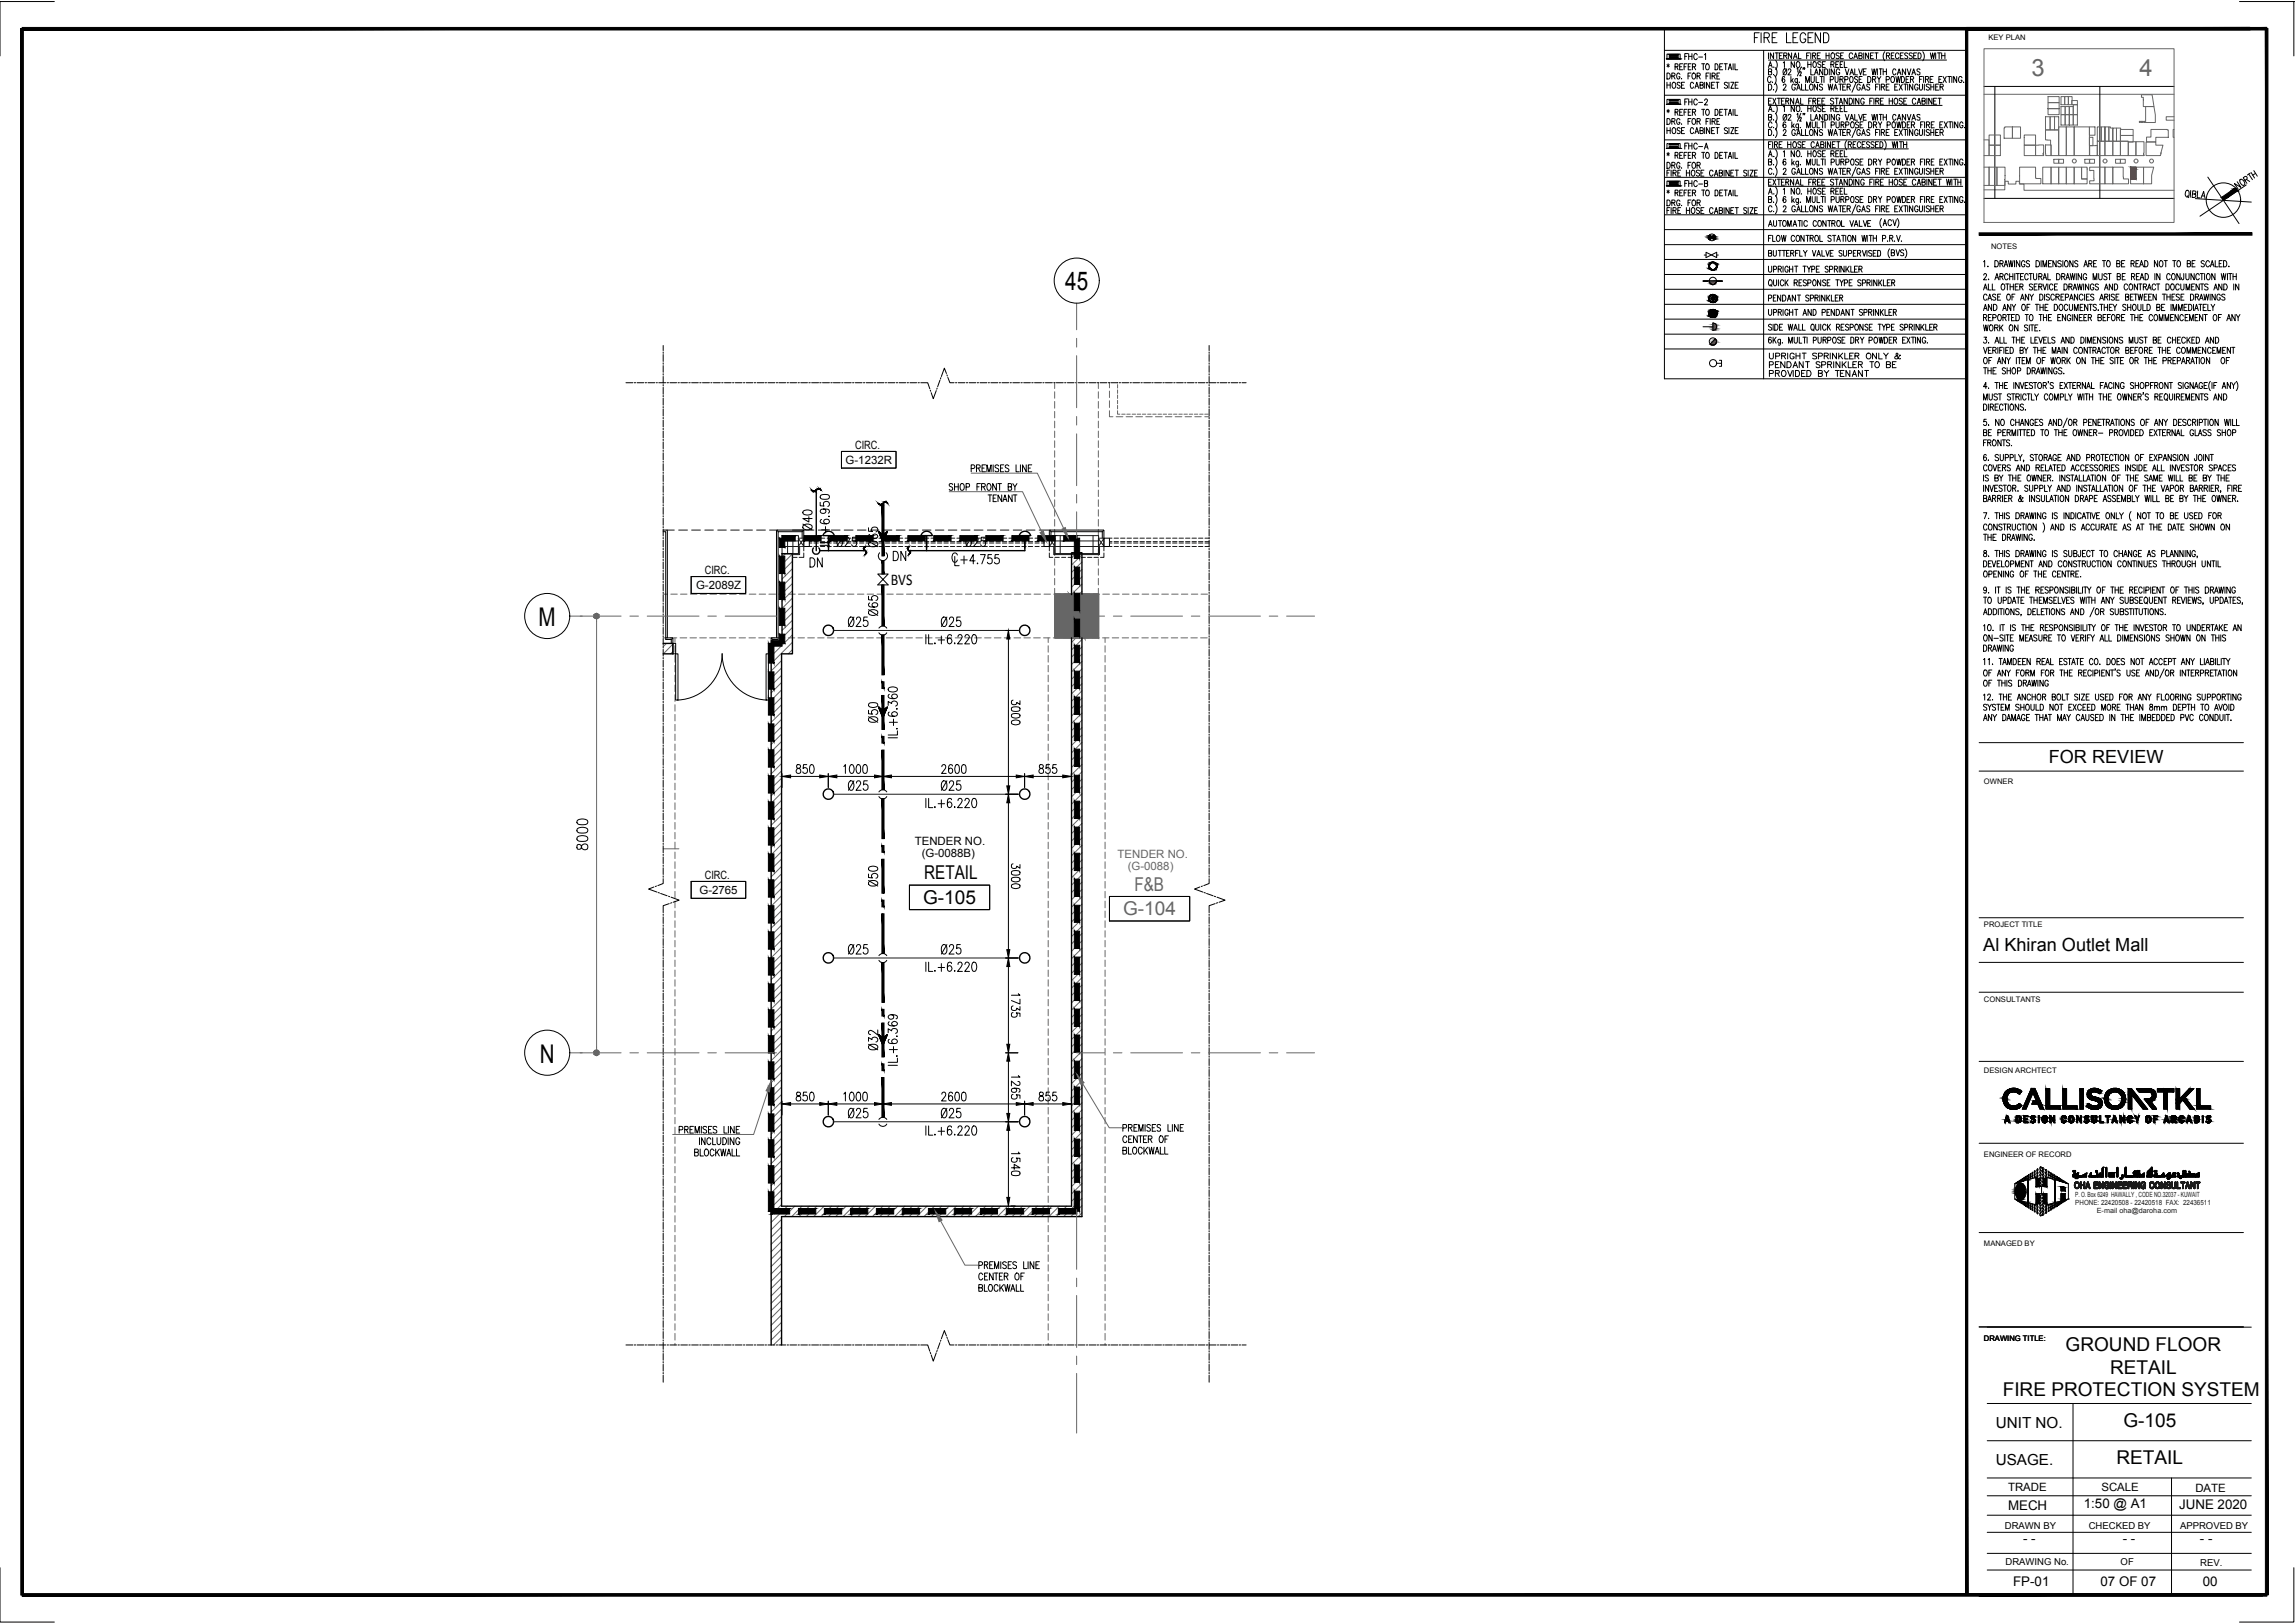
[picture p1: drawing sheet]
<svg xmlns="http://www.w3.org/2000/svg" width="420mm" height="297mm" viewBox="0 0 420 297" stroke-linecap="round" stroke-linejoin="round" font-family="sans-serif">
<defs><g id="words">
<g font-size="4.9">
<text x="149.6" y="98.1" transform="rotate(-90 149.6 98.1)">Ø40</text>
<text x="152" y="101.2">Ø25</text>
<text x="161.6" y="101.2" transform="rotate(-90 161.6 101.2)">Ø65</text>
<text x="175.7" y="101.2">Ø25</text>
<text x="147.1" y="105.1">DN</text>
<text x="161.6" y="113.9" transform="rotate(-90 161.6 113.9)">Ø65</text>
<text x="154.2" y="116.1">Ø25</text>
<text x="171.1" y="116.1">Ø25</text>
<text x="161.6" y="133.3" transform="rotate(-90 161.6 133.3)">Ø50</text>
<text x="161.6" y="163.3" transform="rotate(-90 161.6 163.3)">Ø50</text>
<text x="161.6" y="193.3" transform="rotate(-90 161.6 193.3)">Ø32</text>
<text x="154.2" y="205.7">Ø25</text>
<text x="171.1" y="205.7">Ø25</text>
</g>
<g font-size="4.7">
<text x="195" y="53.2">45</text>
<text x="98.6" y="114.5">M</text>
<text x="98.8" y="194.5">N</text>
</g>
<g font-size="4.4" fill="#666">
<text x="371.9" y="13.9">3</text>
<text x="391.7" y="13.9">4</text>
</g>
<g font-size="4.4">
<text x="162.3" y="103.7">DN</text>
<text x="154.2" y="145.7">Ø25</text>
<text x="171.1" y="145.7">Ø25</text>
<text x="154.2" y="175.7">Ø25</text>
<text x="171.1" y="175.7">Ø25</text>
</g>
<g font-size="3.5">
<text x="169.2" y="160.9">RETAIL</text>
<text x="169" y="165.5">G-105</text>
<text x="378.2" y="247.3">GROUND FLOOR</text>
<text x="386.3" y="251.4">RETAIL</text>
<text x="366.6" y="255.5">FIRE PROTECTION SYSTEM</text>
<text x="388.7" y="261.1">G-105</text>
<text x="387.5" y="267.9">RETAIL</text>
</g>
<g font-size="3.5" fill="#666">
<text x="205.6" y="167.5">G-104</text>
<text x="207.7" y="163">F&amp;B</text>
</g>
<g font-size="3.3">
<text x="375.1" y="139.6">FOR REVIEW</text>
<text x="363.1" y="174.1">Al Khiran Outlet Mall</text>
</g>
<text font-size="3" x="163.1" y="107">BVS</text>
<g font-size="2.8">
<text x="365.4" y="261.3">UNIT NO.</text>
<text x="365.4" y="268.1">USAGE.</text>
</g>
<g font-size="2.4">
<text x="381.5" y="276">1:50 @ A1</text>
<text x="367.6" y="276.4">MECH</text>
<text x="398.9" y="276.2">JUNE 2020</text>
<text x="370.4" y="282.4">- -</text>
<text x="388.6" y="282.3">- -</text>
<text x="402.8" y="282.3">- -</text>
<text x="368.6" y="290.2">FP-01</text>
<text x="384.6" y="290.2">07 OF 07</text>
<text x="403.3" y="290.2">00</text>
</g>
<g font-size="2.1">
<text x="156.5" y="82.1">CIRC.</text>
<text x="154.8" y="84.9">G-1232R</text>
<text x="127.4" y="107.8">G-2089Z</text>
<text x="129" y="105.1">CIRC.</text>
<text x="167.5" y="154.6">TENDER NO.</text>
<text x="129" y="160.9">CIRC.</text>
<text x="168.7" y="156.9">(G-0088B)</text>
<text x="128.1" y="163.6">G-2765</text>
<text x="367.6" y="273">TRADE</text>
<text x="384.7" y="273">SCALE</text>
<text x="401.9" y="273">DATE</text>
</g>
<g font-size="2.1" fill="#666">
<text x="204.6" y="157">TENDER NO.</text>
<text x="206.5" y="159.2">(G-0088)</text>
</g>
<g font-size="1.7">
<text x="367" y="279.8">DRAWN BY</text>
<text x="382.4" y="279.8">CHECKED BY</text>
<text x="399.1" y="279.8">APPROVED BY</text>
<text x="367.2" y="286.5">DRAWING No.</text>
<text x="388.2" y="286.5">OF</text>
<text x="402.8" y="286.7">REV.</text>
</g>
<g font-size="1.4">
<text x="364" y="7.4">KEY PLAN</text>
<text x="364.5" y="45.6">NOTES</text>
<text x="363.2" y="143.5">OWNER</text>
<text x="363.2" y="169.7">PROJECT TITLE</text>
<text x="363.2" y="183.3">CONSULTANTS</text>
<text x="363.2" y="196.4">DESIGN ARCHTECT</text>
<text x="363.2" y="211.7">ENGINEER OF RECORD</text>
<text x="363.2" y="228.1">MANAGED BY</text>
<text x="363.2" y="245.3">DRAWING TITLE:</text>
</g>
<g font-size="1.3" fill="#1a1a1a">
<text x="379.9" y="219.1">P. O. Box 6249 HAWALLY , CODE NO.32037 - KUWAIT</text>
<text x="379.9" y="220.6">PHONE: 22420508 - 22420518 FAX: 22436511</text>
<text x="383.9" y="221.9">E-mail oha@daroha.com</text>
</g>
</g></defs>
<!-- layer: General Layout mezz$0$S-280-M_STRUCT_FRAME -->
<g fill="none" stroke="#666" stroke-width=".18">
<path d="M193.1 70v1.1M193.1 71.7v1.2M193.1 73.5v1.2M193.1 75.3v1.2M193.1 77.1v1.2M193.1 78.9v1.2M201.1 70v1.1M201.1 71.7v1.2M201.1 73.5v1.2M201.1 75.3v1.2M201.1 77.1v1.2M201.1 78.9v1.2"/>
<path d="M203.1 75.2v1.1h.7M203.1 70v1M203.1 71.6v1.2M203.1 73.3v1.3M204.3 76.3h1.3M206.2 76.3h1.1M207.9 76.3h1.3M209.8 76.3h1.1M211.5 76.3h1.3M213.4 76.3h1.1M215.1 76.3h1.3M217 76.3h1.1"/>
<path d="M218.7 76.3h1.2M220.6 76.3h.8M193.1 80.7v1.2M193.1 82.5v1.2M193.1 84.3v1.2M193.1 86.1v1.2M193.1 87.9v1.2M193.1 89.7v1.2M193.1 91.5v1.2M193.1 93.3v1.2M193.1 95.1v1.2M193.1 96.9v1.2"/>
<path d="M193.1 98.7v1.2M201.1 80.7v1.2M201.1 82.5v1.2M201.1 84.3v1.2M201.1 86.1v1.2M201.1 87.9v1.2M201.1 89.7v1.2M201.1 91.5v1.2M201.1 93.3v1.2M201.1 95.1v1.2M201.1 96.9v1.2M201.1 98.7v1.2"/>
<path d="M121.4 116.7h.7M121.4 108.7h.8M122.7 116.7h1.2M122.8 108.7h1.2M123.6 116.7v.9M123.6 118.2v1.2M123.6 120v1.2M124.5 116.7h1.2M124.6 108.7h1.2M126.3 116.7h1.2M126.4 108.7h1.2M128.1 116.7h1.2"/>
<path d="M128.2 108.7h1.2M129.9 116.7h1.2M130 108.7h1.2M131.7 116.7h1.2M131.8 108.7h1.2M133.5 116.7h1.2M133.6 108.7h1.2M135.3 116.7h1.2M135.4 108.7h1.2M137.1 116.7h1.2M137.2 108.7h1.2M138.9 116.7h1.2"/>
<path d="M139 108.7h1.2M140.7 116.7h1.2M140.8 108.7h1.2M142.5 116.7h1.2M142.6 108.7h1.2M144.3 116.7h1.2M144.4 108.7h1.2M146.1 116.7h1.2M146.2 108.7h1.2M147.9 116.7h1.2M148 108.7h1.2M149.7 116.7h1.2"/>
<path d="M149.8 108.7h1.2M151.5 116.7h1.2M151.6 108.7h1.1M153.4 108.7h1.2M155.2 108.7h1.1M160.5 116.7h1.2M162.3 116.7h1.2M162.3 108.7h1.2M164.1 116.7h1.2M164.1 108.7h1.3M165.9 116.7h1.1M165.9 108.7h1.2"/>
<path d="M167.7 116.7h1.2M167.7 108.7h1.3M169.5 108.7h1.2M171.3 108.7h1.3M173.1 108.7h1.2M174.9 108.7h1.2M176.7 108.7h1.2M178.4 116.7h1.3M178.5 108.7h1.2M180.3 116.7h1.1M180.3 108.7h1.2M182 116.7h1.3"/>
<path d="M182.1 108.7h1.2M183.9 116.7h1.1M183.9 108.7h1.2M185.6 116.7h1.3M185.7 108.7h1.2M187.5 116.7h1.1M187.5 108.7h1.2M189.2 116.7h1.3M189.3 108.7h1.2M191.1 116.7h1.1M191.1 108.7h1.2M191.9 116.7v.9"/>
<path d="M191.9 118.2v1.2M191.9 120v1.2M192.8 116.7h1.3M192.9 108.7h1.2M193.1 100.5v1.2M193.1 102.3v1.1M193.1 104.1v1.2M193.1 105.9v1.1M193.1 107.7v1M194.6 116.7h1.2M194.7 108.7h1.2M196.4 116.7h1.3"/>
<path d="M196.5 108.7h1.2M198.2 116.7h1.2M198.3 108.7h1.2M200 116.7h1.2M200.1 108.7h1.2M201.1 100.5v1.2M201.1 102.3v1.1M201.1 104.1v1.2M201.1 105.9v1.1M201.1 107.7v1M201.8 116.7h1.2M201.9 108.7h1.2"/>
<path d="M202.3 116.7v.9M202.3 118.2v1.2M202.3 120v1.2M203.6 116.7h1.2M203.7 108.7h1.2M205.4 116.7h1.2M205.5 108.7h1.2M207.2 116.7h1.2M207.3 108.7h1.2M209 116.7h1.2M209.1 108.7h1.2M210.8 116.7h1.2"/>
<path d="M210.9 108.7h1.2M212.6 116.7h1.2M212.7 108.7h1.2M214.4 116.7h1.2M214.5 108.7h1.2M216.2 116.7h1.2M216.3 108.7h1.2M218 116.7h1.2M218.1 108.7h1.2M219.8 116.7h1.2M219.9 108.7h1.2M123.6 121.8v1.2"/>
<path d="M123.6 123.6v1.2M123.6 125.4v1.2M123.6 127.2v1.2M123.6 129v1.2M123.6 130.8v1.1M123.6 132.6v1.2M123.6 134.4v1.1M123.6 136.2v1.2M123.6 138v1.1M123.6 139.8v1.2M191.9 121.8v1.2M191.9 123.6v1.2"/>
<path d="M191.9 125.4v1.2M191.9 127.2v1.2M191.9 129v1.2M191.9 130.8v1.1M191.9 132.6v1.2M191.9 134.4v1.1M191.9 136.2v1.2M191.9 138v1.1M191.9 139.8v1.2M202.3 121.8v1.2M202.3 123.6v1.2M202.3 125.4v1.2"/>
<path d="M202.3 127.2v1.2M202.3 129v1.2M202.3 130.8v1.1M202.3 132.6v1.2M202.3 134.4v1.1M202.3 136.2v1.2M202.3 138v1.1M202.3 139.8v1.2M123.6 141.5v1.2M123.6 143.3v1.3M123.6 145.1v1.2M123.6 146.9v1.3"/>
<path d="M123.6 148.7v1.2M123.6 150.5v1.3M123.6 152.3v1.2M123.6 154.1v1.2M123.6 155.9v1.2M123.6 157.7v1.2M123.6 159.5v1.2M191.9 141.5v1.2M191.9 143.3v1.3M191.9 145.1v1.2M191.9 146.9v1.3M191.9 148.7v1.2"/>
<path d="M191.9 150.5v1.3M191.9 152.3v1.2M191.9 154.1v1.2M191.9 155.9v1.2M191.9 157.7v1.2M191.9 159.5v1.2M202.3 141.5v1.2M202.3 143.3v1.3M202.3 145.1v1.2M202.3 146.9v1.3M202.3 148.7v1.2M202.3 150.5v1.3"/>
<path d="M202.3 152.3v1.2M202.3 154.1v1.2M202.3 155.9v1.2M202.3 157.7v1.2M202.3 159.5v1.2M123.6 161.3v1.2M123.6 163.1v1.2M123.6 164.9v1.2M123.6 166.7v1.2M123.6 168.5v1.2M123.6 170.3v1.2M123.6 172.1v1.2"/>
<path d="M123.6 173.9v1.2M123.6 175.7v1.2M123.6 177.5v1.2M123.6 179.3v1.2M191.9 161.3v1.2M191.9 163.1v1.2M191.9 164.9v1.2M191.9 166.7v1.2M191.9 168.5v1.2M191.9 170.3v1.2M191.9 172.1v1.2M191.9 173.9v1.2"/>
<path d="M191.9 175.7v1.2M191.9 177.5v1.2M191.9 179.3v1.2M202.3 161.3v1.2M202.3 163.1v1.2M202.3 164.9v1.2M202.3 166.7v1.2M202.3 168.5v1.2M202.3 170.3v1.2M202.3 172.1v1.2M202.3 173.9v1.2M202.3 175.7v1.2"/>
<path d="M202.3 177.5v1.2M202.3 179.3v1.2M123.6 181.1v1.2M123.6 182.9v1.2M123.6 184.7v1.2M123.6 186.5v1.2M123.6 188.3v1.2M123.6 190.1v1.2M123.6 191.9v1.2M123.6 193.7v1.2M123.6 195.5v1.2M123.6 197.3v1.2"/>
<path d="M123.6 199.1v1.2M191.9 181.1v1.2M191.9 182.9v1.2M191.9 184.7v1.2M191.9 186.5v1.2M191.9 188.3v1.2M191.9 190.1v1.2M191.9 191.9v1.2M191.9 193.7v1.2M191.9 195.5v1.2M191.9 197.3v1.2M191.9 199.1v1.2"/>
<path d="M202.3 181.1v1.2M202.3 182.9v1.2M202.3 184.7v1.2M202.3 186.5v1.2M202.3 188.3v1.2M202.3 190.1v1.2M202.3 191.9v1.2M202.3 193.7v1.2M202.3 195.5v1.2M202.3 197.3v1.2M202.3 199.1v1.2M123.6 200.9v1.2"/>
<path d="M123.6 202.7v1.2M123.6 204.5v1.2M123.6 206.3v1.2M123.6 208.1v1.2M123.6 209.9v1.2M123.6 211.7v1.2M123.6 213.5v1.2M123.6 215.3v1.2M123.6 217.1v1.2M123.6 218.9v1.2M191.9 200.9v1.2M191.9 202.7v1.2"/>
<path d="M191.9 204.5v1.2M191.9 206.3v1.2M191.9 208.1v1.2M191.9 209.9v1.2M191.9 211.7v1.2M191.9 213.5v1.2M191.9 215.3v1.2M191.9 217.1v1.2M191.9 218.9v1.2M202.3 200.9v1.2M202.3 202.7v1.2M202.3 204.5v1.2"/>
<path d="M202.3 206.3v1.2M202.3 208.1v1.2M202.3 209.9v1.2M202.3 211.7v1.2M202.3 213.5v1.2M202.3 215.3v1.2M202.3 217.1v1.2M202.3 218.9v1.2M123.6 220.7v1.2M123.6 222.5v1.2M123.6 224.3v1.2M123.6 226.1v1.2"/>
<path d="M123.6 227.9v1.2M123.6 229.6v1.3M123.6 231.5v1.1M123.6 233.2v1.3M123.6 235.1v1.1M123.6 236.8v1.3M123.6 238.7v1.1M191.9 220.7v1.2M191.9 222.5v1.2M191.9 224.3v1.2M191.9 226.1v1.2M191.9 227.9v1.2"/>
<path d="M191.9 229.6v1.3M191.9 231.5v1.1M191.9 233.2v1.3M191.9 235.1v1.1M191.9 236.8v1.3M191.9 238.7v1.1M202.3 220.7v1.2M202.3 222.5v1.2M202.3 224.3v1.2M202.3 226.1v1.2M202.3 227.9v1.2M202.3 229.6v1.3"/>
<path d="M202.3 231.5v1.1M202.3 233.2v1.3M202.3 235.1v1.1M202.3 236.8v1.3M202.3 238.7v1.1M123.6 240.4v1.3M123.6 242.3v1.1M123.6 244v1.3M123.6 245.9v.3M191.9 240.4v1.3M191.9 242.3v1.1M191.9 244v1.3"/>
<path d="M191.9 245.9v.3M202.3 240.4v1.3M202.3 242.3v1.1M202.3 244v1.3M202.3 245.9v.3"/>
</g>
<!-- layer: General Layout mezz$0$S-280-M_COLUMN -->
<path d="M193.1 108.7h8v8h-8z" fill="none" stroke="#666" stroke-width=".18"/>
<!-- layer: 01_GROUND FLOOR PLAN$0$ae-00-col-gf-x$0$A-COL -->
<path d="M193.1 108.7h8v8h-8z" fill="none" stroke="#666" stroke-width=".18"/>
<!-- layer: 01_GROUND FLOOR PLAN$0$ae-00-col-gf-x$0$A-COL-HATCH -->
<g fill="#666" stroke="#666" stroke-width=".18">
<path d="M195.7 108.7h5.4v8z"/>
<path d="M195.7 108.7l5.4 8h-2.6z"/>
<path d="M193.1 108.7l5.4 8-2.8-8zM193.1 108.7l5.4 8h-5.4z"/>
<path d="M195.7 108.7l5.4 8v-8zM195.7 108.7l5.4 8h-2.6z"/>
<path d="M193.1 108.7l5.4 8-2.8-8zM193.1 108.7l5.4 8h-5.4z"/>
</g>
<!-- layer: 01_GROUND FLOOR PLAN$0$A-WA-HATCH -->
<g fill="none" stroke="#666" stroke-width=".18">
<path d="M122 117.8l-.6 .5M123.2 117.9l-1.7 1.8M123.2 119.2l-.4 .5M142.2 117.8l-1 .9M143.8 101.3l-.6 .7M145.1 101.4l-1.9 1.9M145.1 102.7l-1.9 1.9M145.1 104.1l-1.9 1.9M145.1 105.4l-1.9 1.9M145.1 106.8l-1.9 1.9M145.1 108.1l-1.9 1.9M145.1 109.5l-1.9 1.9"/>
<path d="M145.1 110.8l-1.9 1.9M145.1 112.2l-1.9 1.9M145.1 113.5l-1.9 1.9M145.1 114.8l-1.9 1.9M145.1 116.2l-3.9 3.9M145.1 117.5l-3.9 3.9M145.1 118.9l-.8 .8M197 116.7l-.8 .9M197.1 101.2l-.9 .9M198.1 117l-1.9 1.9M198.1 118.4l-1.9 1.9M198.1 119.7l-1.9 1.9"/>
<path d="M198.1 101.5l-1.9 1.9M198.1 102.9l-1.9 1.9M198.1 104.2l-1.9 1.9M198.1 105.6l-1.9 1.9M198.1 106.9l-1.9 1.8M198.1 108.2l-.5 .5M143.1 120.9l-1.9 1.9M143.1 122.2l-1.9 1.9M143.1 123.6l-1.9 1.9M143.1 124.9l-1.9 1.9M143.1 126.3l-1.9 1.9M143.1 127.6l-1.9 1.9"/>
<path d="M143.1 129l-1.9 1.9M143.1 130.3l-1.9 1.9M143.1 131.6l-1.9 1.9M143.1 133l-1.9 1.9M143.1 134.4l-1.9 1.9M143.1 135.7l-1.9 1.9M143.1 137l-1.9 1.9M143.1 138.4l-1.9 1.9M143.1 139.7l-1.9 1.9M198.1 121.1l-1.9 1.9M198.1 122.4l-1.9 1.9M198.1 123.8l-1.9 1.9"/>
<path d="M198.1 125.1l-1.9 1.9M198.1 126.4l-1.9 1.9M198.1 127.8l-1.9 1.9M198.1 129.1l-1.9 1.9M198.1 130.5l-1.9 1.9M198.1 131.8l-1.9 1.9M198.1 133.2l-1.9 1.9M198.1 134.5l-1.9 1.9M198.1 135.9l-1.9 1.9M198.1 137.2l-1.9 1.9M198.1 138.5l-1.9 1.9M198.1 139.9l-1.9 1.9"/>
<path d="M143.1 141.1l-1.9 1.9M143.1 142.4l-1.9 1.9M143.1 143.7l-1.9 2M143.1 145.1l-1.9 1.9M143.1 146.5l-1.9 1.9M143.1 147.8l-1.9 1.9M143.1 149.2l-1.9 1.8M143.1 150.5l-1.9 1.9M143.1 151.8l-1.9 1.9M143.1 153.2l-1.9 1.9M143.1 154.5l-1.9 1.9M143.1 155.9l-1.9 1.9"/>
<path d="M143.1 157.2l-1.9 1.9M143.1 158.6l-1.9 1.9M143.1 159.9l-1.9 1.9M198.1 141.3l-1.9 1.9M198.1 142.6l-1.9 1.9M198.1 144l-1.9 1.8M198.1 145.3l-1.9 1.9M198.1 146.6l-1.9 1.9M198.1 148l-1.9 1.9M198.1 149.3l-1.9 1.9M198.1 150.7l-1.9 1.9M198.1 152l-1.9 1.9"/>
<path d="M198.1 153.4l-1.9 1.9M198.1 154.7l-1.9 1.9M198.1 156.1l-1.9 1.9M198.1 157.4l-1.9 1.9M198.1 158.7l-1.9 1.9M143.1 161.3l-1.9 1.8M143.1 162.6l-1.9 1.9M143.1 163.9l-1.9 1.9M143.1 165.3l-1.9 1.9M143.1 166.7l-1.9 1.9M143.1 168l-1.9 1.9M143.1 169.3l-1.9 1.9"/>
<path d="M143.1 170.7l-1.9 1.9M143.1 172l-1.9 1.9M143.1 173.4l-1.9 1.9M143.1 174.7l-1.9 1.9M143.1 176.1l-1.9 1.9M143.1 177.4l-1.9 1.9M143.1 178.8l-1.9 1.9M198.1 160.1l-1.9 1.9M198.1 161.4l-1.9 2M198.1 162.8l-1.9 1.9M198.1 164.1l-1.9 1.9M198.1 165.5l-1.9 1.9"/>
<path d="M198.1 166.8l-1.9 1.9M198.1 168.2l-1.9 1.9M198.1 169.5l-1.9 1.9M198.1 170.8l-1.9 1.9M198.1 172.2l-1.9 1.9M198.1 173.6l-1.9 1.9M198.1 174.9l-1.9 1.9M198.1 176.3l-1.9 1.8M198.1 177.6l-1.9 1.9M198.1 178.9l-1.9 1.9M143.1 180.1l-1.9 1.9M143.1 181.4l-1.9 1.9"/>
<path d="M143.1 182.8l-1.9 1.9M143.1 184.1l-1.9 1.9M143.1 185.5l-1.9 1.9M143.1 186.8l-1.9 1.9M143.1 188.2l-1.9 1.9M143.1 189.5l-1.9 1.9M143.1 190.9l-1.9 1.9M143.1 192.2l-1.9 1.9M143.1 193.6l-1.9 1.8M143.1 194.9l-1.9 1.9M143.1 196.2l-1.9 1.9M143.1 197.6l-1.9 1.9"/>
<path d="M143.1 199l-1.9 1.9M198.1 180.3l-1.9 1.9M198.1 181.6l-1.9 1.9M198.1 183l-1.9 1.9M198.1 184.3l-1.9 1.9M198.1 185.7l-1.9 1.9M198.1 187l-1.9 1.9M198.1 188.4l-1.9 1.8M198.1 189.7l-1.9 1.9M198.1 191l-1.9 1.9M198.1 192.4l-1.9 1.9M198.1 193.7l-1.9 2"/>
<path d="M198.1 195.1l-1.9 1.9M198.1 196.4l-1.9 1.9M198.1 197.8l-1.9 1.9M198.1 199.1l-1.9 1.9M143.1 200.3l-1.9 1.9M143.1 201.6l-1.9 1.9M143.1 203l-1.9 1.9M143.1 204.3l-1.9 1.9M143.1 205.7l-1.9 1.9M143.1 207l-1.9 1.9M143.1 208.4l-1.9 1.9M143.1 209.7l-1.9 1.9"/>
<path d="M143.1 211.1l-1.9 1.9M143.1 212.4l-1.9 1.9M143.1 213.7l-1.9 1.9M143.1 215.1l-1.9 1.9M143.1 216.4l-1.9 1.9M143.1 217.8l-1.9 1.9M143.1 219.1l-1.9 1.9M198.1 200.5l-1.9 1.9M198.1 201.8l-1.9 1.9M198.1 203.1l-1.9 1.9M198.1 204.5l-1.9 1.9M198.1 205.9l-1.9 1.9"/>
<path d="M198.1 207.2l-1.9 1.9M198.1 208.5l-1.9 1.9M198.1 209.9l-1.9 1.9M198.1 211.2l-1.9 1.9M198.1 212.6l-1.9 1.9M198.1 213.9l-1.9 1.9M198.1 215.3l-1.9 1.9M198.1 216.6l-1.9 1.9M198.1 218l-1.9 1.9M198.1 219.3l-3.4 3.4M143.1 220.5l-1.9 1.9M143.1 223.2l-1.9 1.9"/>
<path d="M143.1 224.5l-1.9 1.9M143.1 225.9l-1.9 1.8M143.1 227.2l-1.9 1.9M143.1 228.5l-1.9 1.9M143.1 229.9l-1.9 1.9M143.1 231.3l-1.9 1.9M143.1 232.6l-1.9 1.9M143.1 233.9l-1.9 1.9M143.1 235.3l-1.9 1.9M143.1 236.6l-1.9 1.9M143.1 238l-1.9 1.8M143.1 239.3l-1.9 1.9"/>
<path d="M144.1 220.8l-2.9 2.9M145.5 220.8l-1.9 1.9M146.8 220.8l-1.9 1.9M148.2 220.8l-1.9 1.9M149.5 220.8l-1.9 1.9M150.9 220.8l-1.9 1.9M152.2 220.8l-1.9 1.9M153.5 220.8l-1.8 1.9M154.9 220.8l-1.9 1.9M156.3 220.8l-2 1.9M157.6 220.8l-1.9 1.9M159 220.8l-1.9 1.9"/>
<path d="M160.3 220.8l-1.9 1.9M161.6 220.8l-1.9 1.9M163 220.8l-1.9 1.9M164.3 220.8l-1.9 1.9M165.7 220.8l-1.9 1.9M167 220.8l-1.9 1.9M168.4 220.8l-1.9 1.9M169.7 220.8l-1.9 1.9M171.1 220.8l-1.9 1.9M172.4 220.8l-1.9 1.9M173.7 220.8l-1.9 1.9M175.1 220.8l-1.9 1.9"/>
<path d="M176.4 220.8l-1.9 1.9M177.8 220.8l-1.9 1.9M179.1 220.8l-1.9 1.9M180.5 220.8l-1.9 1.9M181.8 220.8l-1.9 1.9M183.2 220.8l-1.9 1.9M184.5 220.8l-1.9 1.9M185.8 220.8l-1.9 1.9M187.2 220.8l-1.9 1.9M188.6 220.8l-2 1.9M189.9 220.8l-1.9 1.9M191.2 220.8l-1.8 1.9"/>
<path d="M192.6 220.8l-1.9 1.9M193.9 220.8l-1.9 1.9M195.3 220.8l-1.9 1.9M198.1 220.7l-2.1 2M198.1 222l-.7 .7M143.1 240.7l-1.9 1.9M143.1 242l-1.9 1.9M143.1 243.4l-1.9 1.9M143.1 244.7l-1.5 1.5M143.1 246l-.1 .2"/>
</g>
<!-- layer: 01_GROUND FLOOR PLAN$0$A-WALL_INT -->
<path d="M121.4 117.8h1.8v1.9h-1.8M196.2 116.7v104.1h-53.1v-101.1h2v-18.4h-1.9v16.5h-2v128.4M198.1 108.7v-7.5h-1.9v7.6M198.1 116.7v106h-55v23.5" fill="none" stroke="#000" stroke-width=".25"/>
<!-- layer: 01_GROUND FLOOR PLAN$0$A-DOOR -->
<path d="M123.2 117.8h.5v1.9h-.5zM123.7 119.7h.4v8.4h-.4zM140.3 119.7h.4v8.4h-.4zM140.7 117.8h.5v1.9h-.5zM124.2 128.1a8.5 8.5 0 0 0 8-8.5 8.5 8.5 0 0 0 8.1 8.5" fill="none" stroke="#000" stroke-width=".18"/>
<g fill="none" stroke="#000" stroke-width=".18">
<path d="M121.4 97h.8v19.7M121.4 97.3h.5v19.7h1M142.3 97.1l.2 .2M146.9 97.3h-4.4v19.7h-1M147.1 97l-4.9 .1v19.6M192.1 98.5v-1.4l.1-.1h9.8l.1 1.5M192.2 97.1l.2 .2M192.4 98.5v-1.2h9.4v1.2M202 97.1l-.2 .2M121.9 116.7h1.2v.2M122.9 117v.8M123.1 116.9l.1 .9"/>
<path d="M123.1 116.9l-.2 .1M141.3 116.9l-.1 .9M141.3 116.9l.2 .1M141.5 117v.8M142.5 116.7h-1.2v.2"/>
</g>
<!-- layer: 01_GROUND FLOOR PLAN$0$AE-00-GF PLAN-ISK-X$0$A-Steel Frame -->
<path d="M143.2 98h3v3.3h-3zM143.2 99h3M144.2 98v3.3M145.2 98v3.3M193.1 98h8v3.3h-8zM193.1 99h8M194.1 98v3.3M200.1 98v3.3M143.2 100h3M193.1 100h8" fill="none" stroke="#1a1a1a" stroke-width=".18"/>
<!-- layer: 01_GROUND FLOOR PLAN$0$AE-00-GF PLAN-ISK-X$0$A-GLZ-HID -->
<g fill="none" stroke="#1a1a1a" stroke-width=".18">
<path d="M192.1 98.7v.6M192.1 99.4v.2M192.1 99.6v.2M192.1 99.9v.1M192.1 98.5l.1 .1M192.2 99.9l-.1 .1h.2M192.2 98.7l.1 .1M192.3 98.5h-.2v.2M192.3 98.5h.6M192.3 99.7l-.1 .2M192.3 98.8l.1 .2M192.4 99l.1 .1"/>
<path d="M192.5 99.4l-.1 .3M192.6 99.2l.1 .1M192.7 99.2l-.1 .1M192.7 99.4l.1 .1M192.8 99l-.1 .1M192.8 99.6l.1 .1M192.9 98.8l-.1 .2M192.9 99.7l.1 .2M193 98.5h.1v.2M193 98.7v.1M193 99.9l.1 .1M193.1 99.9v.1h-.1"/>
<path d="M193.1 98.7v.6M193.1 99.4v.2M193.1 99.6v.2M193.1 98.5v.1M201.1 98.5v.1M201.1 99.9v.1h.2M201.1 98.7v.6M201.1 99.4v.2M201.1 99.6v.2M201.2 98.7l.1 .1M201.2 99.9l-.1 .1M201.3 98.5h-.2v.2"/>
<path d="M201.3 98.8l.1 .2M201.3 99.7l-.1 .2M201.3 98.5h.2M201.4 99l.1 .1M201.4 99.6l-.1 .1M201.5 99.4v.1M201.5 98.5h.2M201.5 99.2l.1 .1M201.6 99.2l-.1 .1M201.7 99.4l.1 .1M201.8 98.5h.1M201.8 99l-.1 .1"/>
<path d="M201.8 99.6l.1 .1M201.9 98.8l-.1 .2M201.9 99.7l.1 .2M202 98.5h.1v.2M202 99.9l.1 .1h-.1M202 98.7l-.1 .1M202.1 98.7v.6M202.1 99.4v.2M202.1 99.6v.2M202.1 99.9v.1M202.1 98.5v.1M192.3 100h.6"/>
<path d="M201.3 100h.2M201.5 100h.2M201.8 100h.1"/>
</g>
<!-- layer: 01_GROUND FLOOR PLAN$0$AE-00-GF PLAN-ISK-X$0$A-1 -->
<g fill="none" stroke="#1a1a1a" stroke-width=".18">
<path d="M145.1 102h.8M146.2 100v1.3h-3M146.4 100v1.5h-1.3M192.1 101.2v.8h.6M192.1 100v.8M192.9 100v1.5h8.4v-1.5M193.1 100v1.3h8v-1.3M193.1 102h.8M194.4 102h.7M195.5 102h.8M196.7 102h.8M197.9 102h.8"/>
<path d="M199.1 102h.8M200.3 102h.8M202.1 101.2v.8h-.6M202.1 100v.8"/>
</g>
<!-- layer: 01_GROUND FLOOR PLAN$0$AE-00-GF PLAN-ISK-X$0$A-GLAZ-CWMG -->
<path d="M147.2 98.5h1v1.5h-1zM191.1 98.5h1v1.5h-1zM202.1 98.5h1v1.5h-1z" fill="none" stroke="#000" stroke-width=".18"/>
<g fill="none" stroke="#1a1a1a" stroke-width=".18">
<path d="M163.3 98.5h.8M164.5 98.5h.8M165.7 98.5h.8M166.9 98.5h.7M168.1 99.1h.8M168.1 98.5h.8M168.1 99.4h.8M169.2 99.1h.9M169.2 98.5h.9M169.2 99.4h.9M170.4 99.1h.8M170.4 98.5h.8"/>
<path d="M170.4 99.4h.8M171.6 99.1h.8M171.6 98.5h.8M171.6 99.4h.8M172.8 99.1h.8M172.8 98.5h.8M172.8 99.4h.8M182.3 99.1h.8M182.3 98.5h.8M182.3 99.4h.8M183.5 99.1h.8M183.5 98.5h.8"/>
<path d="M183.5 99.4h.8M184.7 99.1h.8M184.7 98.5h.8M184.7 99.4h.8M185.9 99.1h.8M185.9 98.5h.8M185.9 99.4h.8M187.1 99.1h.8M187.1 98.5h.8M187.1 99.4h.8M188.3 99.1h.8M188.3 98.5h.8"/>
<path d="M188.3 99.4h.8M189.5 99.1h.7M189.5 98.5h.7M189.5 99.4h.7M190.7 99.1h.4v.3h-.4M190.7 98.5h.4M203.1 99.1h.5M203.1 98.5h.5M203.1 99.4h.5M204 99.1h.8M204 98.5h.8M204 99.4h.8"/>
<path d="M205.1 99.1h.9M205.1 98.5h.9M205.1 99.4h.9M206.3 99.1h.8M206.3 98.5h.8M206.3 99.4h.8M207.5 99.1h.8M207.5 98.5h.8M207.5 99.4h.8M208.7 99.1h.8M208.7 98.5h.8M208.7 99.4h.8"/>
<path d="M209.9 99.1h.8M209.9 98.5h.8M209.9 99.4h.8M211.1 99.1h.8M211.1 98.5h.8M211.1 99.4h.8M212.3 99.1h.8M212.3 98.5h.8M212.3 99.4h.8M213.5 99.1h.8M213.5 98.5h.8M213.5 99.4h.8"/>
<path d="M214.7 99.1h.8M214.7 98.5h.8M214.7 99.4h.8M215.9 99.1h.8M215.9 98.5h.8M215.9 99.4h.8M217 99.1h.8M217 98.5h.8M217 99.4h.8M218.2 99.1h.8M218.2 98.5h.8M218.2 99.4h.8"/>
<path d="M219.4 99.1h.8M219.4 98.5h.8M219.4 99.4h.8M220.6 99.1h.8M220.6 98.5h.8M220.6 99.4h.8M168.1 100h.8M169.2 100h.9M170.4 100h.8M171.6 100h.8M172.8 100h.8M182.3 100h.8"/>
<path d="M183.5 100h.8M184.7 100h.8M185.9 100h.8M187.1 100h.8M188.3 100h.8M189.5 100h.7M190.7 100h.4M203.1 100h.5M204 100h.8M205.1 100h.9M206.3 100h.8M207.5 100h.8"/>
<path d="M208.7 100h.8M209.9 100h.8M211.1 100h.8M212.3 100h.8M213.5 100h.8M214.7 100h.8M215.9 100h.8M217 100h.8M218.2 100h.8M219.4 100h.8M220.6 100h.8"/>
</g>
<!-- layer: 01_GROUND FLOOR PLAN$0$AE-00-GF PLAN-ISK-X$0$A-FLOR-OVHD -->
<g fill="none" stroke="#1a1a1a" stroke-width=".18">
<path d="M122.1 97h1.3M124.2 97h1.7M126.6 97h1.6M129 97h1.6M131.4 97h1.6M133.8 97h1.5M136.1 97h1.7M138.5 97h1.6M140.9 97h1.4M149.8 97h1.6M161.7 97h1.6M164.1 97h1.6"/>
<path d="M166.5 97h1.6M168.9 97h1.5M171.2 97h1.6M173.6 97h1.6M183.1 97h1.6M185.5 97h1.6M187.9 97h1.6M190.2 97h2"/>
</g>
<!-- layer: 01_GROUND FLOOR PLAN$0$AE-00-GF PLAN-ISK-X$0$A-FLOR -->
<path d="M143.2 98h1.9" fill="none" stroke="#000" stroke-width=".18"/>
<!-- layer: 01_GROUND FLOOR PLAN$0$ae-00-anno-gf-rmt-200-x$0$G-FLOR-IDEN -->
<path d="M121.4 155.3h2.9" fill="none" stroke="#666" stroke-width=".18"/>
<!-- layer: 01_GROUND FLOOR PLAN$0$A-FLOR-OVHD -->
<g fill="none" stroke="#666" stroke-width=".18">
<path d="M204.6 75.2v.6h.4M204.6 70v.1M204.6 70.4v.6M204.6 71.4v.6M204.6 72.3v.6M204.6 73.3v.6M204.6 74.2v.6M205.4 75.8h.6M206.3 75.8h.6M207.3 75.8h.6M208.2 75.8h.6M209.1 75.8h.7"/>
<path d="M210.1 75.8h.6M211 75.8h.7M212 75.8h.6M212.9 75.8h.7M213.9 75.8h.6M214.8 75.8h.7M215.8 75.8h.7M216.7 75.8h.7M217.7 75.8h.7M218.7 75.8h.6M219.6 75.8h.7M220.6 75.8h.6"/>
</g>
<!-- layer: AV-00-GF PLAN-B1-X$0$A-DIM -->
<g fill="none" stroke="#000" stroke-width=".18">
<path d="M114.6 70h1.3M116.1 70h.3M116.6 70h1.3M118.1 70h.3M118.6 70h1.3M120.1 70h.3M120.6 70h1.3M121.4 63.2v1M121.4 64.4v.3M121.4 64.9v1.3M121.4 66.4v.3M121.4 66.9v1.2"/>
<path d="M121.4 68.4v.3M121.4 68.9v1.2M121.4 70.4v.2M121.4 70.9v1.3M121.4 72.4v.2M121.4 72.9v1.3M121.4 74.4v.3M121.4 74.9v1.2M121.4 76.4v.3M121.4 76.9v1.2M121.4 78.4v.2M121.4 78.9v1.2"/>
<path d="M122.1 70h.3M122.6 70h1.3M124.1 70h.3M124.6 70h1.3M126.1 70h.3M126.6 70h1.2M128.1 70h.3M128.6 70h1.3M130.1 70h.2M130.6 70h1.3M132.1 70h.3M132.6 70h1.3"/>
<path d="M134.1 70h.3M134.6 70h1.2M136.1 70h.3M136.6 70h1.2M138.1 70h.2M138.6 70h1.3M140.1 70h.2M140.6 70h1.3M142.1 70h.3M142.6 70h1.2M144.1 70h.3M144.6 70h1.2"/>
<path d="M146.1 70h.2M146.6 70h1.2M148.1 70h.2M148.6 70h1.3M150.1 70h.2M150.6 70h1.2M152.1 70h.3M152.6 70h1.2M154.1 70h.2M154.6 70h1.2M156.1 70h.2M156.6 70h1.2"/>
<path d="M158.1 70h.2M158.6 70h1.3M160.1 70h.2M160.6 70h1.2M162.1 70h.2M162.6 70h1.2M164.1 70h.2M164.6 70h1.2M166.1 70h.2M166.6 70h1.2M168.1 70h.2M168.6 70h1.2l.4 1.1"/>
<path d="M170.3 71.4l.1 .2M171.4 71.5l-.5 1.5-.4-1.1M171.6 71l-.1 .2M172.1 69.6l-.4 1.2M172.3 69.1l-.1 .3M173.3 68.4l-.4-1-.6 1.5M173.4 68.6v.2M173.5 69.1l.4 .9h.8M174.9 70h.3M175.4 70h1.3M176.9 70h.3M177.4 70h1.2"/>
<path d="M178.9 70h.3M179.4 70h1.3M180.9 70h.2M181.4 70h1.3M182.9 70h.3M183.4 70h1.3M184.9 70h.3M185.4 70h1.2M186.9 70h.3M187.4 70h1.2M188.9 70h.2M189.4 70h1.3"/>
<path d="M190.9 70h.2M191.4 70h1.3M192.9 70h.3M193.4 70h1.2M194.9 70h.3M195.4 70h1.2M196.9 70h.2M197.4 70h1.2M198.9 70h.2M199.4 70h1.3M200.9 70h.2M201.4 70h1.2"/>
<path d="M202.9 70h.3M203.4 70h1.2M204.9 70h.2M205.4 70h1.2M206.9 70h.2M207.4 70h1.2M208.9 70h.2M209.4 70h1.3M210.9 70h.2M211.4 70h1.2M212.9 70h.2M213.4 70h1.2"/>
<path d="M214.9 70h.2M215.4 70h1.2M216.9 70h.2M217.4 70h1.2M218.9 70h.2M219.4 70h1.2M220.9 70h.2M221.4 63.2v1M221.4 64.4v.3M221.4 64.9v1.3M221.4 66.4v.3M221.4 66.9v1.2"/>
<path d="M221.4 68.4v.3M221.4 68.9v1.2M221.4 70.4v.2M221.4 70.9v1.3M221.4 72.4v.2M221.4 72.9v1.3M221.4 74.4v.3M221.4 74.9v1.2M221.4 76.4v.3M221.4 76.9v1.2M221.4 78.4v.2M221.4 78.9v1.2"/>
<path d="M221.4 70h1.2M222.9 70h.2M223.4 70h1.2M224.9 70h.2M225.4 70h1.2M226.9 70h.2M227.4 70h.7M121.4 80.4v.2M121.4 80.9v1.2M121.4 82.4v.2M121.4 82.9v1.2M121.4 84.4v.2"/>
<path d="M121.4 84.9v1.2M121.4 86.4v.2M121.4 86.9v1.2M121.4 88.4v.2M121.4 88.9v1.2M121.4 90.4v.2M121.4 90.9v1.2M121.4 92.4v.2M121.4 92.9v1.2M121.4 94.4v.2M121.4 94.9v1.2M121.4 96.4v.2"/>
<path d="M121.4 96.9v1.2M121.4 98.4v.2M121.4 98.9v1.2M221.4 80.4v.2M221.4 80.9v1.2M221.4 82.4v.2M221.4 82.9v1.2M221.4 84.4v.2M221.4 84.9v1.2M221.4 86.4v.2M221.4 86.9v1.2M221.4 88.4v.2"/>
<path d="M221.4 88.9v1.2M221.4 90.4v.2M221.4 90.9v1.2M221.4 92.4v.2M221.4 92.9v1.2M221.4 94.4v.2M221.4 94.9v1.2M221.4 96.4v.2M221.4 96.9v1.2M221.4 98.4v.2M221.4 98.9v1.2M121.4 100.4v.2"/>
<path d="M121.4 100.9v1.2M121.4 102.3v.3M121.4 102.9v1.2M121.4 104.4v.2M121.4 104.8v1.3M121.4 106.4v.2M121.4 106.9v1.2M121.4 108.4v.2M121.4 108.9v1.2M121.4 110.3v.3M121.4 110.9v1.2M121.4 112.3v.3"/>
<path d="M121.4 112.8v1.3M121.4 114.4v.2M121.4 114.8v1.3M121.4 116.4v.2M121.4 116.9v1.2M121.4 118.3v.3M121.4 118.9v1.2M221.4 100.4v.2M221.4 100.9v1.2M221.4 102.3v.3M221.4 102.9v1.2M221.4 104.4v.2"/>
<path d="M221.4 104.8v1.3M221.4 106.4v.2M221.4 106.9v1.2M221.4 108.4v.2M221.4 108.9v1.2M221.4 110.3v.3M221.4 110.9v1.2M221.4 112.3v.3M221.4 112.8v1.3M221.4 114.4v.2M221.4 114.8v1.3M221.4 116.4v.2"/>
<path d="M221.4 116.9v1.2M221.4 118.3v.3M221.4 118.9v1.2M121.4 120.3v.3M121.4 120.8v1.3M121.4 122.3v.3M121.4 122.8v1.3M121.4 124.4v.2M121.4 124.8v1.3M121.4 126.4v.2M121.4 126.9v1.2M121.4 128.3v.3"/>
<path d="M121.4 128.8v1.3M121.4 130.3v.3M121.4 130.8v1.3M121.4 132.3v.3M121.4 132.8v1.3M121.4 134.4v.2M121.4 134.8v1.3M121.4 136.3v.3M121.4 136.8v1.3M121.4 138.3v.3M121.4 138.8v1.3M221.4 120.3v.3"/>
<path d="M221.4 120.8v1.3M221.4 122.3v.3M221.4 122.8v1.3M221.4 124.4v.2M221.4 124.8v1.3M221.4 126.4v.2M221.4 126.9v1.2M221.4 128.3v.3M221.4 128.8v1.3M221.4 130.3v.3M221.4 130.8v1.3M221.4 132.3v.3"/>
<path d="M221.4 132.8v1.3M221.4 134.4v.2M221.4 134.8v1.3M221.4 136.3v.3M221.4 136.8v1.3M221.4 138.3v.3M221.4 138.8v1.3M121.4 140.3v.3M121.4 140.8v1.3M121.4 142.3v.3M121.4 142.8v1.3M121.4 144.3v.3"/>
<path d="M121.4 144.8v1.3M121.4 146.3v.3M121.4 146.8v1.3M121.4 148.3v.3M121.4 148.8v1.3M121.4 150.3v.3M121.4 150.8v1.2M121.4 152.3v.3M121.4 152.8v1.3M121.4 154.3v.2M121.4 154.8v1.3M121.4 156.3v.3"/>
<path d="M121.4 156.8v1.3M121.4 158.3v.3M121.4 158.8v1.2M221.4 140.3v.3M221.4 140.8v1.3M221.4 142.3v.3M221.4 142.8v1.3M221.4 144.3v.3M221.4 144.8v1.3M221.4 146.3v.3M221.4 146.8v1.3M221.4 148.3v.3"/>
<path d="M221.4 148.8v1.3M221.4 150.3v.3M221.4 150.8v1.2M221.4 152.3v.3M221.4 152.8v1.3M221.4 154.3v.2M221.4 154.8v1.3M221.4 156.3v.3M221.4 156.8v1.3M221.4 158.3v.3M221.4 158.8v1.2M119.7 162.3l-1 .4 1.6 .6"/>
<path d="M120.2 162.2h-.2M120.5 163.4h.2M120.9 163.5l1.2 .4M121.4 160.8v.9l-1 .4M121.4 160.3v.3M121.4 167.3v.2M121.4 167.8v1.2M121.4 169.3v.2M121.4 169.8v1.2M121.4 171.3v.2M121.4 171.8v1.2M121.4 173.3v.2"/>
<path d="M121.4 173.8v1.2M121.4 175.3v.2M121.4 175.8v1.2M121.4 177.3v.2M121.4 177.8v1.2M121.4 179.3v.2M121.4 179.8v1.2M122.4 164l.2 .1M122.5 165.4l-1.1 .4v1.2M122.9 164.2l1.4 .5-1.1 .4M123 165.2l-.2 .1M219.7 162.3l-1 .4 1.5 .6"/>
<path d="M220.1 162.2h-.2M220.4 163.4h.3M220.9 163.5l1.2 .4M221.4 160.8v.9l-1 .4M221.4 160.3v.3M221.4 167.3v.2M221.4 167.8v1.2M221.4 169.3v.2M221.4 169.8v1.2M221.4 171.3v.2M221.4 171.8v1.2M221.4 173.3v.2"/>
<path d="M221.4 173.8v1.2M221.4 175.3v.2M221.4 175.8v1.2M221.4 177.3v.2M221.4 177.8v1.2M221.4 179.3v.2M221.4 179.8v1.2M222.3 164l.2 .1M222.5 165.4l-1.1 .4v1.2M222.8 164.2l1.5 .5-1.1 .4M222.9 165.2l-.2 .1M121.4 181.3v.2"/>
<path d="M121.4 181.8v1.2M121.4 183.2v.3M121.4 183.8v1.2M121.4 185.3v.2M121.4 185.7v1.3M121.4 187.3v.2M121.4 187.8v1.2M121.4 189.3v.2M121.4 189.8v1.2M121.4 191.2v.3M121.4 191.8v1.2M121.4 193.2v.3"/>
<path d="M121.4 193.7v1.3M121.4 195.3v.2M121.4 195.7v1.3M121.4 197.3v.2M121.4 197.8v1.2M121.4 199.2v.3M121.4 199.8v1.2M221.4 181.3v.2M221.4 181.8v1.2M221.4 183.2v.3M221.4 183.8v1.2M221.4 185.3v.2"/>
<path d="M221.4 185.7v1.3M221.4 187.3v.2M221.4 187.8v1.2M221.4 189.3v.2M221.4 189.8v1.2M221.4 191.2v.3M221.4 191.8v1.2M221.4 193.2v.3M221.4 193.7v1.3M221.4 195.3v.2M221.4 195.7v1.3M221.4 197.3v.2"/>
<path d="M221.4 197.8v1.2M221.4 199.2v.3M221.4 199.8v1.2M121.4 201.2v.3M121.4 201.7v1.3M121.4 203.2v.3M121.4 203.7v1.3M121.4 205.3v.2M121.4 205.7v1.3M121.4 207.2v.3M121.4 207.8v1.2M121.4 209.2v.3"/>
<path d="M121.4 209.7v1.3M121.4 211.2v.3M121.4 211.7v1.3M121.4 213.2v.3M121.4 213.7v1.3M121.4 215.3v.2M121.4 215.7v1.3M121.4 217.2v.3M121.4 217.7v1.3M121.4 219.2v.3M121.4 219.7v1.3M221.4 201.2v.3"/>
<path d="M221.4 201.7v1.3M221.4 203.2v.3M221.4 203.7v1.3M221.4 205.3v.2M221.4 205.7v1.3M221.4 207.2v.3M221.4 207.8v1.2M221.4 209.2v.3M221.4 209.7v1.3M221.4 211.2v.3M221.4 211.7v1.3M221.4 213.2v.3"/>
<path d="M221.4 213.7v1.3M221.4 215.3v.2M221.4 215.7v1.3M221.4 217.2v.3M221.4 217.7v1.3M221.4 219.2v.3M221.4 219.7v1.3M121.4 221.2v.3M121.4 221.7v1.3M121.4 223.2v.3M121.4 223.7v1.3M121.4 225.2v.3"/>
<path d="M121.4 225.7v1.3M121.4 227.2v.3M121.4 227.7v1.3M121.4 229.2v.3M121.4 229.7v1.3M121.4 231.2v.3M121.4 231.7v1.2M121.4 233.2v.3M121.4 233.7v1.3M121.4 235.2v.2M121.4 235.7v1.3M121.4 237.2v.3"/>
<path d="M121.4 237.7v1.3M121.4 239.2v.3M121.4 239.7v1.2M221.4 221.2v.3M221.4 221.7v1.3M221.4 223.2v.3M221.4 223.7v1.3M221.4 225.2v.3M221.4 225.7v1.3M221.4 227.2v.3M221.4 227.7v1.3M221.4 229.2v.3"/>
<path d="M221.4 229.7v1.3M221.4 231.2v.3M221.4 231.7v1.2M221.4 233.2v.3M221.4 233.7v1.3M221.4 235.2v.2M221.4 235.7v1.3M221.4 237.2v.3M221.4 237.7v1.3M221.4 239.2v.3M221.4 239.7v1.2M114.6 246.2h1.3"/>
<path d="M116.1 246.2h.3M116.6 246.2h1.3M118.1 246.2h.3M118.6 246.2h1.3M120.1 246.2h.3M120.6 246.2h1.3M121.4 241.2v.3M121.4 241.7v1.2M121.4 243.2v.2M121.4 243.7v1.3M121.4 245.2v.2M121.4 245.7v1.3"/>
<path d="M121.4 247.2v.3M121.4 247.7v1.2M121.4 249.2v.3M121.4 249.7v1.2M121.4 251.2v.2M121.4 251.7v1.3M122.1 246.2h.3M122.6 246.2h1.3M124.1 246.2h.3M124.6 246.2h1.3M126.1 246.2h.3M126.6 246.2h1.2"/>
<path d="M128.1 246.2h.3M128.6 246.2h1.3M130.1 246.2h.2M130.6 246.2h1.3M132.1 246.2h.3M132.6 246.2h1.3M134.1 246.2h.3M134.6 246.2h1.2M136.1 246.2h.3M136.6 246.2h1.2M138.1 246.2h.2M138.6 246.2h1.3"/>
<path d="M140.1 246.2h.2M140.6 246.2h1.3M142.1 246.2h.3M142.6 246.2h1.2M144.1 246.2h.3M144.6 246.2h1.2M146.1 246.2h.2M146.6 246.2h1.2M148.1 246.2h.2M148.6 246.2h1.3M150.1 246.2h.2M150.6 246.2h1.2"/>
<path d="M152.1 246.2h.3M152.6 246.2h1.2M154.1 246.2h.2M154.6 246.2h1.2M156.1 246.2h.2M156.6 246.2h1.2M158.1 246.2h.2M158.6 246.2h1.3M160.1 246.2h.2M160.6 246.2h1.2M162.1 246.2h.2M162.6 246.2h1.2"/>
<path d="M164.1 246.2h.2M164.6 246.2h1.2M166.1 246.2h.2M166.6 246.2h1.2M168.1 246.2h.2M168.6 246.2h1.2l.4 1.1M170.3 247.5l.1 .3M171.4 247.6l-.5 1.5-.4-1.1M171.6 247.1l-.1 .3M172.1 245.7l-.4 1.2M172.3 245.3l-.1 .2M173.3 244.5l-.4-1-.6 1.5"/>
<path d="M173.4 244.7v.3M173.5 245.2l.4 1h.8M174.9 246.2h.3M175.4 246.2h1.3M176.9 246.2h.3M177.4 246.2h1.2M178.9 246.2h.3M179.4 246.2h1.3M180.9 246.2h.2M181.4 246.2h1.3M182.9 246.2h.3M183.4 246.2h1.3"/>
<path d="M184.9 246.2h.3M185.4 246.2h1.2M186.9 246.2h.3M187.4 246.2h1.2M188.9 246.2h.2M189.4 246.2h1.3M190.9 246.2h.2M191.4 246.2h1.3M192.9 246.2h.3M193.4 246.2h1.2M194.9 246.2h.3M195.4 246.2h1.2"/>
<path d="M196.9 246.2h.2M197.4 246.2h1.2M198.9 246.2h.2M199.4 246.2h1.3M200.9 246.2h.2M201.4 246.2h1.2M202.9 246.2h.3M203.4 246.2h1.2M204.9 246.2h.2M205.4 246.2h1.2M206.9 246.2h.2M207.4 246.2h1.2"/>
<path d="M208.9 246.2h.2M209.4 246.2h1.3M210.9 246.2h.2M211.4 246.2h1.2M212.9 246.2h.2M213.4 246.2h1.2M214.9 246.2h.2M215.4 246.2h1.2M216.9 246.2h.2M217.4 246.2h1.2M218.9 246.2h.2M219.4 246.2h1.2"/>
<path d="M220.9 246.2h.2M221.4 241.2v.3M221.4 241.7v1.2M221.4 243.2v.2M221.4 243.7v1.3M221.4 245.2v.2M221.4 245.7v1.3M221.4 247.2v.3M221.4 247.7v1.2M221.4 249.2v.3M221.4 249.7v1.2M221.4 251.2v.2"/>
<path d="M221.4 251.7v1.3M221.4 246.2h1.2M222.9 246.2h.2M223.4 246.2h1.2M224.9 246.2h.2M225.4 246.2h1.2M226.9 246.2h.2M227.4 246.2h.7"/>
</g>
<!-- layer: LEASE LINE -->
<g fill="#000" stroke="#000" stroke-width=".18">
<path d="M143.2 98v1l2.4-1zM143.2 99l2.4-1v1z"/>
<path d="M161.5 98v1l3.1-1zM161.5 99l3.1-1v1z"/>
<path d="M166.2 98v1l3.2-1zM166.2 99l3.2-1v1z"/>
<path d="M170.9 98v1l3.2-1zM170.9 99l3.2-1v1z"/>
<path d="M180.5 98v1l3.1-1zM180.5 99l3.1-1v1z"/>
<path d="M185.3 98v1l3.1-1zM185.3 99l3.1-1v1z"/>
<path d="M190 98v1l3.2-1zM190 99l3.2-1v1z"/>
<path d="M194.7 98v1l2.4-1zM194.7 99l2.4-1v1z"/>
<path d="M196.7 98.5l1 3.7v-3.7zM196.7 98.5l1 3.7h-1z"/>
<path d="M141.2 117.2v1.1l2-1.1zM141.2 118.3l2-1.1v1.1z"/>
<path d="M142.7 116.1v1.7h1zM142.7 116.1h1v1.7z"/>
<path d="M142.7 111.3v3.2h1zM142.7 111.3h1v3.2z"/>
<path d="M142.7 106.5v3.2h1zM142.7 106.5h1v3.2z"/>
<path d="M142.7 101.8v3.2h1zM142.7 101.8h1v3.2z"/>
<path d="M142.7 98.5v1.7h1zM142.7 98.5h1v1.7z"/>
<path d="M196.7 103.8l1 3.2v-3.2zM196.7 103.8l1 3.2h-1z"/>
<path d="M196.7 108.6l1 3.1v-3.1zM196.7 108.6l1 3.1h-1z"/>
<path d="M196.7 113.3l1 3.2v-3.2zM196.7 113.3l1 3.2h-1z"/>
<path d="M196.7 118.1l1 3.2v-3.2zM196.7 118.1l1 3.2h-1z"/>
<path d="M140.7 132.5v3.2h1zM140.7 132.5h1v3.2z"/>
<path d="M140.7 127.7v3.2h1zM140.7 127.7h1v3.2z"/>
<path d="M140.7 123v3.1h1zM140.7 123h1v3.1z"/>
<path d="M140.7 117.8v3.6h1zM140.7 117.8h1v3.6z"/>
<path d="M196.7 122.8l1 3.2v-3.2zM196.7 122.8l1 3.2h-1z"/>
<path d="M196.7 127.6l1 3.2v-3.2zM196.7 127.6l1 3.2h-1z"/>
<path d="M196.7 132.4l1 3.1v-3.1zM196.7 132.4l1 3.1h-1z"/>
<path d="M196.7 137.1l1 3.2v-3.2zM196.7 137.1l1 3.2h-1z"/>
<path d="M140.7 156.3v3.2h1zM140.7 156.3h1v3.2z"/>
<path d="M140.7 151.5v3.2h1zM140.7 151.5h1v3.2z"/>
<path d="M140.7 146.8v3.1h1zM140.7 146.8h1v3.1z"/>
<path d="M140.7 142v3.1h1zM140.7 142h1v3.1z"/>
<path d="M140.7 137.2v3.2h1zM140.7 137.2h1v3.2z"/>
<path d="M196.7 141.9l1 3.1v-3.1zM196.7 141.9l1 3.1h-1z"/>
<path d="M196.7 146.6l1 3.2v-3.2zM196.7 146.6l1 3.2h-1z"/>
<path d="M196.7 151.4l1 3.1v-3.1zM196.7 151.4l1 3.1h-1z"/>
<path d="M196.7 156.2l1 3.1v-3.1zM196.7 156.2l1 3.1h-1z"/>
<path d="M140.7 175.3v3.2h1zM140.7 175.3h1v3.2z"/>
<path d="M140.7 170.5v3.2h1zM140.7 170.5h1v3.2z"/>
<path d="M140.7 165.8v3.1h1zM140.7 165.8h1v3.1z"/>
<path d="M140.7 161v3.2h1zM140.7 161h1v3.2z"/>
<path d="M196.7 160.9l1 3.2v-3.2zM196.7 160.9l1 3.2h-1z"/>
<path d="M196.7 165.7l1 3.1v-3.1zM196.7 165.7l1 3.1h-1z"/>
<path d="M196.7 170.4l1 3.2v-3.2zM196.7 170.4l1 3.2h-1z"/>
<path d="M196.7 175.2l1 3.1v-3.1zM196.7 175.2l1 3.1h-1z"/>
<path d="M196.7 179.9l1 3.2v-3.2zM196.7 179.9l1 3.2h-1z"/>
<path d="M140.7 194.3v3.2h1zM140.7 194.3h1v3.2z"/>
<path d="M140.7 189.6v3.1h1zM140.7 189.6h1v3.1z"/>
<path d="M140.7 184.8v3.2h1zM140.7 184.8h1v3.2z"/>
<path d="M140.7 180.1v3.1h1zM140.7 180.1h1v3.1z"/>
<path d="M196.7 184.7l1 3.2v-3.2zM196.7 184.7l1 3.2h-1z"/>
<path d="M196.7 189.4l1 3.2v-3.2zM196.7 189.4l1 3.2h-1z"/>
<path d="M196.7 194.2l1 3.2v-3.2zM196.7 194.2l1 3.2h-1z"/>
<path d="M196.7 199l1 3.1v-3.1zM196.7 199l1 3.1h-1z"/>
<path d="M140.7 213.3v3.2h1zM140.7 213.3h1v3.2z"/>
<path d="M140.7 208.6v3.2h1zM140.7 208.6h1v3.2z"/>
<path d="M140.7 203.9v3.1h1zM140.7 203.9h1v3.1z"/>
<path d="M140.7 199.1v3.2h1zM140.7 199.1h1v3.2z"/>
<path d="M196.7 203.7l1 3.2v-3.2zM196.7 203.7l1 3.2h-1z"/>
<path d="M196.7 208.5l1 3.2v-3.2zM196.7 208.5l1 3.2h-1z"/>
<path d="M196.7 213.2l1 3.2v-3.2zM196.7 213.2l1 3.2h-1z"/>
<path d="M196.7 218l1 3.7v-3.7zM196.7 218l1 3.7h-1.1z"/>
<path d="M140.7 218.1v3.6h1zM140.7 218.1h1v3.6z"/>
<path d="M140.7 221.7h1zM140.7 221.7h1z"/>
<path d="M141.2 222.2h3.4v-1zM141.2 221.2h3.4l-3.4 1z"/>
<path d="M146.2 222.2h3.2v-1zM146.2 221.2h3.2l-3.2 1z"/>
<path d="M150.9 222.2h3.2v-1zM150.9 221.2h3.2l-3.2 1z"/>
<path d="M155.7 222.2h3.2v-1zM155.7 221.2h3.2l-3.2 1z"/>
<path d="M160.4 222.2h3.2v-1zM160.4 221.2h3.2l-3.2 1z"/>
<path d="M165.2 222.2h3.2v-1zM165.2 221.2h3.2l-3.2 1z"/>
<path d="M170 222.2h3.1v-1zM170 221.2h3.1l-3.1 1z"/>
<path d="M174.7 222.2h3.2v-1zM174.7 221.2h3.2l-3.2 1z"/>
<path d="M179.5 222.2h3.1v-1zM179.5 221.2h3.1l-3.1 1z"/>
<path d="M184.2 222.2h3.2v-1zM184.2 221.2h3.2l-3.2 1z"/>
<path d="M189 222.2h3.2v-1zM189 221.2h3.2l-3.2 1z"/>
<path d="M193.8 222.2h3.3v-1zM193.8 221.2h3.3l-3.3 1z"/>
</g>
<path d="M197.1 98v1M140.7 221.7h1M141.2 221.2v1" fill="none" stroke="#000" stroke-width=".18"/>
<!-- layer: AE-GRID-B1-X$0$A-GRID-DIM -->
<path d="M106.2 112.8h.4M109.2 113.7v78M106.2 192.7h.4" fill="none" stroke="#666" stroke-width=".18"/>
<!-- layer: 0 -->
<g fill="#666" stroke="#666" stroke-width=".18">
<path d="M109.2 192.7v.5l.2-.1zM109.2 192.7l.4 .2-.2 .2zM109.2 192.7l.4 .2 .1-.2z"/>
<path d="M109.2 192.7h.5l-.1-.3zM109.4 192.2l.2 .2-.4 .3zM109.2 192.2v.5l.2-.5z"/>
<path d="M109 192.2l.2 .5v-.5zM109 192.2l.2 .5-.4-.3zM108.8 192.4l-.1 .3h.5z"/>
<path d="M108.7 192.7l.1 .2 .4-.2zM108.8 192.9l.4-.2-.2 .4zM109.2 192.7l-.2 .4 .2 .1z"/>
<path d="M109 112.3l.2 .5v-.5zM108.8 112.5l.2-.2 .2 .5zM108.8 112.5l-.1 .3h.5z"/>
<path d="M108.7 112.8l.1 .2 .4-.2zM108.8 113l.4-.2-.2 .4zM109.2 112.8l-.2 .4 .2 .1z"/>
<path d="M109.2 112.8v.5l.2-.1zM109.2 112.8l.4 .2-.2 .2zM109.2 112.8l.4 .2 .1-.2z"/>
<path d="M109.2 112.8h.5l-.1-.3zM109.4 112.3l.2 .2-.4 .3zM109.2 112.3v.5l.2-.5z"/>
</g>
<path d="M109.2 113.3v.4M109.2 191.7v.5" fill="none" stroke="#666" stroke-width=".18"/>
<!-- layer: AE-GRID-B1-X$0$A-GRID-DIM -->
<path d="M105.7 154.6a.54 .54 0 0 0 .2 .8h.2a.74 .74 0 0 0 .5-.7 .58 .58 0 0 1 .9-.1 .58 .58 0 0 1-.2 .9 .58 .58 0 0 1-.8-.4l-.1-.3a.46 .46 0 0 0-.7-.2zM105.7 153.2a1.72 1.72 0 0 1 1.8 0l.1 .4a.91 .91 0 0 1-1.1 .4l-.8-.2zM105.7 151.7a1.72 1.72 0 0 1 1.8 0l.1 .3a.91 .91 0 0 1-1.1 .5l-.8-.2zM105.7 150.1a1.72 1.72 0 0 1 1.8 0l.1 .4a.91 .91 0 0 1-1.1 .4l-.8-.2z" fill="none" stroke="#000" stroke-width=".18"/>
<!-- layer: AV-00-GF PLAN-B2-X$0$A-TEXT -->
<g fill="none" stroke="#000" stroke-width=".18">
<path d="M174.4 88.7l-.2-.2-.4 .2 .1 .3 .5 .3-.1 .4h-.3l-.2-.1M174.8 88.5v1.2M174.8 89.1h.6M175.4 88.5v1.2M175.9 88.5h.2a.63 .63 0 0 1 .4 .6 .63 .63 0 0 1-.4 .6 .83 .83 0 0 1-.2-1.2zM176.9 89.1h.5v-.6h-.5v1.2M177.8 85.8l.6-.1 .1-.2-.1-.3-.6-.1v1.2M178.8 85.7l.6-.1v-.4l-.6-.1v1.2M178.9 89.1h.3M179.1 85.7l.4 .6M179.5 88.5h-.6v1.2M179.7 89.1l.6-.1v-.5h-.6v1.2"/>
<path d="M179.8 85.7h.4M180 89.1l.4 .6M180.4 85.1h-.6v1.2h.6M180.7 86.3v-1.2l.4 1.2 .3-1.2v1.2M180.8 88.5a.58 .58 0 0 1 .7 .4 .58 .58 0 0 1-.2 .7l-.2 .1a.68 .68 0 0 1-.5-.5 .68 .68 0 0 1 .2-.7zM180.9 90.6h.7M181.2 90.6v1.2M181.8 91.2h.4M181.8 85.1v1.2M182.4 88.5v1.2l-.7-1.2v1.2M182.4 90.6h-.6v1.2h.6M182.7 88.5h.6"/>
<path d="M182.8 85.3a.33 .33 0 0 0-.4-.2 .33 .33 0 0 0-.2 .4l.6 .3v.4l-.2 .1-.4-.1M183 88.5v1.2M183.2 85.7h.4M183.4 90.6v1.2l-.7-1.2v1.2M183.6 91.8l.4-1.2 .4 1.2M183.8 85.1h-.6v1.2h.6M183.8 91.4h.4M184.6 89.1l.5-.1v-.5h-.5v1.2h.5l.1-.4-.2-.2M184.7 85.3a.34 .34 0 0 0-.5-.2 .34 .34 0 0 0-.1 .5l.5 .2a.34 .34 0 0 1-.1 .5 .34 .34 0 0 1-.5-.1M185.3 90.6v1.2l-.7-1.2v1.2M185.4 88.5l.4 .6v.6M185.5 90.6h.7"/>
<path d="M185.8 90.6v1.2M186 85.1v1.2h.6M186.2 88.5l-.4 .6M186.8 85.1v1.2M187.9 85.1v1.2l-.7-1.2v1.2M188.3 85.7h.3M188.9 85.1h-.6v1.2h.6M124.3 206.8l.7-.1v-.4l-.7-.2v1.3M125.3 206.7h.6v-.5l-.6-.1v1.3M125.6 206.7l.4 .7M126.3 206.7h.4M127 206.1h-.7v1.3h.7"/>
<path d="M127.2 210.9l.6-.1v-.4l-.6-.1v1.3l.6-.2v-.3l-.2-.2M127.3 207.4v-1.3l.3 1.3 .4-1.3v1.3M128.1 208.2v1.3M128.2 210.3v1.3h.6M128.4 206.1v1.3M129.1 208.2v1.3l-.7-1.3v1.3M129.1 210.4l.1-.1a.66 .66 0 0 1 .5 .6 .66 .66 0 0 1-.5 .7 .83 .83 0 0 1-.1-1.2zM129.4 206.3l-.3-.2-.4 .2 .2 .4 .3 .1a.36 .36 0 0 1 .1 .6 .36 .36 0 0 1-.6-.2M129.7 206.7h.4M130.1 208.5a.37 .37 0 0 0-.4-.3 .37 .37 0 0 0-.3 .5l.1 .5 .2 .3 .3-.1 .1-.2M130.3 206.1h-.6v1.3h.6M130.5 208.2v1.3h.5"/>
<path d="M130.7 210.6l-.2-.3a.68 .68 0 0 0-.5 .5 .68 .68 0 0 0 .2 .7l.3 .1 .2-.3M131 210.3v1.3M131.2 206.3l-.2-.2-.4 .2v.3l.5 .3a.35 .35 0 0 1 0 .5 .35 .35 0 0 1-.5-.2M131.3 208.2v.9l.3 .4 .3-.2 .1-1.1M131.3 210.8l.4 .8M131.7 210.3l-.7 .8M132 210.3l.2 1.3 .2-1.3 .3 1.3 .2-1.3M132.3 208.2a.64 .64 0 0 1 .7 .7 .64 .64 0 0 1-.7 .6zM132.5 206.1v1.3h.6M133.1 211.6l.3-1.3 .4 1.3M133.2 211.1h.4M133.3 208.2v1.3"/>
<path d="M133.3 206.1v1.3M134 210.3v1.3h.6M134.4 208.2v1.3l-.7-1.3v1.3M134.4 206.1v1.3l-.7-1.3v1.3M134.8 206.7h.4M134.8 210.3v1.3h.6M135.4 206.1h-.6v1.3h.6M135.4 208.5a.37 .37 0 0 0-.4-.3 .37 .37 0 0 0-.3 .5v.5l.3 .3h.2l.2-.3v-.2h-.2M205.6 206.4h.6v-.5l-.6-.1v1.2M205.6 210.6l.6-.1v-.5h-.6v1.2l.6-.1v-.4l-.2-.1M206.3 208.2a.37 .37 0 0 0-.5-.3 .37 .37 0 0 0-.2 .5v.2a.37 .37 0 0 0 .2 .5 .37 .37 0 0 0 .5-.3M206.6 206.4l.6-.1v-.4l-.6-.1v1.2"/>
<path d="M206.6 210v1.2h.5M206.6 208.5h.4M206.9 206.4l.4 .6M207.3 207.9h-.7v1.2h.7M207.5 210h.1a.66 .66 0 0 1 .5 .6 .66 .66 0 0 1-.5 .6 .9 .9 0 0 1-.1-1.2zM207.6 206.4h.4M208.2 205.8h-.6v1.2h.6M208.2 207.9v1.2l-.7-1.2v1.2M208.4 207.9h.7M208.5 207v-1.2l.4 1.2 .4-1.2v1.2M208.8 207.9v1.2M209.1 210.3a.37 .37 0 0 0-.4-.3 .37 .37 0 0 0-.3 .4v.3a.37 .37 0 0 0 .3 .5 .37 .37 0 0 0 .4-.3"/>
<path d="M209.3 208.5h.4M209.4 210v1.2M209.6 205.8v1.2M209.7 210.5l.4 .7M210 207.9h-.7v1.2h.7M210.1 210l-.7 .8M210.2 208.5l.6-.1v-.5h-.6v1.2M210.4 210l.2 1.2 .2-1.2 .3 1.2 .2-1.2M210.6 208.5l.3 .6M210.6 206l-.2-.2-.4 .2 .1 .3 .5 .3-.1 .4h-.3l-.2-.1M210.9 206.4h.4M211.5 211.2l.3-1.2 .4 1.2"/>
<path d="M211.6 205.8h-.7v1.2h.7M211.6 210.8h.4M212.4 207.9a.58 .58 0 0 1 .6 .4 .58 .58 0 0 1-.1 .6l-.2 .2a.68 .68 0 0 1-.5-.5 .68 .68 0 0 1 .2-.7zM212.4 210v1.2h.6M212.5 206l-.2-.2-.5 .2 .1 .2 .5 .4v.4h-.4l-.2-.1M213.2 210v1.2h.6M213.3 208.5h.4M213.8 205.8v1.2h.6M213.9 207.9h-.6v1.2M214.6 205.8v1.2M215.7 205.8v1.2l-.7-1.2v1.2M216.1 206.4h.4"/>
<path d="M216.7 205.8h-.6v1.2h.6M179.2 231.6l.6-.1v-.5l-.6-.1v1.3M179.2 235.7l.6-.1v-.4l-.6-.1v1.2l.6-.1v-.4l-.2-.1M179.9 233.3l-.2-.3a.66 .66 0 0 0-.5 .6 .66 .66 0 0 0 .5 .7l.2-.3M180.2 231.5h.6v-.5l-.6-.1v1.3M180.2 235.1v1.2h.6M180.3 233.6h.3M180.5 231.5l.3 .7M180.8 233h-.5v1.3h.5M181.1 235.1h.1a.68 .68 0 0 1 .5 .5 .68 .68 0 0 1-.2 .7 .58 .58 0 0 1-.6-.3 .58 .58 0 0 1 .2-.7zM181.2 231.5h.4M181.8 230.9h-.6v1.3h.6"/>
<path d="M181.8 233v1.3l-.7-1.3v1.3M182 233h.7M182.1 232.2v-1.3l.4 1.3 .3-1.3v1.3M182.4 233v1.3M182.7 235.4a.37 .37 0 0 0-.4-.3 .37 .37 0 0 0-.3 .5v.3a.37 .37 0 0 0 .3 .4 .37 .37 0 0 0 .4-.3M183 233.6h.3M183 235.1v1.2M183.2 230.9v1.3M183.3 235.6l.4 .7M183.6 233h-.6v1.3h.6M183.7 235.1l-.7 .8M183.9 233.6l.5-.1 .1-.4-.6-.1v1.3"/>
<path d="M183.9 235.1l.3 1.2 .2-1.2 .3 1.2 .2-1.2M184.2 233.6l.3 .7M184.2 231.1l-.2-.2-.4 .2v.2l.5 .3a.36 .36 0 0 1 0 .6 .36 .36 0 0 1-.5-.2M184.6 231.5h.4M185 236.3l.4-1.2 .4 1.2M185.2 230.9h-.6v1.3h.6M185.2 235.9h.5M186 233.1l.1-.1a.66 .66 0 0 1 .5 .6 .66 .66 0 0 1-.5 .7 .79 .79 0 0 1-.1-1.2zM186.1 235.1v1.2h.5M186.1 231.1l-.3-.2-.4 .2 .1 .3 .5 .2a.36 .36 0 0 1-.1 .6 .36 .36 0 0 1-.5-.2M186.9 235.1v1.2h.5M186.9 233.6h.4"/>
<path d="M187.4 230.9v1.3h.6M187.5 233h-.6v1.3M188.2 230.9v1.3M189.3 230.9v1.3l-.7-1.3v1.3M189.7 231.5h.3M190.3 230.9h-.6v1.3h.6"/>
</g>
<g fill="#666" stroke="#666" stroke-width=".18">
<path d="M190.4 97.5l.6-.3 .6 1.9z"/>
<path d="M194.4 96.8l.6-.3 .6 2z"/>
<path d="M141.2 197.9l-.4 1.9-.5-.2z"/>
<path d="M197.1 196.6l1.4 1.5-.6 .4z"/>
<path d="M171.2 221.7l1.3 1.6-.6 .3z"/>
</g>
<path d="M173.8 90h13.4l3.5 7.4M177.8 86.6h12.1l4.8 10.1M140.5 199.8l-2.5 7.8h-14.9M198.2 198.3l4.9 8.1h2.5M172.2 223.5l4.5 8h2.5" fill="none" stroke="#666" stroke-width=".18"/>
<!-- layer: ae-00-anno-gf-rmt-200-x$0$G-Wipe -->
<path d="M154.1 82.6h9.9M126.5 105.5h10M126.5 161.3h10M166.5 162h14.7M203.1 164.1h14.7" fill="none" stroke="#fff" stroke-width=".18"/>
<g fill="#fff" stroke="#fff" stroke-width=".18">
<path d="M154.1 82.6v3.1h9.9zM154.1 82.6h9.9v3.1z"/>
<path d="M166.5 162v4.5h14.7zM166.5 162h14.7v4.5z"/>
<path d="M126.5 105.5v3.1h10zM126.5 105.5h10v3.1z"/>
<path d="M126.5 161.3v3.1h10zM126.5 161.3h10v3.1z"/>
<path d="M203.1 164.1v4.5h14.7zM203.1 164.1h14.7v4.5z"/>
</g>
<path d="M154.1 82.6h9.9v3.1h-9.9zM126.5 105.5h10v3.1h-10zM126.5 161.3h10v3.1h-10zM166.5 162h14.7v4.5h-14.7zM203.1 164.1h14.7v4.5h-14.7z" fill="none" stroke="#000" stroke-width=".18"/>
<!-- layer: ae-00-anno-gf-rmt-200-x$0$A-FLOR-IDEN -->
<path d="M154.1 82.6h9.9v3.1h-9.9zM126.5 105.5h10v3.1h-10zM126.5 161.3h10v3.1h-10zM166.5 162h14.7v4.5h-14.7zM203.1 164.1h14.7v4.5h-14.7z" fill="none" stroke="#000" stroke-width=".18"/>
<!-- layer: AE-GRID-B1-X$0$A-GRID -->
<g fill="none" stroke="#666" stroke-width=".18">
<path d="M197.1 55.5v4.9M197.1 61.9v1.6M197.1 65.1v9.5M197.1 76.2v1.6M197.1 79.4v9.5M197.1 90.5v1.6M197.1 93.7v4.8M104.3 112.8h9.4M115.3 112.8h1.6M118.5 112.8h9.5M129.6 112.8h1.5M132.8 112.8h9.4"/>
<path d="M197.1 112.8h5.1M203.8 112.8h1.6M207 112.8h9.5M218.1 112.8h1.6M221.3 112.8h9.5M232.4 112.8h1.5M235.5 112.8h5.2M104.3 192.7h9.4M115.3 192.7h1.6M118.5 192.7h9.5M129.6 192.7h1.5M132.8 192.7h9.4"/>
<path d="M197.1 192.7h5.1M203.8 192.7h1.6M207 192.7h9.5M218.1 192.7h1.6M221.3 192.7h9.5M232.4 192.7h1.5M235.5 192.7h5.2M197.1 221.4v10.9M197.1 233.9v1.6M197.1 237.1v9.5M197.1 248.2v1.6M197.1 251.4v10.9"/>
</g>
<!-- layer: AE-GRID-B1-X$0$A-GRID-IDEN -->
<g fill="none" stroke="#000" stroke-width=".18">
<circle cx="197.1" cy="51.4" r="4.1"/>
<circle cx="100.2" cy="112.7" r="4.1"/>
<circle cx="100.2" cy="192.7" r="4.1"/>
</g>
<!-- layer: 00-PL-FP-Upright Sprinklers -->
<g fill="none" stroke="#000" stroke-width=".25">
<circle cx="151.7" cy="115.4" r=".95"/>
<circle cx="187.6" cy="115.4" r=".95"/>
<circle cx="151.7" cy="145.3" r=".95"/>
<circle cx="187.6" cy="145.3" r=".95"/>
<circle cx="151.7" cy="175.3" r=".95"/>
<circle cx="187.6" cy="175.3" r=".95"/>
<circle cx="151.7" cy="205.3" r=".95"/>
<circle cx="187.6" cy="205.3" r=".95"/>
</g>
<!-- layer: 00-Sidewall Sprinkler Pipe -->
<path d="M149.4 89.7v11.1M169.6 98v2.8M187.6 98v2.8h-21.2" fill="none" stroke="#000" stroke-width=".25"/>
<!-- layer: 00-Sidewall Sprinklers -->
<path d="M168.6 98h2M168.6 98a1.08 1.08 0 0 1 1.1-.8 1.08 1.08 0 0 1 1 .8M169.6 98v2.3M186.6 98h2M186.6 98a1.08 1.08 0 0 1 1-.8 1.08 1.08 0 0 1 1.1 .8M187.6 98v2.3" fill="none" stroke="#000" stroke-width=".25"/>
<!-- layer: 00-PL-FP-Branch Pipe -->
<path d="M152.6 115.4h34M152.6 145.4h34M152.6 175.3h34M152.6 205.3h34" fill="none" stroke="#1a1a1a" stroke-width=".18"/>
<!-- layer: 00-FF-Main Pipe for Tenant Supply -->
<g fill="#000" stroke="#000" stroke-width=".18">
<path d="M161.5 92.1v9.7h.3zM161.5 92.1h.3v9.7z"/>
<path d="M161.5 134.8v1.2h.3zM161.5 134.8h.3v1.2z"/>
<path d="M161.5 124.8v1.2h.3zM161.5 124.8h.3v1.2z"/>
<path d="M161.5 116.2v7.3h.3zM161.5 116.2h.3v7.3z"/>
<path d="M161.5 154.8v1.2h.3zM161.5 154.8h.3v1.2z"/>
<path d="M161.5 146.2v7.3h.3zM161.5 146.2h.3v7.3z"/>
<path d="M161.5 137.3v7.2h.3zM161.5 137.3h.3v7.2z"/>
<path d="M161.5 167.2v7.3h.3zM161.5 167.2h.3v7.3z"/>
<path d="M161.5 164.7v1.3h.3zM161.5 164.7h.3v1.3z"/>
<path d="M161.5 194.7v1.2h.3zM161.5 194.7h.3v1.2z"/>
<path d="M161.5 184.7v1.3h.3zM161.5 184.7h.3v1.3z"/>
<path d="M161.5 176.2v7.3h.3zM161.5 176.2h.3v7.3z"/>
<path d="M161.5 197.2v7.3h.3zM161.5 197.2h.3v7.3z"/>
</g>
<path d="M160.7 107l1.9-1.9h-1.9l1.9 1.9M161.5 116.2h.3M161.5 146.2h.3M161.5 176.2h.3" fill="none" stroke="#000" stroke-width=".18"/>
<!-- layer: 00-PL-FP-BR -->
<path d="M160.9 115.8a.82 .82 0 0 0 1.4 0M160.9 145.8a.82 .82 0 0 0 1.4 0M160.9 144.9a.86 .86 0 0 1 1.4 0M160.9 175.8a.82 .82 0 0 0 1.4 0M160.9 174.9a.86 .86 0 0 1 1.4 0M160.9 205.7a.82 .82 0 0 0 1.4 0M160.9 204.9a.86 .86 0 0 1 1.4 0" fill="none" stroke="#000" stroke-width=".18"/>
<!-- layer: 00-FP-Anno. Text -->
<g fill="none" stroke="#000" stroke-width=".18">
<path d="M150.2 91.9v.7h.7a.52 .52 0 0 1 0-.7 .52 .52 0 0 1 .8 .1 .52 .52 0 0 1-.1 .7M150.2 90.7l.7-.2h.7a.42 .42 0 0 1 .3 .4 .42 .42 0 0 1-.3 .4l-.5 .1a.72 .72 0 0 1-.9-.5zM150.4 95.1l-.2 .1v.3a.99 .99 0 0 0 1.6-.1 .5 .5 0 0 0-.6-.4 .5 .5 0 0 0-.3 .7l.4 .2M150.7 93.2a.42 .42 0 0 1 .5 .4 .42 .42 0 0 1-.5 .4l-.5-.2v-.3a.68 .68 0 0 1 .9-.3l.7 .1v.4l-.2 .2M151.8 94.4v.2zM151.8 98.5v.8h-1.6M169.5 116.1v1.7M170 116.1v1.7h.8M171.2 117.7v.1zM172.3 116.4v1.4M174.2 116.4v-.2l-.4-.1a.9 .9 0 0 0-.4 1.2l.2 .5a.49 .49 0 0 0 .7-.5 .49 .49 0 0 0-.7-.4l-.2 .4M174.7 117.8h.1z"/>
<path d="M174.8 101.8v1.7h.8M175.4 116.6v-.3l.2-.2h.3l.2 .2a.54 .54 0 0 1-.2 .7l-.6 .8h.9M176.5 101.8v1.4M176.7 116.6l.2-.5 .5 .2a.54 .54 0 0 1-.2 .7l-.6 .8h.9M178.1 116.2l.3-.1a1.05 1.05 0 0 1 0 1.7h-.1a1.23 1.23 0 0 1-.2-1.6zM178.5 102.6h-1l.7-1.1v1.7M178.9 103.1h.1zM179.5 101.5h.9l-.7 1.7M181.5 101.5h-.6l-.1 .7a.52 .52 0 0 1 .9 .4 .52 .52 0 0 1-.9 .5v-.2M182.8 101.5h-.6l-.1 .7a.53 .53 0 0 1 .7 .1 .53 .53 0 0 1 0 .7 .53 .53 0 0 1-.7 .1v-.2M169.5 146.1v1.7M170 146.1v1.7h.8"/>
<path d="M171.2 147.6v.2zM172.3 146.4v1.4M174.2 146.4v-.2l-.4-.1a.9 .9 0 0 0-.4 1.2l.2 .4a.49 .49 0 0 0 .7-.4 .49 .49 0 0 0-.7-.5l-.2 .5M174.7 147.7h.1zM175.4 146.5v-.2l.2-.2h.3l.2 .2a.54 .54 0 0 1-.2 .7l-.6 .8h.9M176.7 146.5l.2-.4 .5 .2a.54 .54 0 0 1-.2 .7l-.6 .8h.9M178.1 146.2l.3-.1a1.05 1.05 0 0 1 0 1.7h-.1a1.23 1.23 0 0 1-.2-1.6zM169.5 176.1v1.7M170 176.1v1.7h.8M171.2 177.6v.2zM172.3 176.3v1.5M174.2 176.3v-.1l-.4-.1a.9 .9 0 0 0-.4 1.1l.2 .5a.49 .49 0 0 0 .7-.4 .49 .49 0 0 0-.7-.5l-.2 .4"/>
<path d="M174.7 177.7h.1zM175.4 176.5v-.2l.2-.2h.3l.2 .2a.54 .54 0 0 1-.2 .7l-.6 .8h.9M176.7 176.5l.2-.4 .5 .2a.54 .54 0 0 1-.2 .7l-.6 .8h.9M178.1 176.2l.3-.1a1.05 1.05 0 0 1 0 1.7h-.1a1.23 1.23 0 0 1-.2-1.6zM169.5 206.1v1.7M170 206.1v1.7h.8M171.2 207.6v.2zM172.3 206.3v1.5M174.2 206.3v-.2h-.4a.9 .9 0 0 0-.4 1.1l.2 .5a.49 .49 0 0 0 .7-.5 .49 .49 0 0 0-.7-.4l-.2 .4M174.7 207.7h.1zM175.4 206.4l.2-.3h.3l.2 .1a.54 .54 0 0 1-.2 .8l-.6 .8h.9M176.7 206.4l.2-.3 .5 .1a.54 .54 0 0 1-.2 .8l-.6 .8h.9"/>
<path d="M178.1 206.1h.3a1.05 1.05 0 0 1 0 1.7h-.1a1.23 1.23 0 0 1-.2-1.7z"/>
</g>
<!-- layer: 00-FP-Dims -->
<g fill="none" stroke="#000" stroke-width=".18">
<path d="M184.1 115.4h2.3M184.6 117v26.8M147.7 139.9h-.6l-.1 .8a.5 .5 0 0 1 .7 0 .5 .5 0 0 1 0 .7 .5 .5 0 0 1-.7 0v-.1M185.2 129.5l.6-.1a.73 .73 0 0 1 .9 .3v.1a.69 .69 0 0 1-.9 .4h-.3a.45 .45 0 0 1-.3-.7zM185.2 130.8l.6-.2a.73 .73 0 0 1 .9 .3v.1a.99 .99 0 0 1-1.5 0zM185.2 132a1.12 1.12 0 0 1 1.5 .2v.1a.99 .99 0 0 1-1.5 0zM185.5 128.1a.48 .48 0 0 0-.3 .7 .48 .48 0 0 0 .8 .1l.1-.3 .6 .3v-.6M192.2 139.9h-.6l-.1 .8a.5 .5 0 0 1 .7 0 .5 .5 0 0 1 0 .7 .5 .5 0 0 1-.7 0l-.1-.1M193.4 139.9h-.6l-.1 .8a.5 .5 0 0 1 .7 0 .5 .5 0 0 1 0 .7 .5 .5 0 0 1-.7 0v-.1M143.2 141.6v2.5M144.7 142.1h5.4M145.9 140l-.1 .3 .2 .3a.49 .49 0 0 1 .6 .5 .49 .49 0 0 1-.7 .4 .64 .64 0 0 1 0-.7 .64 .64 0 0 1 .6-.3 .33 .33 0 0 0-.2-.6z"/>
<path d="M148.4 140l.3-.1a1.03 1.03 0 0 1 0 1.6h-.2a1.25 1.25 0 0 1-.1-1.5zM151.6 141.6v2.5M154.5 140.3l.3-.4v1.6M155.7 140l.3-.1a1.03 1.03 0 0 1 0 1.6h-.1a1.12 1.12 0 0 1-.2-1.5zM156.9 140l.3-.1a1.12 1.12 0 0 1 0 1.6h-.1a1.12 1.12 0 0 1-.2-1.5zM158.1 140l.4-.1a1.12 1.12 0 0 1 0 1.6h-.2a.69 .69 0 0 1-.4-.8zM161.6 141.6v1.7M163.2 142.1h22.9M172.4 140.3l.2-.3 .3-.1 .2 .5-.7 1.1h.8M174.4 140.2l-.1-.2-.3-.1a1.27 1.27 0 0 0-.2 1.6 .35 .35 0 0 0 .6-.2v-.5a.37 .37 0 0 0-.4-.2 .37 .37 0 0 0-.3 .2v.2M175 140l.3-.1a1.12 1.12 0 0 1 0 1.6h-.1a.92 .92 0 0 1-.3-1.2zM176.2 140l.3-.1a.96 .96 0 0 1 .3 1.4l-.1 .2h-.3a.69 .69 0 0 1-.4-.8z"/>
<path d="M184.1 145.4h2.3M184.6 146.9v26.9M185.2 159.5l.6-.2a.73 .73 0 0 1 .9 .4v.1a.69 .69 0 0 1-.9 .4l-.3-.1a.45 .45 0 0 1-.3-.6zM185.5 158.1a.48 .48 0 0 0-.3 .7 .48 .48 0 0 0 .8 .1l.1-.4 .6 .4v-.7M187.6 141.6v2.5M189.1 142.1h5.5M190.3 140v.3l.2 .3a.49 .49 0 0 1 .6 .5 .49 .49 0 0 1-.8 .4 .64 .64 0 0 1 0-.7 .64 .64 0 0 1 .6-.3 .33 .33 0 0 0-.1-.6zM196.1 141.6v1.2M184.1 175.3h2.3M184.6 176.9v14.2M185.2 160.7l.6-.1a.73 .73 0 0 1 .9 .3v.1a.99 .99 0 0 1-1.5 0zM185.2 162a1.12 1.12 0 0 1 1.5 .1v.1a.99 .99 0 0 1-1.5 0z"/>
<path d="M145.9 200l-.1 .3 .2 .2a.49 .49 0 0 1 .6 .6 .49 .49 0 0 1-.7 .3 .64 .64 0 0 1 0-.7 .64 .64 0 0 1 .6-.3 .33 .33 0 0 0-.2-.5zM147.7 199.9h-.6l-.1 .7a.5 .5 0 0 1 .7 0 .5 .5 0 0 1 0 .7 .5 .5 0 0 1-.7 .1v-.2M148.4 200l.3-.1a1.03 1.03 0 0 1 0 1.6h-.2a1.25 1.25 0 0 1-.1-1.5zM155.7 200l.3-.1a1.03 1.03 0 0 1 0 1.6h-.1a1.12 1.12 0 0 1-.2-1.5zM156.9 200l.3-.1a1.12 1.12 0 0 1 0 1.6h-.1a1.12 1.12 0 0 1-.2-1.5zM158.1 200l.4-.1a1.12 1.12 0 0 1 0 1.6h-.2a.69 .69 0 0 1-.4-.9zM175 200l.3-.1a1.12 1.12 0 0 1 0 1.6h-.1a.92 .92 0 0 1-.3-1.3zM176.2 200l.3-.1a.96 .96 0 0 1 .3 1.3l-.1 .2-.3 .1a.69 .69 0 0 1-.4-.9zM184.1 192.7h2.3M184.6 194.2v9.6M185.5 184.1a.48 .48 0 0 0-.3 .7 .48 .48 0 0 0 .8 .1l.1-.4 .6 .4v-.7M185.5 185.3a.48 .48 0 0 0-.3 .7 .48 .48 0 0 0 .8 .1 .45 .45 0 0 0 .1-.7h.6v.6"/>
<path d="M185.7 199.2h.2a.37 .37 0 0 1 .2 .3 .37 .37 0 0 1-.2 .4h-.3l-.4-.1v-.5l.5-.1a.74 .74 0 0 1 1 .4l-.2 .3M186.4 197.9a.38 .38 0 0 1 .3 .5 .38 .38 0 0 1-.6 .2l-.9-.7v.8M186.4 196.8l.3 .3h-1.5M186.4 181.8l.3 .3h-1.5M186.7 182.9v.9l-1.5-.7M190.3 200v.3l.2 .2a.49 .49 0 0 1 .6 .6 .49 .49 0 0 1-.8 .3 .64 .64 0 0 1 0-.7 .64 .64 0 0 1 .6-.3 .33 .33 0 0 0-.1-.5zM192.2 199.9h-.6l-.1 .7a.5 .5 0 0 1 .7 0 .5 .5 0 0 1 0 .7 .5 .5 0 0 1-.7 .1l-.1-.2M193.4 199.9h-.6l-.1 .7a.5 .5 0 0 1 .7 0 .5 .5 0 0 1 0 .7 .5 .5 0 0 1-.7 .1v-.2M143.2 201.5v2.6M144.7 202h5.4M151.6 201.5v2.6M154.5 200.2l.3-.3v1.6"/>
<path d="M161.6 201.5v1.7M163.2 202h22.9M172.4 200.3l.2-.3 .3-.1 .2 .4-.7 1.2h.8M174.4 200.1l-.1-.1-.3-.1a1.27 1.27 0 0 0-.2 1.5 .35 .35 0 0 0 .6-.1v-.6a.37 .37 0 0 0-.4-.2 .37 .37 0 0 0-.3 .2v.3M184.1 205.3h2.3M184.6 206.9v12.2M185.2 213.7h1.5l-1-.6v.9M185.2 214.5l.6-.2a.69 .69 0 0 1 .9 .4v.1a.69 .69 0 0 1-.9 .4l-.3-.1a.45 .45 0 0 1-.3-.6zM185.5 200.3a.48 .48 0 0 0-.3 .7 .48 .48 0 0 0 .8 .1 .45 .45 0 0 0 .1-.8l.6 .1v.6M185.5 211.9a.48 .48 0 0 0-.3 .7 .48 .48 0 0 0 .8 .1 .41 .41 0 0 0 .1-.8l.6 .1v.6M186.4 210.8l.3 .3h-1.5M187.6 201.5v2.6"/>
<path d="M189.1 202h5.5M196.1 200.8v.7M185.1 220.7h.7"/>
</g>
<g fill="#000" stroke="#000" stroke-width=".18">
<path d="M184.6 115.4l.3 1.6h-.6zM143.2 142.1l1.5-.3v.6zM150.1 141.8l1.5 .3-1.5 .3zM151.6 142.1l1.6-.3v.6zM160.1 141.8l1.5 .3-1.5 .3zM161.6 142.1l1.6-.3v.6zM184.6 145.4l.3 1.5h-.6zM184.3 143.8h.6l-.3 1.6zM186.1 141.8l1.5 .3-1.5 .3zM187.6 142.1l1.5-.3v.6zM194.6 141.8l1.5 .3-1.5 .3zM184.6 175.3l.3 1.6h-.6z"/>
<path d="M184.3 173.8h.6l-.3 1.5zM184.6 192.7l.3 1.5h-.6zM184.3 191.1h.6l-.3 1.6zM143.2 202l1.5-.2v.5zM150.1 201.8l1.5 .2-1.5 .3zM151.6 202l1.6-.2v.5zM160.1 201.8l1.5 .2-1.5 .3zM161.6 202l1.6-.2v.5zM184.3 203.8h.6l-.3 1.5zM184.6 205.3l.3 1.6h-.6zM184.3 219.1h.6l-.3 1.6zM186.1 201.8l1.5 .2-1.5 .3z"/>
<path d="M187.6 202l1.5-.2v.5zM194.6 201.8l1.5 .2-1.5 .3z"/>
</g>
<!-- layer: 00-PL-FP-Anno. Text -->
<g fill="none" stroke="#000" stroke-width=".18">
<path d="M162.6 129.1v-.7l.6 .4a.5 .5 0 0 1 .8-.4 .5 .5 0 0 1 0 .8M162.6 135h1.7M162.7 125.9a1.23 1.23 0 0 1 1.6 .2v.1a1.05 1.05 0 0 1-1.7 0zM162.8 130.3l-.1 .1a.43 .43 0 0 0 .2 .6l.4 .1a.68 .68 0 0 0 1-.4 .5 .5 0 0 0-.6-.5 .5 .5 0 0 0-.4 .7l.4 .2M162.8 127.1a.38 .38 0 0 0-.1 .6 1.06 1.06 0 0 0 1.6-.3 .5 .5 0 0 0-.6-.4 .5 .5 0 0 0-.4 .7l.4 .2M162.8 132.2h1.5M163.6 131.6v1.2M164.2 133.3v.1zM164.2 129.7v.1zM164.3 133.8v.7h-1.7M162.6 189v-.7l.6 .4a.5 .5 0 0 1 .8-.4 .5 .5 0 0 1 0 .8M162.6 195h1.7"/>
<path d="M162.8 190.2l-.1 .1a.43 .43 0 0 0 .2 .7h.4a.68 .68 0 0 0 1-.4 .5 .5 0 0 0-.6-.4 .5 .5 0 0 0-.4 .6l.4 .2M162.8 187l-.2 .4a1.01 1.01 0 0 0 1.7-.1 .5 .5 0 0 0-.6-.4 .5 .5 0 0 0-.4 .7l.4 .2M162.8 192.1h1.5M163.2 185.7l.4 .2a.47 .47 0 0 1-.5 .6 .47 .47 0 0 1-.4-.6 1.23 1.23 0 0 1 1.6 .2l-.1 .3-.2 .1M163.6 191.5v1.2M164.1 189.6h.2zM164.2 193.2v.1zM164.3 193.7v.7h-1.7"/>
</g>
<!-- layer: 00-PL-DR-RWP -->
<g fill="#000" stroke="#000" stroke-width=".18">
<path d="M148.5 89.7l.2 .2zM148.6 89.6l.1 .3zM148.7 89.9h.3zM148.8 89.8l.2 .1zM149 89.9h.2zM149 89.9l.2-.1zM149.2 89.8l.2-.1zM149.2 89.8l.2-.1z"/>
<path d="M150.1 89.5l.2 .1zM150.1 89.5l.2 .2zM149.9 89.4l.2 .1zM149.9 89.4l.2 .2zM149.6 89.5l.3-.1zM149.6 89.5h.3zM149.4 89.6l.2-.1v.1zM149.4 89.6h.2z"/>
<path d="M160.7 92.1l.3 .2zM160.8 92.1l.2 .2zM161 92.3l.2 .1zM161 92.3l.2 .1zM161.2 92.3h.3zM161.2 92.3h.3zM161.5 92.3l.2-.2zM161.5 92.3l.2-.2z"/>
<path d="M162.3 91.9l.3 .2zM162.3 91.9l.2 .2zM162.1 91.9h.2zM162.1 91.9l.2 .1zM161.8 91.9h.3zM161.8 91.9h.3zM161.6 92.1l.2-.2zM161.6 92.1l.2-.1z"/>
</g>
<!-- layer: 0 -->
<path d="M4.1 5.2h355.9v286.7h-355.9z" fill="none" stroke="#000" stroke-width=".18"/>
<!-- layer: frame A1$0$A-Frames -->
<g fill="none" stroke="#000" stroke-width=".18">
<path d="M4.1 5.2h355.9v286.7h-355.9zM4.1 5.2v286.7M9.9 .3h-9.9v9.9M360 5.2v286.7M410 .3h9.9v9.9M415 5.2v286.7M419.9 .3h.1M400.3 34.9l.1-.1a.66 .66 0 0 1 .4 .7 .66 .66 0 0 1-.5 .6 .81 .81 0 0 1 0-1.2zM400.4 35.8l.3 .4M401.1 34.9l-.1 1.2M401.4 35.5h.5l.1-.3v-.2l-.6-.1-.1 1.2h.6l.1-.3-.2-.3M401.9 36.4l10.3 .6"/>
<path d="M402.3 35v1.2h.5M403 36.2l.4-1.2 .3 1.3M403.1 35.8l.5 .1M404.2 32.4l5.7 8.5M409.6 33.3l.7 1-1.2-.7 .6 1M410.1 32.9a.66 .66 0 0 1 .7 .1 .66 .66 0 0 1 .2 .7l-.1 .1a.66 .66 0 0 1-.7-.1 .66 .66 0 0 1-.2-.7zM411 33l.4-.3-.2-.4-.5 .2 .7 1.1M411.2 33.9l-8.4 5.7M411.3 32.8l.6 .4M411.7 31.9l.7 1M411.9 31.7l-.5 .3M412.1 31.6l.6 1"/>
<path d="M412.6 31.2l.7 1M412.9 31.7l-.5 .4M362.3 135.9h48.4M362.3 141.1h48.4M362.3 176.1h48.4M362.3 168h48.4M362.3 194.3h48.4M362.3 181.6h48.4M367.1 199.9a2.05 2.05 0 0 1 3-.1l-.4 .4-.3-.1a1.27 1.27 0 0 0-1.7 0 1.27 1.27 0 0 0-.1 1.7 1.3 1.3 0 0 0 2.1 .2l.4 .4a1.96 1.96 0 0 1-2.7 .2 1.96 1.96 0 0 1-.3-2.7zM371.9 199.2h.6l1.6 3.8h-.6l-.4-.9h-1.1l.2-.6h.6l-.6-1.5-1.3 3h-.7zM374.6 199.2h.6v3.2h2v.6h-2.6zM377.7 199.2h.6v3.2h2v.6h-2.6z"/>
<path d="M380.8 199.2h.6v3.8h-.6zM382.4 199.6a1.91 1.91 0 0 1 2.4 .1l-.4 .5a1.02 1.02 0 0 0-1.6 0l.1 .4 .8 .2a1.12 1.12 0 0 1 1.1 .7 1.12 1.12 0 0 1-.4 1.3 1.99 1.99 0 0 1-2.4-.4l.1-.1a.32 .32 0 0 1 .3-.3 .32 .32 0 0 1 .3 .3 .96 .96 0 0 0 1.5-.3l-.1-.3-.7-.3a1.13 1.13 0 0 1-1.2-1.6zM382.4 199.6a1.75 1.75 0 0 1 2.3 .1l-.3 .5a1.02 1.02 0 0 0-1.6 0l.1 .4 .8 .2a1.12 1.12 0 0 1 1.1 .7 1.12 1.12 0 0 1-.4 1.3 1.99 1.99 0 0 1-2.4-.4l.1-.1a.32 .32 0 0 1 .3-.3 .32 .32 0 0 1 .3 .3 1.04 1.04 0 0 0 1.5-.2l-.1-.4-.7-.3a1.13 1.13 0 0 1-1.2-1.6zM389.6 199.2h.6l2.9 3.8h-.8l-2-2.7v2.7h-.7zM391.2 199.2h.9a3.5 3.5 0 0 1 2.2 .3 1.26 1.26 0 0 1-.6 2.1l1.1 1.3-.3 .1a.69 .69 0 0 1-.9-.6l-1-1.3h.1a1.06 1.06 0 0 0 1.3-.6 .93 .93 0 0 0-1.3-.7h-.3a.87 .87 0 0 1-1.2-.6zM395 199.2h3v.6h-1.2v3.2h-.7v-3.2h-1.1zM398.4 199.2h.6v2l1.8-2h.8l-1.6 1.7 1.7 2.1h-.8l-1.3-1.7-.6 .6v1.1h-.6zM402.1 199.2h.7v3.2h1.9v.6h-2.6zM362.3 209.2h48.4M366.7 201.1h.1M367.4 204.2h.2l.4 1.3h-.3v-.4h-.5v.4h-.2zM367.5 204.4l.1 .6h-.3z"/>
<path d="M368.9 216.6h.1M368.9 219.5h.1M369 219.5h.1M369 216.6h.1M369.1 216.4v.2zM369.1 204.2h.2a.64 .64 0 0 1 .7 .6 .64 .64 0 0 1-.7 .7h-.2zM369.1 219.5v.2zM369.2 219.6v.1v-.1M369.2 216.5v-.1v.2M369.3 219.6v.1v-.1M369.3 216.5v-.1v.1M369.4 204.4a.47 .47 0 0 1 .4 .2 .47 .47 0 0 1-.1 .5 .22 .22 0 0 1-.2 .2 .22 .22 0 0 1-.2-.2z"/>
<path d="M369.4 219.7v.1zM369.4 216.3v.2zM369.4 216.8a.83 .83 0 0 1 1-.1 .83 .83 0 0 1 .4 .8 1.7 1.7 0 0 1-.7 2.1 1.4 1.4 0 0 1-1.1-1.9zM369.4 219.7l.1 .2zM369.5 216.2v.2zM369.6 219.7v.2zM369.6 219.7h.1M369.6 216.1v.3zM369.6 216.4h.1M369.6 217.7v.2M369.6 218.2v.2M369.6 218v.1"/>
<path d="M369.7 219.8v.2zM369.7 219.7h.1M369.7 216.1v.2zM369.7 216.4h.1M369.7 217.4v.2zM369.7 217.7v.2zM369.7 218.8h.1M369.7 218.5v.2zM369.7 218.2v.2zM369.7 218v.1zM369.7 217.2v.1M369.8 218.6l.1-.1v.2z"/>
<path d="M369.8 218h.1l-.1 .2zM369.8 219.9l.1 .2zM369.8 219.7v.1l.1-.1M369.8 216l.1 .2zM369.8 216.4h.1M369.8 217.4l.1 .2zM369.8 217.1l.1 .2zM369.8 217.7l.1 .2zM369.8 218.8l.1 .2zM369.8 218.2l.1 .2zM370 219.9v.3zM370 219.7v.2v-.1"/>
<path d="M370 215.9v.2zM370 216.3v-.1v.1M370 217.1v.2zM370 217.4v.2zM370 217.7v.2zM370 218.8v.2zM370 219.2v-.1v.2M370 218.5v.2zM370 218.2v.2zM370 217.9v.3zM370 216.8v.2v-.1M370.1 219.8v.2l.1-.2"/>
<path d="M370.1 215.8h.1v.2zM370.1 216.3v-.2l.1 .2M370.1 217.1l.1-.1v.2zM370.1 216.7v.2v-.2M370.1 217.4l.1-.1v.2zM370.1 217.7l.1-.1-.1 .3zM370.1 218.8l.1 .3zM370.1 218.6l.1 .2zM370.1 218.3l.1 .2zM370.1 219.2l.1 .2zM370.1 218v.2zM370.2 216.6a1.85 1.85 0 0 0 .1 2.9"/>
<path d="M370.2 219.8l.1 .3v-.2M370.2 215.7l.1 .2zM370.2 216.2l.1-.2v.2M370.2 217l.1 .2zM370.2 217.3l.1 .2zM370.2 217.6l.1 .2zM370.2 218.9l.1 .2zM370.2 218.6l.1 .2zM370.2 218.3l.1 .2zM370.2 219.2l.1 .2zM370.2 217.9l.1 .3zM370.3 216.6l-.1 .3 .1-.3"/>
<path d="M370.4 219.9l.1 .3zM370.4 215.6h.1v.2zM370.4 216l.1-.1v.3zM370.4 216.9l.1 .3zM370.4 216.7l.1 .1M370.4 217.6h.1v.2zM370.4 218.9l.1 .2zM370.4 218l.1-.1v.3zM370.5 218.3v.2zM370.5 219.3v-.1l-.1 .2M370.5 204.2h.8v.2h-.6v.4h.4v.1h-.4v.4h.6v.2h-.8zM370.6 215.5l.1 .2z"/>
<path d="M370.6 215.8h.1v.3zM370.6 216.9v.2h.1M370.6 217.2l.1 .3zM370.6 217.6l.1 .2zM370.6 218.3l.1 .2zM370.6 217.9l.1 .3zM370.7 218.6v.3zM370.7 219h-.1v.1M370.8 220h.1M370.8 215.3l.2 .1-.1 .2zM370.8 215.7l.2 .1-.1 .2zM370.9 217.5v.3"/>
<path d="M370.9 218.3v.3M370.9 218l-.1-.1v.3l.1-.1M371.1 215.2l.1 .1-.1 .1zM371.1 215.6l.1-.1-.1 .3zM371.1 216h.1M371.2 215.9l-2.3 .7v2.8l2.3 .7M371.4 215v.3zM371.4 215.4v.3zM371.5 215.8l-.3 .1v4.2M371.7 214.8h.1v.3l-.2-.1zM371.8 215.8l-.1-.1-.1 .1M371.9 204.3a.39 .39 0 0 1 .6 .1v.1a.22 .22 0 0 0-.4-.2 .22 .22 0 0 0 .1 .4 .43 .43 0 0 1 .3 .7 .43 .43 0 0 1-.7-.1l.1-.1a.26 .26 0 0 0 .3 .1 .26 .26 0 0 0 .1-.3l-.1-.1a.38 .38 0 0 1-.3-.2 .38 .38 0 0 1 0-.4z"/>
<path d="M372 215.1h.2l-.1 .3zM372.2 200l.6 1.5h-.6l-.2 .6h1.1l.4 .9h.6l-1.6-3.8h-.6l-1.7 3.8h.7M372.2 215.7l-.1-.2-.1 .2M372.4 214.3a.17 .17 0 0 1 .2 .1 .17 .17 0 0 1-.2 .2zM372.6 215.5v-.2h-.1l-.1 .3M372.7 215.5l-1.4 .4v4.2l1.4 .4M372.7 215.5v1.7l1.1-.1M372.7 215.5l.6 .2v1.5M372.9 214l.1-.1a.18 .18 0 0 1 .1 .3 .18 .18 0 0 1-.2 .1zM373 214.5a.18 .18 0 0 1 .1 .2 .18 .18 0 0 1-.2 .1zM373.2 204.2h.1v1.3h-.1zM373.3 218.5v1.7l-.6 .3"/>
<path d="M373.4 219.1a.18 .18 0 0 1 .3 0 .18 .18 0 0 1 0 .3 .18 .18 0 0 1-.3 0zM373.5 219.7a.19 .19 0 0 1 .2 .1 .19 .19 0 0 1-.2 .2zM373.5 218.5a.19 .19 0 0 0-.1 .2 .19 .19 0 0 0 .3 .1l-.1-.3M373.5 213.6a.19 .19 0 0 1 .3 .1 .19 .19 0 0 1-.2 .2l-.2 .1zM373.5 215.5a.17 .17 0 0 1 .2 0 .17 .17 0 0 1 0 .2 .17 .17 0 0 1-.3 0zM373.5 214.2h.1a.21 .21 0 0 1 .1 .2 .21 .21 0 0 1-.3 .1zM373.8 217.1v1.4M373.9 204.4a.38 .38 0 0 1 .5-.3 .38 .38 0 0 1 .2 .5 .26 .26 0 0 0-.4-.2 .26 .26 0 0 0-.1 .4 .32 .32 0 0 0 0 .4 .32 .32 0 0 0 .5 0v-.2h-.2a.26 .26 0 0 1 .4-.2 .26 .26 0 0 1-.1 .5 .52 .52 0 0 1-.7 .1 .52 .52 0 0 1-.1-.7zM373.9 214.3h.1a.25 .25 0 0 1 .2 .2 .25 .25 0 0 1-.1 .2zM374 218.5l-.1 .3h.2M374.1 218.5v1.7l.6 .3M374.1 216.1a.19 .19 0 0 0-.2 .2 .19 .19 0 0 0 .2 .2"/>
<path d="M374.1 216.7a.19 .19 0 0 0-.2 .2 .19 .19 0 0 0 .2 .2M374.1 219l-.2 .1v.3h.2M374.1 219.6l-.2 .1v.2l.2 .1M374.2 215.7a.18 .18 0 0 0-.1-.2 .18 .18 0 0 0-.2 .1 .18 .18 0 0 0 .1 .2l.1 .1M374.5 214.1l.2 .1a.17 .17 0 0 1 .1 .2 .17 .17 0 0 1-.3 0 .17 .17 0 0 1 0-.2zM374.6 214.6v.1a.18 .18 0 0 1 .2 .2 .18 .18 0 0 1-.2 .1 .18 .18 0 0 1-.1-.3zM374.7 215.5a.16 .16 0 0 0 0-.3 .16 .16 0 0 0-.2 .2l.1 .1M374.7 215.5l1.4 .4v4.2l-1.4 .4M374.7 215.5v1.7l-.9-.1M374.7 215.5l-.6 .2v1.5M375 215.5v-.1h.1l.1 .2M375.3 204.2h.2l.5 .8v-.8h.2v1.3h-.2l-.5-.9v.9h-.2z"/>
<path d="M375.4 215.7l.1-.2 .1 .2M375.8 214.8l.1 .1v.3zM375.8 215.3h.1v.3zM375.8 215.8v-.1l.1 .1M376 215l.2 .1v.2zM376 215.9l.2 .1M376.1 215.4l.1 .4-.2-.2zM376.3 215.9l2.4 .7v2.8M376.3 215.9v4.2M376.3 215.9l-.2 .1M376.3 215.2l.2 .3-.2-.1zM376.3 216h.1"/>
<path d="M376.6 215.3l.1 .3zM376.6 215.7l.1 .3zM376.6 220h.1M376.8 215.5l.1 .3zM376.8 215.8l.1 .3zM377 215.6l.1 .2zM377 216.2v-.3l.1 .3M377 219.9l.1 .3zM377.2 215.7v.3zM377.2 216.2v-.1l.1 .1M377.2 219.8v.3v-.3M377.3 217.2l.8 .1v.7h-.8z"/>
<path d="M377.3 217.3h.8M377.4 215.8v.3zM377.4 216.3v-.2v.2M377.4 219.7v.2zM377.4 219.4v.3zM377.4 219.1v.3zM377.4 218.8v.3zM377.4 218.6v.2zM377.4 217.6v.3zM377.4 217.3v.2zM377.4 218h.1M377.4 204.4a.38 .38 0 0 1 .5-.2 .38 .38 0 0 1 .3 .4h-.1a.3 .3 0 0 0-.4-.2 .3 .3 0 0 0-.1 .5 .28 .28 0 0 0 .2 .4 .28 .28 0 0 0 .3-.3h.1a.4 .4 0 0 1-.5 .5 .4 .4 0 0 1-.3-.6z"/>
<path d="M377.5 215.9v.2zM377.5 216.3h.1M377.5 219.7v.2zM377.5 219.5v.1l.1-.1M377.5 217.3v.7M377.5 218.5v1M377.5 219.5l.6 .1M377.5 219.9v.3zM377.6 216.1l.1 .1zM377.6 216.4h.1M377.6 219.7l.1-.1v.2zM377.7 219.9v.2z"/>
<path d="M377.7 219.5h.1M377.7 216.4h.1M377.8 219.5v.2zM377.9 216.2v.2zM377.9 216.4h.1M377.9 219.8v.1zM377.9 219.6v.1v-.1M378 216.2v.2zM378 219.7v.2zM378 219.6h.1M378.1 216.3v.2zM378.1 219.6v.2z"/>
<path d="M378.1 219.6v-1.2l-.8 .1v1.3l-1 .3M378.2 216.4v.1zM378.2 219.6v.1zM378.2 216.5l.1-.1v.2M378.3 219.5v.2l-.1-.1M378.3 216.6h.1M378.3 219.5h.1M378.4 216.6h.1M378.4 219.5h.1M378.5 216.6h.1M378.5 219.5h.1M378.7 219.4h.1"/>
<path d="M378.7 219.4l-.6 .2M378.8 204.5a.51 .51 0 0 1 .7-.2 .51 .51 0 0 1 .1 .7 .49 .49 0 0 1-.6 .5 .49 .49 0 0 1-.2-.8zM379 204.5a.3 .3 0 0 1 .4-.1 .3 .3 0 0 1 0 .5 .28 .28 0 0 1-.2 .4 .28 .28 0 0 1-.2-.4zM380.2 204.2h.2l.5 .8v-.8h.1v1.3h-.1l-.5-.9v.9h-.2zM381.7 204.4l.2-.2h.3l.2 .1-.2 .1a.2 .2 0 0 0-.3-.1 .2 .2 0 0 0 0 .3l.2 .1a.43 .43 0 0 1 .2 .7 .43 .43 0 0 1-.7 0v-.2l.2 .1a.24 .24 0 0 0 .3 .1 .24 .24 0 0 0 .1-.3 .24 .24 0 0 0-.3-.2 .34 .34 0 0 1-.2-.5zM382.9 204.2h.3v.6a.29 .29 0 0 0 0 .4 .29 .29 0 0 0 .4 0 .29 .29 0 0 0 0-.4v-.6h.2v.2a.93 .93 0 0 1-.3 1.1 .44 .44 0 0 1-.5-.1 .44 .44 0 0 1-.1-.6zM384.4 204.2h.2v1.1h.5v.2h-.7zM385.2 201.1h.1M385.4 204.2h.9v.2h-.3v1.1h-.2v-1.1h-.4zM386.2 200.2a1.29 1.29 0 0 1 1.9 0 1.29 1.29 0 0 1 0 1.8 1.29 1.29 0 0 1-1.8 0l-.3-.6v-.6zM387 204.2h.2l.4 1.3h-.2l-.1-.4h-.4l-.1 .4h-.2zM387.1 204.4l.2 .6h-.3z"/>
<path d="M388.1 204.2h.2l.5 .8v-.8h.2v1.3h-.2l-.5-.9v.9h-.2zM388.5 201.1h.1M389.6 204.4a.36 .36 0 0 1 .5-.2 .36 .36 0 0 1 .2 .4h-.1a.26 .26 0 0 0-.4-.2 .26 .26 0 0 0-.1 .4 .31 .31 0 0 0 0 .4 .31 .31 0 0 0 .5 0v-.2a.23 .23 0 0 1 .1 .4 .23 .23 0 0 1-.3 .1 .55 .55 0 0 1-.4-.9zM390.8 204.2h.2l.3 .6 .2-.6h.2l-.3 .8v.5h-.2v-.5zM392.9 204.3a.55 .55 0 0 1 .7 .1 .55 .55 0 0 1 .1 .6 .48 .48 0 0 1-.6 .5 .48 .48 0 0 1-.2-.7zM393.1 204.4a.34 .34 0 0 1 .4 .1 .34 .34 0 0 1 0 .4 .27 .27 0 0 1-.2 .4 .27 .27 0 0 1-.2-.4zM394.3 204.2h.7v.2h-.5v.4h.4v.1h-.4v.6h-.2zM396.5 204.2h.2l.4 1.3h-.2l-.1-.4h-.4l-.1 .4h-.2zM396.6 204.4l.1 .6h-.2zM397.6 204.2h.2a.44 .44 0 0 1 .5 .1 .44 .44 0 0 1 0 .6l-.1 .1 .3 .5h-.3l-.2-.5h-.2v.5h-.2zM399 204.4a.4 .4 0 0 1 .5-.2 .4 .4 0 0 1 .3 .4h-.1a.32 .32 0 0 0-.4-.2 .32 .32 0 0 0-.1 .5 .29 .29 0 0 0 .1 .4 .29 .29 0 0 0 .4-.3 .37 .37 0 0 1-.3 .5 .37 .37 0 0 1-.4-.5zM400.6 204.2h.3l.4 1.3h-.2l-.2-.4h-.3l-.1 .4h-.2z"/>
<path d="M400.8 204.4l.1 .6h-.3zM401.8 204.2h.1a.58 .58 0 0 1 .7 .2 .58 .58 0 0 1 0 .7 .57 .57 0 0 1-.8 .3zM402 204.4a.43 .43 0 0 1 .4 .2 .43 .43 0 0 1 0 .4 .24 .24 0 0 1-.3 .3 .24 .24 0 0 1-.1-.4zM403.2 204.2h.2v1.3h-.2zM404 204.3a.36 .36 0 0 1 .7 .1l-.1 .1a.22 .22 0 0 0-.3-.2 .22 .22 0 0 0 0 .4l.1 .1a.4 .4 0 0 1 .3 .5 .4 .4 0 0 1-.6 .2l-.2-.2 .1-.1a.25 .25 0 0 0 .4 .1 .25 .25 0 0 0 0-.3l-.2-.1a.38 .38 0 0 1-.2-.6zM362.3 225.6h48.4M370.1 220.1l.1 .2zM370.2 220.2l.1 .2zM370.4 220.3l.1 .2zM370.6 220.4l.1 .2zM370.6 220l.1 .3zM370.8 220.5l.1 .3z"/>
<path d="M370.8 220.2l.1 .2zM371.1 220.7h.1v.3zM371.1 220.2l.1 .3zM371.1 220v.2l.1-.1M371.2 220.1l.1-.1 .1 .3 .1-.1M371.3 220.8l.2 .1v.2zM371.6 220.6l.2 .1v.2zM371.6 221.1h.2v.2zM371.6 220.2l.1 .2h.1v-.2M372 220.8h.2v.3zM372 220.3l.1 .3 .1-.3M372.4 221.5l.2 .1v.3z"/>
<path d="M372.4 221h.1a.16 .16 0 0 1 .2 .2 .16 .16 0 0 1-.3 .1 .16 .16 0 0 1 0-.2zM372.4 220.4v.1a.16 .16 0 0 0 0 .2 .16 .16 0 0 0 .2 0 .16 .16 0 0 0 0-.2h-.1M372.7 220.5v-2h2v2M372.9 221.7a.2 .2 0 0 1 .2 .2 .2 .2 0 0 1-.1 .2zM372.9 221.2a.2 .2 0 0 1 .2 .2 .2 .2 0 0 1-.1 .2zM372.9 220.6a.18 .18 0 0 1 .2 .2 .18 .18 0 0 1-.2 .2zM373.1 220.3l-.1 .2-.1-.1M373.4 222.1h.1a.21 .21 0 0 1 .2 .2 .21 .21 0 0 1-.2 .1zM373.4 221.5a.2 .2 0 0 1 .3 .2 .2 .2 0 0 1-.2 .2zM373.4 220.9a.2 .2 0 0 1 .3 .1 .2 .2 0 0 1-.2 .3zM373.9 222.1a.19 .19 0 0 1 .3 0 .19 .19 0 0 1-.1 .3h-.2zM373.9 220.9a.2 .2 0 0 1 .4 0 .2 .2 0 0 1-.2 .3h-.2z"/>
<path d="M374 221.4l.1-.1a.25 .25 0 0 1 .1 .3 .25 .25 0 0 1-.2 .2zM374.1 220.2a.24 .24 0 0 0-.2 .2 .24 .24 0 0 0 .2 .2l.1-.4M374.5 221.7l.1-.1a.17 .17 0 0 1 .1 .3 .17 .17 0 0 1-.2 0zM374.5 221.2a.14 .14 0 0 1 .2 0 .14 .14 0 0 1 0 .2 .14 .14 0 0 1-.2 0zM374.6 220.5a.18 .18 0 0 1 .1 .3 .18 .18 0 0 1-.2 .1zM375.2 220.4l-.1 .4-.1-.4M375.4 221.2h.1a.15 .15 0 0 1 .1 .1 .15 .15 0 0 1-.2 .2zM375.5 220.7l.1 .2-.1 .2-.1-.2zM375.5 220.3v.2h-.1v-.2M375.8 220.9l.1 .2-.1 .2zM375.8 220.5l.1 .2-.1 .1zM375.9 220.2v.2l-.1-.2"/>
<path d="M376.1 220.8h.1l-.1 .3zM376.1 220.4l.1 .1-.1 .2zM376.1 220l.2 .1M376.2 220.1l-.1 .1h-.1M376.3 220.7l.2-.1-.1 .3zM376.3 220.2l.2 .1-.1 .2zM376.5 220l-.2 .1M376.6 220.5l.1 .3zM376.6 220.1l.1 .3-.1-.1zM376.8 220.4l.1 .2zM376.8 220l.1 .3zM377 220.2l.1 .3z"/>
<path d="M377.2 220.1v.3zM377.4 220v.3zM362.3 242.9h48.4M0 286.9v10h9.9M362.3 291.9h48.4M419.9 286.9v10h-9.9"/>
<circle cx="407.1" cy="36.6" r="3.2"/>
<circle cx="370.5" cy="217.4" r=".09"/>
<circle cx="370.5" cy="218.7" r=".09"/>
<circle cx="371.7" cy="215.4" r=".14"/>
<circle cx="372.1" cy="214.7" r=".14"/>
<circle cx="372.5" cy="215" r=".16"/>
<circle cx="373" cy="215.2" r=".19"/>
<circle cx="373.5" cy="216.9" r=".21"/>
<circle cx="373.6" cy="215" r=".19"/>
<circle cx="373.6" cy="216.3" r=".19"/>
<circle cx="374.1" cy="215.1" r=".2"/>
<circle cx="374.1" cy="213.9" r=".2"/>
<circle cx="375.1" cy="214.5" r=".16"/>
<circle cx="375.1" cy="215" r=".15"/>
<circle cx="375.5" cy="215.3" r=".13"/>
<circle cx="375.5" cy="214.8" r=".15"/>
<circle cx="376.4" cy="215.8" r=".12"/>
<circle cx="377.8" cy="216.2" r=".07"/>
<circle cx="377.8" cy="219.9" r=".07"/>
<circle cx="387.2" cy="201.1" r="1.95"/>
<circle cx="398" cy="204.6" r=".26"/>
<circle cx="371.4" cy="220.5" r=".12"/>
<circle cx="372.1" cy="221.3" r=".14"/>
<circle cx="373.5" cy="220.4" r=".2"/>
<circle cx="375.1" cy="221.1" r=".16"/>
<circle cx="375.1" cy="221.6" r=".14"/>
</g>
<g fill="#000" stroke="#000" stroke-width=".18">
<path d="M408.5 34.9h1.2l-1.9 1.2zM408.9 34.6l.3-.2 .2 .2zM368.5 199.2h.2zM369.3 200h.6zM382.3 199.7h2.4zM383.3 199.2h.2zM387.1 199.2h.2zM391.4 199.2h1.9zM391.5 199.7h2.9zM391.6 199.8h2.9zM391.8 199.8h2.7zM391.9 199.8h2.6z"/>
<path d="M392.1 199.8h2.4zM392.3 199.8h2.2zM393.5 199.9h1zM367.1 205.1h.1v.4zM367.4 204.2h.2zM367.7 205.1h.2l.1 .4zM368 203h1.2zM368.4 203h.4zM369.7 219.5h.5zM369.9 216.6h.2zM370.7 204.4h.6zM370.9 204.9h.2z"/>
<path d="M371.2 215.9l.1 .1zM371.2 216h.1v4zM372.1 205.5h.1zM372.7 215.5l.6 .2h-.6zM372.7 215.7h.6v1.5zM372.7 218.5h.6v1.7zM373.2 204.2h.1v1.3zM374.1 215.7h.6v1.5zM374.1 218.5h.6v1.7zM374.3 204.2h.1zM374.3 205.5h.1zM374.1 215.7l.6-.2v.2z"/>
<path d="M375.3 204.2h.2zM375.3 204.6h.2v.9zM375.8 205h.4v.5zM376.1 216h.2v4zM376.1 216l.2-.1zM377.5 218.5h.6v1zM377.5 218.5h.6zM377.6 205.4h.4zM377.8 205.5h.1zM379.1 205.5h.2zM380.2 204.2h.2zM380.2 204.6h.2v.9z"/>
<path d="M380.9 204.2h.1zM381.9 205.5h.2zM382 204.2h.1zM382.5 201.1h1.9zM382.8 201.2h1.8zM383.4 203h.3zM383.3 205.5h.2zM383.6 201.5h1.2zM384 201.6h.8zM384.4 204.2h.2zM384.6 205.5h.5zM385.8 204.4h.2v1.1z"/>
<path d="M386.7 205.1h.2l-.1 .4zM386.8 203h.7zM387 204.2h.2zM387.3 205.1h.2l.1 .4zM388.1 204.2h.2zM388.1 204.6h.2v.9zM388.2 201.9h.8zM388.6 205h.4v.5zM388.8 204.2h.2zM389.9 204.2h.1zM390.8 204.2h.2zM391.2 205h.2v.5z"/>
<path d="M391.5 204.2h.2zM392.3 203h.8zM392.6 201.2h1.9zM393.2 204.2h.2zM393.2 205.5h.2zM393.7 201h.8zM393.9 200.9h.7zM394 200.3h.7zM394.3 204.2h.7zM394.3 204.9h.2v.6zM394.5 204.9h.4zM394.7 204.4h.3z"/>
<path d="M396.2 205.1h.2l-.1 .4zM396.5 204.2h.2zM396.8 205.1h.2l.1 .4zM399.2 204.2h.4zM399.3 204.2h.2zM399.3 205.5h.2zM400.4 205.1h.2l-.1 .4zM400.6 204.2h.3zM400.9 203h.8zM400.9 205.1h.3l.1 .4zM403.2 204.2h.2zM403.2 204.2h.2v1.3z"/>
<path d="M403.9 205.3h.2zM404.2 205.5h.2z"/>
<path d="M4.1 5v.5l407.8-.5zM4.1 5.5l407.8-.5v.5z"/>
<path d="M360 5v.5l55-.5zM360 5.5l55-.5v.5z"/>
<path d="M406.7 36.1h1.1l.7-1.2zM406.7 36.1h1.1l-.8 .5z"/>
<path d="M408.9 34.6l.8 .3-.3-.3zM408.5 34.9l.4-.3 .8 .3z"/>
<path d="M362.3 42.6v.4l50-.4zM362.3 43l50-.4v.4z"/>
<path d="M367.1 199.9h.9zM367.1 199.9h.9z"/>
<path d="M367.4 199.6h2.6zM367.4 199.6h2.6z"/>
<path d="M367.7 199.4h1.9zM367.7 199.4h1.9z"/>
<path d="M367.1 199.9h.9zM367.1 199.9l.8 .1h-.9z"/>
<path d="M367.1 199.9h1zM367.1 199.9h.9z"/>
<path d="M367.2 199.8h1.1zM367.2 199.8l.9 .1z"/>
<path d="M367.2 199.8h1.2zM367.2 199.8h1.4z"/>
<path d="M367.2 199.8h1.2zM367.2 199.8h1.1z"/>
<path d="M367.2 199.8h1.4zM367.2 199.8h1.4z"/>
<path d="M367.2 199.8h1.4zM367.2 199.8h1.4z"/>
<path d="M367.2 199.8h1.4zM367.2 199.8h1.5z"/>
<path d="M368.7 199.8h1.4zM368.7 199.8h1.4z"/>
<path d="M368.5 199.2h.4zM368.5 199.2h.4z"/>
<path d="M368.5 199.2h.5zM368.3 199.2h.7z"/>
<path d="M368.3 199.2h.7zM368.3 199.2h.7z"/>
<path d="M368.3 199.2h.8zM368.2 199.2h.9z"/>
<path d="M368.2 199.2h1zM368.1 199.2h1.1z"/>
<path d="M368.1 199.2h1.1zM368.1 199.2h1.1z"/>
<path d="M369.2 199.9h.8zM369.2 199.9h.8z"/>
<path d="M368.1 199.2l1.2 .1zM368 199.3h1.3z"/>
<path d="M368 199.3h1.4zM367.9 199.3h1.5z"/>
<path d="M367.9 199.3h1.5zM367.9 199.3h1.5z"/>
<path d="M367.9 199.3l1.6 .1zM367.8 199.4h1.7z"/>
<path d="M367.8 199.4h1.8zM367.7 199.4h1.9z"/>
<path d="M367.7 199.4l2 .1zM367.6 199.5h2.1z"/>
<path d="M367.6 199.5h2.2zM367.5 199.5h2.3z"/>
<path d="M367.5 199.5h2.3zM367.5 199.5h2.3z"/>
<path d="M367.5 199.5l2.4 .1zM367.5 199.5l2.4 .1z"/>
<path d="M367.5 199.6h2.5zM367.4 199.6h2.6z"/>
<path d="M369.3 200h.6zM369.3 200h.6z"/>
<path d="M367.4 199.6l2.7 .2-.1-.2zM367.4 199.6l2.7 .2h-2.9z"/>
<path d="M369.2 199.9h.8zM369.2 199.9l.7 .1zM369.3 200h.6z"/>
<path d="M369.1 199.9h.9zM369.1 199.9h.9z"/>
<path d="M369.1 199.9h.9zM369.1 199.9h.9z"/>
<path d="M368.9 199.8h1.1zM368.9 199.8h1.1z"/>
<path d="M368.9 199.8h1.1zM368.9 199.8h1.1z"/>
<path d="M369 199.8h1zM369 199.8l1 .1z"/>
<path d="M367.2 199.8h2.9zM367.2 199.8h2.9z"/>
<path d="M368.7 199.8h1.4zM368.7 199.8h1.4z"/>
<path d="M368.8 199.8h1.3zM368.8 199.8h1.2z"/>
<path d="M371.9 199.2l1 .8-.4-.8zM371.9 199.2l1 .8h-1.3z"/>
<path d="M374.6 199.2l.6 3.2v-3.2zM374.6 199.2l.6 3.2h-.6z"/>
<path d="M377.7 199.2l.6 3.2v-3.2zM377.7 199.2l.6 3.2h-.6z"/>
<path d="M380.8 199.2l.6 3.8v-3.8zM380.8 199.2l.6 3.8h-.6z"/>
<path d="M382.2 199.9h.7zM382.2 199.9h.7z"/>
<path d="M382.2 199.9l.7 .1zM382.2 199.9l.7 .1z"/>
<path d="M382.2 200h.7zM382.2 200h.7z"/>
<path d="M382.2 199.9h.8zM382.2 199.9h.7z"/>
<path d="M382.2 199.8h.8zM382.2 199.8h.9z"/>
<path d="M382.2 199.8h.8zM382.2 199.8l.8 .1z"/>
<path d="M382.2 199.8h.9zM382.2 199.8h1z"/>
<path d="M382.2 199.8h.9zM382.2 199.8h.9z"/>
<path d="M382.2 199.8h1zM382.2 199.8h1z"/>
<path d="M382.2 199.8h1zM382.2 199.8h1.1z"/>
<path d="M382.3 199.8h1zM382.3 199.8h1.1z"/>
<path d="M382.3 199.8h1zM382.2 199.8h1.1z"/>
<path d="M383.4 199.8h1.3zM383.4 199.8h1.3z"/>
<path d="M383.3 199.2h.2zM383.3 199.2h.2z"/>
<path d="M383.3 199.2h.4zM383.2 199.2h.5zM383.2 199.2h.5zM383.2 199.2h.5z"/>
<path d="M383.2 199.2h.6zM383.1 199.2h.7z"/>
<path d="M383.1 199.2h.7zM383.1 199.2h.7z"/>
<path d="M383 199.2h.9zM383 199.2h.9z"/>
<path d="M383 199.2h1zM382.9 199.2h1.1z"/>
<path d="M382.9 199.2l1.1 .1zM382.9 199.2l1.1 .1z"/>
<path d="M382.9 199.3h1.1zM382.8 199.3h1.2z"/>
<path d="M382.8 199.3h1.3zM382.8 199.3h1.3z"/>
<path d="M382.8 199.3h1.4zM382.8 199.3h1.4z"/>
<path d="M382.8 199.3l1.5 .1zM382.7 199.4h1.6z"/>
<path d="M382.7 199.4h1.6zM382.7 199.4h1.6z"/>
<path d="M382.7 199.4h1.6zM382.7 199.4h1.6z"/>
<path d="M382.6 199.4l1.8 .1zM382.6 199.4l1.8 .1zM382.6 199.5h1.8zM382.6 199.5h1.8z"/>
<path d="M382.6 199.5h1.9zM382.5 199.5h2z"/>
<path d="M382.5 199.5h2.1zM382.4 199.5h2.2z"/>
<path d="M384.1 200h.4zM384.1 200h.4z"/>
<path d="M382.4 199.5h2.2zM382.4 199.5h2.2z"/>
<path d="M384 199.9h.6zM384 199.9h.6z"/>
<path d="M384 199.9l.6 .1zM384 199.9l.6 .1z"/>
<path d="M384 200h.6zM384 200h.5z"/>
<path d="M382.4 199.5l2.3 .1zM382.4 199.6h2.3zM382.4 199.6h2.3zM382.4 199.6h2.3z"/>
<path d="M383.8 199.8l.8 .1zM383.8 199.8l.8 .1zM383.9 199.9h.7zM383.9 199.9h.7z"/>
<path d="M383.9 199.9h.7zM383.9 199.9h.7z"/>
<path d="M383.5 199.8h1.1zM383.5 199.8h1.1z"/>
<path d="M383.6 199.8h1zM383.6 199.8h1zM383.7 199.8h.9zM383.7 199.8h.9z"/>
<path d="M383.7 199.8h.9zM383.7 199.8h.9z"/>
<path d="M383.8 199.8h.8zM383.8 199.8h.8z"/>
<path d="M382.4 199.6l2.4 .1zM382.4 199.6l2.4 .1h-2.5z"/>
<path d="M382.3 199.8h2.4zM382.3 199.8h2.4z"/>
<path d="M383.4 199.8h1.3zM383.4 199.8h1.3z"/>
<path d="M383.5 199.8h1.2zM383.5 199.8h1.1z"/>
<path d="M382.3 199.7h2.4zM382.3 199.7l2.4 .1z"/>
<path d="M382.3 199.7h2.5zM382.3 199.7h2.4zM382.3 199.7h2.4z"/>
<path d="M385.8 199.8h2.9zM385.8 199.8h2.9z"/>
<path d="M385.8 199.8h1.3zM385.8 199.8h1.3z"/>
<path d="M386.1 199.5h2.2zM386.1 199.5h2.2z"/>
<path d="M386.2 199.4h2zM386.2 199.4h2z"/>
<path d="M386.5 199.3h1.5zM386.5 199.3h1.5z"/>
<path d="M385.7 199.9l.9 .1zM385.7 199.9l.9 .1z"/>
<path d="M385.6 200h1zM385.6 200h.9z"/>
<path d="M386.6 199.2h1.2zM386.6 199.2h1.2z"/>
<path d="M385.7 199.9h1zM385.7 199.9h.9z"/>
<path d="M385.7 199.8h1.1zM385.7 199.8l1 .1z"/>
<path d="M385.7 199.8h1.3zM385.7 199.8h1.1z"/>
<path d="M385.8 199.8h1.3zM385.8 199.8h1.3z"/>
<path d="M385.8 199.8h1.3zM385.7 199.8h1.3z"/>
<path d="M387.1 199.2h.5zM386.9 199.2h.7z"/>
<path d="M386.9 199.2h.7zM386.8 199.2h.8z"/>
<path d="M386.8 199.2h1zM386.6 199.2h1.2z"/>
<path d="M386.6 199.2l1.4 .1zM386.5 199.3h1.5z"/>
<path d="M386.5 199.3l1.7 .1zM386.2 199.4h2z"/>
<path d="M386.2 199.4l2.1 .1-.1-.1zM386.1 199.5l.1-.1 2.1 .1z"/>
<path d="M386.1 199.5l2.4 .1zM385.9 199.6h2.6z"/>
<path d="M385.9 199.6l2.6 .1zM385.9 199.6l2.6 .1z"/>
<path d="M385.9 199.7l2.8 .1-.2-.1zM385.9 199.7l2.8 .1h-2.9z"/>
<path d="M387.1 199.8h1.6zM387.1 199.8h1.6z"/>
<path d="M387.3 199.8h1.4zM387.3 199.8h1.4z"/>
<path d="M387.4 199.8h1.3zM387.4 199.8h1.3z"/>
<path d="M387.6 199.8l1.1 .1zM387.6 199.8l1.1 .1z"/>
<path d="M387.7 199.9h1.1zM387.7 199.9h1.1z"/>
<path d="M387.8 199.9l1 .1zM387.8 199.9l1 .1z"/>
<path d="M387.8 200h1zM387.8 200h1z"/>
<path d="M389.6 199.2l1.5 1.1-.9-1.1zM389.6 199.2l1.5 1.1h-1.5z"/>
<path d="M391.5 199.2h1.8zM391.4 199.2h1.9zM391.4 199.2h1.9z"/>
<path d="M391.4 199.2h1.9zM391.3 199.2h2z"/>
<path d="M391.2 199.2h2.2zM391.2 199.2h2.2z"/>
<path d="M391.2 199.2h2.4zM391.2 199.2h2.4zM391.2 199.2h2.4zM391.2 199.2h2.4z"/>
<path d="M391.2 199.2l2.5 .1zM391.2 199.2l2.5 .1z"/>
<path d="M391.2 199.3h2.6zM391.2 199.3h2.6zM391.2 199.3h2.6zM391.2 199.3h2.6z"/>
<path d="M391.2 199.3h2.7zM391.2 199.3h2.7z"/>
<path d="M391.2 199.3l2.8 .1zM391.2 199.3l2.8 .1z"/>
<path d="M391.2 199.4h2.8zM391.2 199.4h2.8z"/>
<path d="M391.2 199.4h2.9zM391.2 199.4h2.9z"/>
<path d="M391.3 199.4h2.8zM391.3 199.4h2.8z"/>
<path d="M391.3 199.4l2.9 .1zM391.3 199.4l2.9 .1z"/>
<path d="M391.3 199.5h3zM391.3 199.5h3zM391.3 199.5h3zM391.3 199.5h3z"/>
<path d="M391.3 199.5h3zM391.3 199.5h3z"/>
<path d="M391.4 199.5l2.9 .1zM391.4 199.5l2.9 .1z"/>
<path d="M391.4 199.6h3zM391.4 199.6h3z"/>
<path d="M391.5 199.6l2.9 .1zM391.5 199.6l2.9 .1zM391.5 199.7h2.9z"/>
<path d="M391.5 199.7l3 .1zM391.5 199.7l3 .1z"/>
<path d="M391.5 199.8h3zM391.5 199.8h3z"/>
<path d="M391.5 199.8h3zM391.5 199.8h3z"/>
<path d="M391.6 199.8h2.9zM391.6 199.8h2.9z"/>
<path d="M391.6 199.8h2.9zM391.6 199.8h2.9zM391.6 199.8h2.9z"/>
<path d="M391.7 199.8h2.8zM391.7 199.8h2.8zM391.8 199.8h2.7z"/>
<path d="M391.8 199.8h2.7zM391.8 199.8h2.7zM391.9 199.8h2.6z"/>
<path d="M392 199.8h2.5zM392 199.8h2.5zM392.1 199.8h2.4z"/>
<path d="M392.2 199.8h2.3zM392.2 199.8h2.3zM392.3 199.8h2.2z"/>
<path d="M393.3 199.8h1.2zM393.3 199.8h1.2z"/>
<path d="M393.4 199.8l1.1 .1zM393.4 199.8l1.1 .1zM393.5 199.9h1z"/>
<path d="M393.5 199.9h1.1zM393.5 199.9h1.1z"/>
<path d="M393.6 199.9h1zM393.6 199.9h1z"/>
<path d="M393.7 199.9h.9zM393.7 199.9h.9z"/>
<path d="M393.7 199.9l.9 .1zM393.7 199.9l.9 .1z"/>
<path d="M393.8 200h.8zM393.8 200h.8z"/>
<path d="M396.1 199.8l.7 3.2v-3.2zM396.1 199.8l.7 3.2h-.7z"/>
<path d="M395 199.2l3 .6v-.6zM395 199.2l3 .6h-3z"/>
<path d="M398.4 199.2l.6 1.9v-1.9zM398.4 199.2l.6 1.9h-.6z"/>
<path d="M400.8 199.2l-.8 1.7 1.6-1.7zM400.8 199.2l-.8 1.7h-.7z"/>
<path d="M402.1 199.2l.7 3.2v-3.2zM402.1 199.2l.7 3.2h-.7z"/>
<path d="M366.7 201.1h.7zM366.7 201.1h.7z"/>
<path d="M366.7 201.1h.7zM366.7 201.1h.7z"/>
<path d="M366.7 200.7h.8zM366.7 200.7h.8z"/>
<path d="M366.7 201.5h.8zM366.7 201.5h.8z"/>
<path d="M366.9 200.3h.7zM366.9 200.3h.7z"/>
<path d="M367 200.1h.8zM367 200.1h.8z"/>
<path d="M367 205.5h.2zM367.1 205.1l.1 .4h-.2z"/>
<path d="M367.3 204.4h.2zM367.3 204.4h.2z"/>
<path d="M366.7 200.8l.7 .1zM366.7 200.8l.7 .1z"/>
<path d="M366.7 200.9h.7zM366.7 200.9h.7z"/>
<path d="M366.7 200.9l.7 .2v-.2zM366.7 200.9l.7 .2h-.7z"/>
<path d="M366.7 201.1l.7 .2v-.2zM366.7 201.1l.7 .2h-.7z"/>
<path d="M366.7 201.3h.7zM366.7 201.3h.7z"/>
<path d="M366.7 201.3l.7 .1zM366.7 201.3l.7 .1z"/>
<path d="M366.7 201.4l.8 .1-.1-.1zM366.7 201.4l.8 .1h-.8z"/>
<path d="M366.7 200.7l.7 .1 .1-.1zM366.7 200.7l.7 .1h-.7z"/>
<path d="M366.7 201.5l.8 .2v-.2zM366.7 201.5l.8 .2h-.7z"/>
<path d="M367.5 204.4h.2zM367.5 204.4h.2z"/>
<path d="M367.3 204.4v.6l.2-.6zM367.3 204.4v.6h-.2z"/>
<path d="M366.8 200.6l.7 .1v-.1zM366.8 200.6l.7 .1h-.8z"/>
<path d="M366.8 201.7h.7zM366.8 201.7h.7z"/>
<path d="M366.8 200.5h.7zM366.8 200.5l.7 .1h-.7z"/>
<path d="M366.8 201.7l.8 .1zM366.8 201.7l.8 .1z"/>
<path d="M366.8 200.4h.8zM366.8 200.4l.7 .1z"/>
<path d="M366.8 201.8l.8 .1v-.1zM366.8 201.8l.8 .1h-.7z"/>
<path d="M367.4 204.2l.3 .2-.1-.2zM367.4 204.2l.3 .2h-.4z"/>
<path d="M366.9 200.3l.7 .1v-.1zM366.9 200.3l.7 .1h-.8z"/>
<path d="M366.9 201.9l.8 .1zM366.9 201.9l.8 .1z"/>
<path d="M367.6 205h.2zM367.6 205h.2z"/>
<path d="M367.1 205h.5zM367.1 205h.5z"/>
<path d="M366.9 202h.8zM366.9 202h.8z"/>
<path d="M367.5 204.4l.3 .6-.1-.6zM367.5 204.4l.3 .6h-.2z"/>
<path d="M366.9 200.2l.7 .1 .1-.1zM366.9 200.2l.7 .1h-.7z"/>
<path d="M366.9 202l.9 .1zM366.9 202l.9 .1z"/>
<path d="M367 200.1h.8zM367 200.1l.7 .1h-.8z"/>
<path d="M367 202.1h.8zM367 202.1h.8z"/>
<path d="M367 202.1l.9 .1zM367 202.1l.9 .1z"/>
<path d="M367.1 205l.8 .1-.1-.1zM367.1 205l.8 .1h-.8z"/>
<path d="M367.9 202.9h1.5zM367.9 202.9h1.5z"/>
<path d="M367.2 205.1h.7zM367.2 205.1h.7z"/>
<path d="M367 200h.9zM367 200l.8 .1h-.8z"/>
<path d="M367 202.2l1 .1zM367 202.2l1 .1z"/>
<path d="M367.7 205.5h.3zM367.7 205.1l.3 .4h-.3z"/>
<path d="M367.1 202.3h.9zM367.1 202.3h.9z"/>
<path d="M367.1 202.3h1zM367.1 202.3h1z"/>
<path d="M367.1 202.3l1.2 .1zM367.1 202.3l1.2 .1z"/>
<path d="M367.2 202.4h1.2zM367.2 202.4h1.2z"/>
<path d="M368.4 203l.3 .1zM368.5 203.1h.2z"/>
<path d="M367.2 202.4h1.4zM367.2 202.4h1.4z"/>
<path d="M367.2 202.4h1.5zM367.2 202.4h1.5z"/>
<path d="M368.3 203h.6zM368.3 203h.5z"/>
<path d="M368.3 203h.7zM368.3 203h.6z"/>
<path d="M368.2 203h.9zM368.2 203h.8z"/>
<path d="M369.1 204.2h.6zM369.1 204.2h.6z"/>
<path d="M369.1 204.3h.8zM369.1 204.3h.8z"/>
<path d="M369.1 204.4h.8zM369.1 204.4h.8z"/>
<path d="M369.1 204.5h.3zM369.1 204.5h.3z"/>
<path d="M369.1 204.8h.2zM369.1 204.8h.2z"/>
<path d="M369.1 205.2h.2zM369.1 205.2h.2z"/>
<path d="M369.1 205.3h.8zM369.1 205.3h.8z"/>
<path d="M369.1 205.3h.8zM369.1 205.3h.8z"/>
<path d="M369.1 205.4h.6zM369.1 205.4h.6z"/>
<path d="M368.1 203h1.1zM368.1 203h1z"/>
<path d="M368 202.9h1.3zM368 202.9l1.2 .1zM368 203h1.2z"/>
<path d="M369.1 204.8l.2 .1v-.1zM369.1 204.8l.2 .1h-.2z"/>
<path d="M369.1 204.9h.2zM369.1 204.9h.2z"/>
<path d="M369.1 204.9l.2 .1zM369.1 204.9l.2 .1z"/>
<path d="M369.1 205l.2 .1zM369.1 205l.2 .1z"/>
<path d="M369.1 205.1h.2zM369.1 205.1h.2z"/>
<path d="M369.1 205.1l.2 .1zM369.1 205.1l.2 .1z"/>
<path d="M369.1 205.2l.2 .1zM369.1 205.2l.2 .1z"/>
<path d="M369.1 205.3h.2zM369.1 205.3h.2z"/>
<path d="M369.1 204.4h.3zM369.1 204.4h.3z"/>
<path d="M369.1 204.4l.3 .1zM369.1 204.4l.3 .1z"/>
<path d="M369.1 204.5h.3zM369.1 204.5h.3z"/>
<path d="M369.1 204.5l.3 .1zM369.1 204.5l.3 .1z"/>
<path d="M369.1 204.6l.3 .1zM369.1 204.6l.3 .1z"/>
<path d="M369.1 204.7h.3zM369.1 204.7l.2 .1z"/>
<path d="M367.9 202.9h1.5zM367.9 202.9h1.4z"/>
<path d="M369.5 202.1h.4zM369.5 202.1h.4z"/>
<path d="M367.7 202.8h1.8zM367.7 202.8l1.7 .1z"/>
<path d="M367.7 202.8h1.9zM367.7 202.8h1.9z"/>
<path d="M367.7 202.8h1.9zM367.7 202.8h1.8z"/>
<path d="M369.1 205.5h.5zM369.1 205.5h.5z"/>
<path d="M369.1 204.2h.5zM369.1 204.2h.5z"/>
<path d="M369.1 217.6l.5 .2v-.2zM369.1 217.6l.5 .2h-.6z"/>
<path d="M369 217.8l.6 .1v-.1zM369 217.8l.6 .1h-.6z"/>
<path d="M369 217.9l.6 .2v-.2zM369 217.9l.6 .2h-.6z"/>
<path d="M369 218.1l.6 .1v-.1zM369 218.1l.6 .1h-.6z"/>
<path d="M369 218.2l.6 .2v-.2zM369 218.2l.6 .2h-.6z"/>
<path d="M369 218.4l.6 .1v-.1zM369 218.4l.6 .1h-.5z"/>
<path d="M369.1 218.5l.6 .1-.1-.1zM369.1 218.5l.6 .1h-.6z"/>
<path d="M369.7 204.4h.3zM369.7 204.4h.3z"/>
<path d="M369.7 205.3h.3zM369.7 205.3h.3z"/>
<path d="M369.1 217.5h.6zM369.1 217.5l.5 .1z"/>
<path d="M369.1 218.6l.6 .2v-.2zM369.1 218.6l.6 .2h-.6z"/>
<path d="M367.6 202.8h2.1zM367.6 202.8h2z"/>
<path d="M369.1 204.2h.6zM369.1 204.2h.6z"/>
<path d="M369.1 204.2h.6zM369.1 204.2h.6z"/>
<path d="M369.7 204.4h.3zM369.7 204.4h.3z"/>
<path d="M369.1 205.4h.6zM369.1 205.4h.6z"/>
<path d="M369.1 205.4h.6zM369.1 205.4l.5 .1z"/>
<path d="M369.1 217.4l.6 .1v-.1zM369.1 217.4l.6 .1h-.6z"/>
<path d="M369.1 218.8l.6 .1v-.1zM369.1 218.8l.6 .1h-.6z"/>
<path d="M367.5 202.7h2.2zM367.5 202.7l2.2 .1z"/>
<path d="M369.7 204.5h.3zM369.7 204.5h.3z"/>
<path d="M369.7 204.5h.3zM369.7 204.5h.3z"/>
<path d="M369.7 205.1h.3zM369.7 205.1h.3z"/>
<path d="M369.7 205.2h.3zM369.7 205.2h.3z"/>
<path d="M369.7 205.2h.3zM369.7 205.2h.3z"/>
<path d="M369.1 217.3h.6zM369.1 217.3l.6 .1z"/>
<path d="M369.1 218.9l.7 .1-.1-.1zM369.1 218.9l.7 .1h-.6z"/>
<path d="M369.7 219.5l.4 .1zM369.9 219.6h.2z"/>
<path d="M369.7 202h.1zM369.7 202h.1h-.2z"/>
<path d="M369.6 202l.2 .1zM369.5 202.1h.3z"/>
<path d="M367.5 202.7h2.3zM367.5 202.7h2.2z"/>
<path d="M369.1 204.2h.7zM369.1 204.2h.7z"/>
<path d="M369.1 204.2l.7 .1zM369.1 204.2l.7 .1z"/>
<path d="M369.8 204.6h.2zM369.8 204.6h.2z"/>
<path d="M369.8 204.6h.2zM369.8 204.6h.2z"/>
<path d="M369.8 204.6h.2zM369.8 204.6h.2z"/>
<path d="M369.8 204.6h.2zM369.8 204.6h.2z"/>
<path d="M369.8 204.7h.2zM369.8 204.7h.2z"/>
<path d="M369.8 204.8h.2zM369.8 204.8h.2z"/>
<path d="M369.8 204.9h.2zM369.8 204.9h.2z"/>
<path d="M369.8 205h.2zM369.8 205h.2z"/>
<path d="M369.8 205h.2zM369.8 205h.2z"/>
<path d="M369.8 205.1h.2zM369.8 205.1h.2z"/>
<path d="M369.8 205.1h.2zM369.8 205.1h.2z"/>
<path d="M369.1 205.4h.7zM369.1 205.4h.7z"/>
<path d="M369.1 205.4h.7zM369.1 205.4h.6z"/>
<path d="M369.2 217.1l.5 .2 .1-.2zM369.2 217.1l.5 .2h-.6z"/>
<path d="M369.5 202.1h.4zM369.5 202.1h.4z"/>
<path d="M369.1 204.3h.8zM369.1 204.3h.8z"/>
<path d="M369.3 217.1h.5zM369.3 217.1h.5z"/>
<path d="M369.2 219l.7 .1zM369.2 219l.7 .1z"/>
<path d="M369.4 200l.5 .1zM369.4 200l.5 .1z"/>
<path d="M369.4 200.1l.3 .1 .2-.1zM369.4 200.1l.3 .1z"/>
<path d="M369.5 202.1l.4 .1zM369.5 202.1l.4 .1z"/>
<path d="M367.4 202.6h2.5zM367.4 202.6h2.5z"/>
<path d="M367.4 202.6h2.5zM367.4 202.6l2.4 .1z"/>
<path d="M369.1 204.3l.8 .1zM369.1 204.3l.8 .1z"/>
<path d="M369.1 205.3h.8zM369.1 205.3l.7 .1z"/>
<path d="M369.3 219.1l.7 .1-.1-.1zM369.3 219.1l.7 .1h-.6z"/>
<path d="M369.4 202.2h.6zM369.4 202.2h.6z"/>
<path d="M369.5 204.4h.4zM369.5 204.4h.4z"/>
<path d="M369.6 204.4h.4zM369.6 204.4h.4z"/>
<path d="M369.6 205.3h.3zM369.6 205.3h.3z"/>
<path d="M369.6 205.3h.3zM369.5 205.3h.4z"/>
<path d="M369.1 205.3h.8zM369.1 205.3h.8z"/>
<path d="M369.4 202.2l.6 .1zM369.4 202.2l.6 .1z"/>
<path d="M367.3 202.6h2.7zM367.3 202.6h2.6z"/>
<path d="M369.6 204.4h.4zM369.6 204.4h.4z"/>
<path d="M369.7 204.4h.3zM369.7 204.4h.3z"/>
<path d="M369.7 204.4l.3 .1zM369.7 204.4l.3 .1z"/>
<path d="M369.7 204.5h.3zM369.7 204.5h.3z"/>
<path d="M369.7 204.5h.3zM369.7 204.5h.3z"/>
<path d="M369.7 204.5h.3zM369.7 204.5h.3z"/>
<path d="M369.7 204.5h.3zM369.7 204.5h.3z"/>
<path d="M369.7 205.1l.3 .1zM369.7 205.1l.3 .1z"/>
<path d="M369.7 205.2h.3zM369.7 205.2h.3z"/>
<path d="M369.7 205.2h.3zM369.7 205.2h.3z"/>
<path d="M369.7 205.2l.3 .1zM369.7 205.2l.3 .1z"/>
<path d="M369.7 205.3h.3zM369.7 205.3h.3z"/>
<path d="M369.7 205.3h.3zM369.6 205.3h.3z"/>
<path d="M369.4 216.9l.4 .2 .2-.2zM369.4 216.9l.4 .2h-.5z"/>
<path d="M369.4 219.2l.6 .1zM369.4 219.2l.6 .1z"/>
<path d="M369.3 202.3h.7zM369.2 202.3h.8z"/>
<path d="M369.8 204.5l.2 .1zM369.8 204.5l.2 .1z"/>
<path d="M369.8 204.6h.2zM369.8 204.6h.2z"/>
<path d="M369.8 204.6l.2 .1zM369.8 204.6l.2 .1z"/>
<path d="M369.8 204.7h.2zM369.8 204.7h.2z"/>
<path d="M369.8 204.7l.2 .1zM369.8 204.7l.2 .1z"/>
<path d="M369.8 204.8h.2zM369.8 204.8h.2z"/>
<path d="M369.8 204.8h.2zM369.8 204.8h.2z"/>
<path d="M369.8 204.8l.2 .1zM369.8 204.8l.2 .1z"/>
<path d="M369.8 204.9h.2zM369.8 204.9h.2z"/>
<path d="M369.8 204.9l.2 .1zM369.8 204.9l.2 .1zM369.8 205h.2zM369.8 205h.2z"/>
<path d="M369.8 205h.2zM369.8 205h.2zM369.8 205h.2zM369.8 205h.2z"/>
<path d="M369.8 205l.2 .1zM369.8 205l.2 .1z"/>
<path d="M369.8 205.1h.2zM369.8 205.1h.2z"/>
<path d="M369.4 216.9h.6zM369.4 216.9h.6z"/>
<path d="M369.2 202.3h.9zM369.1 202.3h1z"/>
<path d="M367.2 202.5h2.8zM367.2 202.5l2.8 .1z"/>
<path d="M369.4 219.3l.7 .1zM369.4 219.3l.7 .1z"/>
<path d="M369.1 202.3l1 .1zM369.1 202.4h1z"/>
<path d="M369.1 202.4h1zM369 202.4h1.1zM369 202.4h1.1zM369 202.4h1.1z"/>
<path d="M368.9 202.4h1.2zM368.9 202.4h1.2z"/>
<path d="M368.9 202.4h1.2zM368.8 202.4h1.3z"/>
<path d="M368.8 202.4h1.3zM368.7 202.4h1.4zM368.7 202.4h1.4zM368.7 202.4h1.4z"/>
<path d="M367.2 202.4h2.9zM367.2 202.4l2.8 .1z"/>
<path d="M369.9 216.6h.3zM369.7 216.6h.5z"/>
<path d="M369.5 216.7l.5 .2 .1-.2zM369.5 216.7l.5 .2h-.6z"/>
<path d="M369 202.4h1.1zM368.9 202.4h1.2z"/>
<path d="M369.6 216.7h.5zM369.5 216.7h.6z"/>
<path d="M369.5 219.4h.7zM369.5 219.4h.7z"/>
<path d="M369.6 219.4l.7 .1zM369.6 219.4l.7 .1z"/>
<path d="M369.7 216.6h.5zM369.7 216.6h.5z"/>
<path d="M369.7 216.6h.5zM369.6 216.7h.5z"/>
<path d="M369.7 219.5h.6zM369.7 219.5h.5z"/>
<path d="M370.5 205.5h.8zM370.5 205.5h.8z"/>
<path d="M370.5 204.4l.2 .4v-.4zM370.5 204.4l.2 .4h-.2z"/>
<path d="M370.5 204.9l.2 .4v-.4zM370.5 204.9l.2 .4h-.2z"/>
<path d="M370.5 204.8h.6zM370.5 204.8h.6z"/>
<path d="M370.5 204.8l.6 .1v-.1zM370.5 204.8l.6 .1h-.6z"/>
<path d="M370.7 204.9h.4zM370.7 204.9h.4z"/>
<path d="M371.2 216v4h.1zM371.2 220h.1z"/>
<path d="M370.5 204.2h.8zM370.5 204.2h.8z"/>
<path d="M370.5 204.2l.8 .2v-.2zM370.5 204.2l.8 .2h-.8z"/>
<path d="M370.5 205.3h.8zM370.5 205.3h.8z"/>
<path d="M370.5 205.3l.8 .2v-.2zM370.5 205.3l.8 .2h-.8z"/>
<path d="M371.8 205.3h.8zM371.8 205.3h.8z"/>
<path d="M371.8 205.3h.7zM371.8 205.3h.7z"/>
<path d="M371.8 204.5h.2zM371.8 204.5h.2z"/>
<path d="M371.8 204.5h.2zM371.8 204.5h.2z"/>
<path d="M371.8 204.5h.2zM371.8 204.5h.2z"/>
<path d="M371.8 204.5h.2zM371.8 204.5h.2z"/>
<path d="M371.8 204.6h.2zM371.8 204.6h.2z"/>
<path d="M371.8 204.6h.2zM371.8 204.6h.2z"/>
<path d="M371.8 204.6h.3zM371.8 204.6h.3z"/>
<path d="M371.8 205.3h.2zM371.8 205.3h.2z"/>
<path d="M371.8 205.3h.2zM371.8 205.3h.2z"/>
<path d="M371.8 205.3h.2zM371.8 205.3h.2z"/>
<path d="M371.8 205.3h.3zM371.8 205.3h.3z"/>
<path d="M371.8 205.3h.7zM371.8 205.3h.7z"/>
<path d="M371.9 204.4h.2zM371.9 204.4h.2z"/>
<path d="M371.9 204.4h.2zM371.9 204.4h.2z"/>
<path d="M371.9 204.4h.2zM371.9 204.4h.2z"/>
<path d="M371.9 204.5h.1zM371.9 204.5h.1z"/>
<path d="M371.9 204.5h.1zM371.9 204.5h.1z"/>
<path d="M371.9 204.6h.2zM371.9 204.6h.2z"/>
<path d="M371.9 204.7h.2zM371.9 204.7h.2z"/>
<path d="M371.9 204.7h.3zM371.9 204.7h.3z"/>
<path d="M371.9 204.7h.3zM371.9 204.7h.3z"/>
<path d="M371.9 204.7h.3zM371.9 204.7h.3z"/>
<path d="M371.9 204.7h.3zM371.9 204.7h.3zM371.9 204.7h.3zM371.9 204.7h.3z"/>
<path d="M371.9 204.3h.7zM371.9 204.3h.7z"/>
<path d="M371.9 204.3h.7zM371.9 204.3h.7z"/>
<path d="M371.9 204.3h.7zM371.9 204.3h.7z"/>
<path d="M371.9 204.4h.6zM371.9 204.4h.6z"/>
<path d="M371.9 204.4h.6zM371.9 204.4h.6z"/>
<path d="M371.9 204.4h.3zM371.9 204.4h.3z"/>
<path d="M371.9 204.8h.4zM371.9 204.8h.4z"/>
<path d="M371.9 204.8h.4zM371.9 204.8h.4z"/>
<path d="M371.9 204.8h.4zM371.9 204.8h.4z"/>
<path d="M371.9 204.8h.4zM371.9 204.8h.4z"/>
<path d="M371.9 204.8h.4zM371.9 204.8h.4z"/>
<path d="M371.9 204.3h.6zM371.9 204.3h.6z"/>
<path d="M371.9 204.8h.5zM371.9 204.8h.5z"/>
<path d="M371.9 205.2l.1 .1zM371.9 205.2l.1 .1z"/>
<path d="M372 204.2h.5zM372 204.2h.5z"/>
<path d="M372 204.8h.4zM372 204.8h.4z"/>
<path d="M371.9 204.5h.1zM371.9 204.5h.1z"/>
<path d="M371.8 204.5h.2zM371.8 204.5h.2z"/>
<path d="M371.8 204.5l.2 .1zM371.8 204.5l.2 .1z"/>
<path d="M371.8 204.6h.3zM371.8 204.6h.3z"/>
<path d="M371.8 205.3h.2zM371.8 205.3h.2z"/>
<path d="M371.8 205.3h.3zM371.8 205.3h.3z"/>
<path d="M372 205.5h.3zM372 205.5h.3z"/>
<path d="M371.9 204.4h.2zM371.9 204.4h.2z"/>
<path d="M371.9 204.4h.2zM371.9 204.4h.2z"/>
<path d="M371.9 204.4h.2zM371.9 204.4l.1 .1z"/>
<path d="M371.8 204.6h.3zM371.8 204.6h.3z"/>
<path d="M371.9 204.6l.2 .1zM371.9 204.6l.2 .1zM371.9 204.7h.2zM371.9 204.7h.2z"/>
<path d="M372.1 204.9h.4zM372.1 204.9h.4z"/>
<path d="M372.1 204.9h.4zM372.1 204.9h.4z"/>
<path d="M372.1 204.2h.3zM372.1 204.2h.3z"/>
<path d="M372.1 204.9h.4zM372.1 204.9h.4z"/>
<path d="M372.1 204.9h.4zM372.1 204.9h.4z"/>
<path d="M371.8 205.3h.3zM371.8 205.3h.3z"/>
<path d="M371.8 205.3h.3zM371.8 205.3h.3z"/>
<path d="M371.9 204.4h.3zM371.9 204.4h.3z"/>
<path d="M371.9 204.4h.3zM371.9 204.4h.2z"/>
<path d="M371.9 204.7h.3zM371.9 204.7h.3z"/>
<path d="M371.9 204.7h.3zM371.9 204.7h.3z"/>
<path d="M371.8 205.3h.4zM371.8 205.3h.4z"/>
<path d="M371.6 200l-.7 3 1.3-3zM371.6 200l-.7 3h-.7z"/>
<path d="M371.9 204.7h.3zM371.9 204.7h.3z"/>
<path d="M372.2 204.9h.4zM372.2 204.9h.4z"/>
<path d="M371.8 205.3h.4zM371.8 205.3h.4z"/>
<path d="M372.2 204.2h.1zM372.2 204.2h.1zM372.2 204.2h.1z"/>
<path d="M371.9 204.7h.3zM371.9 204.7h.3z"/>
<path d="M371.9 204.7l.4 .1zM371.9 204.7l.4 .1z"/>
<path d="M372.2 204.9h.4zM372.2 204.9h.4z"/>
<path d="M372.2 204.9h.4zM372.2 204.9h.4z"/>
<path d="M372.1 205.5h.1zM372.1 205.5h.2z"/>
<path d="M372.3 204.4h.2zM372.3 204.4h.2z"/>
<path d="M372.3 205h.3zM372.3 205h.3z"/>
<path d="M372.3 205h.3zM372.3 205h.3z"/>
<path d="M372.3 205.3h.3zM372.3 205.3h.3z"/>
<path d="M372.1 205.5h.2zM372.1 205.5h.2z"/>
<path d="M372.2 204.2h.1zM372.2 204.2h.1z"/>
<path d="M372.2 204.2h.2zM372.1 204.2h.3z"/>
<path d="M372.3 204.4h.2zM372.3 204.4h.2z"/>
<path d="M372.3 204.4h.2zM372.3 204.4h.2z"/>
<path d="M371.9 204.8h.4zM371.9 204.8h.4z"/>
<path d="M371.9 204.8h.5zM371.9 204.8h.5z"/>
<path d="M372.3 205h.3zM372.3 205h.3z"/>
<path d="M372.3 205.3h.3zM372.3 205.3h.3z"/>
<path d="M372 205.5h.3zM372 205.5h.3z"/>
<path d="M372.1 204.2h.3zM372.1 204.2h.3z"/>
<path d="M372.4 204.4h.1zM372.4 204.4h.1z"/>
<path d="M372.4 205h.2zM372.4 205h.2zM372.4 205h.2zM372.4 205h.2z"/>
<path d="M372.4 205.3h.2zM372.4 205.3h.2z"/>
<path d="M372 205.4l.4 .1zM372 205.4l.4 .1z"/>
<path d="M372 205.5h.4zM372 205.5h.3z"/>
<path d="M372.1 204.2h.3zM372 204.2h.4z"/>
<path d="M371.9 204.8h.5zM371.9 204.8h.5z"/>
<path d="M372.4 205.1h.2zM372.4 205.1h.2z"/>
<path d="M372.4 205.1h.2zM372.4 205.1h.2z"/>
<path d="M372.4 205.2h.2zM372.4 205.2h.2z"/>
<path d="M372.4 205.2h.2zM372.4 205.2h.2z"/>
<path d="M372.4 205.2h.2zM372.4 205.2h.2z"/>
<path d="M371.9 205.4h.5zM371.9 205.4h.5z"/>
<path d="M371.9 205.4h.5zM371.9 205.4h.5z"/>
<path d="M372 204.2h.4zM372 204.2h.4z"/>
<path d="M372 204.2h.5zM372 204.2h.5z"/>
<path d="M371.9 204.8h.5zM371.9 204.8h.5z"/>
<path d="M371.9 204.8h.5zM371.9 204.8h.5z"/>
<path d="M372 204.8h.5zM372 204.8h.5z"/>
<path d="M371.9 205.4h.5zM371.9 205.4h.6z"/>
<path d="M371.9 205.4h.5zM371.9 205.4h.5zM371.9 205.4h.5zM371.9 205.4h.5z"/>
<path d="M372 204.2l.5 .1zM372 204.2l.5 .1z"/>
<path d="M372 204.8l.5 .1zM372 204.8l.5 .1z"/>
<path d="M372 204.9h.5zM372 204.9h.5z"/>
<path d="M371.8 205.4h.7zM371.8 205.4h.7z"/>
<path d="M372 204.3h.5zM371.9 204.3h.6z"/>
<path d="M371.9 204.3h.7zM371.9 204.3h.7z"/>
<path d="M372.2 204.4h.3zM372.2 204.4h.3z"/>
<path d="M372.2 204.4h.3zM372.2 204.4h.3z"/>
<path d="M372.3 204.4h.2zM372.3 204.4h.2z"/>
<path d="M372.3 204.4h.2zM372.3 204.4h.2z"/>
<path d="M372.4 204.4h.1zM372.4 204.4h.1z"/>
<path d="M372.4 204.4h.1zM372.4 204.4h.1z"/>
<path d="M372.1 204.9h.4zM372.1 204.9h.4z"/>
<path d="M372.1 204.9h.4zM372.1 204.9h.4z"/>
<path d="M372.2 204.9h.3zM372.2 204.9h.3z"/>
<path d="M372.2 204.9h.4zM372.2 204.9h.4zM372.2 204.9h.4zM372.2 204.9h.4z"/>
<path d="M371.8 205.3h.7zM371.8 205.3h.8z"/>
<path d="M371.8 205.3h.7zM371.8 205.3h.7z"/>
<path d="M371.8 205.3h.7zM371.8 205.3h.7z"/>
<path d="M371.8 205.3h.7zM371.8 205.3l.7 .1z"/>
<path d="M371.9 204.3h.7zM371.9 204.3l.6 .1z"/>
<path d="M372.2 204.9h.4zM372.2 204.9h.4z"/>
<path d="M372.2 204.9l.4 .1zM372.2 204.9l.4 .1z"/>
<path d="M372.3 205h.3zM372.3 205h.3z"/>
<path d="M372.3 205h.3zM372.3 205h.3z"/>
<path d="M372.4 205.2l.2 .1zM372.4 205.2l.2 .1z"/>
<path d="M372.4 205.3h.2zM372.3 205.3h.3z"/>
<path d="M372.3 205.3h.3zM372.3 205.3h.3z"/>
<path d="M372.3 205.3h.3zM372.2 205.3h.4z"/>
<path d="M372.2 205.3h.4zM372.2 205.3h.4z"/>
<path d="M372.3 205h.3zM372.3 205h.3z"/>
<path d="M372.4 205h.2zM372.4 205h.2z"/>
<path d="M372.4 205h.2zM372.4 205h.2zM372.4 205h.2zM372.4 205h.2z"/>
<path d="M372.4 205l.2 .1zM372.4 205l.2 .1z"/>
<path d="M372.4 205.1h.2zM372.4 205.1h.2z"/>
<path d="M372.4 205.1l.2 .1zM372.4 205.1l.2 .1z"/>
<path d="M372.4 205.2h.2zM372.4 205.2h.2z"/>
<path d="M372.4 205.2h.2zM372.4 205.2h.2z"/>
<path d="M372.7 215.7v1.5h.6zM372.7 217.2h.6z"/>
<path d="M372.7 218.5v1.7h.6zM372.7 220.2h.6l-.6 .3z"/>
<path d="M372.2 200l1.3 1.5-.6-1.5zM372.2 200l1.3 1.5h-.7z"/>
<path d="M373.2 204.2h.1zM373.2 204.2h.1z"/>
<path d="M373.2 205.5h.1zM373.2 204.2l.1 1.3h-.1z"/>
<path d="M372.2 201.5l1.6 .6-.3-.6zM372.2 201.5l1.6 .6h-1.8z"/>
<path d="M373.1 202.1l1 .9-.3-.9zM373.1 202.1l1 .9h-.6z"/>
<path d="M373.9 204.6h.2zM373.9 204.6h.2z"/>
<path d="M373.9 204.6h.2zM373.9 204.6h.2z"/>
<path d="M373.9 204.6h.2zM373.9 204.6h.2z"/>
<path d="M373.9 204.6h.2zM373.9 204.6h.2z"/>
<path d="M373.9 204.7h.2zM373.9 204.7h.2z"/>
<path d="M373.9 204.8h.2zM373.9 204.8h.2z"/>
<path d="M373.9 204.9h.2zM373.9 204.9h.2z"/>
<path d="M373.9 204.9h.2zM373.9 204.9h.2z"/>
<path d="M373.9 205h.2zM373.9 205h.2z"/>
<path d="M373.9 205h.2zM373.9 205h.2z"/>
<path d="M373.9 205.1h.2zM373.9 205.1h.2z"/>
<path d="M373.9 205.1h.2zM373.9 205.1h.2z"/>
<path d="M373.9 205.1h.2zM373.9 205.1h.2z"/>
<path d="M373.9 204.4h.3zM373.9 204.4h.3z"/>
<path d="M373.9 204.5h.2zM373.9 204.5h.2z"/>
<path d="M373.9 204.5h.2zM373.9 204.5h.2z"/>
<path d="M373.9 205.2h.2zM373.9 205.2h.2z"/>
<path d="M373.9 205.2h.2zM373.9 205.2h.2z"/>
<path d="M373.9 205.3h.3zM373.9 205.3h.3z"/>
<path d="M374 204.4h.4zM374 204.4h.4z"/>
<path d="M374 204.4h.3zM374 204.4h.3z"/>
<path d="M374 204.4h.2zM374 204.4h.2z"/>
<path d="M374 205.3h.7zM374 205.3h.7z"/>
<path d="M374 205.4h.6zM374 205.4h.6z"/>
<path d="M373.9 204.5h.2zM373.9 204.5h.2z"/>
<path d="M373.9 204.5h.2zM373.9 204.5h.2z"/>
<path d="M373.9 204.5l.2 .1zM373.9 204.5l.2 .1z"/>
<path d="M373.9 204.6h.2zM373.9 204.6h.2z"/>
<path d="M373.9 204.6l.2 .1zM373.9 204.6l.2 .1z"/>
<path d="M373.9 204.7l.2 .1zM373.9 204.7l.2 .1zM373.9 204.8h.2zM373.9 204.8h.2z"/>
<path d="M373.9 204.8h.2zM373.9 204.8h.2z"/>
<path d="M373.9 204.8l.2 .1zM373.9 204.8l.2 .1z"/>
<path d="M373.9 204.9h.2zM373.9 204.9h.2z"/>
<path d="M373.9 204.9l.2 .1zM373.9 204.9l.2 .1z"/>
<path d="M373.9 205h.2zM373.9 205h.2z"/>
<path d="M373.9 205l.2 .1zM373.9 205l.2 .1z"/>
<path d="M373.9 205.1h.2zM373.9 205.1h.2z"/>
<path d="M373.9 205.1l.2 .1zM373.9 205.1l.2 .1z"/>
<path d="M373.9 204.4h.2zM373.9 204.4h.3z"/>
<path d="M373.9 204.4l.2 .1zM373.9 204.4l.2 .1z"/>
<path d="M373.9 204.5h.2zM373.9 204.5h.2z"/>
<path d="M373.9 205.2h.2zM373.9 205.2h.2z"/>
<path d="M373.9 205.2h.2zM373.9 205.2h.2z"/>
<path d="M373.9 205.2l.2 .1zM373.9 205.2l.2 .1z"/>
<path d="M374.1 205.5h.4zM374.1 205.5h.4z"/>
<path d="M374.1 215.7v1.5h.6zM374.1 217.2h.6z"/>
<path d="M374.1 218.5v1.7h.6zM374.1 220.2h.6v.3z"/>
<path d="M373.9 205.3h.3zM373.9 205.3h.3z"/>
<path d="M374.2 204.2h.3zM374.2 204.2h.3z"/>
<path d="M374 204.4h.2zM374 204.4h.3z"/>
<path d="M374 204.4h.2zM374 204.4h.2z"/>
<path d="M373.9 205.3h.3zM373.9 205.3h.3z"/>
<path d="M373.9 205.3h.3zM373.9 205.3h.3z"/>
<path d="M374.2 205.5h.3zM374.2 205.5h.3z"/>
<path d="M374.3 204.2h.1zM374.3 204.2h.1z"/>
<path d="M374 204.4h.3zM374 204.4h.3z"/>
<path d="M374 205.3h.3zM374 205.3h.3z"/>
<path d="M374 204.4h.3zM374 204.4h.4z"/>
<path d="M374 205.3h.3zM374 205.3h.3z"/>
<path d="M374.4 204.4h.3zM374.4 204.4h.3z"/>
<path d="M374.4 204.8h.4zM374.4 204.8h.4z"/>
<path d="M374.4 204.8h.4zM374.4 204.8h.4z"/>
<path d="M374.4 204.8h.4zM374.4 204.8h.4z"/>
<path d="M374.4 204.8h.4zM374.4 204.8h.4z"/>
<path d="M374.4 204.8h.4zM374.4 204.8h.4z"/>
<path d="M374.4 204.9h.4zM374.4 204.9h.4z"/>
<path d="M374.4 204.9h.4zM374.4 204.9h.4z"/>
<path d="M374.4 204.9h.4zM374.4 204.9h.4z"/>
<path d="M374.4 204.9h.4zM374.4 204.9h.4z"/>
<path d="M374 205.3h.4zM374 205.3h.4z"/>
<path d="M374.3 204.2h.2zM374.2 204.2h.3z"/>
<path d="M374.4 204.4h.3zM374.4 204.4h.3z"/>
<path d="M374.4 204.4h.3zM374.4 204.4h.3z"/>
<path d="M374.2 204.2h.3zM374.2 204.2h.3z"/>
<path d="M374.5 205.3h.2zM374.5 205.3h.2z"/>
<path d="M374.2 205.5h.3zM374.2 205.5h.2zM374.3 205.5h.1zM374.3 205.5h.1z"/>
<path d="M374.2 204.2h.3zM374.1 204.2h.4z"/>
<path d="M374.1 204.2h.5zM374.1 204.2h.5z"/>
<path d="M374.5 204.4h.2zM374.5 204.4h.2z"/>
<path d="M374.5 205.3h.2zM374.5 205.3h.2z"/>
<path d="M374.5 205.3h.2zM374.5 205.3h.2z"/>
<path d="M374.1 205.5h.4zM374.1 205.5h.4z"/>
<path d="M374.1 204.2h.5zM374.1 204.2h.5z"/>
<path d="M374.1 204.2h.5zM374.1 204.2h.5z"/>
<path d="M374.6 204.5h.1zM374.6 204.5h.1z"/>
<path d="M374.6 204.5h.1zM374.6 204.5h.1z"/>
<path d="M374.6 204.5h.1zM374.6 204.5h.1z"/>
<path d="M374.6 204.5h.1zM374.6 204.5h.1z"/>
<path d="M374.6 204.5h.1zM374.6 204.5h.1zM374.6 204.5h.1zM374.6 204.5h.1z"/>
<path d="M374.6 204.5h.1zM374.6 204.5h.1z"/>
<path d="M374.6 204.5h.1zM374.6 204.5h.1z"/>
<path d="M374.6 204.6h.1zM374.6 204.6h.1z"/>
<path d="M374.6 204.6h.1zM374.6 204.6h.1z"/>
<path d="M374.6 204.6h.1zM374.6 204.6h.1z"/>
<path d="M374.6 204.6h.1zM374.6 204.6h.1z"/>
<path d="M374.6 204.6h.1zM374.6 204.6h.1z"/>
<path d="M374.6 204.6h.1zM374.6 204.6h.1z"/>
<path d="M374.6 204.6h.1zM374.6 204.6h.1z"/>
<path d="M374.6 204.6h.1zM374.6 204.6h.1z"/>
<path d="M374.6 205h.2zM374.6 205h.2z"/>
<path d="M374.6 205h.2zM374.6 205h.2z"/>
<path d="M374.6 205h.2zM374.6 205h.2z"/>
<path d="M374.6 205h.2zM374.6 205h.2z"/>
<path d="M374.6 205h.2zM374.6 205h.2z"/>
<path d="M374.6 205h.2zM374.6 205h.2z"/>
<path d="M374.6 205h.2zM374.6 205h.2z"/>
<path d="M374.6 205h.2zM374.6 205h.2z"/>
<path d="M374.6 205.1h.2zM374.6 205.1h.2zM374.6 205.1h.2zM374.6 205.1h.2z"/>
<path d="M374.6 205.1h.2zM374.6 205.1h.2z"/>
<path d="M374.6 205.1h.2zM374.6 205.1h.2z"/>
<path d="M374.6 205.1h.2zM374.6 205.1h.2z"/>
<path d="M374.6 205.1h.2zM374.6 205.1h.2z"/>
<path d="M374.6 205.2h.1zM374.6 205.2h.1z"/>
<path d="M374.1 205.4h.5zM374.1 205.4l.4 .1z"/>
<path d="M374.1 204.2l.5 .1zM374.1 204.2l.5 .1z"/>
<path d="M374.1 205.4h.5zM374.1 205.4h.5zM374.1 205.4h.5zM374.1 205.4h.5z"/>
<path d="M374.1 204.3h.5zM374 204.3h.6z"/>
<path d="M374 204.3h.6zM374 204.3h.6z"/>
<path d="M374 205.4h.6zM374 205.4h.6zM374.1 205.4h.5zM374.1 205.4h.5z"/>
<path d="M374 204.3h.7zM374 204.3h.7z"/>
<path d="M374 204.3l.7 .1zM374 204.3l.7 .1z"/>
<path d="M374.4 204.4h.3zM374.4 204.4h.3z"/>
<path d="M374.4 204.4h.3zM374.4 204.4h.3z"/>
<path d="M374.4 205.3h.3zM374.4 205.3h.3z"/>
<path d="M374.4 205.3h.3zM374.4 205.3h.3z"/>
<path d="M374.4 205.3h.3zM374.4 205.3h.3z"/>
<path d="M374 205.3h.7zM374 205.3h.7z"/>
<path d="M374 205.3h.7zM374 205.3l.6 .1z"/>
<path d="M374.4 204.4h.3zM374.4 204.4h.3z"/>
<path d="M374.5 204.4h.2zM374.5 204.4h.2z"/>
<path d="M374.5 204.4h.2zM374.5 204.4h.2z"/>
<path d="M374.5 204.4l.2 .1zM374.5 204.4l.2 .1z"/>
<path d="M374.5 204.5h.2zM374.5 204.5h.2z"/>
<path d="M374.6 204.5h.1zM374.6 204.5h.1z"/>
<path d="M374.6 204.5h.1zM374.6 204.5h.1z"/>
<path d="M374.6 204.5l.1 .1zM374.6 204.5l.1 .1z"/>
<path d="M374.6 204.6h.1zM374.6 204.6h.1z"/>
<path d="M374.6 205.2h.1zM374.6 205.2h.1z"/>
<path d="M374.6 205.2h.1zM374.5 205.2h.2z"/>
<path d="M374.5 205.2l.2 .1zM374.5 205.2l.2 .1z"/>
<path d="M374.5 205.3h.2zM374.5 205.3h.2z"/>
<path d="M374.5 205.3h.2zM374.4 205.3h.3z"/>
<path d="M374.4 204.8h.4zM374.4 204.8h.4z"/>
<path d="M374.4 204.8l.4 .1zM374.4 204.8l.4 .1z"/>
<path d="M374.4 204.9h.4zM374.4 204.9h.4z"/>
<path d="M374.4 204.9l.4 .1zM374.4 204.9l.4 .1z"/>
<path d="M374.6 205h.2zM374.6 205h.2z"/>
<path d="M374.6 205h.2zM374.6 205h.2z"/>
<path d="M374.6 205l.2 .1zM374.6 205l.2 .1z"/>
<path d="M374.6 205.1h.2zM374.6 205.1h.2z"/>
<path d="M374.6 205.1h.2zM374.6 205.1l.1 .1z"/>
<path d="M375.3 204.2l.4 .4-.2-.4zM375.3 204.2l.4 .4h-.4z"/>
<path d="M375.3 205.5h.2zM375.3 204.6l.2 .9h-.2z"/>
<path d="M375.5 204.6l.5 .4-.3-.4zM375.5 204.6l.5 .4h-.2z"/>
<path d="M376.1 216v4h.2zM376.1 220l.2 .1z"/>
<path d="M376 204.2h.2zM376 204.2h.2z"/>
<path d="M376 204.2l.2 .8v-.8zM376 204.2l.2 .8h-.2z"/>
<path d="M376 205.5h.2zM375.8 205l.4 .5h-.2z"/>
<path d="M374.6 202.4l2.6 .6v-.6zM374.6 202.4l2.6 .6h-2.6z"/>
<path d="M377.3 217.2l.5 .1zM377.3 217.2l.5 .1h-.5z"/>
<path d="M377.4 204.5h.2zM377.4 204.5h.2z"/>
<path d="M377.4 204.5h.2zM377.4 204.5h.2z"/>
<path d="M377.4 204.5h.2zM377.4 204.5h.2z"/>
<path d="M377.4 204.6h.2zM377.4 204.6h.2z"/>
<path d="M377.4 204.6h.2zM377.4 204.6h.2z"/>
<path d="M377.4 204.6h.2zM377.4 204.6h.2z"/>
<path d="M377.4 204.6h.2zM377.4 204.6h.2z"/>
<path d="M377.4 204.7h.2zM377.4 204.7h.2z"/>
<path d="M377.4 204.8h.2zM377.4 204.8h.2z"/>
<path d="M377.4 204.8h.2zM377.4 204.8h.2z"/>
<path d="M377.4 204.9h.2zM377.4 204.9h.2z"/>
<path d="M377.4 204.9h.2zM377.4 204.9h.2z"/>
<path d="M377.4 205h.2zM377.4 205h.2z"/>
<path d="M377.4 205h.2zM377.4 205h.2z"/>
<path d="M377.4 205h.2zM377.4 205h.2z"/>
<path d="M377.4 205.1h.2zM377.4 205.1h.2z"/>
<path d="M377.4 205.1h.2zM377.4 205.1h.2z"/>
<path d="M377.4 205.2h.2zM377.4 205.2h.2z"/>
<path d="M377.4 205.2h.2zM377.4 205.2h.2z"/>
<path d="M377.4 204.4h.8zM377.4 204.4h.8z"/>
<path d="M377.4 204.4h.4zM377.4 204.4h.4z"/>
<path d="M377.4 204.4h.3zM377.4 204.4h.3z"/>
<path d="M377.4 204.4h.3zM377.4 204.4h.3z"/>
<path d="M377.4 205.3h.3zM377.4 205.3h.3z"/>
<path d="M377.4 205.3h.4zM377.4 205.3h.4z"/>
<path d="M377.5 204.3h.7zM377.5 204.3h.7z"/>
<path d="M377.5 205.4h.6zM377.5 205.4h.6z"/>
<path d="M377.5 218.5v1h.6zM377.5 219.5h.6v.1z"/>
<path d="M377.5 204.3h.6zM377.5 204.3h.6z"/>
<path d="M377.5 205.4h.6zM377.5 205.4h.6z"/>
<path d="M377.4 204.5h.2zM377.4 204.5h.2z"/>
<path d="M377.4 204.5h.2zM377.4 204.5h.2z"/>
<path d="M377.4 204.5l.2 .1zM377.4 204.5l.2 .1z"/>
<path d="M377.4 204.6h.2zM377.4 204.6h.2z"/>
<path d="M377.4 204.6l.2 .1zM377.4 204.6l.2 .1z"/>
<path d="M377.4 204.7l.2 .1zM377.4 204.7l.2 .1z"/>
<path d="M377.4 204.8h.2zM377.4 204.8h.2z"/>
<path d="M377.4 204.8l.2 .1zM377.4 204.8l.2 .1z"/>
<path d="M377.4 204.9h.2zM377.4 204.9h.2z"/>
<path d="M377.4 204.9l.2 .1zM377.4 204.9l.2 .1z"/>
<path d="M377.4 205h.2zM377.4 205h.2z"/>
<path d="M377.4 205l.2 .1zM377.4 205l.2 .1z"/>
<path d="M377.4 205.1h.2zM377.4 205.1h.2z"/>
<path d="M377.4 205.1l.2 .1zM377.4 205.1l.2 .1z"/>
<path d="M377.4 205.2h.2zM377.4 205.2h.2z"/>
<path d="M377.7 204.2h.3zM377.7 204.2h.3z"/>
<path d="M377.4 204.4h.3zM377.4 204.4h.3z"/>
<path d="M377.4 204.4h.3zM377.4 204.4h.3z"/>
<path d="M377.4 204.4h.3zM377.4 204.4l.2 .1z"/>
<path d="M377.4 205.2h.3zM377.4 205.2h.3z"/>
<path d="M377.4 205.2l.3 .1zM377.4 205.2l.3 .1z"/>
<path d="M377.4 205.3h.3zM377.4 205.3h.3z"/>
<path d="M377.7 204.2h.3zM377.7 204.2h.3z"/>
<path d="M377.4 205.3h.3zM377.4 205.3h.3z"/>
<path d="M377.4 205.3h.3zM377.4 205.3h.3z"/>
<path d="M377.4 204.4h.3zM377.4 204.4h.4z"/>
<path d="M377.4 204.4h.3zM377.4 204.4h.3z"/>
<path d="M377.4 205.3h.3zM377.4 205.3h.3z"/>
<path d="M377.4 204.4h.4zM377.4 204.4h.4z"/>
<path d="M377.4 205.3h.4zM377.4 205.3h.4z"/>
<path d="M377.8 204.4h.4zM377.8 204.4h.4z"/>
<path d="M377.4 205.3h.4zM377.4 205.3h.4z"/>
<path d="M377.8 205.3h.4zM377.8 205.3h.4z"/>
<path d="M377.3 217.3h.8zM377.3 217.3h.8z"/>
<path d="M377.8 204.2h.1zM377.8 204.2h.1zM377.8 204.2h.1z"/>
<path d="M377.8 204.2h.2zM377.7 204.2h.3z"/>
<path d="M377.9 204.4h.3zM377.9 204.4h.3z"/>
<path d="M377.9 205.3h.3zM377.9 205.3h.3z"/>
<path d="M377.7 204.2h.3zM377.7 204.2h.3z"/>
<path d="M378 204.4h.2zM378 204.4h.2z"/>
<path d="M378 205.3h.2zM378 205.3h.2z"/>
<path d="M377.7 205.5h.3zM377.7 205.5h.2zM377.8 205.5h.1zM377.8 205.5h.1z"/>
<path d="M377.7 204.2h.3zM377.7 204.2h.3z"/>
<path d="M378 204.4h.2zM378 204.4h.2z"/>
<path d="M378 204.4h.2zM378 204.4h.2z"/>
<path d="M378 205.3h.2zM378 205.3h.2z"/>
<path d="M378 205.3h.2zM378 205.3h.2z"/>
<path d="M377.7 205.5h.3zM377.7 205.5h.3zM377.7 205.5h.3zM377.7 205.5h.3z"/>
<path d="M377.6 204.2h.5zM377.6 204.2h.5z"/>
<path d="M378 204.5h.2zM378 204.5h.2z"/>
<path d="M378 204.5h.2zM378 204.5h.2z"/>
<path d="M378 204.5h.2zM378 204.5h.2z"/>
<path d="M378 204.5h.2zM378 204.5h.2z"/>
<path d="M378 204.5h.2zM378 204.5h.2zM378 204.5h.2zM378 204.5h.2z"/>
<path d="M378 204.6h.2zM378 204.6h.2z"/>
<path d="M378 204.6h.2zM378 204.6h.2z"/>
<path d="M378 204.6h.2zM378 204.6h.2z"/>
<path d="M378 204.6h.2zM378 204.6h.2z"/>
<path d="M378 204.6h.2zM378 204.6h.2z"/>
<path d="M378 204.6h.2zM378 204.6h.2z"/>
<path d="M378 204.6h.2zM378 204.6h.2z"/>
<path d="M378 204.6h.2zM378 204.6h.2z"/>
<path d="M378 204.6h.2zM378 204.6h.2z"/>
<path d="M378 204.6h.2zM378 204.6h.2z"/>
<path d="M378 204.6h.2zM378 204.6h.2z"/>
<path d="M378 205h.2zM378 205h.2z"/>
<path d="M378 205h.2zM378 205h.2z"/>
<path d="M378 205h.2zM378 205h.2z"/>
<path d="M378 205.1h.2zM378 205.1h.2z"/>
<path d="M378 205.1h.2zM378 205.1h.2z"/>
<path d="M378 205.1h.2zM378 205.1h.2z"/>
<path d="M378 205.1h.2zM378 205.1h.2z"/>
<path d="M378 205.1h.2zM378 205.1h.2zM378 205.1h.2zM378 205.1h.2z"/>
<path d="M378 205.1h.2zM378 205.1h.2z"/>
<path d="M378 205.1h.2zM378 205.1h.2z"/>
<path d="M378 205.1h.2zM378 205.1h.2z"/>
<path d="M378 205.1h.2zM378 205.1h.2z"/>
<path d="M378 205.1h.2zM378 205.1h.2z"/>
<path d="M378 205.1h.2zM378 205.1h.2z"/>
<path d="M378 205.1h.2zM378 205.1h.2z"/>
<path d="M378 205.1h.2zM378 205.1h.2z"/>
<path d="M378 205.2h.2zM378 205.2h.2z"/>
<path d="M378 205.2h.2zM378 205.2h.2z"/>
<path d="M377.6 205.4h.4zM377.6 205.4l.4 .1zM377.7 205.5h.3zM377.7 205.5h.3z"/>
<path d="M377.6 204.2l.5 .1zM377.6 204.2l.5 .1z"/>
<path d="M377.6 204.3h.5zM377.5 204.3h.6z"/>
<path d="M377.5 205.4h.6zM377.5 205.4h.5zM377.6 205.4h.4z"/>
<path d="M377.5 217.3l.6 .7v-.7zM377.5 217.3l.6 .7h-.6z"/>
<path d="M377.5 218.5l.6-.1zM377.5 218.5h.6z"/>
<path d="M377.5 204.3h.7zM377.5 204.3h.7z"/>
<path d="M377.5 205.4h.6zM377.5 205.4h.6z"/>
<path d="M377.5 204.3l.7 .1zM377.5 204.3l.7 .1z"/>
<path d="M377.8 204.4h.4zM377.8 204.4h.4z"/>
<path d="M377.9 204.4h.3zM377.9 204.4h.3z"/>
<path d="M377.9 205.3h.3zM377.8 205.3h.4z"/>
<path d="M377.4 205.3h.8zM377.4 205.3h.8z"/>
<path d="M377.4 205.3h.8zM377.4 205.3h.8z"/>
<path d="M377.5 205.3h.7zM377.5 205.3l.6 .1z"/>
<path d="M377.9 204.4h.3zM377.9 204.4h.3z"/>
<path d="M378 204.4h.2zM378 204.4h.2z"/>
<path d="M378 204.4l.2 .1zM378 204.4l.2 .1z"/>
<path d="M378 204.5h.2zM378 204.5h.2z"/>
<path d="M378 205.2l.2 .1zM378 205.2l.2 .1z"/>
<path d="M378 205.3h.2zM378 205.3h.2z"/>
<path d="M378 205.3h.2zM377.9 205.3h.3z"/>
<path d="M377.9 205.3h.3zM377.9 205.3h.3z"/>
<path d="M378 204.5h.2zM378 204.5h.2z"/>
<path d="M378 204.5l.2 .1zM378 204.5l.2 .1z"/>
<path d="M378 204.6h.2zM378 204.6h.2z"/>
<path d="M378 205l.2 .1zM378 205l.2 .1z"/>
<path d="M378 205.1h.2zM378 205.1h.2z"/>
<path d="M378 205.1l.2 .1zM378 205.1l.2 .1z"/>
<path d="M378 205.2h.2zM378 205.2h.2z"/>
<path d="M378.8 204.5h.2zM378.8 204.5h.2z"/>
<path d="M378.8 204.5h.2zM378.8 204.5h.2z"/>
<path d="M378.8 204.6h.2zM378.8 204.6h.2z"/>
<path d="M378.8 204.6h.2zM378.8 204.6h.2z"/>
<path d="M378.8 204.6h.2zM378.8 204.6h.2z"/>
<path d="M378.8 204.6h.2zM378.8 204.6h.2zM378.8 204.6h.2zM378.8 204.6h.2z"/>
<path d="M378.8 204.8h.2zM378.8 204.8h.2z"/>
<path d="M378.8 204.8h.2zM378.8 204.8h.2z"/>
<path d="M378.8 204.9h.2zM378.8 204.9h.2z"/>
<path d="M378.8 204.9h.2zM378.8 204.9h.2z"/>
<path d="M378.8 205h.2zM378.8 205h.2z"/>
<path d="M378.8 205h.2zM378.8 205h.2z"/>
<path d="M378.8 205h.2zM378.8 205h.2z"/>
<path d="M378.8 205.1h.2zM378.8 205.1h.2z"/>
<path d="M378.8 205.1h.2zM378.8 205.1h.2z"/>
<path d="M378.8 205.1h.2zM378.8 205.1h.2z"/>
<path d="M378.8 205.2h.2zM378.8 205.2h.2z"/>
<path d="M378.8 205.2h.2zM378.8 205.2h.2z"/>
<path d="M378.8 204.4h.3zM378.8 204.4h.3z"/>
<path d="M378.8 204.4h.3zM378.8 204.4h.3z"/>
<path d="M378.8 205.3h.3zM378.8 205.3h.3z"/>
<path d="M378.8 205.3h.3zM378.8 205.3h.3z"/>
<path d="M378.8 205.3h.4zM378.8 205.3h.4z"/>
<path d="M378.8 205.3h.4zM378.8 205.3h.4z"/>
<path d="M378.8 204.4h.8zM378.8 204.4h.8z"/>
<path d="M378.8 204.4h.3zM378.8 204.4h.3z"/>
<path d="M378.9 204.3h.6zM378.9 204.3h.6z"/>
<path d="M379 204.2h.4zM379 204.2h.4z"/>
<path d="M378.8 204.5h.2zM378.8 204.5h.2z"/>
<path d="M378.8 204.5l.2 .1zM378.8 204.5l.2 .1z"/>
<path d="M378.8 204.6h.2zM378.8 204.6h.2z"/>
<path d="M378.8 204.6l.2 .1zM378.8 204.6l.2 .1z"/>
<path d="M378.8 204.7h.2zM378.8 204.7h.2z"/>
<path d="M378.8 204.7l.2 .1zM378.8 204.7l.2 .1z"/>
<path d="M378.8 204.8h.2zM378.8 204.8h.2z"/>
<path d="M378.8 204.8l.2 .1zM378.8 204.8l.2 .1z"/>
<path d="M378.8 204.9h.2zM378.8 204.9h.2z"/>
<path d="M378.8 204.9l.2 .1zM378.8 204.9l.2 .1z"/>
<path d="M378.8 205h.2zM378.8 205h.2z"/>
<path d="M378.8 205l.2 .1zM378.8 205l.2 .1z"/>
<path d="M378.8 205.1h.2zM378.8 205.1h.2z"/>
<path d="M378.8 205.1l.2 .1zM378.8 205.1l.2 .1z"/>
<path d="M378.8 205.2h.2zM378.8 205.2h.2z"/>
<path d="M379 205.4h.4zM379 205.4h.4z"/>
<path d="M379 204.2h.4zM379 204.2h.4z"/>
<path d="M378.8 204.5h.2zM378.8 204.5h.2z"/>
<path d="M378.8 204.5h.2zM378.8 204.5h.2z"/>
<path d="M378.8 205.2h.2zM378.8 205.2h.2z"/>
<path d="M378.8 205.2l.3 .1zM378.8 205.2l.3 .1z"/>
<path d="M379 205.5h.4zM379 205.5h.4z"/>
<path d="M378.8 204.4h.3zM378.8 204.4l.2 .1z"/>
<path d="M378.8 205.3h.3zM378.8 205.3h.3z"/>
<path d="M379.1 205.5h.2zM379.1 205.5h.2z"/>
<path d="M378.8 204.4h.3zM378.8 204.4h.3z"/>
<path d="M378.8 204.4h.3zM378.8 204.4h.4z"/>
<path d="M378.8 204.4h.3zM378.8 204.4h.3z"/>
<path d="M378.8 205.3h.3zM378.8 205.3h.3z"/>
<path d="M379.1 205.5h.2zM379.1 205.5h.2z"/>
<path d="M378.8 205.3h.4zM378.8 205.3h.4z"/>
<path d="M379.2 205.3h.4zM379.2 205.3h.4z"/>
<path d="M379.1 204.2h.2zM379.1 204.2h.2zM379.1 204.2h.2z"/>
<path d="M379.1 204.2h.2zM379.1 204.2h.2z"/>
<path d="M379.1 204.2h.2zM379.1 204.2h.2z"/>
<path d="M379.1 205.5h.2zM379.1 205.5h.2z"/>
<path d="M379.1 204.2h.3zM379 204.2h.4z"/>
<path d="M379.3 204.4h.3zM379.3 204.4h.3z"/>
<path d="M379.3 205.3h.3zM379.3 205.3h.3z"/>
<path d="M379.3 205.3h.3zM379.3 205.3h.3z"/>
<path d="M379 204.2h.4zM379 204.2h.4z"/>
<path d="M379.4 204.5h.2zM379.4 204.5h.2z"/>
<path d="M379.4 205.2h.2zM379.4 205.2h.2z"/>
<path d="M379.4 205.2h.2zM379.4 205.2h.2z"/>
<path d="M379 205.5h.4zM379 205.5h.3z"/>
<path d="M379 204.2l.5 .1zM379 204.2l.5 .1z"/>
<path d="M379.4 204.5h.2zM379.4 204.5h.2z"/>
<path d="M379.4 204.6h.2zM379.4 204.6h.2z"/>
<path d="M379.4 204.6h.2zM379.4 204.6h.2z"/>
<path d="M379.4 204.6h.2zM379.4 204.6h.2z"/>
<path d="M379.4 204.6h.2zM379.4 204.6h.2z"/>
<path d="M379.4 204.7h.2zM379.4 204.7h.2z"/>
<path d="M379.4 204.8h.2zM379.4 204.8h.2z"/>
<path d="M379.4 204.9h.2zM379.4 204.9h.2z"/>
<path d="M379.4 204.9h.2zM379.4 204.9h.2z"/>
<path d="M379.4 205h.2zM379.4 205h.2z"/>
<path d="M379.4 205h.2zM379.4 205h.2z"/>
<path d="M379.4 205h.2zM379.4 205h.2z"/>
<path d="M379.4 205.1h.2zM379.4 205.1h.2z"/>
<path d="M379.4 205.1h.2zM379.4 205.1h.2z"/>
<path d="M379.4 205.1h.2zM379.4 205.1h.2z"/>
<path d="M379 205.4h.4zM379 205.4l.4 .1z"/>
<path d="M378.9 204.3h.6zM378.9 204.3h.6z"/>
<path d="M378.9 205.4h.6zM378.9 205.4h.6z"/>
<path d="M378.9 205.4h.6zM378.9 205.4h.6z"/>
<path d="M378.9 205.4h.6zM378.9 205.4h.5z"/>
<path d="M378.9 204.3h.6zM378.9 204.3h.6z"/>
<path d="M378.9 204.3h.7zM378.8 204.3h.8z"/>
<path d="M378.8 205.3h.7zM378.8 205.3h.8z"/>
<path d="M378.8 205.3l.7 .1zM378.8 205.3l.7 .1z"/>
<path d="M378.8 204.3l.8 .1zM378.8 204.3l.8 .1z"/>
<path d="M379.2 204.4h.4zM379.2 204.4h.4z"/>
<path d="M379.2 204.4h.4zM379.2 204.4h.4z"/>
<path d="M379.3 204.4h.3zM379.3 204.4h.3z"/>
<path d="M379.3 205.3h.3zM379.3 205.3h.3z"/>
<path d="M379.3 205.3h.3zM379.2 205.3h.4z"/>
<path d="M379.2 205.3h.4zM379.2 205.3h.4z"/>
<path d="M378.8 205.3h.8zM378.8 205.3h.8z"/>
<path d="M378.8 205.3h.8zM378.8 205.3h.8z"/>
<path d="M379.3 204.4h.3zM379.3 204.4h.3z"/>
<path d="M379.3 204.4h.3zM379.3 204.4h.3z"/>
<path d="M379.3 204.4h.3zM379.3 204.4h.3z"/>
<path d="M379.4 204.4l.2 .1zM379.4 204.4l.2 .1z"/>
<path d="M379.4 204.5h.2zM379.4 204.5h.2z"/>
<path d="M379.4 204.5h.2zM379.4 204.5h.2z"/>
<path d="M379.4 205.2h.2zM379.4 205.2h.2z"/>
<path d="M379.4 205.2l.2 .1zM379.4 205.2l.2 .1z"/>
<path d="M379.3 205.3h.3zM379.3 205.3h.3z"/>
<path d="M379.4 204.5h.2zM379.4 204.5h.2z"/>
<path d="M379.4 204.5l.2 .1zM379.4 204.5l.2 .1z"/>
<path d="M379.4 204.6h.2zM379.4 204.6h.2z"/>
<path d="M379.4 204.6l.2 .1zM379.4 204.6l.2 .1z"/>
<path d="M379.4 204.7l.2 .1zM379.4 204.7l.2 .1z"/>
<path d="M379.4 204.8h.2zM379.4 204.8h.2zM379.4 204.8h.2zM379.4 204.8h.2z"/>
<path d="M379.4 204.8l.2 .1zM379.4 204.8l.2 .1z"/>
<path d="M379.4 204.9h.2zM379.4 204.9h.2z"/>
<path d="M379.4 204.9l.2 .1zM379.4 204.9l.2 .1z"/>
<path d="M379.4 205h.2zM379.4 205h.2z"/>
<path d="M379.4 205h.2zM379.4 205h.2z"/>
<path d="M379.4 205l.2 .1zM379.4 205l.2 .1z"/>
<path d="M379.4 205.1h.2zM379.4 205.1h.2z"/>
<path d="M379.4 205.1h.2zM379.4 205.1l.2 .1z"/>
<path d="M377.7 202.4l2.6 .6v-.6zM377.7 202.4l2.6 .6h-2.6z"/>
<path d="M380.2 205.5h.2zM380.2 204.6l.2 .9h-.2z"/>
<path d="M380.2 204.2l.4 .4-.2-.4zM380.2 204.2l.4 .4h-.4z"/>
<path d="M380.4 204.6l.5 .4-.3-.4zM380.4 204.6l.5 .4h-.2z"/>
<path d="M380.9 205.5h.1zM380.9 205.5h.1z"/>
<path d="M380.9 204.2l.1 .8v-.8zM380.9 204.2l.1 .8h-.1z"/>
<path d="M380.7 205l.3 .5v-.5zM380.7 205l.3 .5h-.1z"/>
<path d="M381.6 205.3h.3zM381.6 205.3h.3z"/>
<path d="M381.6 205.3h.8zM381.6 205.3h.8z"/>
<path d="M381.6 205.3h.8zM381.6 205.3h.8z"/>
<path d="M381.6 204.5h.2zM381.6 204.5h.2z"/>
<path d="M381.6 204.5h.2zM381.6 204.5h.2z"/>
<path d="M381.6 204.5h.2zM381.6 204.5h.2z"/>
<path d="M381.6 204.5h.2zM381.6 204.5h.2z"/>
<path d="M381.6 204.5h.2zM381.6 204.5h.2z"/>
<path d="M381.6 204.6h.2zM381.6 204.6h.2z"/>
<path d="M381.6 204.6h.2zM381.6 204.6h.2z"/>
<path d="M381.6 204.6h.2zM381.6 204.6h.2z"/>
<path d="M381.6 204.6h.3zM381.6 204.6h.3z"/>
<path d="M381.6 204.7h.3zM381.6 204.7h.3z"/>
<path d="M381.6 205.3h.2zM381.6 205.3h.2z"/>
<path d="M381.6 205.3h.2zM381.6 205.3h.2z"/>
<path d="M381.6 205.3h.2zM381.6 205.3h.2z"/>
<path d="M381.6 205.4h.7zM381.6 205.4h.7z"/>
<path d="M381.7 204.4h.7zM381.7 204.4h.7z"/>
<path d="M381.7 204.4h.7zM381.7 204.4h.7z"/>
<path d="M381.7 204.4h.3zM381.7 204.4h.3z"/>
<path d="M381.7 204.4h.3zM381.7 204.4h.3z"/>
<path d="M381.7 204.4h.2zM381.7 204.4h.2z"/>
<path d="M381.7 204.4h.2zM381.7 204.4h.2z"/>
<path d="M381.7 204.7h.3zM381.7 204.7h.3zM381.7 204.7h.3zM381.7 204.7h.3z"/>
<path d="M381.7 204.7h.3zM381.7 204.7h.3z"/>
<path d="M381.7 204.7h.3zM381.7 204.7h.3z"/>
<path d="M381.7 204.8h.4zM381.7 204.8h.4z"/>
<path d="M381.7 204.8h.4zM381.7 204.8h.4z"/>
<path d="M381.7 204.8h.4zM381.7 204.8h.4zM381.7 204.8h.4zM381.7 204.8h.4z"/>
<path d="M381.7 204.8h.5zM381.7 204.8h.5z"/>
<path d="M381.6 205.2l.2 .1zM381.6 205.2l.2 .1z"/>
<path d="M381.7 205.4h.5zM381.7 205.4h.5z"/>
<path d="M381.8 204.3h.6zM381.8 204.3h.6z"/>
<path d="M381.8 204.2h.5zM381.8 204.2h.5z"/>
<path d="M381.6 204.5h.2zM381.6 204.5h.2z"/>
<path d="M381.8 204.8h.5zM381.8 204.8h.5z"/>
<path d="M381.6 205.3h.2zM381.6 205.3h.2z"/>
<path d="M381.6 205.3h.2zM381.6 205.3h.2z"/>
<path d="M381.6 204.4l.2 .1zM381.6 204.4l.2 .1z"/>
<path d="M381.6 204.5h.2zM381.6 204.5h.2z"/>
<path d="M381.6 204.5h.2zM381.6 204.5h.2z"/>
<path d="M381.6 204.5l.2 .1zM381.6 204.5l.2 .1z"/>
<path d="M381.6 204.6h.2zM381.6 204.6h.2z"/>
<path d="M381.8 204.9h.5zM381.8 204.9h.5z"/>
<path d="M381.6 205.3h.2zM381.6 205.3h.2z"/>
<path d="M381.9 204.2h.3zM381.9 204.2h.3z"/>
<path d="M381.7 204.4h.2zM381.7 204.4h.2z"/>
<path d="M381.7 204.4h.2zM381.7 204.4h.2z"/>
<path d="M381.7 204.4h.2zM381.6 204.4h.2z"/>
<path d="M381.6 204.6h.3zM381.6 204.6h.3z"/>
<path d="M381.6 204.6l.3 .1zM381.6 204.6l.3 .1z"/>
<path d="M381.9 204.9h.4zM381.9 204.9h.4z"/>
<path d="M381.9 204.9h.4zM381.9 204.9h.4z"/>
<path d="M381.6 205.3h.3zM381.6 205.3h.3z"/>
<path d="M381.7 204.4h.2zM381.7 204.4h.3z"/>
<path d="M381.6 204.7h.3zM381.6 204.7h.3z"/>
<path d="M381.6 204.7h.4zM381.6 204.7h.4z"/>
<path d="M381.9 204.9h.5zM381.9 204.9h.5z"/>
<path d="M381.6 205.3h.3zM381.6 205.3h.3z"/>
<path d="M382 202.5h1.5zM382 202.5h1.5z"/>
<path d="M382 204.2h.1zM382 204.2h.1z"/>
<path d="M381.7 204.4h.3zM381.7 204.4h.3z"/>
<path d="M381.7 204.7h.3zM381.7 204.7h.3z"/>
<path d="M382 204.9h.4zM382 204.9h.4zM382 204.9h.4zM382 204.9h.4z"/>
<path d="M381.6 205.3h.4zM381.6 205.3h.4z"/>
<path d="M382 204.4h.4zM382 204.4h.4z"/>
<path d="M381.7 204.7h.3zM381.7 204.7h.3z"/>
<path d="M382 204.9h.4zM382 204.9h.4z"/>
<path d="M381.6 205.3h.4zM381.6 205.3h.4z"/>
<path d="M382.1 204.4h.3zM382.1 204.4h.3z"/>
<path d="M381.7 204.7h.4zM381.7 204.7h.4zM381.7 204.7h.4zM381.7 204.7h.4z"/>
<path d="M381.7 204.7l.4 .1zM381.7 204.7l.4 .1z"/>
<path d="M382.1 205h.3zM382.1 205h.3zM382.1 205h.3zM382.1 205h.3z"/>
<path d="M382.1 205.3h.3zM382.1 205.3h.3z"/>
<path d="M381.9 205.5h.2zM381.9 205.5h.2z"/>
<path d="M381.9 205.5h.2zM381.9 205.5h.2z"/>
<path d="M382 204.2h.1zM381.9 204.2h.2z"/>
<path d="M382.1 204.4h.3zM382.1 204.4h.3z"/>
<path d="M381.7 204.8h.4zM381.7 204.8h.4z"/>
<path d="M381.7 204.8h.4zM381.7 204.8h.4z"/>
<path d="M382.1 205h.3zM382.1 205h.3z"/>
<path d="M381.8 205.5h.3zM381.8 205.5h.3z"/>
<path d="M381.8 205.5h.3zM381.8 205.5h.3z"/>
<path d="M382.1 200.5h.8zM382.1 200.5h.8z"/>
<path d="M381.9 204.2h.3zM381.9 204.2h.3zM381.9 204.2h.3zM381.9 204.2h.3z"/>
<path d="M382.1 204.4h.3zM382.1 204.4h.3z"/>
<path d="M381.7 204.8h.5zM381.7 204.8h.5z"/>
<path d="M382.1 205h.3zM382.1 205h.3z"/>
<path d="M382.1 205h.3zM382.1 205h.3z"/>
<path d="M382.1 205.3h.3zM382.1 205.3h.3z"/>
<path d="M381.8 205.5h.3zM381.8 205.5h.3z"/>
<path d="M381.9 204.2h.3zM381.9 204.2h.3z"/>
<path d="M382.2 204.4h.1zM382.2 204.4h.1z"/>
<path d="M382.2 204.4h.1zM382.2 204.4h.1z"/>
<path d="M381.7 204.8h.5zM381.7 204.8h.5zM381.8 204.8h.4zM381.8 204.8h.4z"/>
<path d="M382.2 205h.2zM382.2 205h.2z"/>
<path d="M382.2 205h.2zM382.2 205h.2z"/>
<path d="M382.2 205.2h.2zM382.2 205.2h.2z"/>
<path d="M382.2 205.2h.2zM382.2 205.2h.2z"/>
<path d="M381.8 205.4l.4 .1zM381.8 205.4l.4 .1z"/>
<path d="M381.8 205.5h.4zM381.8 205.5h.3z"/>
<path d="M381.8 204.2h.5zM381.8 204.2h.5z"/>
<path d="M381.8 204.8h.5zM381.8 204.8h.5z"/>
<path d="M382.2 205.1h.2zM382.2 205.1h.2z"/>
<path d="M382.2 205.1h.2zM382.2 205.1h.2z"/>
<path d="M382.2 205.2h.2zM382.2 205.2h.2z"/>
<path d="M382.2 205.2h.2zM382.2 205.2h.2z"/>
<path d="M381.7 205.4h.5zM381.7 205.4h.5z"/>
<path d="M381.8 204.8h.5zM381.8 204.8h.5z"/>
<path d="M381.6 205.4h.7zM381.6 205.4h.7z"/>
<path d="M381.7 205.4h.6zM381.7 205.4h.5z"/>
<path d="M381.8 204.2h.5zM381.8 204.2h.5z"/>
<path d="M381.8 204.2l.5 .1zM381.8 204.2l.5 .1z"/>
<path d="M382.1 204.4h.2zM382.1 204.4h.3z"/>
<path d="M382.1 204.4h.2zM382.1 204.4h.2z"/>
<path d="M382.2 204.4h.1zM382.2 204.4h.1z"/>
<path d="M381.8 204.8l.5 .1zM381.8 204.8l.5 .1z"/>
<path d="M381.8 204.9h.5zM381.8 204.9h.5z"/>
<path d="M381.9 204.9h.5zM381.9 204.9h.5z"/>
<path d="M381.6 205.3h.7zM381.6 205.3l.7 .1z"/>
<path d="M381.8 204.3h.6zM381.8 204.3h.6z"/>
<path d="M381.8 204.3h.6zM381.8 204.3h.6zM381.7 204.3h.7zM381.7 204.3h.7z"/>
<path d="M381.7 204.3h.7zM381.7 204.3h.7z"/>
<path d="M381.7 204.3h.7zM381.7 204.3h.7z"/>
<path d="M381.7 204.3l.7 .1zM381.7 204.3l.7 .1z"/>
<path d="M382 204.4h.4zM382 204.4h.4z"/>
<path d="M382.1 204.4h.3zM382.1 204.4h.3z"/>
<path d="M382.1 204.4h.3zM382.1 204.4h.3z"/>
<path d="M381.9 204.9h.5zM381.9 204.9h.5z"/>
<path d="M381.9 204.9h.5zM381.9 204.9h.5z"/>
<path d="M382 204.9h.4zM382 204.9h.4z"/>
<path d="M382 204.9l.4 .1zM382 204.9l.4 .1z"/>
<path d="M382.1 205.3h.3zM382.1 205.3h.3z"/>
<path d="M382.1 205.3h.3zM382 205.3h.4z"/>
<path d="M381.6 205.3h.8zM381.6 205.3h.8z"/>
<path d="M381.6 205.3h.8zM381.6 205.3h.8z"/>
<path d="M381.6 205.3h.8zM381.6 205.3h.7zM381.6 205.3h.7zM381.6 205.3h.7z"/>
<path d="M382.3 202h.1zM382.3 202h.1z"/>
<path d="M382.1 205h.3zM382.1 205h.3z"/>
<path d="M382.1 205h.3zM382.1 205h.3z"/>
<path d="M382.1 205h.3zM382.1 205h.3z"/>
<path d="M382.1 205h.3zM382.1 205h.3z"/>
<path d="M382.2 205h.2zM382.2 205h.2z"/>
<path d="M382.2 205.2h.2zM382.2 205.2h.2z"/>
<path d="M382.2 205.2l.2 .1zM382.2 205.2l.2 .1z"/>
<path d="M382.2 205.3h.2zM382.1 205.3h.3z"/>
<path d="M382.1 205.3h.3zM382.1 205.3h.3z"/>
<path d="M382.1 205.3h.3zM382.1 205.3h.3z"/>
<path d="M382.2 205h.2zM382.2 205h.2z"/>
<path d="M382.2 205l.2 .1zM382.2 205l.2 .1z"/>
<path d="M382.2 205.1h.2zM382.2 205.1h.2z"/>
<path d="M382.2 205.1h.2zM382.2 205.1l.2 .1z"/>
<path d="M382.3 202h.2zM382.3 202h.2z"/>
<path d="M382.3 202l.2 .1zM382.3 202l.2 .1z"/>
<path d="M382.3 202.1h.2zM382.3 202.1h.2z"/>
<path d="M382.2 202.1h.4zM382.2 202.1h.4z"/>
<path d="M382.2 202.1l.5 .1zM382.2 202.1l.5 .1z"/>
<path d="M382.2 202.2h.5zM382.2 202.2h.5z"/>
<path d="M382.2 202.2h.5zM382.1 202.2h.6z"/>
<path d="M382.1 202.2l.6 .1zM382.1 202.2l.6 .1z"/>
<path d="M382.1 202.3h.7zM382.1 202.3h.7z"/>
<path d="M382.1 200.1l.7 .1zM382.1 200.1l.7 .1z"/>
<path d="M382.1 200.2h.7zM382.1 200.2h.7z"/>
<path d="M382.1 200.2l.7 .1zM382.1 200.2l.7 .1z"/>
<path d="M382.1 200.3h.7zM382.1 200.3h.7z"/>
<path d="M382.1 200.3h.7zM382.1 200.3h.7z"/>
<path d="M382.1 200.3l.7 .1zM382.1 200.3l.7 .1z"/>
<path d="M382.1 200.4h.7zM382.1 200.4h.7z"/>
<path d="M382.1 200h.7zM382.1 200h.7zM382.1 200h.7zM382.1 200h.8z"/>
<path d="M382.1 200l.7 .1zM382.1 200l.7 .1z"/>
<path d="M382.1 200.1h.7zM382.1 200.1h.7zM382.1 200.1h.7zM382.1 200.1h.7z"/>
<path d="M382.1 200.4l.8 .1zM382.1 200.4l.8 .1z"/>
<path d="M382.1 200.5l.8 .1zM382.1 200.5l.8 .1z"/>
<path d="M382.1 202.3h.8zM382.1 202.3h.8z"/>
<path d="M382.1 202.3h.8zM382.1 202.3h.8z"/>
<path d="M382.1 200.6h.9zM382.1 200.6h.9z"/>
<path d="M382.1 202.3h.9zM382.1 202.3h.9zM382.1 202.3h.9zM382.1 202.3h.9z"/>
<path d="M382.9 204.3h.3zM382.9 204.3h.3z"/>
<path d="M382.9 204.4h.3zM382.9 204.4h.3z"/>
<path d="M382.9 204.6h.3zM382.9 204.6h.3z"/>
<path d="M382.9 204.7h.3zM382.9 204.7h.3z"/>
<path d="M382.9 204.8h.3zM382.9 204.8h.3z"/>
<path d="M382.9 204.9h.3zM382.9 204.9h.3z"/>
<path d="M382.9 205h.3zM382.9 205h.3z"/>
<path d="M382.9 205.1h.3zM382.9 205.1h.3z"/>
<path d="M382.9 205.1h.3zM382.9 205.1h.3z"/>
<path d="M382.9 205.2h.3zM382.9 205.2h.3z"/>
<path d="M382.9 205.2h.3zM382.9 205.2h.3z"/>
<path d="M382.1 200.6h.9zM382.1 200.6h.9z"/>
<path d="M382.1 202.3l1 .1zM382.1 202.3l1 .1z"/>
<path d="M383 205.3h.2zM383 205.3h.2z"/>
<path d="M383 205.3h.4zM383 205.3h.4z"/>
<path d="M383 205.3h.8zM383 205.3h.8z"/>
<path d="M382.2 200.6h.9zM382.2 200.6h.9z"/>
<path d="M383 205.3h.7zM383 205.3h.7z"/>
<path d="M382.2 200.6l1 .1zM382.2 200.6l1 .1z"/>
<path d="M382 202.4h1.1zM382 202.4h1.1z"/>
<path d="M382 202.4h1.2zM382 202.4h1.2z"/>
<path d="M382 202.4h1.2zM382 202.4h1.2z"/>
<path d="M382.9 204.2h.3zM382.9 204.2h.3zM382.9 204.2h.3zM382.9 204.2h.3z"/>
<path d="M382.9 204.2l.3 .1zM382.9 204.2l.3 .1z"/>
<path d="M382.9 204.3l.3 .1zM382.9 204.3l.3 .1z"/>
<path d="M382.9 204.4l.3 .1zM382.9 204.4l.3 .1z"/>
<path d="M382.9 204.5h.3zM382.9 204.5h.3z"/>
<path d="M382.9 204.5l.3 .1zM382.9 204.5l.3 .1z"/>
<path d="M382.9 204.6l.3 .1v-.1zM382.9 204.6l.3 .1h-.3z"/>
<path d="M382.9 204.7l.3 .1v-.1zM382.9 204.7l.3 .1h-.3z"/>
<path d="M382.9 204.8l.3 .1zM382.9 204.8l.3 .1z"/>
<path d="M382.9 204.9l.3 .1zM382.9 204.9l.3 .1z"/>
<path d="M382.9 205h.3zM382.9 205h.3z"/>
<path d="M382.9 205l.3 .1zM382.9 205l.3 .1z"/>
<path d="M382.9 205.1h.3zM382.9 205.1h.3z"/>
<path d="M382.9 205.1l.3 .1zM382.9 205.1l.3 .1z"/>
<path d="M382.9 205.2h.3zM382.9 205.2h.3z"/>
<path d="M382.2 200.7h1.1zM382.2 200.7h1.1z"/>
<path d="M382.9 205.2h.3zM382.9 205.2h.3z"/>
<path d="M382.9 205.2l.3 .1zM382.9 205.2l.3 .1z"/>
<path d="M383.2 205.5h.3zM383.2 205.5h.3z"/>
<path d="M383 205.3h.2zM383 205.3h.2z"/>
<path d="M383 205.3h.2zM383 205.3h.2z"/>
<path d="M383.2 205.5h.3zM383.2 205.5h.3z"/>
<path d="M383 205.3h.3zM383 205.3h.3z"/>
<path d="M382.2 200.7l1.3 .1zM382.2 200.7l1.3 .1z"/>
<path d="M382 202.4h1.3zM382 202.4h1.3zM382 202.4h1.3zM382 202.4h1.3z"/>
<path d="M382 202.4l1.4 .1zM382 202.4l1.4 .1z"/>
<path d="M383 205.3h.3zM383 205.3h.3z"/>
<path d="M383 205.3h.4zM383 205.3h.4z"/>
<path d="M382.2 200.8h1.3zM382.2 200.8h1.3z"/>
<path d="M382.2 200.8h1.5zM382.2 200.8h1.5z"/>
<path d="M382 202.5h1.5zM382 202.5h1.5z"/>
<path d="M383.5 205.3h.3zM383.5 205.3h.3z"/>
<path d="M383.2 205.5h.3zM383.2 205.5h.3z"/>
<path d="M383.2 205.5h.3zM383.2 205.5h.3z"/>
<path d="M383.6 205.2h.2zM383.6 205.2h.2z"/>
<path d="M383.2 205.4h.4zM383.2 205.4l.3 .1z"/>
<path d="M383.5 203h.1zM383.4 203h.2z"/>
<path d="M383.6 204.6h.2zM383.6 204.6h.2z"/>
<path d="M383.6 204.7h.2zM383.6 204.7h.2z"/>
<path d="M383.6 204.9h.2zM383.6 204.9h.2z"/>
<path d="M383.6 205h.2zM383.6 205h.2z"/>
<path d="M383.6 205h.2zM383.6 205h.2z"/>
<path d="M383.6 205.1h.2zM383.6 205.1h.2z"/>
<path d="M383.6 205.1h.2zM383.6 205.1h.2z"/>
<path d="M383.1 205.4h.5zM383.1 205.4h.5z"/>
<path d="M382.3 200.8l1.6 .1zM382.3 200.8l1.6 .1z"/>
<path d="M383.1 205.4h.6zM383.1 205.4h.6z"/>
<path d="M383.1 205.4h.6zM383.1 205.4h.5z"/>
<path d="M383 205.3l.7 .1zM383 205.3l.7 .1z"/>
<path d="M383 205.4h.7zM383 205.4h.7z"/>
<path d="M383.8 202.4h.9zM383.8 202.4h.9z"/>
<path d="M383.3 203h.5zM383.3 203h.4z"/>
<path d="M383.5 205.3h.3zM383.5 205.3h.3z"/>
<path d="M383.5 205.3h.3zM383.5 205.3h.3z"/>
<path d="M383.5 205.3h.3zM383.5 205.3h.3z"/>
<path d="M383.5 205.3h.3zM383.4 205.3h.4z"/>
<path d="M383.4 205.3h.4zM383.4 205.3h.4z"/>
<path d="M383 205.3h.8zM383 205.3h.7z"/>
<path d="M383.2 203h.6zM383.2 203h.6z"/>
<path d="M383.6 204.2h.2zM383.6 204.2h.2zM383.6 204.2h.2zM383.6 204.2h.2z"/>
<path d="M383.6 204.2l.2 .1zM383.6 204.2l.2 .1zM383.6 204.3h.2zM383.6 204.3h.2z"/>
<path d="M383.6 204.3l.2 .1zM383.6 204.3l.2 .1zM383.6 204.4h.2zM383.6 204.4h.2z"/>
<path d="M383.6 204.4l.2 .1zM383.6 204.4l.2 .1z"/>
<path d="M383.6 204.5h.2zM383.6 204.5h.2z"/>
<path d="M383.6 204.5l.2 .1zM383.6 204.5l.2 .1z"/>
<path d="M383.6 204.6l.2 .1v-.1zM383.6 204.6l.2 .1h-.2z"/>
<path d="M383.6 204.7l.2 .1v-.1zM383.6 204.7l.2 .1h-.2zM383.6 204.8h.2zM383.6 204.8h.2z"/>
<path d="M383.6 204.8l.2 .1zM383.6 204.8l.2 .1z"/>
<path d="M383.6 204.9l.2 .1zM383.6 204.9l.2 .1z"/>
<path d="M383.6 205h.2zM383.6 205h.2z"/>
<path d="M383.6 205l.2 .1zM383.6 205l.2 .1z"/>
<path d="M383.6 205.1h.2zM383.6 205.1h.2z"/>
<path d="M383.6 205.1l.2 .1zM383.6 205.1l.2 .1z"/>
<path d="M383.6 205.2h.2zM383.6 205.2h.2z"/>
<path d="M383.6 205.2h.2zM383.6 205.2h.2z"/>
<path d="M383.6 205.2l.2 .1zM383.6 205.2l.2 .1z"/>
<path d="M383.6 205.3h.2zM383.5 205.3h.3z"/>
<path d="M382.3 200.9h1.6zM382.3 200.9h1.6z"/>
<path d="M382.3 200.9h1.7zM382.3 200.9h1.7z"/>
<path d="M383.1 203h.8zM383.1 203h.8z"/>
<path d="M383.1 203h.8zM383.1 203h.7z"/>
<path d="M383 203h1zM383 203h.9z"/>
<path d="M382.4 200.9l1.8 .1zM382.4 200.9l1.8 .1z"/>
<path d="M382.9 203h1.1zM382.9 203h1.1z"/>
<path d="M382.9 202.9h1.2zM382.9 202.9l1.1 .1z"/>
<path d="M384.1 202.2h.7zM384.1 202.2h.7z"/>
<path d="M384.2 200h.3zM384.2 200h.3z"/>
<path d="M382.8 202.9h1.4zM382.8 202.9h1.3z"/>
<path d="M382.4 201h1.8zM382.4 201h1.8z"/>
<path d="M382.4 201l2 .1zM382.4 201l2 .1zM382.5 201.1h1.9z"/>
<path d="M384.2 201.9h.7zM384.2 201.9h.7z"/>
<path d="M382.7 202.9h1.6zM382.7 202.9h1.5zM382.8 202.9h1.4zM382.8 202.9h1.4z"/>
<path d="M382.7 202.8h1.6zM382.7 202.8l1.6 .1z"/>
<path d="M382.6 202.8h1.7zM382.6 202.8h1.7z"/>
<path d="M382.5 201.1l2 .1zM382.5 201.1l2 .1zM382.7 201.2h1.8zM382.7 201.2h1.8z"/>
<path d="M384.3 200.1h.1zM384.3 200.1h.1z"/>
<path d="M382.5 202.8h1.9zM382.5 202.8h1.9z"/>
<path d="M382.5 202.8h1.9zM382.5 202.8h1.8z"/>
<path d="M384.3 200.1h.2zM384.3 200.1h.1z"/>
<path d="M384.2 200h.3zM384.2 200l.3 .1zM384.3 200.1h.2zM384.3 200.1h.2z"/>
<path d="M382.7 201.2h1.9zM382.7 201.2h1.9zM382.8 201.2h1.8z"/>
<path d="M382.4 202.7h2.1zM382.4 202.7l2 .1z"/>
<path d="M382.3 202.7h2.3zM382.3 202.7h2.2zM382.4 202.7h2.1zM382.4 202.7h2.1z"/>
<path d="M382.9 201.2l1.7 .1zM382.9 201.2l1.7 .1z"/>
<path d="M382.2 202.6h2.4zM382.2 202.6l2.4 .1z"/>
<path d="M384.4 204.2l.2 1.1v-1.1zM384.4 204.2l.2 1.1h-.2z"/>
<path d="M382.9 201.3l1.8 .1zM382.9 201.3l1.8 .1z"/>
<path d="M382.1 202.6h2.5zM382.1 202.6h2.5z"/>
<path d="M383.2 201.4h1.5zM383.2 201.4h1.5z"/>
<path d="M383.2 201.4h1.5zM383.2 201.4h1.5z"/>
<path d="M382.1 202.5l2.6 .1zM382.1 202.5l2.6 .1z"/>
<path d="M382.1 202.6h2.6zM382.1 202.6h2.5z"/>
<path d="M383.4 201.4l1.4 .1zM383.4 201.4l1.4 .1z"/>
<path d="M383.8 202.4h.9zM383.8 202.4h.9z"/>
<path d="M383.8 202.4l.9 .1zM383.7 202.5h1z"/>
<path d="M383.7 202.5h1zM383.6 202.5h1.1z"/>
<path d="M383.6 202.5h1.1zM383.5 202.5h1.2z"/>
<path d="M382 202.5h2.7zM382 202.5h2.7z"/>
<path d="M383.5 201.5h1.3zM383.5 201.5h1.3zM383.6 201.5h1.2z"/>
<path d="M383.7 201.5h1.1zM383.7 201.5h1.1z"/>
<path d="M384 202.3l.8 .1zM383.9 202.4h.9z"/>
<path d="M383.9 202.4h.9zM383.9 202.4h.9z"/>
<path d="M383.9 202.4h.9zM383.8 202.4h.9z"/>
<path d="M383.8 201.5l1 .1zM383.8 201.5l1 .1z"/>
<path d="M383.9 201.6h.9zM383.9 201.6h.9zM384 201.6h.8z"/>
<path d="M384 201.6l.9 .1zM384 201.6l.9 .1z"/>
<path d="M384.1 202.2l.7 .1zM384.1 202.2l.7 .1z"/>
<path d="M384.1 202.3h.7zM384.1 202.3h.7z"/>
<path d="M384.1 202.3h.7zM384 202.3h.8zM384 202.3h.8zM384 202.3h.8z"/>
<path d="M384 202.3h.8zM384 202.3h.8z"/>
<path d="M384.1 201.7h.8zM384.1 201.7h.8z"/>
<path d="M384.1 201.7h.8zM384.1 201.7h.8z"/>
<path d="M384.1 201.7l.8 .1zM384.1 201.7l.8 .1z"/>
<path d="M384.2 201.8h.7zM384.2 201.8h.7z"/>
<path d="M384.2 201.8l.7 .1zM384.2 201.8l.7 .1zM384.2 201.9h.7zM384.2 201.9h.7z"/>
<path d="M384.2 201.9l.7 .1zM384.2 201.9l.7 .1z"/>
<path d="M384.2 202h.7zM384.2 202h.7z"/>
<path d="M384.2 202h.7zM384.2 202h.7z"/>
<path d="M384.2 202l.7 .1zM384.2 202l.7 .1z"/>
<path d="M384.2 202.1h.7zM384.2 202.1h.7z"/>
<path d="M384.2 202.1h.7zM384.2 202.1l.6 .1h-.7z"/>
<path d="M384.4 205.3h.7zM384.4 205.3h.7z"/>
<path d="M384.4 205.3l.7 .2v-.2zM384.4 205.3l.7 .2h-.7z"/>
<path d="M384.4 205.5h.7zM384.4 205.5h.7z"/>
<path d="M385.2 201.1h.8zM385.2 201.1h.8z"/>
<path d="M385.2 201.1h.8zM385.2 201.1h.8z"/>
<path d="M385.3 200.7h.7zM385.3 200.7h.7z"/>
<path d="M385.4 204.2h.9zM385.4 204.2h.9z"/>
<path d="M385.4 204.4h.9zM386 204.4h.3z"/>
<path d="M385.6 202.3h1zM385.6 202.3h1z"/>
<path d="M385.7 202.4h2.9zM385.7 202.4h2.9z"/>
<path d="M385.8 204.4h.5zM385.8 204.4h.5z"/>
<path d="M385.3 200.8l.7 .1zM385.3 200.8l.7 .1z"/>
<path d="M385.3 200.9h.7zM385.3 200.9h.7z"/>
<path d="M385.3 200.9l.7 .2v-.2zM385.3 200.9l.7 .2h-.8z"/>
<path d="M385.2 201.1l.8 .2v-.2zM385.2 201.1l.8 .2h-.7z"/>
<path d="M385.3 201.3h.7zM385.3 201.3h.7z"/>
<path d="M385.3 201.3l.7 .1zM385.3 201.3l.7 .1z"/>
<path d="M385.3 201.4l.7 .1v-.1zM385.3 201.4l.7 .1h-.7z"/>
<path d="M385.8 205.5h.2zM385.8 204.4l.2 1.1h-.2z"/>
<path d="M385.3 200.7l.7 .1v-.1zM385.3 200.7l.7 .1h-.7z"/>
<path d="M385.3 201.5h.7zM385.3 201.5h.7z"/>
<path d="M385.3 201.5l.7 .2v-.2zM385.3 201.5l.7 .2h-.7z"/>
<path d="M385.3 200.6l.7 .1v-.1zM385.3 200.6l.7 .1h-.7z"/>
<path d="M385.3 201.7h.8zM385.3 201.7h.8z"/>
<path d="M385.4 200.5h.7zM385.4 200.5l.6 .1h-.7z"/>
<path d="M385.4 201.7l.7 .1zM385.4 201.7l.7 .1z"/>
<path d="M385.4 200.4h.7zM385.4 200.4l.7 .1z"/>
<path d="M385.4 201.8l.8 .1-.1-.1zM385.4 201.8l.8 .1h-.8z"/>
<path d="M385.4 200.3h.8zM385.4 200.3h.8z"/>
<path d="M385.4 200.3l.7 .1 .1-.1zM385.4 200.3l.7 .1h-.7z"/>
<path d="M385.4 201.9l.8 .1zM385.4 201.9l.8 .1z"/>
<path d="M385.4 202h.9zM385.4 202h.9z"/>
<path d="M385.5 200.2l.7 .1v-.1zM385.5 200.2l.7 .1h-.8z"/>
<path d="M385.5 202l.9 .1zM385.5 202l.9 .1zM385.5 202.1h.9zM385.5 202.1h.9z"/>
<path d="M385.4 204.2l.9 .2v-.2zM385.4 204.2l.9 .2h-.9zM385.4 204.4h.9z"/>
<path d="M385.5 200.1h.8zM385.5 200.1l.7 .1z"/>
<path d="M385.5 200.1h.9zM385.5 200.1h.8z"/>
<path d="M385.5 202.1l1 .1zM385.5 202.1l1 .1z"/>
<path d="M385.6 200h.9zM385.6 200l.8 .1h-.9z"/>
<path d="M385.6 202.2l1 .1zM385.6 202.2l1 .1z"/>
<path d="M385.6 202.3h1.1zM385.6 202.3h1.1z"/>
<path d="M385.7 202.3l1.1 .1zM385.7 202.3l1.1 .1z"/>
<path d="M386.7 205.1h.2zM386.7 205.1h.2z"/>
<path d="M386.6 205.5h.2zM386.7 205.1l.1 .4h-.2z"/>
<path d="M385.7 202.4h1.3zM385.7 202.4h1.3z"/>
<path d="M386.9 204.4l.1 .6 .1-.6zM386.9 204.4l.1 .6h-.2z"/>
<path d="M385.7 202.4h1.4zM385.7 202.4h1.4z"/>
<path d="M387 204.2l.3 .2-.1-.2zM387 204.2l.3 .2h-.4z"/>
<path d="M386.8 205h.5zM386.8 205h.5z"/>
<path d="M387.1 203.1h.2zM386.8 203l.5 .1z"/>
<path d="M387.1 204.4l.4 .6-.2-.6zM387.1 204.4l.4 .6h-.2z"/>
<path d="M386.8 205l.7 .1v-.1zM386.8 205l.7 .1h-.8z"/>
<path d="M386.9 205.1h.6zM386.9 205.1h.6z"/>
<path d="M387.4 205.5h.2zM387.3 205.1l.3 .4h-.2z"/>
<path d="M386.6 203h1.2zM386.6 203h.9zM386.8 203h.7zM386.8 203h.7z"/>
<path d="M386.4 202.9h1.5zM386.4 202.9l1.4 .1zM386.6 203h1.2zM386.6 203h1.2z"/>
<path d="M388 200.1h.9zM388 200.1h.9z"/>
<path d="M386.2 202.8h2zM386.2 202.8l1.7 .1zM386.4 202.9h1.5zM386.4 202.9h1.5z"/>
<path d="M386.1 202.7h2.2zM386.1 202.7l2.1 .1zM386.2 202.8h2zM386.2 202.8h2z"/>
<path d="M388.1 204.2l.4 .4-.2-.4zM388.1 204.2l.4 .4h-.4z"/>
<path d="M388.1 205.5h.2zM388.1 204.6l.2 .9h-.2z"/>
<path d="M388.4 200.7h.7zM388.4 200.7h.7z"/>
<path d="M388.4 201.5h.7zM388.4 201.5h.7z"/>
<path d="M388.5 201.1h.7zM388.5 201.1h.7z"/>
<path d="M388.5 201.1h.7zM388.5 201.1h.7z"/>
<path d="M385.9 202.6l2.4 .1 .2-.1zM385.9 202.6l2.4 .1h-2.2zM386.1 202.7h2.2zM386.1 202.7h2.2z"/>
<path d="M388.3 204.6l.5 .4-.3-.4zM388.3 204.6l.5 .4h-.2z"/>
<path d="M387.3 202.4h1.3zM387.3 202.4h1.3z"/>
<path d="M385.7 202.4l2.8 .2 .1-.2zM385.7 202.4l2.8 .2h-2.6zM385.9 202.6h2.6zM385.9 202.6h2.6z"/>
<path d="M387.6 202.4h1.1zM387.4 202.4h1.3z"/>
<path d="M387.4 202.4h1.3zM387.3 202.4h1.3z"/>
<path d="M387.7 202.3h1zM387.6 202.4h1.1z"/>
<path d="M387.8 202.3h.9zM387.8 202.3h1z"/>
<path d="M387.8 202.3h.9zM387.7 202.3h1z"/>
<path d="M387.9 200l1 .1zM387.9 200l1 .1z"/>
<path d="M387.9 202.2h.9zM387.8 202.3h1z"/>
<path d="M388 200.1l.9 .1v-.1zM388 200.1l.9 .1h-.8z"/>
<path d="M388.1 202.1h.8zM388 202.1h.9z"/>
<path d="M388 202.1h.9zM388 202.1l.8 .1h-.9z"/>
<path d="M388.1 200.2l.9 .1zM388.1 200.2l.9 .1z"/>
<path d="M388.2 202h.7zM388.2 202l.7 .1h-.8z"/>
<path d="M388.2 201.9l.7 .1 .1-.1zM388.2 201.9l.7 .1h-.7z"/>
<path d="M388.2 200.3h.8zM388.2 200.3h.8z"/>
<path d="M388.2 200.3l.8 .1v-.1zM388.2 200.3l.8 .1h-.7z"/>
<path d="M388.8 204.2l.2 .8v-.8zM388.8 204.2l.2 .8h-.2z"/>
<path d="M388.8 205.5h.2zM388.6 205l.4 .5h-.2z"/>
<path d="M388.3 200.4l.7 .1zM388.3 200.4l.7 .1z"/>
<path d="M388.3 200.5l.8 .1zM388.3 200.5l.8 .1z"/>
<path d="M388.3 201.7l.7 .1zM388.3 201.7l.7 .1z"/>
<path d="M388.3 201.8l.7 .1v-.1zM388.3 201.8l.7 .1h-.8zM388.2 201.9h.8z"/>
<path d="M388.4 200.6l.7 .1v-.1zM388.4 200.6l.7 .1h-.7z"/>
<path d="M388.4 200.7l.7 .1v-.1zM388.4 200.7l.7 .1h-.6z"/>
<path d="M388.4 201.5l.7 .2v-.2zM388.4 201.5l.7 .2h-.7z"/>
<path d="M388.4 201.7h.7zM388.4 201.7h.6z"/>
<path d="M388.5 200.8l.6 .1zM388.5 200.8l.6 .1z"/>
<path d="M388.5 200.9l.6 .1zM388.5 200.9l.6 .1z"/>
<path d="M388.5 201l.7 .1-.1-.1zM388.5 201l.7 .1h-.7z"/>
<path d="M388.5 201.3h.6zM388.5 201.3h.6z"/>
<path d="M388.5 201.3l.6 .1zM388.5 201.3l.6 .1z"/>
<path d="M388.5 201.4l.6 .1v-.1zM388.5 201.4l.6 .1h-.7z"/>
<path d="M388.5 201.1l.6 .2 .1-.2zM388.5 201.1l.6 .2h-.6z"/>
<path d="M389.6 204.5h.2zM389.6 204.5h.2z"/>
<path d="M389.6 204.5h.2zM389.6 204.5h.2z"/>
<path d="M389.6 204.5h.2zM389.6 204.5h.2z"/>
<path d="M389.6 204.6h.1zM389.6 204.6h.1z"/>
<path d="M389.6 204.6h.1zM389.6 204.6h.1z"/>
<path d="M389.6 204.6h.1zM389.6 204.6h.1z"/>
<path d="M389.6 204.6h.1zM389.6 204.6h.1z"/>
<path d="M389.6 204.7h.1zM389.6 204.7h.1z"/>
<path d="M389.6 204.8h.1zM389.6 204.8h.1z"/>
<path d="M389.6 204.8h.1zM389.6 204.8h.1z"/>
<path d="M389.6 204.9h.1zM389.6 204.9h.1z"/>
<path d="M389.6 205h.1zM389.6 205h.1z"/>
<path d="M389.6 205h.1zM389.6 205h.1z"/>
<path d="M389.6 205.1h.1zM389.6 205.1h.1z"/>
<path d="M389.6 205.1h.1zM389.6 205.1h.1z"/>
<path d="M389.6 205.1h.1zM389.6 205.1h.1z"/>
<path d="M389.6 205.2h.2zM389.6 205.2h.2z"/>
<path d="M389.6 205.2h.2zM389.6 205.2h.2z"/>
<path d="M389.6 205.2h.2zM389.6 205.2h.2z"/>
<path d="M389.6 205.3h.2zM389.6 205.3h.2z"/>
<path d="M389.6 204.4h.7zM389.6 204.4h.7z"/>
<path d="M389.6 205.3h.2zM389.6 205.3h.2z"/>
<path d="M389.6 205.3h.3zM389.6 205.3h.3z"/>
<path d="M389.6 205.3h.3zM389.6 205.3h.3z"/>
<path d="M389.6 205.3h.7zM389.6 205.3h.7z"/>
<path d="M389.6 205.4h.7zM389.6 205.4h.7z"/>
<path d="M389.7 204.3h.5zM389.7 204.3h.5z"/>
<path d="M389.7 205.4h.5zM389.7 205.4h.5z"/>
<path d="M389.6 204.6h.1zM389.6 204.6h.1z"/>
<path d="M389.6 204.6l.1 .1zM389.6 204.6l.1 .1z"/>
<path d="M389.6 204.7l.1 .1zM389.6 204.7l.1 .1z"/>
<path d="M389.6 204.8h.1zM389.6 204.8h.1z"/>
<path d="M389.6 204.8l.1 .1zM389.6 204.8l.1 .1z"/>
<path d="M389.6 204.9h.1zM389.6 204.9h.1z"/>
<path d="M389.6 204.9l.1 .1zM389.6 204.9l.1 .1z"/>
<path d="M389.6 205h.1zM389.6 205h.1z"/>
<path d="M389.6 205h.1zM389.6 205h.1z"/>
<path d="M389.6 205l.1 .1zM389.6 205l.1 .1z"/>
<path d="M389.6 205.1h.2zM389.6 205.1h.2z"/>
<path d="M389.7 205.4h.5zM389.7 205.4h.5z"/>
<path d="M389.6 204.5h.2zM389.6 204.5h.2z"/>
<path d="M389.6 204.5h.2zM389.6 204.5h.2z"/>
<path d="M389.6 204.5h.2zM389.6 204.5h.2z"/>
<path d="M389.6 204.5h.2zM389.6 204.5l.1 .1z"/>
<path d="M389.6 205.1l.2 .1zM389.6 205.1l.2 .1z"/>
<path d="M389.6 205.2h.2zM389.6 205.2h.2z"/>
<path d="M389.6 205.2l.2 .1zM389.6 205.2l.2 .1z"/>
<path d="M389.8 204.2h.3zM389.8 204.2h.3z"/>
<path d="M389.6 204.4h.2zM389.6 204.4h.2z"/>
<path d="M389.6 204.4h.2zM389.6 204.4h.2z"/>
<path d="M389.6 204.4l.2 .1zM389.6 204.4l.2 .1z"/>
<path d="M389.6 205.3h.2zM389.6 205.3h.2z"/>
<path d="M389.8 204.2h.3zM389.8 204.2h.3z"/>
<path d="M389.6 204.4h.2zM389.6 204.4h.3z"/>
<path d="M389.6 204.4h.2zM389.6 204.4h.2z"/>
<path d="M389.9 204.2h.1zM389.9 204.2h.1z"/>
<path d="M389.6 204.4h.3zM389.6 204.4h.3z"/>
<path d="M389.6 205.3h.3zM389.6 205.3h.3z"/>
<path d="M389.6 204.4h.3zM389.6 204.4h.4z"/>
<path d="M389.6 205.3h.3zM389.6 205.3h.3z"/>
<path d="M390 205.3h.3zM390 205.3h.3z"/>
<path d="M389.6 205.3h.4zM389.6 205.3h.4z"/>
<path d="M389.9 204.2h.2zM389.8 204.2h.3z"/>
<path d="M389.9 205.5h.1zM389.9 205.5h.1z"/>
<path d="M390.1 204.4h.3zM390.1 204.4h.3z"/>
<path d="M390.1 205.3h.3zM390.1 205.3h.3z"/>
<path d="M389.8 204.2h.3zM389.8 204.2h.3z"/>
<path d="M390.1 204.4h.3zM390.1 204.4h.3z"/>
<path d="M389.8 205.5h.3zM389.8 205.5h.2z"/>
<path d="M389.8 204.2h.4zM389.8 204.2h.4z"/>
<path d="M390.1 204.4h.3zM390.1 204.4h.3z"/>
<path d="M390.1 205.3h.3zM390.1 205.3h.3z"/>
<path d="M389.8 205.5h.3zM389.8 205.5h.3zM389.8 205.5h.3zM389.8 205.5h.3z"/>
<path d="M389.8 204.2h.4zM389.7 204.2h.5z"/>
<path d="M389.7 204.2l.5 .1zM389.7 204.2l.5 .1z"/>
<path d="M390.2 204.5h.2zM390.2 204.5h.2z"/>
<path d="M390.2 204.5h.2zM390.2 204.5h.2z"/>
<path d="M390.2 204.5h.2zM390.2 204.5h.2z"/>
<path d="M390.2 204.5h.2zM390.2 204.5h.2z"/>
<path d="M390.2 204.6h.2zM390.2 204.6h.2z"/>
<path d="M390.2 204.6h.2zM390.2 204.6h.2z"/>
<path d="M390.2 204.6h.2zM390.2 204.6h.2z"/>
<path d="M390.2 204.6h.2zM390.2 204.6h.2z"/>
<path d="M390.2 204.6h.2zM390.2 204.6h.2z"/>
<path d="M390.2 204.6h.2zM390.2 204.6h.2z"/>
<path d="M390.2 204.6h.2zM390.2 204.6h.2zM390.2 204.6h.2zM390.2 204.6h.2z"/>
<path d="M390.2 204.6h.2zM390.2 204.6h.2z"/>
<path d="M390.2 204.6h.2zM390.2 204.6h.2z"/>
<path d="M390.2 204.6h.2zM390.2 204.6h.2z"/>
<path d="M390.2 204.6h.2zM390.2 204.6h.2z"/>
<path d="M390.2 205h.2zM390.2 205h.2z"/>
<path d="M390.2 205.1h.2zM390.2 205.1h.2z"/>
<path d="M390.2 205.1h.2zM390.2 205.1h.2z"/>
<path d="M390.2 205.1h.2zM390.2 205.1h.2z"/>
<path d="M390.2 205.1h.2zM390.2 205.1h.2z"/>
<path d="M390.2 205.1h.2zM390.2 205.1h.2z"/>
<path d="M390.2 205.1h.2zM390.2 205.1h.2z"/>
<path d="M390.2 205.1h.2zM390.2 205.1h.2zM390.2 205.1h.2zM390.2 205.1h.2z"/>
<path d="M390.2 205.1h.2zM390.2 205.1h.2z"/>
<path d="M390.2 205.1h.2zM390.2 205.1h.2z"/>
<path d="M390.2 205.1h.2zM390.2 205.1h.2zM390.2 205.1h.2zM390.2 205.1h.2zM390.2 205.1h.2zM390.2 205.1h.2z"/>
<path d="M390.2 205.1h.2zM390.2 205.1h.2z"/>
<path d="M390.2 205.1h.2zM390.2 205.1h.2z"/>
<path d="M390.2 205.2h.2zM390.2 205.2h.2z"/>
<path d="M390.2 205.2h.2zM390.2 205.2h.2z"/>
<path d="M389.7 205.4h.5zM389.7 205.4l.4 .1zM389.8 205.5h.3zM389.8 205.5h.3z"/>
<path d="M389.7 204.3h.6zM389.6 204.3h.7z"/>
<path d="M389.7 205.4h.5zM389.7 205.4h.5z"/>
<path d="M389.6 200.3l.7 2.7v-2.7zM389.6 200.3l.7 2.7h-.7z"/>
<path d="M389.6 204.3h.7zM389.6 204.3h.7z"/>
<path d="M389.6 205.4h.7zM389.6 205.4h.6z"/>
<path d="M389.6 204.3h.7zM389.6 204.3h.7z"/>
<path d="M389.6 204.3l.7 .1zM389.6 204.3l.7 .1z"/>
<path d="M390 204.4h.3zM390 204.4h.3z"/>
<path d="M390 204.4h.3zM390 204.4h.3z"/>
<path d="M390.1 205.3h.2zM390.1 205.3h.3z"/>
<path d="M390.1 205.3h.2zM390 205.3h.3z"/>
<path d="M390 205.3h.3zM390 205.3h.3z"/>
<path d="M389.6 205.3h.7zM389.6 205.3h.7z"/>
<path d="M389.6 205.3h.7zM389.6 205.3l.7 .1z"/>
<path d="M390.1 204.4h.3zM390.1 204.4h.3z"/>
<path d="M390.1 204.4h.3zM390.1 204.4h.3z"/>
<path d="M390.1 204.4h.3zM390.1 204.4h.3z"/>
<path d="M390.1 204.4l.3 .1zM390.1 204.4l.3 .1z"/>
<path d="M390.1 204.5h.3zM390.1 204.5h.3z"/>
<path d="M390.2 204.5h.2zM390.2 204.5h.2z"/>
<path d="M390.2 204.5l.2 .1zM390.2 204.5l.2 .1zM390.2 204.6h.2zM390.2 204.6h.2z"/>
<path d="M390.2 204.6h.2zM390.2 204.6h.2z"/>
<path d="M390.2 205l.2 .1zM390.2 205l.2 .1z"/>
<path d="M390.2 205.1h.2zM390.2 205.1h.2z"/>
<path d="M390.2 205.1l.2 .1zM390.2 205.1l.2 .1z"/>
<path d="M390.2 205.2h.2zM390.2 205.2h.2z"/>
<path d="M390.2 205.2h.2zM390.1 205.2h.3z"/>
<path d="M390.1 205.2l.3 .1zM390.1 205.2l.3 .1z"/>
<path d="M390.1 205.3h.3zM390.1 205.3h.3z"/>
<path d="M390.1 205.3h.3zM390.1 205.3h.3z"/>
<path d="M390.1 205.3h.3zM390.1 205.3h.3z"/>
<path d="M390.8 204.2l.5 .6-.3-.6zM390.8 204.2l.5 .6h-.2z"/>
<path d="M390.3 200.3l2.8 2.7-2-2.7zM390.3 200.3l2.8 2.7h-.8z"/>
<path d="M391.1 204.8h.2zM391.1 204.8h.2z"/>
<path d="M391.2 205h.2zM391.2 205h.2z"/>
<path d="M391.3 204.8h.2zM391.3 204.8h.2z"/>
<path d="M391.2 205.5h.2zM391.2 205l.2 .5h-.2z"/>
<path d="M391.1 204.8l.3 .2 .1-.2zM391.1 204.8l.3 .2h-.2z"/>
<path d="M391.5 204.2v.6l.2-.6zM391.5 204.2v.6h-.2z"/>
<path d="M392.6 201.1h.2zM392.6 201.1h.2z"/>
<path d="M392.6 201.1h.3zM392.6 201.1h.3z"/>
<path d="M392.9 204.5h.2zM392.9 204.5h.2z"/>
<path d="M392.9 204.5h.2zM392.9 204.5h.2z"/>
<path d="M392.9 204.6h.2zM392.9 204.6h.2z"/>
<path d="M392.9 204.6h.2zM392.9 204.6h.2zM392.9 204.6h.2zM392.9 204.6h.2z"/>
<path d="M392.9 204.7h.2zM392.9 204.7h.2z"/>
<path d="M392.9 204.8h.2zM392.9 204.8h.2z"/>
<path d="M392.9 204.9h.2zM392.9 204.9h.2z"/>
<path d="M392.9 205h.2zM392.9 205h.2z"/>
<path d="M392.9 205h.2zM392.9 205h.2z"/>
<path d="M392.9 205.1h.2zM392.9 205.1h.2z"/>
<path d="M392.9 205.1h.2zM392.9 205.1h.2z"/>
<path d="M392.9 205.2h.2zM392.9 205.2h.2z"/>
<path d="M392.9 205.2h.2zM392.9 205.2h.2z"/>
<path d="M392.9 205.2h.2zM392.9 205.2h.2z"/>
<path d="M392.9 204.4h.3zM392.9 204.4h.3z"/>
<path d="M392.9 204.4h.2zM392.9 204.4h.2z"/>
<path d="M392.9 205.3h.2zM392.9 205.3h.2z"/>
<path d="M392.9 205.3h.3zM392.9 205.3h.3z"/>
<path d="M392.9 205.3h.4zM392.9 205.3h.4z"/>
<path d="M392.9 205.3h.8zM392.9 205.3h.8z"/>
<path d="M392.9 204.4h.8zM392.9 204.4h.8z"/>
<path d="M392.9 204.4h.8zM392.9 204.4h.8z"/>
<path d="M392.9 205.4h.7zM392.9 205.4h.7z"/>
<path d="M392.6 201.1h.4zM392.6 201.1h.4z"/>
<path d="M392.6 201.1h.5zM392.6 201.1h.5z"/>
<path d="M393.1 204.2h.4zM393.1 204.2h.4z"/>
<path d="M392.9 204.5h.2zM392.9 204.5h.2z"/>
<path d="M392.9 204.5l.2 .1zM392.9 204.5l.2 .1z"/>
<path d="M392.9 204.6h.2zM392.9 204.6h.2z"/>
<path d="M392.9 204.6l.2 .1zM392.9 204.6l.2 .1zM392.9 204.7h.2zM392.9 204.7h.2z"/>
<path d="M392.9 204.7h.2zM392.9 204.7h.2z"/>
<path d="M392.9 204.7l.2 .1zM392.9 204.7l.2 .1z"/>
<path d="M392.9 204.8h.2zM392.9 204.8h.2z"/>
<path d="M392.9 204.8h.2zM392.9 204.8h.2z"/>
<path d="M392.9 204.8l.2 .1zM392.9 204.8l.2 .1z"/>
<path d="M392.9 204.9h.2zM392.9 204.9h.2z"/>
<path d="M392.9 204.9l.2 .1zM392.9 204.9l.2 .1z"/>
<path d="M392.9 205h.2zM392.9 205h.2z"/>
<path d="M392.9 205h.2zM392.9 205h.2z"/>
<path d="M392.9 205l.2 .1zM392.9 205l.2 .1z"/>
<path d="M392.9 205.1h.2zM392.9 205.1h.2z"/>
<path d="M392.9 205.1l.2 .1zM392.9 205.1l.2 .1z"/>
<path d="M392.9 205.2h.2zM392.9 205.2h.2z"/>
<path d="M393.1 204.2h.4zM393.1 204.2h.4z"/>
<path d="M392.9 204.4h.2zM392.9 204.4h.2z"/>
<path d="M392.9 204.4l.2 .1zM392.9 204.4l.2 .1z"/>
<path d="M392.9 204.5h.2zM392.9 204.5h.2z"/>
<path d="M392.9 204.5h.2zM392.9 204.5h.2z"/>
<path d="M392.9 205.2l.2 .1zM392.9 205.2l.2 .1z"/>
<path d="M392.9 205.3h.2zM392.9 205.3h.2z"/>
<path d="M392.6 201.1h.5zM392.6 201.1h.5z"/>
<path d="M392.9 205.3h.2zM392.9 205.3h.2z"/>
<path d="M393.1 205.5h.3zM393.1 205.5h.3z"/>
<path d="M392.6 201.1h.6zM392.6 201.1h.6z"/>
<path d="M392.9 204.4h.3zM392.9 204.4h.2z"/>
<path d="M392.9 205.3h.3zM392.9 205.3h.3z"/>
<path d="M392.6 201.1h.6zM392.6 201.1h.6z"/>
<path d="M393.2 204.2h.2zM393.2 204.2h.2z"/>
<path d="M392.9 204.4h.3zM392.9 204.4h.4z"/>
<path d="M392.9 204.4h.3zM392.9 204.4h.3z"/>
<path d="M392.9 205.3h.3zM392.9 205.3h.3z"/>
<path d="M393.2 205.5h.2zM393.2 205.5h.2z"/>
<path d="M392.6 201.1h.7zM392.6 201.1h.7z"/>
<path d="M392.9 205.3h.4zM392.9 205.3h.4z"/>
<path d="M393.3 205.3h.4zM393.3 205.3h.4z"/>
<path d="M393.2 204.2h.2zM393.2 204.2h.2z"/>
<path d="M393.2 204.2h.2zM393.1 204.2h.3z"/>
<path d="M393.1 204.2h.4zM393.1 204.2h.4z"/>
<path d="M393.4 204.4h.3zM393.4 204.4h.3z"/>
<path d="M393.1 205.5h.3zM393.1 205.5h.3z"/>
<path d="M393.4 205.3h.3zM393.4 205.3h.3z"/>
<path d="M393.1 205.5h.3zM393.1 205.5h.4z"/>
<path d="M393.1 205.5h.3zM393.1 205.5h.3z"/>
<path d="M393.1 204.2h.4zM393.1 204.2h.4z"/>
<path d="M393.5 204.5h.2zM393.5 204.5h.2z"/>
<path d="M393.5 204.5h.2zM393.5 204.5h.2z"/>
<path d="M393.5 205.2h.2zM393.5 205.2h.2z"/>
<path d="M393.1 204.2l.5 .1zM393.1 204.2l.5 .1z"/>
<path d="M393.5 204.5h.2zM393.5 204.5h.2z"/>
<path d="M393.5 204.5h.2zM393.5 204.5h.2z"/>
<path d="M393.5 204.6h.2zM393.5 204.6h.2z"/>
<path d="M393.5 204.6h.2zM393.5 204.6h.2z"/>
<path d="M393.5 204.6h.2zM393.5 204.6h.2z"/>
<path d="M393.5 204.7h.2zM393.5 204.7h.2z"/>
<path d="M393.5 204.8h.2zM393.5 204.8h.2z"/>
<path d="M393.5 204.9h.2zM393.5 204.9h.2z"/>
<path d="M393.5 204.9h.2zM393.5 204.9h.2z"/>
<path d="M393.5 205h.2zM393.5 205h.2z"/>
<path d="M393.5 205h.2zM393.5 205h.2z"/>
<path d="M393.5 205h.2zM393.5 205h.2z"/>
<path d="M393.5 205.1h.2zM393.5 205.1h.2z"/>
<path d="M393.5 205.1h.2zM393.5 205.1h.2z"/>
<path d="M393.5 205.1h.2zM393.5 205.1h.2z"/>
<path d="M393.5 205.1h.2zM393.5 205.1h.2z"/>
<path d="M393 205.4h.5zM393 205.4h.5z"/>
<path d="M393.1 205.4h.4zM393.1 205.4l.4 .1z"/>
<path d="M393 204.3h.6zM393 204.3h.6z"/>
<path d="M393 204.3h.6zM393 204.3h.6z"/>
<path d="M393 205.4h.6zM393 205.4h.6z"/>
<path d="M393 205.4h.6zM393 205.4h.5z"/>
<path d="M393 204.3h.6zM392.9 204.3h.7z"/>
<path d="M392.9 204.3l.8 .1zM392.9 204.3l.8 .1z"/>
<path d="M392.9 205.4h.7zM392.9 205.4h.7z"/>
<path d="M393.3 204.4h.4zM393.3 204.4h.4z"/>
<path d="M393.3 204.4h.4zM393.3 204.4h.4z"/>
<path d="M393.4 204.4h.3zM393.4 204.4h.3z"/>
<path d="M393.4 204.4h.3zM393.4 204.4h.3z"/>
<path d="M393.4 205.3h.3zM393.4 205.3h.3z"/>
<path d="M393.4 205.3h.3zM393.3 205.3h.4z"/>
<path d="M393.3 205.3h.4zM393.3 205.3h.4z"/>
<path d="M392.9 205.3h.8zM392.9 205.3h.8z"/>
<path d="M392.9 205.3h.8zM392.9 205.3l.7 .1z"/>
<path d="M393.4 204.4h.3zM393.4 204.4h.3z"/>
<path d="M393.4 204.4l.3 .1zM393.4 204.4l.3 .1z"/>
<path d="M393.5 204.5h.2zM393.5 204.5h.2z"/>
<path d="M393.5 204.5h.2zM393.5 204.5h.2z"/>
<path d="M393.5 205.2h.2zM393.5 205.2h.2z"/>
<path d="M393.5 205.2l.2 .1zM393.5 205.2l.2 .1z"/>
<path d="M393.5 205.3h.2zM393.4 205.3h.3z"/>
<path d="M393.4 205.3h.3zM393.4 205.3h.3z"/>
<path d="M393.4 205.3h.3zM393.4 205.3h.3z"/>
<path d="M393 201.6h.7zM393 201.6h.7z"/>
<path d="M393 201.6l.8 .1zM393 201.6l.8 .1z"/>
<path d="M393.5 204.5l.2 .1zM393.5 204.5l.2 .1z"/>
<path d="M393.5 204.6h.2zM393.5 204.6h.2z"/>
<path d="M393.5 204.6l.2 .1zM393.5 204.6l.2 .1z"/>
<path d="M393.5 204.7l.2 .1zM393.5 204.7l.2 .1zM393.5 204.8h.2zM393.5 204.8h.2z"/>
<path d="M393.5 204.8h.2zM393.5 204.8h.2z"/>
<path d="M393.5 204.8l.2 .1zM393.5 204.8l.2 .1z"/>
<path d="M393.5 204.9h.2zM393.5 204.9h.2z"/>
<path d="M393.5 204.9l.2 .1zM393.5 204.9l.2 .1z"/>
<path d="M393.5 205h.2zM393.5 205h.2z"/>
<path d="M393.5 205l.2 .1zM393.5 205l.2 .1z"/>
<path d="M393.5 205.1h.2zM393.5 205.1h.2z"/>
<path d="M393.5 205.1h.2zM393.5 205.1l.2 .1z"/>
<path d="M393 201.7h.8zM393 201.7h.8z"/>
<path d="M393.1 201.7l.9 .1-.2-.1zM393.1 201.7l.9 .1h-.9z"/>
<path d="M392.9 201.5h1zM392.9 201.5l.8 .1z"/>
<path d="M394 200.8h.7zM394 200.8h.7z"/>
<path d="M393.1 201.8l.9 .1zM393.1 201.8l.9 .1z"/>
<path d="M393.2 201.9l.9 .1zM393.2 201.9l.9 .1z"/>
<path d="M394 200.4h.7zM394 200.4h.7z"/>
<path d="M392.9 201.5h1.1zM392.9 201.5h1z"/>
<path d="M393.3 202l.9 .2-.1-.2zM393.3 202l.9 .2h-.8z"/>
<path d="M392.9 201.5h1.2zM392.9 201.5h1.1z"/>
<path d="M392.9 201.4h1.3zM392.9 201.4l1.2 .1z"/>
<path d="M393.4 202.2h.8zM393.4 202.2h.8z"/>
<path d="M393.4 202.2l.9 .2-.1-.2zM393.4 202.2l.9 .2h-.7z"/>
<path d="M392.8 201.4h1.5zM392.8 201.4h1.4z"/>
<path d="M394.3 204.4h.2zM394.3 204.4h.2z"/>
<path d="M394.3 204.9h.2zM394.3 204.9h.2z"/>
<path d="M393.6 202.4h.8zM393.6 202.4h.8z"/>
<path d="M392.7 201.2l1.7 .1zM392.7 201.2l1.7 .1z"/>
<path d="M392.7 201.3h1.7zM392.7 201.3l1.6 .1z"/>
<path d="M393.6 202.4l.9 .2-.1-.2zM393.6 202.4l.9 .2h-.8z"/>
<path d="M392.6 201.2h1.9zM392.6 201.2h1.8z"/>
<path d="M393.5 201.1h1zM393.4 201.1h1.1z"/>
<path d="M393.4 201.1h1.1zM393.3 201.1h1.2z"/>
<path d="M392.6 201.1h1.9zM392.6 201.1l1.9 .1zM392.6 201.2h1.9z"/>
<path d="M393.7 202.6h.8zM393.7 202.6h.8z"/>
<path d="M394.3 204.4l.2 .4v-.4zM394.3 204.4l.2 .4h-.2z"/>
<path d="M394.3 205.5h.2zM394.3 204.9l.2 .6h-.2z"/>
<path d="M393.6 201l.9 .1zM393.6 201l.9 .1z"/>
<path d="M393.6 201.1h.9zM393.5 201.1h1z"/>
<path d="M393.8 202.6l.8 .1zM393.8 202.6l.8 .1z"/>
<path d="M393.8 200.9h.8zM393.8 200.9l.7 .1h-.8zM393.6 201h.9z"/>
<path d="M393.8 200l.8 .1zM393.8 200l.8 .1z"/>
<path d="M393.9 200.1h.7zM393.9 200.1h.7z"/>
<path d="M393.9 200.8l.7 .1zM393.9 200.8l.7 .1h-.7zM393.8 200.9h.8z"/>
<path d="M393.8 200.9h.8zM393.8 200.9h.8z"/>
<path d="M393.8 202.7l.9 .1zM393.8 202.7l.9 .1z"/>
<path d="M393.9 200.1h.8zM393.9 200.1h.8z"/>
<path d="M393.9 200.1l.8 .1zM393.9 200.1l.8 .1zM394 200.2h.7zM394 200.2h.7z"/>
<path d="M394 200.2l.7 .1zM394 200.2l.7 .1zM394 200.3h.7zM394 200.3h.7z"/>
<path d="M394 200.3h.7zM394 200.3h.7zM394 200.3h.7z"/>
<path d="M394 200.3l.7 .1zM394 200.3l.7 .1z"/>
<path d="M394 200.4l.7 .1zM394 200.4l.7 .1z"/>
<path d="M394 200.5l.7 .1zM394 200.5l.7 .1z"/>
<path d="M394 200.6h.7zM394 200.6h.7z"/>
<path d="M394 200.6l.7 .1zM394 200.6l.7 .1z"/>
<path d="M394 200.7l.7 .1zM394 200.7l.7 .1h-.7z"/>
<path d="M394 200.8h.7zM394 200.8h.6z"/>
<path d="M393.9 202.8h.8zM393.9 202.8h.8z"/>
<path d="M394 202.8l.8 .1zM394 202.8l.8 .1z"/>
<path d="M394 202.9h.8zM394 202.9h.8z"/>
<path d="M394 202.9l.8 .1zM394 202.9l.8 .1z"/>
<path d="M394.3 204.8h.6zM394.3 204.8h.6z"/>
<path d="M394.3 204.8l.6 .1v-.1zM394.3 204.8l.6 .1h-.6z"/>
<path d="M394.3 204.2l.7 .2v-.2zM394.3 204.2l.7 .2h-.7z"/>
<path d="M394.5 204.4h.5zM394.5 204.4h.5z"/>
<path d="M396.2 205.1h.2zM396.2 205.1h.2z"/>
<path d="M396.1 205.5h.2zM396.2 205.1l.1 .4h-.2z"/>
<path d="M396.5 204.4v.6l.1-.6zM396.5 204.4v.6h-.2z"/>
<path d="M396.5 204.2l.3 .2-.1-.2zM396.5 204.2l.3 .2h-.3z"/>
<path d="M396.3 205h.4zM396.3 205h.4z"/>
<path d="M396.6 204.4l.4 .6-.2-.6zM396.6 204.4l.4 .6h-.3z"/>
<path d="M396.3 205l.7 .1v-.1zM396.3 205l.7 .1h-.8z"/>
<path d="M396.4 205.1h.6zM396.4 205.1h.6z"/>
<path d="M396.9 205.5h.2zM396.8 205.1l.3 .4h-.2z"/>
<path d="M397.6 204.2h.6zM397.6 204.2h.6z"/>
<path d="M397.6 204.3h.8zM397.6 204.3h.8z"/>
<path d="M397.6 204.4h.8zM397.6 204.4h.8z"/>
<path d="M397.6 204.4h.2zM397.6 204.4h.2z"/>
<path d="M397.6 204.5h.2zM397.6 204.5h.2z"/>
<path d="M397.6 204.6h.2zM397.6 204.6h.2z"/>
<path d="M397.6 204.8h.2zM397.6 204.8h.2z"/>
<path d="M397.6 204.8h.2zM397.6 204.8h.2z"/>
<path d="M397.6 204.8h.8zM397.6 204.8h.8z"/>
<path d="M397.6 204.9h.6zM397.6 204.9h.6z"/>
<path d="M397.6 205h.2zM397.6 205h.2z"/>
<path d="M397.6 205.3h.2zM397.6 205.3h.2z"/>
<path d="M397.6 205.4h.2zM397.6 205.4h.2z"/>
<path d="M397.6 205.5h.2zM397.6 205.5h.2z"/>
<path d="M397.6 204.4h.2zM397.6 204.4h.2z"/>
<path d="M397.6 204.4l.2 .1zM397.6 204.4l.2 .1z"/>
<path d="M397.6 204.5h.2zM397.6 204.5h.2z"/>
<path d="M397.6 204.5l.2 .1zM397.6 204.5l.2 .1z"/>
<path d="M397.6 204.6h.2zM397.6 204.6h.2z"/>
<path d="M397.6 204.6l.2 .1zM397.6 204.6l.2 .1z"/>
<path d="M397.6 204.7l.2 .1zM397.6 204.7l.2 .1z"/>
<path d="M397.6 204.8h.2zM397.6 204.8h.2z"/>
<path d="M397.6 204.8h.2zM397.6 204.8h.2z"/>
<path d="M397.6 205h.2zM397.6 205h.2z"/>
<path d="M397.6 205h.2zM397.6 205h.2z"/>
<path d="M397.6 205l.2 .1zM397.6 205l.2 .1z"/>
<path d="M397.6 205.1h.2zM397.6 205.1h.2z"/>
<path d="M397.6 205.1l.2 .1zM397.6 205.1l.2 .1z"/>
<path d="M397.6 205.2l.2 .1zM397.6 205.2l.2 .1z"/>
<path d="M397.6 205.3h.2zM397.6 205.3h.2z"/>
<path d="M397.6 205.3h.2zM397.6 205.3h.2z"/>
<path d="M397.6 205.3l.2 .1zM397.6 205.3l.2 .1z"/>
<path d="M397.6 205.4h.2zM397.6 205.4h.2z"/>
<path d="M397.6 205.4l.2 .1zM397.6 205.4l.2 .1z"/>
<path d="M398 205h.2zM398 205h.2z"/>
<path d="M398 205h.2zM398 205h.2z"/>
<path d="M397.6 204.2h.5zM397.6 204.2h.5z"/>
<path d="M398.1 204.8h.3zM398.1 204.8h.3z"/>
<path d="M398.1 204.8h.3zM398.1 204.8h.3z"/>
<path d="M398.1 205.2h.2zM398.1 205.2h.2z"/>
<path d="M398.1 204.4h.3zM398.1 204.4h.3z"/>
<path d="M398.1 204.4h.3zM398.1 204.4h.3z"/>
<path d="M398.1 205.3h.3zM398.1 205.3h.3z"/>
<path d="M397.6 204.2h.6zM397.6 204.2h.6z"/>
<path d="M398.2 204.8h.2zM398.2 204.8h.2z"/>
<path d="M398.2 204.8h.2zM398.2 204.8h.2z"/>
<path d="M397.6 204.9h.6zM397.6 204.9h.6z"/>
<path d="M397.6 204.9l.6 .1zM397.6 204.9l.6 .1z"/>
<path d="M398.2 205.3h.2zM398.2 205.3h.2z"/>
<path d="M398.2 205.4h.2zM398.2 205.4h.2z"/>
<path d="M397.6 204.2h.6zM397.6 204.2h.6z"/>
<path d="M397.6 204.2l.7 .1zM397.6 204.2l.7 .1z"/>
<path d="M398.2 204.5h.2zM398.2 204.5h.2z"/>
<path d="M398.2 204.5h.2zM398.2 204.5h.2z"/>
<path d="M398.2 204.6h.2zM398.2 204.6h.2z"/>
<path d="M398.2 204.6h.2zM398.2 204.6h.2z"/>
<path d="M398.2 204.6h.2zM398.2 204.6h.2z"/>
<path d="M398.2 204.7h.2zM398.2 204.7h.2z"/>
<path d="M397.6 204.9h.6zM397.6 204.9h.7z"/>
<path d="M397.6 205h.6zM397.6 205h.6z"/>
<path d="M398 205h.2zM398 205h.2z"/>
<path d="M398 205h.2zM398 205h.2z"/>
<path d="M398 205h.3zM398 205h.3z"/>
<path d="M398.2 205.4h.2zM398.2 205.4h.2z"/>
<path d="M398.1 205l.2 .1zM398.1 205l.2 .1z"/>
<path d="M398.1 205.1h.2zM398.1 205.1h.2z"/>
<path d="M398.1 205.1l.2 .1zM398.1 205.1l.2 .1z"/>
<path d="M397.6 204.3h.7zM397.6 204.3h.7z"/>
<path d="M397.6 204.3h.8zM397.6 204.3h.8z"/>
<path d="M397.6 204.9h.7zM397.6 204.9h.8z"/>
<path d="M397.6 204.9h.7zM397.6 204.9h.7z"/>
<path d="M398.1 205.2l.3 .1zM398.1 205.2l.3 .1z"/>
<path d="M397.6 204.3l.8 .1zM397.6 204.3l.8 .1z"/>
<path d="M398.1 204.8h.3zM398.1 204.8h.3z"/>
<path d="M397.6 204.8l.8 .1zM397.6 204.8l.8 .1z"/>
<path d="M398.1 205.3h.3zM398.1 205.3h.3z"/>
<path d="M398 204.4h.4zM398 204.4h.4z"/>
<path d="M398.1 204.4h.3zM398.1 204.4h.3z"/>
<path d="M398.1 204.4h.3zM398.1 204.4h.3z"/>
<path d="M398.1 204.4h.3zM398.1 204.4h.3z"/>
<path d="M398.2 204.4l.2 .1zM398.2 204.4l.2 .1z"/>
<path d="M398.2 204.5h.2zM398.2 204.5h.2z"/>
<path d="M398.2 204.7h.2zM398.2 204.7h.2z"/>
<path d="M398.2 204.7h.2zM398.2 204.7h.2z"/>
<path d="M398.2 204.7l.2 .1zM398.2 204.7l.2 .1z"/>
<path d="M398.2 204.8h.2zM398.2 204.8h.2z"/>
<path d="M398.1 204.8h.3zM398.1 204.8h.3z"/>
<path d="M398.1 204.8h.3zM398.1 204.8h.3z"/>
<path d="M398.2 205.3l.2 .1zM398.2 205.3l.2 .1z"/>
<path d="M398.2 204.5h.2zM398.2 204.5h.2z"/>
<path d="M398.2 204.5h.2zM398.2 204.5h.2z"/>
<path d="M398.2 204.5l.2 .1zM398.2 204.5l.2 .1z"/>
<path d="M398.2 204.6h.2zM398.2 204.6h.2z"/>
<path d="M398.2 204.6l.2 .1zM398.2 204.6l.2 .1z"/>
<path d="M398.2 204.7h.2zM398.2 204.7h.2z"/>
<path d="M398.2 205.4h.2zM398.2 205.4h.2z"/>
<path d="M398.2 205.4l.3 .1zM398.2 205.4l.3 .1z"/>
<path d="M398.2 205.5h.3zM398.2 205.5h.3z"/>
<path d="M399 204.4h.2zM399 204.4h.2z"/>
<path d="M399 204.5h.2zM399 204.5h.2z"/>
<path d="M399 204.5h.2zM399 204.5h.2z"/>
<path d="M399 204.6h.2zM399 204.6h.2z"/>
<path d="M399 204.6h.2zM399 204.6h.2z"/>
<path d="M399 204.6h.2zM399 204.6h.2z"/>
<path d="M399 204.6h.2zM399 204.6h.2z"/>
<path d="M399 204.7h.2zM399 204.7h.2z"/>
<path d="M399 204.8h.2zM399 204.8h.2z"/>
<path d="M399 204.8h.2zM399 204.8h.2z"/>
<path d="M399 204.9h.2zM399 204.9h.2z"/>
<path d="M399 205h.2zM399 205h.2z"/>
<path d="M399 205h.2zM399 205h.2z"/>
<path d="M399 205.1h.2zM399 205.1h.2z"/>
<path d="M399 205.1h.2zM399 205.1h.2z"/>
<path d="M399 205.2h.2zM399 205.2h.2z"/>
<path d="M399 205.2h.2zM399 205.2h.2z"/>
<path d="M399 205.2h.2zM399 205.2h.2z"/>
<path d="M399 205.3h.2zM399 205.3h.2z"/>
<path d="M398.4 201.1l.6 .1zM398.4 201.1l.6 .1z"/>
<path d="M398.4 201.9l.6 1.1v-1.1zM398.4 201.9l.6 1.1h-.6z"/>
<path d="M399 204.4h.8zM399 204.4h.8z"/>
<path d="M399 204.4h.4zM399 204.4h.4z"/>
<path d="M399 205.3h.3zM399 205.3h.3z"/>
<path d="M399 205.3h.4zM399 205.3h.4z"/>
<path d="M399 205.3h.8zM399 205.3h.8z"/>
<path d="M399.1 204.3h.6zM399.1 204.3h.6z"/>
<path d="M399.1 205.4h.6zM399.1 205.4h.6z"/>
<path d="M399.1 204.3h.6zM399.1 204.3h.6z"/>
<path d="M399.2 204.2h.4zM399.2 204.2h.4z"/>
<path d="M399 204.5h.2zM399 204.5h.2z"/>
<path d="M399 204.5l.2 .1zM399 204.5l.2 .1z"/>
<path d="M399 204.6h.2zM399 204.6h.2z"/>
<path d="M399 204.6l.2 .1zM399 204.6l.2 .1z"/>
<path d="M399 204.7l.2 .1zM399 204.7l.2 .1z"/>
<path d="M399 204.8h.2zM399 204.8h.2z"/>
<path d="M399 204.8l.2 .1zM399 204.8l.2 .1z"/>
<path d="M399 204.9h.2zM399 204.9h.2z"/>
<path d="M399 204.9l.2 .1zM399 204.9l.2 .1z"/>
<path d="M399 205h.2zM399 205h.2z"/>
<path d="M399 205h.2zM399 205h.2z"/>
<path d="M399 205l.2 .1zM399 205l.2 .1z"/>
<path d="M399 205.1h.2zM399 205.1h.2z"/>
<path d="M399 205.1l.2 .1zM399 205.1l.2 .1z"/>
<path d="M399.2 205.4h.4zM399.2 205.4h.4z"/>
<path d="M399 204.5h.2zM399 204.5h.2z"/>
<path d="M399 204.5h.2zM399 204.5h.2z"/>
<path d="M399 204.5h.2zM399 204.5h.2z"/>
<path d="M399 205.2h.2zM399 205.2h.2z"/>
<path d="M399 205.2l.2 .1zM399 205.2l.2 .1z"/>
<path d="M399 204.4l.2 .1zM399 204.4l.2 .1z"/>
<path d="M399 205.3h.3zM399 205.3h.3z"/>
<path d="M399.2 205.5h.4zM399.2 205.5h.4z"/>
<path d="M399.3 204.2h.2zM399.3 204.2h.2z"/>
<path d="M399 204.4h.3zM399 204.4h.3z"/>
<path d="M399 204.4h.3zM399 204.4h.3z"/>
<path d="M399 204.4h.3zM399 204.4h.2z"/>
<path d="M399 205.3h.3zM399 205.3h.3z"/>
<path d="M399.3 204.2h.2zM399.3 204.2h.2z"/>
<path d="M399 204.4h.3zM399 204.4h.4z"/>
<path d="M399 205.3h.3zM399 205.3h.3z"/>
<path d="M399 204.4h.4zM399 204.4h.4z"/>
<path d="M399 205.3h.4zM399 205.3h.4z"/>
<path d="M399.4 204.4h.4zM399.4 204.4h.4z"/>
<path d="M399 205.3h.4zM399 205.3h.4z"/>
<path d="M399.4 205.3h.4zM399.4 205.3h.4z"/>
<path d="M399.3 204.2h.2zM399.3 204.2h.2z"/>
<path d="M399.5 204.4h.3zM399.5 204.4h.3z"/>
<path d="M399.5 205.3h.3zM399.5 205.3h.3z"/>
<path d="M399.5 205.3h.3zM399.5 205.3h.3z"/>
<path d="M399.3 204.2h.3zM399.3 204.2h.3zM399.2 204.2h.4z"/>
<path d="M399.5 204.4h.3zM399.5 204.4h.3z"/>
<path d="M399.3 205.5h.2zM399.3 205.5h.2z"/>
<path d="M399.2 204.2h.4zM399.2 204.2h.4z"/>
<path d="M399.6 204.5h.2zM399.6 204.5h.2z"/>
<path d="M399.6 204.5h.2zM399.6 204.5h.2z"/>
<path d="M399.6 205.3h.2zM399.6 205.3h.2z"/>
<path d="M399.2 205.5h.4zM399.2 205.5h.3zM399.3 205.5h.2zM399.3 205.5h.2z"/>
<path d="M398.4 201.3l.6 .6 .6-.6zM398.4 201.3l.6 .6h-.6z"/>
<path d="M399.2 204.2l.5 .1zM399.2 204.2l.5 .1z"/>
<path d="M399.6 204.5h.2zM399.6 204.5h.2z"/>
<path d="M399.6 204.5h.2zM399.6 204.5h.2z"/>
<path d="M399.6 204.5h.2zM399.6 204.5h.2z"/>
<path d="M399.6 204.5h.2zM399.6 204.5h.2z"/>
<path d="M399.6 204.6h.2zM399.6 204.6h.2zM399.6 204.6h.2zM399.6 204.6h.2z"/>
<path d="M399.6 204.6h.2zM399.6 204.6h.2z"/>
<path d="M399.6 204.6h.2zM399.6 204.6h.2z"/>
<path d="M399.6 204.6h.2zM399.6 204.6h.2z"/>
<path d="M399.6 204.6h.2zM399.6 204.6h.2z"/>
<path d="M399.6 204.6h.2zM399.6 204.6h.2z"/>
<path d="M399.6 204.6h.2zM399.6 204.6h.2z"/>
<path d="M399.6 204.6h.2zM399.6 204.6h.2z"/>
<path d="M399.6 204.6h.2zM399.6 204.6h.2z"/>
<path d="M399.6 205.1h.2zM399.6 205.1h.2z"/>
<path d="M399.6 205.1h.2zM399.6 205.1h.2z"/>
<path d="M399.6 205.1h.2zM399.6 205.1h.2z"/>
<path d="M399.6 205.1h.2zM399.6 205.1h.2z"/>
<path d="M399.6 205.1h.2zM399.6 205.1h.2z"/>
<path d="M399.6 205.1h.2zM399.6 205.1h.2z"/>
<path d="M399.6 205.1h.2zM399.6 205.1h.2zM399.6 205.1h.2zM399.6 205.1h.2z"/>
<path d="M399.6 205.1h.2zM399.6 205.1h.2z"/>
<path d="M399.6 205.1h.2zM399.6 205.1h.2z"/>
<path d="M399.6 205.1h.2zM399.6 205.1h.2z"/>
<path d="M399.6 205.1h.2zM399.6 205.1h.2z"/>
<path d="M399.6 205.1h.2zM399.6 205.1h.2z"/>
<path d="M399.6 205.1h.2zM399.6 205.1h.2z"/>
<path d="M399.6 205.2h.2zM399.6 205.2h.2z"/>
<path d="M399.6 205.2h.2zM399.6 205.2h.2z"/>
<path d="M399.2 205.4h.4zM399.2 205.4l.4 .1z"/>
<path d="M399.1 204.3h.6zM399.1 204.3h.6z"/>
<path d="M399.1 205.4h.6zM399.1 205.4h.5z"/>
<path d="M399.1 204.3h.7zM399 204.3h.8z"/>
<path d="M399.1 205.4h.6zM399.1 205.4h.6zM399.1 205.4h.6zM399.1 205.4h.6z"/>
<path d="M399 204.3l.8 .1zM399 204.3l.8 .1z"/>
<path d="M399.4 204.4h.4zM399.4 204.4h.4z"/>
<path d="M399.5 204.4h.3zM399.5 204.4h.3z"/>
<path d="M399.5 205.3h.3zM399.5 205.3h.3z"/>
<path d="M399.5 205.3h.3zM399.4 205.3h.4z"/>
<path d="M399 205.3h.8zM399 205.3h.8z"/>
<path d="M399 205.3h.8zM399 205.3l.7 .1z"/>
<path d="M399.5 204.4h.3zM399.5 204.4h.3z"/>
<path d="M399.5 204.4h.3zM399.5 204.4h.3z"/>
<path d="M399.5 204.4l.3 .1zM399.5 204.4l.3 .1z"/>
<path d="M399.6 204.5h.2zM399.6 204.5h.2z"/>
<path d="M399.6 204.5h.2zM399.6 204.5h.2z"/>
<path d="M399.6 204.5l.2 .1zM399.6 204.5l.2 .1zM399.6 204.6h.2zM399.6 204.6h.2z"/>
<path d="M399.6 204.6h.2zM399.6 204.6h.2z"/>
<path d="M399.6 205l.2 .1zM399.6 205l.2 .1z"/>
<path d="M399.6 205.1h.2zM399.6 205.1h.2z"/>
<path d="M399.6 205.1l.2 .1zM399.6 205.1l.2 .1z"/>
<path d="M399.6 205.2h.2zM399.6 205.2h.2z"/>
<path d="M399.6 205.2h.2zM399.6 205.2h.2z"/>
<path d="M399.6 205.2l.2 .1zM399.6 205.2l.2 .1z"/>
<path d="M399.6 205.3h.2zM399.5 205.3h.3z"/>
<path d="M399.5 205.3h.3zM399.5 205.3h.3z"/>
<path d="M399.5 205.3h.3zM399.5 205.3h.3z"/>
<path d="M399.3 200.9l1 .2-.3-.2zM399.3 200.9l1 .2h-1.3z"/>
<path d="M399 201.1l1.3 .1zM399 201.1l1.3 .1z"/>
<path d="M398.4 201.2l2 .1-.1-.1zM398.4 201.2l2 .1h-2z"/>
<path d="M399.6 201.3l2.1 1.7-1.3-1.7zM399.6 201.3l2.1 1.7h-.8z"/>
<path d="M400.4 205.1h.2zM400.4 205.1h.2z"/>
<path d="M400.3 205.5h.2zM400.4 205.1l.1 .4h-.2z"/>
<path d="M400.6 204.4v.6l.2-.6zM400.6 204.4v.6h-.2z"/>
<path d="M400.6 204.2l.3 .2v-.2zM400.6 204.2l.3 .2h-.3z"/>
<path d="M400.9 205h.2zM400.9 205h.2z"/>
<path d="M400.4 205h.5zM400.4 205h.5z"/>
<path d="M400.8 204.4l.3 .6-.2-.6zM400.8 204.4l.3 .6h-.2z"/>
<path d="M400.4 205l.8 .1-.1-.1zM400.4 205l.8 .1h-.8z"/>
<path d="M400.6 205.1h.6zM400.6 205.1h.6z"/>
<path d="M401.1 205.5h.2zM400.9 205.1l.4 .4h-.2z"/>
<path d="M401.5 203h.2zM400.9 203h.8z"/>
<path d="M401.8 204.2h.6zM401.8 204.2h.6z"/>
<path d="M401.8 204.3h.7zM401.8 204.3h.7z"/>
<path d="M401.8 204.5h.2zM401.8 204.5h.2z"/>
<path d="M401.8 204.9h.2zM401.8 204.9h.2z"/>
<path d="M401.8 205.3h.2zM401.8 205.3h.2z"/>
<path d="M401.8 205.3h.7zM401.8 205.3h.7z"/>
<path d="M401.8 205.3h.7zM401.8 205.3h.7z"/>
<path d="M401.8 205.4h.6zM401.8 205.4h.6z"/>
<path d="M401.8 204.4h.2zM401.8 204.4h.2z"/>
<path d="M401.8 204.4l.2 .1zM401.8 204.4l.2 .1z"/>
<path d="M401.8 204.5h.2zM401.8 204.5h.2z"/>
<path d="M401.8 204.5l.2 .1zM401.8 204.5l.2 .1z"/>
<path d="M401.8 204.6l.2 .1zM401.8 204.6l.2 .1z"/>
<path d="M401.8 204.7l.2 .1zM401.8 204.7l.2 .1z"/>
<path d="M401.8 204.8h.2zM401.8 204.8h.2z"/>
<path d="M401.8 204.8l.2 .1v-.1zM401.8 204.8l.2 .1h-.2z"/>
<path d="M401.8 204.9l.2 .1v-.1zM401.8 204.9l.2 .1h-.2z"/>
<path d="M401.8 205l.2 .1zM401.8 205l.2 .1z"/>
<path d="M401.8 205.1h.2zM401.8 205.1h.2z"/>
<path d="M401.8 205.1l.2 .1zM401.8 205.1l.2 .1z"/>
<path d="M401.8 205.2l.2 .1zM401.8 205.2l.2 .1z"/>
<path d="M401.8 205.3h.2zM401.8 205.3h.2z"/>
<path d="M402.2 205.3h.3zM402.2 205.3h.3z"/>
<path d="M401.8 205.5h.4zM401.8 205.5h.5z"/>
<path d="M401.8 204.2h.5zM401.8 204.2h.5z"/>
<path d="M402.3 204.4h.3zM402.3 204.4h.3z"/>
<path d="M402.3 205.3h.3zM402.3 205.3h.3z"/>
<path d="M401.8 205.5h.5zM401.8 205.5h.5z"/>
<path d="M401.8 204.2h.5zM401.8 204.2h.5z"/>
<path d="M402.3 205.3h.3zM402.3 205.3h.3z"/>
<path d="M401.8 204.2h.6zM401.8 204.2h.6z"/>
<path d="M401.8 204.2l.6 .1zM401.8 204.2l.6 .1z"/>
<path d="M402.4 204.5h.2zM402.4 204.5h.2z"/>
<path d="M402.4 204.5h.2zM402.4 204.5h.2z"/>
<path d="M402.4 205.2h.2zM402.4 205.2h.2z"/>
<path d="M402.4 205.2h.2zM402.4 205.2h.2z"/>
<path d="M401.8 205.4h.6zM401.8 205.4h.6z"/>
<path d="M401.8 205.4h.6zM401.8 205.4l.5 .1z"/>
<path d="M402.4 204.6h.2zM402.4 204.6h.2z"/>
<path d="M402.4 204.6h.2zM402.4 204.6h.2z"/>
<path d="M402.4 204.6h.2zM402.4 204.6h.2z"/>
<path d="M402.4 204.7h.2zM402.4 204.7h.2z"/>
<path d="M402.4 204.8h.2zM402.4 204.8h.2z"/>
<path d="M402.4 204.8h.2zM402.4 204.8h.2z"/>
<path d="M402.4 204.9h.2zM402.4 204.9h.2z"/>
<path d="M402.4 205h.2zM402.4 205h.2z"/>
<path d="M402.4 205.1h.2zM402.4 205.1h.2z"/>
<path d="M402.4 205.1h.2zM402.4 205.1h.2z"/>
<path d="M402.4 205.1h.2zM402.4 205.1h.2z"/>
<path d="M402.4 205.1h.2zM402.4 205.1h.2z"/>
<path d="M401.8 204.3h.7zM401.8 204.3h.7z"/>
<path d="M401.8 204.3h.7zM401.8 204.3h.7z"/>
<path d="M401.8 205.4h.7zM401.8 205.4h.6z"/>
<path d="M401.8 204.3l.7 .1zM401.8 204.3l.7 .1z"/>
<path d="M401.8 205.3h.7zM401.8 205.3l.7 .1z"/>
<path d="M401.8 205.3h.7zM401.8 205.3h.7z"/>
<path d="M401.8 204.4h.8zM401.8 204.4h.8z"/>
<path d="M402.2 204.4h.4zM402.2 204.4h.4z"/>
<path d="M402.2 204.4h.4zM402.2 204.4h.4z"/>
<path d="M402.3 204.4h.3zM402.3 204.4h.3z"/>
<path d="M402.3 204.4h.3zM402.3 204.4h.3z"/>
<path d="M402.3 204.4l.3 .1zM402.3 204.4l.3 .1z"/>
<path d="M402.3 204.5h.3zM402.3 204.5h.3z"/>
<path d="M402.4 204.5h.2zM402.4 204.5h.2z"/>
<path d="M402.4 205.2h.2zM402.4 205.2h.2z"/>
<path d="M402.4 205.2h.2zM402.4 205.2h.2z"/>
<path d="M402.4 205.2l.2 .1zM402.4 205.2l.2 .1z"/>
<path d="M402.3 205.3h.3zM402.3 205.3h.3z"/>
<path d="M402.3 205.3h.3zM402.3 205.3h.3z"/>
<path d="M402.3 205.3h.3zM402.2 205.3h.3z"/>
<path d="M402.4 204.5h.2zM402.4 204.5h.2z"/>
<path d="M402.4 204.5h.2zM402.4 204.5h.2z"/>
<path d="M402.4 204.5l.2 .1zM402.4 204.5l.2 .1z"/>
<path d="M402.4 204.6h.2zM402.4 204.6h.2z"/>
<path d="M402.4 204.6l.2 .1zM402.4 204.6l.2 .1z"/>
<path d="M402.4 204.7h.2zM402.4 204.7h.2z"/>
<path d="M402.4 204.7l.2 .1zM402.4 204.7l.2 .1z"/>
<path d="M402.4 204.8h.2zM402.4 204.8h.2z"/>
<path d="M402.4 204.8l.2 .1zM402.4 204.8l.2 .1z"/>
<path d="M402.4 204.9h.2zM402.4 204.9h.2z"/>
<path d="M402.4 204.9l.2 .1zM402.4 204.9l.2 .1z"/>
<path d="M402.4 205h.2zM402.4 205h.2zM402.4 205h.2zM402.4 205h.2z"/>
<path d="M402.4 205h.2zM402.4 205h.2z"/>
<path d="M402.4 205l.2 .1zM402.4 205l.2 .1z"/>
<path d="M402.4 205.1h.2zM402.4 205.1h.2z"/>
<path d="M402.4 205.1l.2 .1zM402.4 205.1l.2 .1z"/>
<path d="M403.2 205.5h.2zM403.2 204.2l.2 1.3h-.2z"/>
<path d="M403.9 205.3h.4zM403.9 205.3h.4z"/>
<path d="M403.9 205.3h.8zM403.9 205.3h.8z"/>
<path d="M403.9 205.3h.8zM403.9 205.3h.8z"/>
<path d="M403.9 205.3h.8zM403.9 205.3h.8z"/>
<path d="M403.9 204.5h.3zM403.9 204.5h.3z"/>
<path d="M403.9 204.5h.3zM403.9 204.5h.3z"/>
<path d="M403.9 204.5h.3zM403.9 204.5h.3z"/>
<path d="M403.9 204.6h.3zM403.9 204.6h.3z"/>
<path d="M403.9 204.6h.3zM403.9 204.6h.3z"/>
<path d="M403.9 204.6h.3zM403.9 204.6h.3z"/>
<path d="M403.9 204.6h.3zM403.9 204.6h.3z"/>
<path d="M403.9 205.3h.2zM403.9 205.3h.2z"/>
<path d="M403.9 205.3h.2zM403.9 205.3h.2z"/>
<path d="M403.9 205.3h.3zM403.9 205.3h.3z"/>
<path d="M403.9 205.3h.3zM403.9 205.3h.3z"/>
<path d="M403.9 205.4h.7zM403.9 205.4h.7z"/>
<path d="M403.9 205.4h.7zM403.9 205.4h.7z"/>
<path d="M404 204.4h.2zM404 204.4h.2z"/>
<path d="M404 204.4h.2zM404 204.4h.2z"/>
<path d="M404 204.4h.2zM404 204.4h.2z"/>
<path d="M404 204.5h.2zM404 204.5h.2z"/>
<path d="M404 204.7h.2zM404 204.7h.2z"/>
<path d="M404 204.7h.3zM404 204.7h.3z"/>
<path d="M404 204.7h.3zM404 204.7h.3z"/>
<path d="M404 204.7h.3zM404 204.7h.3z"/>
<path d="M404 204.7h.3zM404 204.7h.3z"/>
<path d="M404 205.4h.6zM404 205.4h.6z"/>
<path d="M404 204.3h.7zM404 204.3h.7z"/>
<path d="M404 204.3h.7zM404 204.3h.7z"/>
<path d="M404 204.4h.7zM404 204.4h.7z"/>
<path d="M404 204.4h.7zM404 204.4h.7z"/>
<path d="M404 204.8h.4zM404 204.8h.4z"/>
<path d="M404 204.8h.5zM404 204.8h.5z"/>
<path d="M404 204.8h.5zM404 204.8h.5z"/>
<path d="M404 205.2l.1 .1zM404 205.2l.1 .1z"/>
<path d="M404 205.4h.5zM404 205.4h.5z"/>
<path d="M404.1 204.3h.6zM404.1 204.3h.6z"/>
<path d="M404.1 204.3h.6zM404.1 204.3h.6z"/>
<path d="M404.1 204.2h.5zM404.1 204.2h.5z"/>
<path d="M403.9 205.3h.2zM403.9 205.3h.2z"/>
<path d="M403.9 205.3h.3zM403.9 205.3h.3z"/>
<path d="M404.1 205.5h.4zM404.1 205.5h.4z"/>
<path d="M404 204.4h.2zM404 204.4h.2z"/>
<path d="M404 204.4l.2 .1zM404 204.4l.2 .1z"/>
<path d="M404 204.5h.2zM403.9 204.5h.3z"/>
<path d="M403.9 204.5h.3zM403.9 204.5h.3z"/>
<path d="M403.9 204.5h.3zM403.9 204.5h.3z"/>
<path d="M403.9 204.5l.3 .1zM403.9 204.5l.3 .1z"/>
<path d="M403.9 204.6h.3zM403.9 204.6h.3z"/>
<path d="M404.2 204.9h.4zM404.2 204.9h.4z"/>
<path d="M404.2 205.5h.3zM404.2 205.5h.3z"/>
<path d="M403.9 204.6h.3zM403.9 204.6h.3z"/>
<path d="M403.9 204.6l.3 .1zM403.9 204.6l.3 .1z"/>
<path d="M403.9 205.3h.3zM403.9 205.3h.3z"/>
<path d="M403.9 205.3h.3zM403.9 205.3h.3z"/>
<path d="M404.2 204.2h.3zM404.2 204.2h.3z"/>
<path d="M404 204.4h.2zM404 204.4h.3z"/>
<path d="M404 204.4h.2zM404 204.4h.2z"/>
<path d="M404 204.7h.2zM404 204.7h.2zM404 204.7h.2zM404 204.7h.2z"/>
<path d="M404 204.7h.3zM404 204.7h.3z"/>
<path d="M404.2 204.9h.5zM404.2 204.9h.5z"/>
<path d="M403.9 205.3h.3zM403.9 205.3h.3z"/>
<path d="M404.2 205.5h.2zM404.2 205.5h.2z"/>
<path d="M404 204.4h.3zM404 204.4h.3z"/>
<path d="M404.3 204.9h.4zM404.3 204.9h.4z"/>
<path d="M403.9 205.3h.4zM403.9 205.3h.4z"/>
<path d="M404 204.4h.3zM404 204.4h.3z"/>
<path d="M404 204.7h.3zM404 204.7h.3z"/>
<path d="M404.3 204.9h.4zM404.3 204.9h.4z"/>
<path d="M404.3 204.9h.4zM404.3 204.9h.4z"/>
<path d="M403.9 205.3h.4zM403.9 205.3h.4z"/>
<path d="M404.3 205.3h.4zM404.3 205.3h.4z"/>
<path d="M404.3 204.2h.1zM404.3 204.2h.1zM404.3 204.2h.1z"/>
<path d="M404 204.7h.4zM404 204.7h.4z"/>
<path d="M404 204.7l.4 .1zM404 204.7l.4 .1z"/>
<path d="M404 204.8h.4zM404 204.8h.4z"/>
<path d="M404.4 205h.3zM404.4 205h.3z"/>
<path d="M404.4 205h.3zM404.4 205h.3z"/>
<path d="M404.3 204.2h.2zM404.2 204.2h.3z"/>
<path d="M404.4 204.4h.3zM404.4 204.4h.3z"/>
<path d="M404.4 205h.3zM404.4 205h.3z"/>
<path d="M404.4 205.3h.3zM404.4 205.3h.3z"/>
<path d="M404.2 205.5h.2zM404.2 205.5h.2z"/>
<path d="M404.5 204.4h.2zM404.5 204.4h.2z"/>
<path d="M404.5 204.4h.2zM404.5 204.4h.2z"/>
<path d="M404 204.8h.5zM404 204.8h.5z"/>
<path d="M404 204.8h.5zM404 204.8h.5z"/>
<path d="M404.5 205h.2zM404.5 205h.2z"/>
<path d="M404.5 205h.2zM404.5 205h.2z"/>
<path d="M404.5 205.3h.2zM404.5 205.3h.2z"/>
<path d="M404.2 205.5h.3zM404.2 205.5h.2z"/>
<path d="M404.2 204.2h.3zM404.2 204.2h.3z"/>
<path d="M404.2 204.2h.3zM404.2 204.2h.3z"/>
<path d="M404.5 204.4h.2zM404.5 204.4h.2z"/>
<path d="M404.5 204.4h.2zM404.5 204.4h.2z"/>
<path d="M404 204.8h.5zM404 204.8h.5z"/>
<path d="M404 204.8h.5zM404 204.8h.5z"/>
<path d="M404.5 205h.2zM404.5 205h.2z"/>
<path d="M404.5 205h.2zM404.5 205h.2z"/>
<path d="M404.5 205.3h.2zM404.5 205.3h.2z"/>
<path d="M404.1 205.5h.4zM404.1 205.5h.4z"/>
<path d="M404.2 204.2h.3zM404.2 204.2h.3z"/>
<path d="M404.1 204.8h.4zM404.1 204.8h.4z"/>
<path d="M404.5 205.1h.2zM404.5 205.1h.2z"/>
<path d="M404.5 205.1h.2zM404.5 205.1h.2z"/>
<path d="M404.5 205.1h.2zM404.5 205.1h.2z"/>
<path d="M404.5 205.2h.2zM404.5 205.2h.2z"/>
<path d="M404.5 205.2h.2zM404.5 205.2h.2z"/>
<path d="M404 205.4l.5 .1zM404 205.4l.5 .1z"/>
<path d="M404.1 205.5h.4zM404.1 205.5h.4z"/>
<path d="M404.2 204.2h.4zM404.2 204.2h.4z"/>
<path d="M404.2 204.2h.4zM404.1 204.2h.5z"/>
<path d="M404.1 204.8h.5zM404.1 204.8h.5z"/>
<path d="M404.1 204.8h.5zM404.1 204.8h.5zM404.1 204.8h.5zM404.1 204.8h.5z"/>
<path d="M404.1 204.8l.5 .1zM404.1 204.8l.5 .1z"/>
<path d="M404 205.4h.6zM404 205.4h.5z"/>
<path d="M404.1 204.2l.6 .1zM404.1 204.2l.6 .1z"/>
<path d="M404.5 204.4l.1 .1zM404.5 204.4l.1 .1z"/>
<path d="M404.2 204.9h.4zM404.2 204.9h.4z"/>
<path d="M403.9 205.4h.7zM403.9 205.4h.7z"/>
<path d="M404.1 204.3h.6zM404.1 204.3h.6zM404 204.3h.7zM404 204.3h.7z"/>
<path d="M404.3 204.4h.4zM404.3 204.4h.4z"/>
<path d="M404.4 204.4h.3zM404.4 204.4h.3z"/>
<path d="M404.4 204.4h.3zM404.4 204.4h.3z"/>
<path d="M404.5 204.4h.2zM404.5 204.4h.2z"/>
<path d="M404.5 204.4h.2zM404.5 204.4h.1z"/>
<path d="M404.2 204.9h.5zM404.2 204.9h.5z"/>
<path d="M404.2 204.9h.5zM404.2 204.9h.5z"/>
<path d="M404.2 204.9h.5zM404.2 204.9h.5z"/>
<path d="M404.2 204.9h.5zM404.2 204.9h.5z"/>
<path d="M404.3 204.9h.4zM404.3 204.9h.4z"/>
<path d="M403.9 205.3h.8zM403.9 205.3h.8z"/>
<path d="M403.9 205.3h.8zM403.9 205.3l.7 .1z"/>
<path d="M402.1 202.4l2.6 .6v-.6zM402.1 202.4l2.6 .6h-2.6z"/>
<path d="M404 204.3h.7zM404 204.3l.7 .1z"/>
<path d="M404.3 204.9l.4 .1zM404.3 204.9l.4 .1z"/>
<path d="M404.4 205h.3zM404.4 205h.3zM404.4 205h.3zM404.4 205h.3z"/>
<path d="M404.4 205h.3zM404.4 205h.3z"/>
<path d="M404.5 205h.2zM404.5 205h.2z"/>
<path d="M404.5 205.3h.2zM404.5 205.3h.2z"/>
<path d="M404.5 205.3h.2zM404.5 205.3h.2z"/>
<path d="M404.5 205.3h.2zM404.4 205.3h.3z"/>
<path d="M404.4 205.3h.3zM404.4 205.3h.3z"/>
<path d="M404.4 205.3h.3zM404.3 205.3h.4z"/>
<path d="M404.5 205h.2zM404.5 205h.2z"/>
<path d="M404.5 205l.2 .1zM404.5 205l.2 .1zM404.5 205.1h.2zM404.5 205.1h.2z"/>
<path d="M404.5 205.1h.2zM404.5 205.1h.2z"/>
<path d="M404.5 205.1l.2 .1zM404.5 205.1l.2 .1zM404.5 205.2h.2zM404.5 205.2h.2z"/>
<path d="M404.5 205.2h.2zM404.5 205.2h.2z"/>
<path d="M404.5 205.2h.2zM404.5 205.2l.2 .1z"/>
<path d="M3.8 5.2v286.7h.5zM3.8 5.2h.5v286.7z"/>
<path d="M4.1 291.7v.4l410.1-.4zM4.1 292.1l410.1-.4v.4z"/>
<path d="M359.8 5.2v286.7h.5zM359.8 5.2h.5v286.7z"/>
<path d="M362.3 291.7v.4l52.7-.4zM362.3 292.1l52.7-.4v.4z"/>
<path d="M414.7 5.2v286.7h.5zM414.7 5.2h.5v286.7z"/>
</g>
<g fill="none" stroke="#000" stroke-width=".25">
<path d="M379.5 215h.3M379.5 215.1h.2M379.5 215.2h.2M379.5 215.4h.9M379.5 214.4h.4M379.5 215.3h.2M379.5 214.3h.4M379.6 215h.4h-.4l.4-.3v.7h-.5v-.3h.2M379.6 215h.4zM379.6 214.3h.1M379.6 214.4h.3M379.6 214.5h.1"/>
<path d="M379.7 214.9l-.1 .2M379.7 215.3h-.2h.5h-.1M379.7 214.9h.3h-.3M379.7 215.1l.2-.1v.3h-.2zM379.8 214.8h.2h-.2M379.8 214.8h.2h-.1M379.8 214.5h.1M379.8 214.3h.1M379.9 215h.1M379.9 215.1h.1M379.9 215.2h.1M379.9 215.3h.1"/>
<path d="M379.9 215.5h.5M379.9 214.7h.1M379.9 215.6h.5M380 215.3h-.5h.5M380 214.7h.1M380 214.9h-.4h.4M380 215.7h.1M380.2 215.7h.2M380.3 215h.1M380.4 215.3h.4l-.4 .1M380.4 215.2l.4 .1zM380.4 215.3h-.4h.4"/>
<path d="M380.4 215.2h-.1h.1M380.4 215.1h-.1h.1M380.4 214.7h.1M380.4 214.8h-.1h.1M380.4 214.9h-.1h.1M380.4 215h-.1h.1M380.4 214.6v.8h-.4v-.2h.3zM380.8 215.3h.3l-.3 .1M380.8 215.2l.3 .1zM380.8 215.3h-.4h.4M381.1 215.2h.2l.2-.2 .1 .2v-.2l.1-.1v.3h.1l.2-.5v.7h-.9zM381.1 215.3h-.3h.3"/>
<path d="M381.1 215.4h.9M381.3 215.1h.2M381.3 215.2h.2M381.3 215.2h.7M381.4 215h.1M381.6 215h.1M381.6 215.1h.1M381.6 215.2h.1M381.7 214.9h.1M381.8 214.8h.1M381.8 215h.2M381.8 215.1h.2"/>
<path d="M381.8 215.2h.2M381.8 214.9h.2M381.9 214.8h.1M381.9 214.7h.1M382 215.3h-.9h.9M382 214.7h.1M382 214.9h-.2h.2M382.4 215.4h.5M382.7 214.8l.2-.2v.8h-.5v-.2h.3zM382.7 214.8h.2h-.2M382.7 215h.2M382.7 214.7h.1"/>
<path d="M382.8 214.7h.1M382.9 215.3h.3l-.3 .1M382.9 215.2l.3 .1zM382.9 215h-.2h.2M382.9 214.9h-.2h.2M382.9 214.8h-.2h.2M382.9 214.7h.1M382.9 215.1h-.2h.2M382.9 215.2h-.2h.2M382.9 215.3h-.5h.5M383.2 215.3h.4l-.4 .1M383.2 215.2l.4 .1z"/>
<path d="M383.2 215.3h-.3h.3M383.6 215.3h-.4h.4M383.7 214.4h.2M383.7 214.5h.2M383.7 214.3h.2M383.7 214.3l.2 .1-.1 .1zM383.8 214.3h.1M383.9 214.7h.1M383.9 214.4h-.2h.2M383.9 214.3h-.2h.2M383.9 215h.1M384 214.7h.1"/>
<path d="M384 214.6v.8h-.4v-.2h.3zM384 215h-.1h.1M384 214.9h-.1h.1M384 214.8h-.1h.1M384 215.1h-.1h.1M384 215.2h-.1h.1M384 215.3h-.4h.4M384.2 215.2h-.2v.2h.7h-1.1M384.2 215.1h.5M384.2 215.2h.1M384.2 215h.5h-.4M384.3 215h.3"/>
<path d="M384.4 215l.1-.3v.3M384.4 215.2h.1M384.4 214.9l-.2 .3M384.5 214.9h-.1h.1M384.5 214.8h-.1h.1M384.5 214.8h.1M384.5 214.7h.1M384.6 215l.2 .1M384.6 215.2l.1 .2h.4M384.6 215.2h.1M384.7 215.1h-.5h.5M384.7 215.3h-.7h.7"/>
<path d="M384.9 214.7h.2M385.1 213.6v1.8h-.4v-.2h.2v-1.4zM385.1 214.5h-.2h.2M385.1 214.4h-.2h.2M385.1 214.3h-.2h.2M385.1 214.2h-.2h.2M385.1 214.1h-.2h.2M385.1 214h-.2h.2M385.1 213.9h-.2h.2M385.1 213.8h-.2h.2M385.1 213.7h.1M385.1 213.6h.1"/>
<path d="M385.1 214.6h-.2h.2M385.1 214.7h-.2h.2M385.1 214.8h-.2h.2M385.1 214.9h-.2h.2M385.1 215h-.2h.2M385.1 215.1h-.2h.2M385.1 215.2h-.2h.2M385.1 215.3h-.4h.4M385.5 215.4h.2M385.5 214.5h.2M385.5 214.7h.2M385.6 213.7h.1"/>
<path d="M385.7 213.6v1.8h-.2v-1.6zM385.7 214.5h-.2h.2M385.7 214.4h-.2h.2M385.7 214.3h-.2h.2M385.7 214.2h-.2h.2M385.7 214.1h-.2h.2M385.7 214h-.2h.2M385.7 213.9h-.2h.2M385.7 213.8h-.2h.2M385.7 214.6h-.2h.2M385.7 214.7h-.2h.2M385.7 214.8h-.2h.2"/>
<path d="M385.7 214.9h-.2h.2M385.7 215h-.2h.2M385.7 215.1h-.2h.2M385.7 215.2h-.2h.2M385.7 215.3h-.2h.2M386.1 214.6l.1 .6h.8l.1-.6v.8h-1zM386.1 214.7h.1M386.1 215h.1M386.1 214.8h.1M386.1 215.1h.1M386.1 215.2h.1M386.1 215.4h1"/>
<path d="M386.1 214.9h.1M386.4 214.8h.2M386.4 214.7h.2M386.5 214.6h.1M386.5 214.9h.1M386.7 214.8h.2M386.7 214.7h.2M386.8 214.6h.1M386.8 214.9h.1M387 215h.1M387 214.8h.1M387 215.1h.1"/>
<path d="M387 215.2h.1M387 214.9h.1M387 214.7h.1M387.1 214.7h.1M387.1 214.6h.1M387.1 215.3h-1h1M387.6 213.8h.1M387.6 215.4h.1M387.6 214.5h.1M387.6 214.7h.1M387.6 213.7h.1M387.7 213.6v1.8h-.1v-1.6z"/>
<path d="M387.7 214.5h-.1h.1M387.7 214.4h-.1h.1M387.7 214.3h-.1h.1M387.7 214.2h-.1h.1M387.7 214.1h-.1h.1M387.7 214h-.1h.1M387.7 213.9h-.1h.1M387.7 214.6h-.1h.1M387.7 214.7h-.1h.1M387.7 214.8h-.1h.1M387.7 214.9h-.1h.1M387.7 215h-.1h.1"/>
<path d="M387.7 215.1h-.1h.1M387.7 215.2h-.1h.1M387.7 215.3h-.1h.1M388.2 215.6h.1M388.2 215.7h.3M388.2 215.8h.3M388.3 215.6h.3M388.3 215.8h.1M388.5 215.1h.1h-.1M388.5 215.3h.1M388.5 215.5l-.2 .1h-.1M388.5 215.1h.1"/>
<path d="M388.5 215h.1M388.5 215.7h-.3h.4M388.6 215.6h-.2h.2M388.6 215h.1M388.6 215.5l-.2 .2-.2-.1M388.6 215.4v-.4l-.1 .2v.3h.1M388.6 215.3h-.1h.1M388.6 215.2h-.1h.1M388.6 215.4h-.1h.1M388.6 215.5h-.1h.1M388.6 215.4v.1M389 215.4h.3"/>
<path d="M389 214.7h.2M389.1 213.7h.1M389.2 213.6h.1M389.2 213.6v1.6h.1v.2h-.3v-1.6zM389.2 214.5h-.2h.2M389.2 214.4h-.2h.2M389.2 214.3h-.2h.2M389.2 214.2h-.2h.2M389.2 214.1h-.2h.2M389.2 214h-.2h.2M389.2 213.9h-.2h.2M389.2 213.8h-.1h.1"/>
<path d="M389.2 214.6h-.2h.2M389.2 214.7h-.2h.2M389.2 214.8h-.2h.2M389.2 214.9h-.2h.2M389.2 215h-.2h.2M389.2 215.1h-.2h.2M389.2 215.2h-.2h.2M389.3 215.3h.4l-.4 .1M389.3 215.2l.4 .1zM389.3 215.3h-.3h.3M389.7 215.3h.4l-.4 .1M389.7 215.2l.4 .1z"/>
<path d="M389.7 215.3h-.4h.4M390.1 215.3l1.2 .1M390.1 215.2l.3 .1zM390.1 215.3h-.4h.4M390.1 215.4h.3M390.4 215.2l.4-.2 .1 .2v-.2l.1-.1v.3h.2l.1-.5v.7h-.9zM390.4 215.3h-.3h.3M390.6 214.8h.1M390.6 214.6h.2M390.6 214.7h.2M390.6 215.1h.2M390.6 215.2h.2"/>
<path d="M390.6 215.2h.7M390.6 214.6h.1M390.7 215h.1M390.7 214.4h.2h-.1M390.7 214.5h.2M390.8 214.3h.1M390.9 215h.1M390.9 215.1h.1M390.9 215.2h.1M390.9 214.7h.2M390.9 214.5h-.2h.2M390.9 214.4h-.2h.2"/>
<path d="M390.9 214.8h.1M390.9 214.6h.2M390.9 214.6h.1M391 214.6h.1M391 214.9h.1M391.2 214.8h.1M391.2 215h.1M391.2 215.1h.1M391.2 215.2h.1M391.2 214.9h.1M391.2 214.5h.2h-.2M391.2 214.3h.2h-.2"/>
<path d="M391.2 214.7h.1M391.3 214.3l.2 .1-.1 .1zM391.3 214.9h-.1h.1M391.3 214.7h.1M391.3 215.3h-.9h.9M391.3 215.4h1.3M391.3 214.3h.1M391.3 214.5h.1M391.4 214.4h-.2h.2M391.5 214.4h.2M391.5 214.5h.1M391.5 214.3h.1"/>
<path d="M391.5 214.3l.2 .1-.1 .1zM391.6 214.3h.1M391.6 215h.1M391.6 214.7h.1M391.7 214.4h-.2h.2M391.7 214.3h-.2h.2M391.7 214.7h.1M391.7 215.2l.3-.2 .1 .2v-.2l.2-.1v.3h.1l.2-.5v.7h-.9zM391.7 214.6v.8h-.4v-.2h.3zM391.7 215h-.1h.1M391.7 214.9h-.1h.1M391.7 214.8h-.1h.1"/>
<path d="M391.7 215.1h-.1h.1M391.7 215.2h-.1h.1M391.7 215.3h-.4h.4M391.9 215.1h.1M391.9 215.2h.1M391.9 215.2h.7M392 215h.1M392.1 215h.2M392.1 215.1h.2M392.1 215.2h.2M392.2 214.9h.1M392.4 215h.2"/>
<path d="M392.4 215.1h.2M392.4 215.2h.2M392.4 214.9h.2M392.5 214.7h.1M392.6 215.3h-.9h.9M392.6 214.8h.1M392.6 214.8h-.2h.2M392.6 214.9h-.2h.2M393 215.4h1M393.1 215h.2M393.1 214.8h.2M393.1 214.6h.2"/>
<path d="M393.1 215.1h.2M393.1 214.9h.2M393.1 214.7h.2M393.1 214.5h.2M393.2 214.4h.1M393.3 214.3h.1M393.3 214.3v.8h-.2v-.6zM393.5 214.1h.2h-.2M393.5 214.2l.2-.2v1.4h-.7v-.2h.5zM393.5 215h.2M393.5 214.8h.2M393.5 214.6h.2"/>
<path d="M393.5 215.1h.2M393.5 215.2h.2M393.5 214.9h.2M393.5 214.4h.2M393.5 214.7h.2M393.5 214.5h.2M393.5 214.3h.2M393.5 214.2h.2M393.5 214.1h.2M393.6 214h.1M393.7 215.3h-.7h.7M393.7 215.2h-.2h.2"/>
<path d="M393.7 215.1h-.2h.2M393.7 214.2h-.2h.2M393.7 214.3h-.2h.2M393.8 213.8h.1M393.8 214.7h.2M393.9 213.7h.1M393.9 213.6h.1M394 213.6v1.8h-.3v-.2h.1v-1.4zM394 214.5h-.2h.2M394 214.4h-.2h.2M394 214.3h-.2h.2M394 214.2h-.2h.2"/>
<path d="M394 214.1h-.2h.2M394 214h-.2h.2M394 213.9h-.2h.2M394 214.6h-.2h.2M394 214.7h-.2h.2M394 214.8h-.2h.2M394 214.9h-.2h.2M394 215h-.2h.2M394 215.1h-.2h.2M394 215.2h-.2h.2M394 215.3h-.3h.3M394.4 215h.2"/>
<path d="M394.4 215.1h.2M394.4 215.2h.1M394.4 215.4h.4M394.4 214.4h.4M394.4 215.3h.1M394.4 214.3h.4M394.4 215h.4h-.3l.3-.3v.7M394.4 214.3h.1M394.5 214.5h.1M394.5 214.9l-.1 .2M394.5 215.3h-.1h.4h-.1M394.5 214.9h.3h-.2"/>
<path d="M394.5 215.1l.2-.1v.3h-.2zM394.5 215.1h-.1v.3h.4M394.6 214.8h.2h-.1M394.7 214.8h.1h-.1M394.7 215h-.3h.4h-.1M394.7 214.5h.1M394.7 214.3h.1M394.7 215h.1M394.7 215.1h.1M394.7 215.2h.1M394.7 215.3h.1M394.8 214.7h.1"/>
<path d="M394.8 215.3h.4l-.4 .1M394.8 215.2l.4 .1zM394.8 215.3h-.4h.4M394.8 214.9h-.3h.3M395.2 215.3h.4l-.4 .1M395.2 215.2l.4 .1zM395.2 215.3h-.4h.4M395.6 215.3h-.4h.4M395.6 215.4h.7M395.7 215.2h.2M395.8 215h.4h-.4M395.8 215.1h.5"/>
<path d="M395.8 215.2h-.2v.2h.7M395.8 215h.4h-.3M395.9 214.8h.2h-.1M395.9 215.2h.2M396 214.9l-.2 .3M396 214.7h.1M396.1 214.7v.3h-.2zM396.1 214.9h-.2h.2M396.1 214.8h-.1h.1M396.1 214.7h.1M396.1 215l.2 .1M396.2 215.2h.1"/>
<path d="M396.3 215.1h-.5h.5M396.3 215.3h-.7h.7M396.3 215.2v.2M396.7 215.3h.9l-.3 .1M396.7 215.1v.3l.6 .1M396.7 215.3h.6M396.7 215.2h.6M396.7 215h.2M396.7 215.1h.2M396.7 215.2h.2M396.7 215.6h.1M396.8 215.6h.1"/>
<path d="M396.8 215.6h.4M396.8 215.7h.3M396.8 214.9h.5M396.9 214.9h.4h-.5l.5-.3v.8M396.9 215l.2-.1v.3h-.2zM396.9 215.8h.1M397 214.8h.3M397 215.6h.2M397.1 215.8h-.2h.2M397.1 215.4h.2M397.1 214.7h.2M397.1 215h.2"/>
<path d="M397.1 215.1h.2M397.1 215.2h.2M397.2 215.7h-.4h.4M397.2 214.7h.1M397.3 215.2l.3 .1zM397.3 215.5h-.3h.3M397.3 215.5h-.2h.2h-.2l-.2 .2-.2-.1M397.3 215.4h-.6h.6M397.3 215.3h-.6h.6M397.3 214.7l-.3 .1M397.3 214.8h-.4l-.1 .3M397.3 215h-.6"/>
<path d="M397.6 215.3h-.3h.3M397.6 215.4h.7M397.8 214.8h.5M397.8 215.2h.2M397.8 215h-.1h.1M397.8 214.7h.5h-.4M397.8 215.1h-.1h.1M397.9 214.9h-.2h.2M397.9 215.1h-.2h.2M397.9 215.2h-.1h.1M398 215.2h.3v.2M398 214.7h.3v.2h-.6h.2"/>
<path d="M398 214.8l-.2 .2 .2 .2M398 214.7a.33 .33 0 0 0-.2 .5h-.2v.2h.7M398.3 214.8h-.5h.5M398.3 214.7h-.5h.5M398.3 215.3h-.7h.7M398.7 215.3h1.1M398.7 215.2h1.1M398.7 214.6l.2 .2v.4h.7v-.4l.2-.2v.8h-1.1zM398.7 215h.2M398.7 214.8h.2M398.7 215.1h.2M398.7 215.2h.2"/>
<path d="M398.7 214.9h.2M398.7 214.7h.1M398.7 214.7h.2M399.1 215.5h.2M399.1 215.6h.2M399.2 215.5h.1M399.2 215.7h.1M399.6 215h.2M399.6 215.1h.2M399.6 215.2h.2M399.6 214.8h.2M399.6 214.9h.2"/>
<path d="M399.6 214.7h.2M399.7 214.5h.1h-.1M399.7 214.3h.1h-.1M399.7 214.7h.1M399.7 214.3l.2 .1-.1 .1zM399.8 214.3h.1M399.8 215.4h-1.1h1.1M399.8 215.3h-1.1h1.1M399.8 214.7h.1M399.8 215.4h2.8M399.8 214.5h.1M399.9 214.4h-.2h.2"/>
<path d="M399.9 214.4h.2M400 214.5h.1M400 214.3h.1M400 214.3l.2 .1-.1 .1zM400 214.8l.2-.2v.8h-.4v-.2h.2zM400 214.8h.2M400 215h.2M400.1 214.7h.1M400.1 214.4h-.1h.1M400.1 214.3h-.1h.1M400.1 214.4h-.2h.2M400.2 215.2h1.8v.2h-1.8z"/>
<path d="M400.2 215h-.2h.2M400.2 214.9h-.2h.2M400.2 214.8h-.2h.2M400.2 214.7h-.2h.2M400.2 215.1h-.2h.2M400.2 215.2h-.2h.2M400.2 215.3h-.4h.4M400.6 214.8h1.1M400.6 214.9h1.2M400.7 214.4h.1M400.8 214.4h.1M400.8 214.8h.1"/>
<path d="M400.8 214.5h.1M400.8 214.7h.1M400.8 214.8l.1-.3-.1-.1 .1 .2-.2 .2h-.1v.2h1M400.9 214.5h.1M400.9 214.7h.1M400.9 214.6h.1M401.6 215h.3h-.3M401.6 215l.2 .2M401.7 214.8l.3 .2v.2M401.7 215h.2h-.2M401.7 215.1h.3h-.3M401.8 214.9h-1.2h1.2"/>
<path d="M401.9 215h-1.3h1.3M402 215.3h-1.8h1.8M402 215.2h-.3h.3M402 215.1h-.3h.3M402.1 215l-.1 .4h.6M402.1 215h.2M402.1 215.1h.2M402.1 215.2h.2M402.2 214.9h.4h-.4M402.2 214.8l-.1 .2M402.3 214.9h.3h-.4l.4-.3v.8M402.3 214.8h.3h-.3"/>
<path d="M402.3 215l.2-.1v.3h-.2zM402.3 214.8h.3M402.4 214.7h.2h-.2M402.5 215h.1M402.5 215.1h.1M402.5 215.2h.1M402.5 214.7h.1M402.5 214.6h.1M402.6 214.7h-.1h.1M402.6 215.3h-.6h.6M402.6 215h-.5"/>
<circle cx="379.7" cy="214.3" r=".11"/>
<circle cx="379.9" cy="214.3" r=".11"/>
<circle cx="380.1" cy="215.6" r=".11"/>
<circle cx="380.3" cy="215.6" r=".11"/>
<circle cx="386.5" cy="214.7" r=".11"/>
<circle cx="386.8" cy="214.7" r=".11"/>
<circle cx="390.7" cy="214.6" r=".11"/>
<circle cx="390.8" cy="214.4" r=".11"/>
<circle cx="391" cy="214.6" r=".11"/>
<circle cx="394.5" cy="214.3" r=".11"/>
<circle cx="394.7" cy="214.3" r=".11"/>
<circle cx="399.2" cy="215.6" r=".11"/>
</g>
<g fill="none" stroke="#1a1a1a" stroke-width=".18">
<path d="M379.8 216.7v.5M379.9 216.7v.4M380 216.6l.1-.1a.45 .45 0 0 1 .5 .4 .45 .45 0 0 1-.5 .5l-.2-.5zM380.5 216.8v-.4v.3v-.3v.2l-.1-.2v.1v-.1v.1l-.1-.2v.2v-.2v.1l-.1-.1-.1 .2v-.2l-.1 .3-.1-.2v.3v-.2v.3M380.5 217.1v.3v-.2v.2v-.2l-.1 .3v-.1v.1l-.1-.1v.1l-.2-.1v.1v-.1v.1l-.1-.2-.1 .2v-.4M380.7 216.8v.4l-.1-.6v.7v-.7v.7v-.8v.9l-.1-.3-.1 .4v-.1v.1v-.1l-.1 .1v-.1l-.2 .1v-.1v.1l-.1-.2-.1 .2v-.3v.2v-.9v.8v-.7l-.1 .6v-.5v.4M380.7 216.7v.5l-.1-.6v.7v-.7v.8v-.9l-.1 .3v-.4v.2v-.2v.2l-.1-.2v.1l-.1-.2v.2v-.2v.1v-.1l-.1 .1-.1-.1-.2 .3v-.2v.4v-.3v.9v-.9v.8l-.1-.7v.6v-.5v.4M380.7 216.7a.51 .51 0 0 1-.4 .8 .51 .51 0 0 1-.5-.8M380.7 216.7a.43 .43 0 0 0-.4-.4 .43 .43 0 0 0-.5 .4M380.7 216.7a.47 .47 0 0 0-.4-.4 .47 .47 0 0 0-.5 .4M380.9 216.3h.1v.5h.5v-.5h.2v1.2h-.2v-.5h-.5v.5h-.1zM380.9 216.4h.1v.5h.6v-.5h.1v1.1h-.1v-.6h-.6v.6h-.1z"/>
<path d="M381 216.4v1.1M381 216.9h.5M381.6 216.4v1.1M382.1 217v.2v-.2v.2l.1-.2v.2v-.2v.2v-.2l.1 .2 .1-.2v.2v-.5l.1 .8v-.4v.4l.1-.3 .1 .3M382.1 217v.2v-.2v.2v-.2l.1 .2v-.2l.2 .2v-.2h-.3l.1-.5 .2 .5M382.2 216.4h.1l.4 1.1h-.2l-.1-.3h-.3l-.1 .3h-.2zM382.2 216.3h.1l.4 1.2h-.2l-.1-.3h-.3l-.1 .3h-.2zM382.2 216.6l.2 .4h-.3zM382.4 217l-.1-.6v.2l-.1-.2-.1 .8v-.5l-.1 .7v.1v-.5v.5l-.1-.3-.1 .3 .1-.3 .1 .3v-.5v.4l.2-1v.4v-.4v.2l.1-.2 .1 .8v-.4l.1 .6v-.4v.5v-.3l.1 .3v-.2l.1 .2M383.4 216.4h.7v.1h-.6v.4h.5v.1h-.5v.4h.6v.1h-.7zM383.4 216.3h.7v.2h-.6v.4h.5v.1h-.5v.4h.6v.1h-.7zM383.4 217.5v-1.1v1.1l.1-1.1v1.1v-1.1v1.1v-.1v.1v-.1l.1 .1v-.1v.1v-.1l.1 .1v-.1v.1v-.1v.1l.1-.1v.1v-.1v.1v-.1v.1l.1-.1v.1v-.1l.1 .1 .1-.1v.1"/>
<path d="M383.5 217v-.1v.1l.1-.1v.1v-.1v.1v-.1l.1 .1v-.1v.1v-.1l.1 .1v-.1v.1v-.1v.1l.2-.1v.1v-.1v.1M383.5 217.4v.1v-.1l.1 .1v-.1v.1v-.1v.1l.1-.1v.1v-.1v.1l.1-.1v.1v-.1v.1v-.1v.1v-.1l.1 .1v-.1v.1l.1-.1v.1l.1-.1v.1v-.1M384 216.9v.1v-.1v.1v-.1v.1l-.1-.1v.1v-.1v.1l-.1-.1v.1v-.1v.1v-.1v.1l-.1-.1-.1 .1-.1-.1v.1v-.1v.1M384 216.4v.1v-.1v.1v-.1v.1v-.1v.1l-.1-.1v.1v-.1v.1l-.1-.1v.1v-.1v.1v-.1v.1l-.1-.1v.1v-.1v.1l-.2-.1v.1v-.1v.1M384.1 216.5v-.1l-.1 .1v-.1v.1v-.1v.1v-.1l-.1 .1v-.1v.1v-.1l-.1 .1v-.1v.1v-.1v.1v-.1v.1l-.1-.1v.1v-.1l-.2 .1v-.1v1.1v-1.1v1.1l-.1-1.1v1.1v-1.1v1.1M384.3 216.3h.1l.5 .9v-.9h.2v1.2h-.2l-.5-.9v.9h-.1v-1.1h.1l.5 .9v-.9h.2v1.1h-.2l-.5-.9v.9h-.1zM384.9 216.4v1.1l.1-1.1 .1 1.1v-1.1v1.1l-.1-1.1v1.1v-1.1v1.1v-1.1l-.1 1.1v-.3v.3l-.3-.9v.3l-.1-.5v.2v-.2l-.1 .2M384.9 217.3v.2v-.3v.2v-.3l-.1 .2v-.3v.2v-.3l-.1 .3v-.3v.2v-.3v.2l-.3-.6v1.1v-1.1v1.1l-.1-1.1v1.1v-1.1v1.1v-1.1v1.1l.1-1.1v1.1M385.3 217.1v-.4v.5v-.6l.1 .7v-.8v.9v-.4v.4v-.2l.1 .3v-.1l.1 .1v-.1v.1v-.1l.1 .2v-.2v.2v-.2l.2 .1 .1-.2v.2v-.3v.2M385.4 217.1v.3v-.2v.3v-.3l.1 .3v-.2l.2 .3v-.2v.2v-.2l.2 .1 .1-.2v.2v-.3v.2v-.3M385.4 217.1l.2 .2M385.4 216.7v.4"/>
<path d="M385.5 217.1l.1 .3h.3M385.5 216.5l-.1 .2M385.6 216.3a.75 .75 0 0 0 .1 1.3l.3-.2M385.6 216.3a.62 .62 0 0 0-.3 .7 .62 .62 0 0 0 .6 .5l.1-.1M385.7 216.9v.1v-.1v.1v-.1v.1l.1-.1v.1v-.1v.1l.2-.1v.6l.1-.6v.6v-.6v.6v-.6v.6l-.1-.6v.6v-.6v.1v-.1v.1v-.1l-.1 .1v-.1v.1zM385.9 216.3h-.3M385.9 216.5l-.3-.1-.2 .3M385.9 216.6l.1 .1M386 216.5l.1 .2M386 217l-.1 .4M386 217h-.3v-.1h.4v.6l-.1-.1M386.1 216.6l-.1-.1v.2v-.3v.3v-.3v.2l-.1-.3v.2l-.1-.2v.1v-.1v.1l-.1-.1-.1 .1v-.1l-.2 .4v-.3v.4"/>
<path d="M386.1 216.7l-.2-.4 .2 .4M386.1 216.7l-.1-.3v.3v-.3v.2l-.1-.3v.2l-.1-.2v.1v-.1v.1l-.1-.1-.1 .1v-.1v.2v-.2l-.2 .3v-.2v1v-.9v.8l-.1-.7v.6v-.5v.3M386.3 216.4h.2v1.1h-.2zM386.3 216.3h.2v1.2h-.2zM386.5 216.4l-.1 1.1-.1-1.1v1.1v-1.1l.1 1.1 .1-1.1v1.1M386.7 216.3h.2l.4 .9v-.9h.2v1.2h-.2l-.4-.9v.9h-.2v-1.1h.1l.5 .9v-.9h.2v1.1h-.2l-.5-.9v.9h-.1zM386.8 217.5v-1.1v1.1M387.3 217.3v.2v-.3v.3v-.3v.2l-.1-.5v.3l-.1-.4v.3l-.3-.7v1.1v-1.1v1.1v-1.1v1.1l-.1-1.1v1.1M387.4 216.4l.1 1.1v-1.1v1.1v-1.1l-.1 1.1v-1.1v1.1v-1.1l-.1 1.1v-.3v.3v-.3v.2l-.4-1v.2v-.2l-.1 .2M387.7 216.3h.8v.2h-.6v.4h.5v.1h-.5v.4h.6v.1h-.8zM387.8 216.4h.7v.1h-.6v.4h.5v.1h-.5v.4h.6v.1h-.7zM387.9 217.4v.1v-.1v.1v-.1l.1 .1v-.1v.1v-.1v.1l.1-.1v.1v-.1v.1l.1-.1v.1v-.1v.1v-.1v.1v-.1l.1 .1v-.1v.1l.2-.1v.1v-.1"/>
<path d="M388.4 216.9v.1v-.1v.1l-.1-.1v.1v-.1v.1l-.1-.1v.1v-.1v.1v-.1v.1l-.1-.1v.1v-.1v.1v-.1l-.1 .1-.1-.1v.1v-.1v.1v-.1v.1v-.1v.1l.1-.1v.1v-.1v.1v-.1l.1 .1v-.1v.1v-.1l.1 .1v-.1l.2 .1v-.1v.1M388.4 216.4v.1v-.1v.1v-.1v.1l-.1-.1v.1v-.1v.1l-.1-.1v.1v-.1v.1v-.1v.1l-.1-.1v.1v-.1v.1l-.2-.1v.1v-.1v.1M388.5 216.5v-.1l-.1 .1v-.1v.1v-.1l-.1 .1v-.1v.1v-.1l-.1 .1v-.1v.1v-.1v.1v-.1v.1l-.1-.1v.1l-.2-.1v.1v-.1v1.1l-.1-1.1v1.1v-1.1v1.1v-1.1v1.1v-1.1v1.1v-1.1v1.1l.1-1.1v1.1v-.1v.1v-.1v.1v-.1l.1 .1v-.1v.1v-.1l.1 .1v-.1v.1v-.1v.1l.1-.1v.1v-.1v.1v-.1v.1l.1-.1 .1 .1 .1-.1v.1M388.7 216.4h.7v.1h-.6v.4h.5v.1h-.5v.4h.6v.1h-.7zM388.7 216.3h.7v.2h-.6v.4h.5v.1h-.5v.4h.6v.1h-.7zM388.7 217.5v-1.1v1.1v-1.1v1.1v-1.1l.1 1.1v-.1v.1v-.1l.1 .1v-.1v.1v-.1l.1 .1v-.1v.1v-.1v.1v-.1v.1l.1-.1v.1v-.1v.1l.2-.1v.1l.1-.1v.1M388.8 217v-.1v.1v-.1l.1 .1v-.1v.1v-.1l.1 .1v-.1v.1v-.1v.1v-.1l.1 .1v-.1v.1v-.1v.1l.1-.1 .1 .1v-.1v.1M388.8 217.4v.1v-.1v.1l.1-.1v.1v-.1v.1l.1-.1v.1v-.1v.1v-.1v.1l.1-.1v.1v-.1v.1v-.1l.1 .1v-.1l.2 .1v-.1M389.3 216.9v.1v-.1v.1v-.1l-.1 .1v-.1v.1v-.1v.1l-.1-.1v.1v-.1v.1l-.1-.1v.1l-.2-.1v.1v-.1v.1M389.3 216.5v-.1v.1v-.1v.1v-.1v.1v-.1l-.1 .1v-.1v.1v-.1l-.1 .1v-.1v.1v-.1v.1l-.1-.1v.1v-.1v.1v-.1l-.2 .1v-.1v1.1l-.1-1.1v1.1v-1.1v1.1v-1.1v1.1M389.3 216.4v.1v-.1v.1v-.1v.1v-.1l-.1 .1v-.1v.1v-.1v.1l-.1-.1v.1v-.1v.1l-.1-.1v.1l-.2-.1v.1v-.1v.1M389.6 216.4v1.1v-1.1v1.1l.1-1.1v1.1v-1.1v.1l.1-.1v.1v-.1v.1v-.1v.1v-.1l.1 .1v-.1v.1v-.1l.1 .1 .1-.1v.1v-.1l.1 .1v-.1v.2"/>
<path d="M390 217l.3 .5-.1-.1M390.1 216.5h-.4v.4h.3M390.1 216.9l.1-.1-.1 .1M390.1 216.4l.2 .2-.1 .2M390.1 216.5l.1 .1v.2M390.1 216.3h-.5v1.2h.1v-.5h.3h-.3v.5h-.1v-1.1h.5M390.1 216.3a.37 .37 0 0 1 .3 .5M390.1 216.4l.3 .1v.3M390.2 216.9v.6l.1-.5 .1 .5M390.2 217l.2 .5M390.2 216.8v.4l-.1-.3v.2v-.2v.1v-.1v.1v-.1l-.1 .1v-.1v.1v-.1l-.2 .1v-.1l-.1 .1v-.1v.1l.1-.1v.1v-.1v.1v-.1v.1v-.1l.1 .1v-.1v.1l.2-.1v.1v-.1v.2v-.2l.1 .2v-.3v.7l.1-.5 .1 .5M390.2 216.9h.1"/>
<path d="M390.2 217.5h.2M390.3 217l.1 .4M390.3 216.8l-.1 .1M390.4 216.6l-.1 .3v-.4v.4v-.5l-.1 .5v-.5v.2v-.2v.1l-.1-.1v.1v-.1v.1v-.1v.1v-.1l-.1 .1v-.1v.1v-.1l-.2 .1v-.1l-.1 .1v-.1v1.1l-.1-1.1v1.1v-1.1v1.1M390.4 216.7l-.1-.2v.4v-.5v.5v-.5l-.1 .5M390.4 217.4v.1M390.6 217.5v-1.1v1.1l.1-1.1v1.1M390.6 216.4h.1v1.1h-.1zM390.6 216.3h.1v1.2h-.1zM390.7 216.4l-.1 1.1M390.9 216.3h.2l.5 .9v-.9h.2v1.2h-.2l-.5-.9v.9h-.2zM391 216.4h.1l.5 .9v-.9h.1v1.1h-.1l-.5-.9v.9h-.1z"/>
<path d="M391.6 217.3v.2v-.3l-.1 .3v-.3v.2v-.4v.2l-.1-.3v.3v-.4v.3l-.3-.7v1.1l-.1-1.1v1.1v-1.1l.1 1.1M391.6 216.4l.1 1.1v-1.1v1.1v-1.1v1.1v-1.1l-.1 1.1v-1.1v1.1v-.3l-.1 .3v-.3v.2l-.4-1v.2v-.2v.2M391.9 217.1l.1-.4v.5v-.6v.7v-.8v.9l.1-.2 .1 .3v-.1v.1l.1-.1v.1v-.1v.2v-.2l.1 .2v-.2l.1 .1 .1-.2v.2v-.3v.2M392 217.1v.3l.1-.2v.3v-.3v.3l.1-.2v.2v-.2v.2v-.1l.1 .1v-.1v.2v-.2l.1 .2v-.2l.1 .1 .1-.2v.2v-.2v.2v-.4M392 216.5l-.1 .4a.44 .44 0 0 0 .2 .6 .44 .44 0 0 0 .6-.1M392.1 217.1l.2 .2M392.1 216.5v.6M392.2 216.5a.53 .53 0 0 0 .3 .9M392.2 216.3l-.1 .2M392.4 216.9v.1v-.1v.1v-.1v.1l.1-.1v.1v-.1l.1 .1 .1-.1v.6v-.6v.6l.1-.6v.6v-.6v.6v-.6l-.1 .6v-.6v.6v-.6l-.1 .1v-.1v.1v-.1v.1v-.1v.1l-.1-.1-.1 .1zM392.5 217.4l.1-.4h-.2v-.1h.4v.6l-.2-.1M392.6 216.3a.62 .62 0 0 0-.7 .6 .62 .62 0 0 0 .6 .6l.2-.1"/>
<path d="M392.6 216.6v.1M392.6 216.5l-.2-.1-.2 .1M392.6 216.5l.1 .2M392.6 216.7h.2M392.7 217l-.2 .4M392.8 216.7l-.2-.3v.3v-.3v.2l-.1-.3v.2v-.2v.1l-.2-.1v.2l-.1-.2-.2 .5v-.3v.9v-.9v.8v-.7v.6l-.1-.5v.3M392.8 216.6l-.1 .1v-.2v.2v-.3l-.1 .3v-.3v.2l-.1-.3v.2v-.2v.1v-.1l-.2 .1v-.1l-.1 .2v-.2l-.2 .4v-.3v.4M392.8 216.7l-.2-.4 .2 .4M393.5 217.1l.1-.5v.6v-.6v.7v-.8v.9l.1-.4v.5l.1-.2v.2v-.1v.1v-.1l.1 .1v-.1v.1v-.1l.1 .1 .1-.1v.1v-.1v.1l.2-.4M393.5 217.2l.4 .4h.2M393.5 217.2l.4 .3h.2M393.7 217.1l.1 .4v-.1v.1v-.1l.1 .1v-.1l.2 .1v-.1v.1l.1-.2v.2v-.3l.1 .2v-.3"/>
<path d="M393.7 216.7v.4l.2 .3M393.7 217.1l.2 .3 .3-.1M393.8 216.4h.3l.1 .3-.1-.2h-.3M393.8 216.5l-.1 .2M393.9 216.3l.3 .1M393.9 216.3l-.3 .2v.7M393.9 216.3l-.4 .4M394.2 216.4l.1 .2M394.2 216.7h.1M394.2 217.1h.2M394.2 216.3l.2 .4M394.3 217.1l-.1 .2"/>
<path d="M394.3 217.1l-.1 .1M394.3 217.1h.1M394.3 216.7v-.3l-.1 .2v-.2l-.1 .1v-.2v.2v-.2l-.1 .1v-.1v.1v-.1v.1l-.2-.1-.1 .4v-.3v.4M394.3 216.7l-.1-.3v.2v-.2v.1l-.1-.2v.2l-.1-.2v.1l-.2-.1-.1 .4v-.3v1l-.1-.9v.8v-.7v.6l-.1-.5v.4M394.4 217.1l-.3 .5M394.4 217.1l-.3 .4M394.8 216.6l.1-.1a.45 .45 0 0 1 .5 .4 .45 .45 0 0 1-.5 .5l-.2-.3zM395.3 216.7v.4M395.3 216.7v-.3v.3v-.3l-.1 .2v-.2v.2l-.1-.3v.2v-.2v.1l-.1-.1-.1 .1v-.1l-.1 .3-.1-.2v.2v-.2v.4M395.3 217.1v.3v-.2v.3v-.3l-.2 .3v-.1v.1v-.1v.1v-.1l-.3 .1v-.1v.1l-.1-.4M395.4 216.7a.42 .42 0 0 0-.3-.4 .42 .42 0 0 0-.5 .2 .62 .62 0 0 0 0 .7 .62 .62 0 0 0 .6 .3l.2-.3v-.5M395.4 216.8v.4v-.6v.7v-.7v.7l-.1-.8v.9v-.3l-.2 .4v-.1v.1v-.1v.1v-.1v.1l-.1-.1-.1 .1-.1-.1v.1v-.2v.2v-.2l-.1 .2v-.4l-.1 .3v-.9v.8v-.7v.6l-.1-.6v.5"/>
<path d="M395.4 216.7v.5v-.6v.7v-.7l-.1 .8v-.9v.3v-.4v.2l-.1-.2-.1 .1v-.2v.2v-.2l-.1 .1-.1-.1-.1 .3-.1-.2v.2v-.2v.3l-.1-.2v.9v-.9v.8v-.7l-.1 .6v-.5v.4M395.5 216.7l-.1 .5M395.5 216.7a.47 .47 0 0 0-.5-.4 .47 .47 0 0 0-.5 .4M395.6 216.3h.2l.5 .9v-.9h.1v1.2h-.1l-.5-.9v.9h-.2v-1.1h.2l.5 .9v-.9h.1v1.1h-.1l-.5-.9v.9h-.2zM396.3 216.4v1.1v-1.1l.1 1.1v-1.1v1.1v-1.1v1.1l-.1-1.1v1.1v-1.1v1.1v-.3l-.1 .3-.3-.9v.2l-.1-.4v.2M396.3 217.3v.2l-.3-.8v.3l-.1-.4v.2v-.3v.2v-.2l-.1 .1v-.2v.2v-.2l-.1 1.1v-1.1v1.1l-.1-1.1v1.1v-1.1l.1 1.1 .1-1.1v1.1M396.6 217.2l.1-.1v.2v-.2v.3v-.3l.1 .4 .1-.1v.1v-.1v.1l.1-.1v.1l.2-.1v.1v-.1v.1l.1-.3v.3v-.6v.6v-.5v.4l.1-.3v.1M396.7 217.2v-.1v.3v-.3v.3v-.3v.4v-.3l.2 .3v-.1v.1v-.1v.1l.1-.1v.1l.1-.1 .1 .1v-.1v.1l.1-.2M396.7 216.7v-.2v.3v-.4v.5l.1-.5v.5v-.3v.3v-.2v.2l.1-.1v.1v-.1l.1 .2v-.2l.1 .2 .1-.1 .1 .2v-.2v.3M396.7 217.1l.3 .4M396.7 216.7v-.3v.5l.1-.5v.5v-.2l.2 .3v-.2v.2v-.2l.2 .2v-.1v.2l.1-.2v.2v-.2v.6v-.6v.5v-.4l.1 .4v-.3M396.8 217.1l.2 .3-.4-.3"/>
<path d="M396.8 216.4a.3 .3 0 0 0 0 .5M396.8 216.7l.2 .1M396.8 216.4a.3 .3 0 0 0 .1 .5M396.8 216.9l.5 .2-.1 .2-.2 .1M397 216.8l.3 .2 .1 .4M397.1 216.4l.3 .3M397.2 216.3l-.4 .1M397.3 216.9l.1 .1M397.3 217v.4M397.4 217.4l-.2 .1M397.4 217.4l-.4 .1M397.4 216.7l-.1-.3v.3l-.1-.3v.1l-.1-.2v.1v-.1v.1l-.1-.1-.1 .1v-.1l-.1 .3v-.2v.1l.1-.2v.2v-.2v.1l.2-.1v.2v-.2l.1 .2v-.1l.1 .3a.25 .25 0 0 0-.2-.3 .25 .25 0 0 0-.3 .2l.2 .2"/>
<path d="M397.4 216.7l-.2-.4 .2 .4M397.6 217.2v-.9h.1v.9M397.6 216.4v1v-1l.1 1.1v-.3v.3v-.2l.1 .2v-.1v.1v-.1l.1 .1v-.1v.1v-.1v.1l.1-.1 .1 .1v-.2l.1 .2v-1.1v1.1v-1.1l.1 1v-1v.9M397.6 217.2v-.8l.1 1.1v-.3l.1 .3v-.1v.1v-.1v.1v-.1l.1 .1v-.1l.2 .1v-.2l.1 .2v-.3v.3v-1.1v1v-1l.1 1v-1v.8M397.7 217.2l-.1-.8v.8l.2 .3M398 217.4l.2-.3-.2 .3-.3-.3 .2 .3M398.1 217.5h-.3M398.2 216.3h.1v.9v-.8h-.1v.8zM398.4 217.1l-.3 .4M398.5 216.3h.2v1.1h.5v.1h-.7zM398.6 216.4v1.1v-1.1v1.1v-1.1v1.1l.1-1.1v1.1v-.1v.1v-.1v.1l.1-.1v.1v-.1v.1v-.1l.1 .1v-.1v.1v-.1v.1v-.1l.3 .1v-.1v.1v-.1v.1l-.1-.1v.1v-.1v.1l-.1-.1v.1v-.1v.1l-.1-.1v.1v-.1v.1v-.1v.1v-.1l-.2 .1v-1.1l-.1 1.1M398.6 216.4h.1v1h.5v.1h-.6z"/>
<path d="M399.2 216.3h.8v.2h-.3v1h-.1v-1h-.3v-.1v.1v-.1v.1l.1-.1v.1v-.1l.1 .1 .1-.1-.1 .1v-.1v.1v-.1v.1v-.1v.1v-.1l-.1 .1-.1-.1v.1v-.1v.1v-.1h.7v.1h-.3v1h-.1v-1h-.4zM399.7 216.5v-.1v.1l.1-.1v.1v-.1v.1l.2-.1v.1v-.1v.1v-.1l-.1 .1v-.1v.1v-.1l-.1 .1-.1-.1v1.1v-1.1l-.1 1.1v-1.1l.1 1.1M400.3 217v.2l.1-.2v.2v-.2v.2l.2-.2v.2v-.2h-.3l.2-.5 .1 .5M400.4 217v.2v-.2v.2v-.2v.2l.2-.2v.2v-.6l.1 .8v-.5l.1 .6v-.4l.1 .4M400.4 216.4h.2l.3 1.1h-.1l-.1-.3h-.4l-.1 .3h-.1zM400.5 216.6l.1 .4h-.2zM400.6 217v-.6v.4v-.4v.2l-.1-.2-.1 .3v-.3l-.1 .8v-.5v.8v-.5l-.2 .5M400.9 217.5v-.2l-.1 .2v-.3v.3v-.5l-.1 .4v-.6v.4l-.1-.8v.3v-.3l-.2 .3v-.3l-.1 .8v-.4v.7v-.5l-.1 .5v-.3l-.1 .3M401.1 216.3h.1l.5 .9v-.9h.1v1.2h-.1l-.5-.9v.9h-.1v-1.1h.1l.5 .9v-.9h.1v1.1h-.1l-.5-.9v.9h-.1zM401.7 216.4v1.1l.1-1.1M401.7 217.3v.2l-.4-.9v.3l-.1-.5v.2v-.2v1.1v-1.1l-.1 1.1v-1.1v1.1v-1.1v1.1l.1-1.1v1.1M401.8 216.4v1.1v-1.1v1.1l-.1-1.1v1.1v-1.1v1.1v-.3v.3l-.4-.9v.2v-.3l-.1 .2v-.3v.2v-.2v.2"/>
<path d="M402 216.3h.8v.2h-.3v1h-.2v-1h-.3v-.1v.1v-.1l.1 .1v-.1l.2 .1v-.1v.1v-.1v.1v-.1v.1l-.1-.1v.1v-.1l-.2 .1v-.1v.1v-.1h.8v.1h-.4v1h-.1v-1h-.3zM402.3 217.5v-1.1l.1 1.1M402.4 216.5v-.1l.1 .1v-.1v.1v-.1l.2 .1v-.1v.1v-.1v.1v-.1v.1l-.1-.1v.1v-.1l-.1 .1-.1-.1v1.1v-1.1v1.1l-.1-1.1v1.1"/>
</g>
<path d="M363.6 229.9h41.8v8.8h-41.8z" fill="none" stroke="#fff" stroke-width=".25"/>
<!-- layer: frame A1$0$LEGEND-Arch$0$LEGEND-Arch$0$E-LINE-THIN -->
<g fill="none" stroke="#000" stroke-width=".18">
<path d="M363.1 53.1l.4-1.1 .3 1.1M363.1 56.8l.4-1.1 .3 1.1M363.1 58.1h.5l.1-.4-.6-.1v1.1M363.1 59.5l.2 1.1 .3-1.1 .2 1.1 .2-1.1M363.1 47.9l.2-.2v1.1M363.2 50.4v-.2a.26 .26 0 0 1 .4-.1 .26 .26 0 0 1 0 .4l-.5 .7h.6M363.3 52.7h.4M363.3 56.5h.4M363.4 58.1l.3 .6M363.8 54.1a.33 .33 0 0 0-.4-.3 .33 .33 0 0 0-.3 .5v.2a.33 .33 0 0 0 .3 .4 .33 .33 0 0 0 .4-.2M363.9 54.9l.4-1.1 .3 1.1M363.9 48.7v.1z"/>
<path d="M364 52v1.1h.5M364 58.1h.4M364.1 51.1v.1zM364.1 54.6h.4M364.3 59.6l.1-.1a.56 .56 0 0 1 .5 .5 .56 .56 0 0 1-.5 .6l-.2-.5zM364.6 57.6h-.6v1.1h.6M364.6 55.7v1.1l-.6-1.1v1.1M364.7 52v1.1h.6M364.8 58.2l.5-.1 .2-.3-.3-.2h-.4v1.1M365 55.7a.58 .58 0 0 1 .6 .6 .58 .58 0 0 1-.6 .5zM365.2 60l.5-.1 .1-.4h-.6v1.1M365.2 51.2l.4-1.1 .3 1.1"/>
<path d="M365.2 47.7a.58 .58 0 0 1 .7 .6 .58 .58 0 0 1-.7 .5zM365.3 50.8h.5M365.4 54l-.2-.2-.3 .1-.1 .3 .5 .3 .1 .3-.2 .1-.4-.1M365.5 60l.3 .6M365.7 54.3h.4M365.9 57.6h.1a.59 .59 0 0 1 .4 .5 .59 .59 0 0 1-.4 .6 .74 .74 0 0 1-.1-1.1zM366.1 59.5v1.1M366.1 50.6h.5l.1-.4-.6-.1v1.1M366.1 48.2h.5l.1-.4-.6-.1v1.1M366.3 53.8h-.6v1.1h.6M366.3 59.9l.4 .7M366.4 52.1l.2-.1a.56 .56 0 0 1 .4 .5 .56 .56 0 0 1-.4 .6l-.2-.5z"/>
<path d="M366.4 50.6l.3 .6M366.4 48.2l.3 .6M366.6 56.8l.4-1.1 .3 1.1M366.7 58.1h.5v-.4l-.5-.1v1.1M366.7 59.5l-.6 .7M366.8 56.5h.4M366.9 48.8l.3-1.1 .4 1.1M367 58.1l.3 .6M367 48.5h.5M367.2 52h.6M367.5 57.6h.5M367.5 52v1.1"/>
<path d="M367.5 53.9a.55 .55 0 0 1 .6 .4 .55 .55 0 0 1-.3 .6 .6 .6 0 0 1-.5-.4 .6 .6 0 0 1 .2-.6zM367.6 50.4a.33 .33 0 0 0-.4-.3 .33 .33 0 0 0-.2 .4v.3a.33 .33 0 0 0 .2 .4 .33 .33 0 0 0 .4-.2M367.7 47.7l.2 1.1 .2-1.1 .2 1.1 .3-1.1M367.7 57.6v1.1M367.9 59.6l.2-.1a.56 .56 0 0 1 .4 .5 .56 .56 0 0 1-.4 .6l-.3-.5zM367.9 50.1v1.1M367.9 50.6h.6M368 52v1.1M368 52.5h.6M368.1 55.7v1.1l-.6-1.1v1.1M368.3 58.1h.3M368.3 55.7l.4 .5v.6"/>
<path d="M368.3 54.3h.4M368.5 50.1v1.1M368.6 52v1.1M368.8 57.6h-.5v1.1h.5M368.8 47.7v1.1M368.9 50.1v1.1M368.9 53.8h-.6v1.1M368.9 52.5h.4M369 55.7l-.3 .5M369.1 57.6a.58 .58 0 0 1 .6 .5 .58 .58 0 0 1-.6 .6zM369.1 50.1h.6M369.4 50.1v1.1"/>
<path d="M369.4 59.5v1.1l-.6-1.1v1.1M369.5 52h-.6v1.1h.6M369.8 52.5l.5-.1v-.3l-.5-.1v1.1M369.8 47.7v1.1l-.7-1.1v1.1M369.9 54.9l.3-1.1 .4 1.1M369.9 50.6h.3M370 54.6h.5M370.1 52.5l.3 .6M370.3 55.7h.1a.59 .59 0 0 1 .4 .6 .59 .59 0 0 1-.4 .5 .78 .78 0 0 1-.1-1.1zM370.5 50.1h-.6v1.1h.6M370.7 48a.33 .33 0 0 0-.4-.3 .33 .33 0 0 0-.2 .4v.3a.33 .33 0 0 0 .3 .4 .33 .33 0 0 0 .3-.4h-.2M370.8 57.6h.5"/>
<path d="M371.1 57.6v1.1M371.1 56.2h.3M371.2 59.6l-.2-.1-.4 .1 .1 .3 .5 .2-.1 .4-.3 .1-.2-.2M371.3 50.4a.33 .33 0 0 0-.4-.3 .33 .33 0 0 0-.2 .4v.3a.33 .33 0 0 0 .2 .4 .33 .33 0 0 0 .4-.2M371.4 53.8v1.1l-.6-1.1v1.1M371.5 50.1h.6M371.5 59.5v1.1M371.6 47.9l-.3-.2-.3 .2 .1 .3 .4 .1a.31 .31 0 0 1-.1 .5 .31 .31 0 0 1-.4-.1M371.6 53.8l.3 .5v.6M371.6 55.7h-.5v1.1M371.7 57.6h.1a.59 .59 0 0 1 .4 .5 .59 .59 0 0 1-.4 .6 .74 .74 0 0 1-.1-1.1zM371.7 59.5h.6"/>
<path d="M371.8 50.1v1.1M372 59.5v1.1M372.1 52.1l-.2-.1-.4 .1 .1 .3 .5 .2-.1 .4-.3 .1-.2-.2M372.3 50.1v.8l.2 .3 .3-.2 .1-.9M372.3 53.8l-.4 .5M372.4 52.5h.3M372.5 60h.4M372.6 55.7h.7M372.7 47.7a.58 .58 0 0 1 .7 .6 .58 .58 0 0 1-.7 .5zM372.9 55.7v1.1M373 52h-.6v1.1h.6M373.1 59.5h-.6v1.1h.6"/>
<path d="M373.3 50.6h.5v-.4l-.5-.1v1.1M373.3 52.5l.5-.1v-.3l-.5-.1v1.1M373.3 57.6h.6M373.4 53.8a.55 .55 0 0 1 .6 .6 .55 .55 0 0 1-.6 .5zM373.5 56.2h.6M373.5 55.7v1.1M373.5 52.5l.3 .6M373.5 50.6l.3 .6M373.6 57.6v1.1M373.7 47.7v1.1M374 51.2l.4-1.1 .3 1.1M374 52l.4 1.1 .3-1.1"/>
<path d="M374 48.8v-1.1l.4 1.1 .3-1.1v1.1M374.1 55.7v1.1M374.1 58.1h.6M374.1 57.6v1.1M374.1 50.8h.5M374.3 53.8v1.1M374.4 56.2h.3M374.7 57.6v1.1M374.9 50.1v1.1h.5M374.9 52v1.1M374.9 55.7h-.5v1.1h.5M375 58.1h.4"/>
<path d="M375 48.2h.4M375.2 54l-.2-.2-.3 .1-.1 .3 .6 .3v.3l-.2 .1-.4-.1M375.6 57.6h-.6v1.1h.6M375.6 47.7h-.6v1.1h.6M375.8 52.2a.33 .33 0 0 0-.4-.2 .33 .33 0 0 0-.2 .4v.2a.33 .33 0 0 0 .2 .5 .33 .33 0 0 0 .4-.3M376.1 54.1a.33 .33 0 0 0-.4-.3 .33 .33 0 0 0-.2 .5v.2a.33 .33 0 0 0 .2 .4 .33 .33 0 0 0 .4-.2M376.1 55.7a.57 .57 0 0 1 .6 .6 .57 .57 0 0 1-.6 .5zM376.1 52.5h.4M376.4 54.3h.5l.1-.3-.2-.2h-.4v1.1M376.4 47.7v1.1l-.6-1.1v1.1M376.5 50.1a.58 .58 0 0 1 .7 .5 .58 .58 0 0 1-.7 .6zM376.7 52h-.6v1.1h.6"/>
<path d="M376.7 54.3l.3 .6M376.7 58.1h.4M377.1 55.7h.1a.59 .59 0 0 1 .5 .6 .59 .59 0 0 1-.5 .5 .7 .7 0 0 1-.1-1.1zM377.3 57.6h-.6v1.1h.6M377.3 54.3h.4M377.4 47.9l-.3-.2-.4 .2 .2 .3 .4 .1v.5h-.4l-.2-.1M377.4 50.6h.6v-.4l-.6-.1v1.1M377.7 47.7v1.1M377.7 50.6l.3 .6M377.9 52a.55 .55 0 0 1 .6 .5 .55 .55 0 0 1-.6 .6zM377.9 53.8h-.6v1.1h.6M378 47.9l.2-.2a.59 .59 0 0 1 .4 .6 .59 .59 0 0 1-.4 .5l-.2-.4z"/>
<path d="M378.1 54.4l.6-.1-.1-.4-.5-.1v1.1M378.2 57.6v1.1l-.6-1.1v1.1M378.2 51.2l.3-1.1 .4 1.1M378.3 50.8h.5M378.5 56a.33 .33 0 0 0-.4-.3 .33 .33 0 0 0-.2 .4v.3a.33 .33 0 0 0 .3 .4 .33 .33 0 0 0 .3-.3M378.8 52.5l.5-.1v-.3l-.5-.1v1.1M378.8 55.7v.8l.3 .3 .3-.1v-1M378.9 54.9l.3-1.1 .4 1.1M379 50.1l.2 1.1 .2-1.1 .2 1.1 .3-1.1M379 54.6h.4M379.1 52.5l.2 .6M379.1 57.9a.33 .33 0 0 0-.4-.3 .33 .33 0 0 0-.2 .4v.3a.33 .33 0 0 0 .3 .4 .33 .33 0 0 0 .3-.4h-.2"/>
<path d="M379.4 57.6v1.1M379.5 53.1l.4-1.1 .3 1.1M379.5 47.7v1.1l-.6-1.1v1.1M379.6 52.7h.5M379.8 56.8v-1.1l.3 1.1 .3-1.1v1.1M380.1 50.1v1.1M380.3 52l.2 1.1 .2-1.1 .3 1.1 .2-1.1M380.3 57.6v1.1l-.6-1.1v1.1M380.4 53.8v1.1l-.6-1.1v1.1M380.4 47.9l-.2-.2-.4 .2 .2 .3 .3 .1a.31 .31 0 0 1 0 .5 .31 .31 0 0 1-.5-.1M380.7 58.1h.3M380.8 56.2h.4"/>
<path d="M381.1 50.1v1.1l-.7-1.1v1.1M381.3 57.6h-.6v1.1h.6M381.3 54.1a.35 .35 0 0 0-.4-.3 .35 .35 0 0 0-.2 .5v.2a.35 .35 0 0 0 .2 .4 .35 .35 0 0 0 .4-.2M381.4 55.7h-.6v1.1h.6M381.5 52v1.1M381.5 48.8l.3-1.1 .4 1.1M381.5 58.1h.3M381.6 53.8v1.1M381.6 48.5h.5M382 54.3h.3M382 50.4a.33 .33 0 0 0-.4-.3 .33 .33 0 0 0-.2 .4v.3a.33 .33 0 0 0 .3 .4 .33 .33 0 0 0 .3-.4h-.2M382.1 57.6h-.6v1.1h.6"/>
<path d="M382.2 55.7v1.1l-.6-1.1v1.1M382.3 58.1h.5l.1-.4-.6-.1v1.1M382.4 52v1.1l-.6-1.1v1.1M382.4 48.2h.5v-.4l-.5-.1v1.1M382.4 55.7h.6M382.5 53.8h-.5v1.1h.5M382.6 58.1l.3 .6M382.7 48.2l.3 .6M382.7 55.7v1.1M383.2 51.2v-1.1l.3 1.1 .4-1.1v1.1M383.3 48.2h.3M383.3 52.2a.33 .33 0 0 0-.4-.2 .33 .33 0 0 0-.2 .4v.2a.33 .33 0 0 0 .3 .5 .33 .33 0 0 0 .3-.5h-.2"/>
<path d="M383.3 54l-.2-.2-.3 .1v.3l.5 .3v.3l-.2 .1-.4-.1M383.8 55.9l-.2-.2-.4 .2v.2l.4 .2a.3 .3 0 0 1 .2 .4 .3 .3 0 0 1-.5 .1l-.1-.1M383.8 47.7h-.5v1.1h.5M384.1 56.7h.1M384.1 58.1h.5l.1-.4-.6-.1v1.1l.6-.1v-.4l-.2-.1M384.2 52.1l-.2-.1-.4 .1 .1 .3 .4 .2v.4l-.3 .1-.2-.2M384.2 50.1v.8l.3 .3 .3-.2 .1-.9M384.4 54.9l.4-1.1 .3 1.1M384.4 55.7h.6M384.5 54.6h.5M384.7 55.7v1.1M384.9 47.7h.6"/>
<path d="M385 58.1h.4M385.2 47.7v1.1M385.2 56.2h.6M385.2 55.7v1.1M385.3 53.1l.3-1.1 .4 1.1M385.3 54.3h.5l.1-.4-.6-.1v1.1M385.4 52.7h.4M385.6 57.6h-.6v1.1h.6M385.6 54.3l.3 .6M385.7 50.2l-.2-.1-.4 .1 .2 .4 .4 .2v.4h-.3l-.3-.2M385.8 47.8l.1-.1a.59 .59 0 0 1 .5 .6 .59 .59 0 0 1-.5 .5 .74 .74 0 0 1-.1-1zM385.8 55.7v1.1"/>
<path d="M385.8 58.1h.4M385.9 50.1h.6M386.2 56.2h.3M386.2 50.1v1.1M386.2 53.8v1.1M386.4 57.6h-.6v1.1M386.6 57.7l.2-.1a.59 .59 0 0 1 .4 .5 .59 .59 0 0 1-.4 .6l-.3-.4zM386.7 55.7h-.5v1.1h.5M386.8 52v1.1l-.6-1.1v1.1M386.8 55.7l.4 .5v.6M387.1 52a.55 .55 0 0 1 .6 .5 .55 .55 0 0 1-.6 .6zM387.1 54l-.2-.2-.3 .1-.1 .3 .6 .3v.3l-.2 .1-.4-.1"/>
<path d="M387.4 54.3h.3M387.5 58.1h.5l.1-.4-.6-.1v1.1M387.5 48.2h.5l.1-.4-.6-.1v1.1h.5l.1-.3-.2-.3M387.5 55.7l-.3 .5M387.6 50.6h.5l.1-.4-.6-.1v1.1h.5l.1-.4-.2-.2M387.8 58.1l.3 .6M387.9 53.8h-.5v1.1h.5M388.4 58.1h.4M388.4 48.2h.4M388.5 50.6h.4M389 57.6h-.6v1.1h.6M389 47.7h-.6v1.1h.6"/>
<path d="M389.1 50.1h-.6v1.1h.6M389.1 54.3h.5l.1-.4-.6-.1v1.1l.6-.1v-.3l-.2-.2M389.2 55.9l-.2-.2-.4 .2 .1 .2 .3 .2a.3 .3 0 0 1 .2 .4 .3 .3 0 0 1-.5 .1l-.1-.1M389.5 52.2a.33 .33 0 0 0-.4-.2 .33 .33 0 0 0-.2 .4v.2a.33 .33 0 0 0 .2 .5 .33 .33 0 0 0 .4-.3M389.5 55.7v1.1M389.5 56.2h.6M389.8 52.1l.2-.1a.56 .56 0 0 1 .5 .5 .56 .56 0 0 1-.5 .6l-.2-.5zM390 54.3h.4M390 57.6h.6M390.1 55.7v1.1M390.1 48.2h.6v-.4l-.6-.1v1.1M390.2 50.6h.5l.1-.4-.6-.1v1.1"/>
<path d="M390.3 57.6v1.1M390.4 48.2l.3 .6M390.5 50.6l.3 .6M390.6 53.8h-.6v1.1h.6M390.6 55.7h.1a.59 .59 0 0 1 .4 .6 .59 .59 0 0 1-.4 .5 .78 .78 0 0 1-.1-1.1zM390.7 53.8h.6M390.8 58.1h.6M390.8 57.6v1.1M391 53.8v1.1M391 48.2h.4M391.1 50.6h.4M391.3 52v1.1l-.6-1.1v1.1"/>
<path d="M391.4 55.7v.8l.2 .3 .3-.1 .1-1M391.4 53.8l.2 1.1 .2-1.1 .2 1.1 .3-1.1M391.4 57.6v1.1M391.5 52h.6M391.6 47.7h-.6v1.1h.6M391.7 50.1h-.6v1.1h.6M391.7 48.8l.3-1.1 .4 1.1M391.8 58.1h.3M391.8 51.2l.3-1.1 .4 1.1M391.8 52v1.1M391.8 48.5h.5M391.9 50.8h.5"/>
<path d="M392.3 55.7v1.1h.6M392.3 57.6h-.5v1.1h.5M392.4 52.5l.5-.1v-.3l-.5-.1v1.1M392.6 54.3h.3M392.6 47.7a.57 .57 0 0 1 .7 .6 .57 .57 0 0 1-.7 .5zM392.7 52.5l.3 .6M392.7 50.1a.57 .57 0 0 1 .6 .5 .57 .57 0 0 1-.6 .6zM393.1 55.7a.57 .57 0 0 1 .6 .6 .57 .57 0 0 1-.6 .5zM393.1 53.8h-.5v1.1h.5M393.1 53.1l.4-1.1 .3 1.1M393.3 52.7h.4M393.4 54.3h.3"/>
<path d="M393.9 53.8h-.5v1.1h.5M394.1 57.9a.33 .33 0 0 0-.4-.3 .33 .33 0 0 0-.3 .4v.3a.33 .33 0 0 0 .3 .4 .33 .33 0 0 0 .4-.3M394.5 57.6h.1a.59 .59 0 0 1 .4 .5 .59 .59 0 0 1-.4 .6 .74 .74 0 0 1-.1-1.1zM394.5 50.1v1.1M394.6 52.2a.33 .33 0 0 0-.4-.2 .33 .33 0 0 0-.2 .4v.2a.33 .33 0 0 0 .2 .5 .33 .33 0 0 0 .4-.3M394.8 53.8v1.1l-.6-1.1v1.1M394.8 52h.6M394.8 56.2h.6v-.5h-.6v1.1l.6-.1v-.4l-.2-.1M395 47.7v1.1l-.6-1.1v1.1M395.1 52v1.1M395.3 58.7v-1.1l.3 1.1 .4-1.1v1.1M395.4 50.1v1.1l-.6-1.1v1.1"/>
<path d="M395.5 47.8l.1-.1a.59 .59 0 0 1 .4 .6 .59 .59 0 0 1-.4 .5 .74 .74 0 0 1-.1-1zM395.7 56.2h.4M395.9 53.8h.6M396.2 53.8v1.1M396.2 47.7h.6M396.3 55.7h-.6v1.1h.6M396.4 58.7v-1.1l.3 1.1 .3-1.1v1.1M396.5 47.7v1.1M396.5 52a.55 .55 0 0 1 .6 .5 .55 .55 0 0 1-.6 .6zM396.7 54.3h.6M396.7 53.8v1.1M397.3 50.4a.33 .33 0 0 0-.4-.3 .33 .33 0 0 0-.2 .4v.3a.33 .33 0 0 0 .2 .4 .33 .33 0 0 0 .4-.2"/>
<path d="M397.3 53.8v1.1M397.4 58.1h.3M397.5 52.1l.1-.1a.56 .56 0 0 1 .5 .5 .56 .56 0 0 1-.5 .6l-.2-.5zM397.5 55.7v1.1M397.6 50.2l.2-.1a.59 .59 0 0 1 .4 .5 .59 .59 0 0 1-.4 .6l-.2-.4zM397.6 54.3h.4M397.8 47.7h.6M397.8 56.8v-1.1l.3 1.1 .4-1.1v1.1M397.9 57.6h-.5v1.1h.5M398.1 47.7v1.1M398.2 53.8h-.6v1.1h.6M398.7 47.8l.1-.1a.59 .59 0 0 1 .4 .6 .59 .59 0 0 1-.4 .5 .74 .74 0 0 1-.1-1z"/>
<path d="M398.8 57.6v1.1l-.6-1.1v1.1M398.8 56.8v-1.1l.4 1.1 .3-1.1v1.1M398.9 52.2a.33 .33 0 0 0-.4-.2 .33 .33 0 0 0-.2 .4v.2a.33 .33 0 0 0 .2 .5 .33 .33 0 0 0 .4-.3M399 54l-.2-.2-.3 .1-.1 .3 .5 .3 .1 .3-.2 .1-.4-.1M399.1 50.1v1.1l-.6-1.1v1.1M399.2 52v.8l.3 .3 .2-.1 .1-.2v-.8M399.3 54.3h.3M399.7 57.9a.33 .33 0 0 0-.4-.3 .33 .33 0 0 0-.2 .4v.3a.33 .33 0 0 0 .2 .4 .33 .33 0 0 0 .4-.3M399.8 50.1l-.1 1.1h-.2l-.1-.4M399.8 53.8h-.5v1.1h.5M399.8 56.2h.4M400 58.1h.4"/>
<path d="M400.2 50.1v.8l.2 .3 .3-.2 .1-.9M400.2 53.1v-1.1l.4 1.1 .3-1.1v1.1M400.4 55.7h-.6v1.1h.6M400.4 48.2h.5l.1-.4-.6-.1v1.1h.5l.1-.3-.2-.3M400.6 57.6h-.6v1.1h.6M400.7 55.7a.57 .57 0 0 1 .6 .6 .57 .57 0 0 1-.6 .5zM400.9 58.7v-1.1l.3 1.1 .3-1.1v1.1M401 53.8a.55 .55 0 0 1 .6 .6 .55 .55 0 0 1-.6 .5zM401.2 52.5h.4M401.3 48.2h.4M401.6 55.7v1.1M401.7 50.1v1.1l-.6-1.1v1.1"/>
<path d="M401.8 52h-.6v1.1h.6M401.8 56.8l.3-1.1 .4 1.1M401.9 47.7h-.6v1.1h.6M401.9 58.1h.3M401.9 54.3h.5l.1-.4-.6-.1v1.1M401.9 56.5h.4M402.2 54.3l.3 .6M402.4 57.6h-.5v1.1h.5M402.5 55.7h.6M402.6 50.4a.33 .33 0 0 0-.4-.3 .33 .33 0 0 0-.2 .4v.3a.33 .33 0 0 0 .2 .4 .33 .33 0 0 0 .4-.2M402.6 52v1.1l-.6-1.1v1.1M402.7 54.9l.3-1.1 .4 1.1"/>
<path d="M402.8 50.1h.6M402.8 54.6h.4M402.8 52h.6M402.8 55.7v1.1M403.1 50.1v1.1M403.1 52v1.1M403.3 57.6v1.1l-.6-1.1v1.1M403.4 56.2h.3M403.5 53.8l.2 1.1 .2-1.1 .3 1.1 .2-1.1M403.5 57.6h.6M403.6 47.9l-.2-.2-.4 .2 .1 .3 .4 .1a.31 .31 0 0 1-.1 .5 .31 .31 0 0 1-.4-.1M403.6 50.1v1.1"/>
<path d="M403.8 57.6v1.1M403.9 55.7h-.5v1.1h.5M404 50.2l.2-.1a.59 .59 0 0 1 .4 .5 .59 .59 0 0 1-.4 .6l-.3-.4zM404.2 55.7v1.1h.5M404.2 52.1l-.2-.1-.4 .1 .1 .3 .5 .2v.4l-.4 .1-.2-.2M404.5 48a.35 .35 0 0 0-.4-.3 .35 .35 0 0 0-.3 .4v.3a.35 .35 0 0 0 .3 .4 .35 .35 0 0 0 .4-.2M404.6 53.8v1.1M404.7 48.8l.3-1.1 .3 1.1M404.8 55.7l.3 .5v.6M404.8 48.5h.4M405.3 53.1l.3-1.1 .4 1.1M405.3 57.6h.1a.59 .59 0 0 1 .5 .5 .59 .59 0 0 1-.5 .6 .74 .74 0 0 1-.1-1.1z"/>
<path d="M405.4 52.7h.4M405.5 55.7l-.4 .5M405.5 50.1v1.1l-.6-1.1v1.1M405.6 53.8v1.1l-.6-1.1v1.1M405.6 47.7v1.1h.5M406.1 58.1h.4M406.3 48.2h.3M406.5 54.1a.33 .33 0 0 0-.4-.3 .33 .33 0 0 0-.3 .5v.2a.33 .33 0 0 0 .4 .4 .33 .33 0 0 0 .3-.4h-.2M406.7 50.1l.2 1.1 .2-1.1 .2 1.1 .2-1.1M406.7 57.6h-.6v1.1M406.8 52v1.1l-.6-1.1v1.1M406.8 47.7h-.5v1.1h.5"/>
<path d="M407.1 47.7a.57 .57 0 0 1 .6 .6 .57 .57 0 0 1-.6 .5zM407.1 52a.56 .56 0 0 1 .7 .5 .56 .56 0 0 1-.7 .6zM407.3 54l-.2-.2-.3 .1v.3l.5 .3v.3l-.2 .1-.4-.1M407.7 58.7l.4-1.1 .3 1.1M407.8 50.1v1.1M407.8 58.3h.5M408 50.1h.6M408.1 48.7v.1zM408.3 50.1v1.1M408.8 50.6h.6M408.8 50.1v1.1M408.9 52v1.1"/>
<path d="M409.2 57.6v1.1l-.6-1.1v1.1M409.4 57.6l.3 .5v.6M409.4 50.1v1.1M409.9 52v1.1l-.6-1.1v1.1M410.1 57.6l-.4 .5M363.1 79.1h.5l.1-.4-.6-.1v1.1h.6v-.3l-.2-.3M363.1 73.2v-1.1l.4 1.1 .3-1.1v1.1M363.1 73.9a.57 .57 0 0 1 .6 .6 .57 .57 0 0 1-.6 .6zM363.1 63.6l.4 1.1 .3-1.1M363.1 67.3h.6M363.2 61.7h.5l-.3 .4a.32 .32 0 0 1 .3 .5 .32 .32 0 0 1-.6 0M363.3 65.5l.1-.1a.59 .59 0 0 1 .4 .6 .59 .59 0 0 1-.4 .6 .78 .78 0 0 1-.1-1.1z"/>
<path d="M363.4 67.3v1.1M363.6 76.7h-.4v.5a.33 .33 0 0 1 .5 .1 .33 .33 0 0 1-.1 .4 .33 .33 0 0 1-.5 0M363.8 70.8h-.7l.5-.8v1.1M363.9 67.3v1.1M363.9 67.8h.6M364.1 71h.1M364 79.1h.4M364 73.9v1.2M364 64.1h.4M364.1 77.8v.1zM364.1 62.7h.1M364.1 66h.3"/>
<path d="M364.2 72.1v.8l.2 .3 .3-.1v-1M364.4 74.5h.5v-.4l-.5-.2v1.2M364.5 67.3v1.1M364.6 78.6h-.6v1.1h.6M364.6 63.6h-.6v1.1h.6M364.7 65.4h-.6v1.2M364.7 74.5l.3 .6M364.8 64.1l.5-.1 .2-.1-.1-.2-.6-.1v1.1M364.9 67.8h.3M365.1 64.1l.4 .6M365.2 62.8l.4-1.1 .3 1.1M365.2 70h.6"/>
<path d="M365.3 74.5h.3M365.3 62.4h.5M365.5 67.3h-.6v1.1h.6M365.5 70v1.1M365.7 72.2l-.2-.1h-.4v.4l.5 .2 .1 .4-.2 .1-.5-.1M365.7 66.6l.3-1.2 .4 1.2M365.8 79.2l.5-.1v-.4l-.5-.1v1.1M365.8 63.6v1.1M365.8 66.2h.4M365.8 73.9h-.5v1.2h.5M365.8 72.1h.6M366 76.7v1.2l-.7-1.2v1.2"/>
<path d="M366.1 70v1.1M366.1 70.6h.5M366.1 64.1h.3M366.1 61.7v1.1h.5M366.1 72.1v1.1M366.4 76.9l.1-.2a.59 .59 0 0 1 .5 .6 .59 .59 0 0 1-.5 .6l-.2-.4zM366.6 63.6h-.5v1.1M366.6 79.1h.4M366.6 70v1.1M366.7 74.2a.33 .33 0 0 0-.4-.3 .33 .33 0 0 0-.2 .5v.3a.33 .33 0 0 0 .2 .4 .33 .33 0 0 0 .4-.3M366.9 61.7v1.1h.5M366.9 63.6v1.1"/>
<path d="M366.9 73.9h.6M367 70.6h.3M367.2 65.4v1.2l-.6-1.2v1.2M367.2 67.5l-.3-.2-.3 .2v.2l.5 .3v.4h-.3l-.2-.1M367.2 73.9v1.2M367.2 78.6h-.6v1.1h.6M367.2 64.1h.3M367.4 65.4l.3 .6v.6M367.5 79.1h.5v-.4l-.5-.1v1.1M367.5 67.8h.5M367.5 67.3v1.1M367.5 70h-.5v1.1h.5"/>
<path d="M367.7 73.9v1.2M367.7 63.6h-.5v1.1h.5M367.7 79.1l.3 .6M368 63.6a.55 .55 0 0 1 .6 .5 .55 .55 0 0 1-.6 .6zM368 74.1l.2-.2a.59 .59 0 0 1 .4 .6 .59 .59 0 0 1-.4 .6l-.2-.4zM368 65.4l-.3 .6M368 67.3v1.1M368.1 72.2l-.2-.1-.4 .1 .1 .3 .3 .2a.3 .3 0 0 1 .2 .4 .3 .3 0 0 1-.5 0h-.1M368.3 72.1h.6M368.3 79.7v-1.1l.4 1.1 .3-1.1v1.1M368.3 61.7h.6M368.4 67.5l.2-.2a.59 .59 0 0 1 .4 .6 .59 .59 0 0 1-.4 .5l-.3-.4z"/>
<path d="M368.6 72.1v1.1M368.6 61.7v1.1M368.7 70v1.1M368.7 77a.33 .33 0 0 0-.4-.3 .33 .33 0 0 0-.2 .5v.3a.33 .33 0 0 0 .2 .4 .33 .33 0 0 0 .4-.3M369 76.7v1.2M369 77.3h.7M369.1 72.6h.5v-.5h-.5v1.1M369.1 61.7v1.1M369.1 65.4v1.2M369.1 62.2h.7M369.4 67.9l.5-.1v-.4l-.5-.1v1.1M369.4 78.6v1.1"/>
<path d="M369.4 72.6l.3 .6M369.4 65.4h.6M369.6 73.9v1.2l-.7-1.2v1.2M369.6 78.6h.6M369.7 70v1.1l-.7-1.1v1.1M369.7 76.7v1.2M369.7 65.4v1.2M369.8 61.7v1.1M369.8 64.1l.5-.1 .1-.3-.6-.1v1.1l.6-.1v-.4l-.2-.1M369.9 77.9l.3-1.2 .3 1.2M369.9 70l.3 1.1 .3-1.1M369.9 78.6v1.1"/>
<path d="M370 77.5h.4M370 72.1v1.1M370.1 62.2h.4M370.2 66h.3M370.3 78.6h.6M370.5 74.1a.3 .3 0 0 0-.5-.1 .3 .3 0 0 0 0 .4l.3 .1 .2 .4-.3 .2-.3-.2M370.6 63.6l.3 .5v.6M370.6 78.6v1.1M370.7 61.7h-.6v1.1h.6M370.8 65.4h-.6v1.2h.6M370.8 70.6h.3M370.8 75v.1z"/>
<path d="M370.9 72.4a.33 .33 0 0 0-.4-.3 .33 .33 0 0 0-.2 .4v.3a.33 .33 0 0 0 .2 .4 .33 .33 0 0 0 .4-.3M371 66.6v-1.2l.3 1.2 .4-1.2v1.2M371.1 79.1h.3M371.1 72.1h.6M371.1 67.3a.57 .57 0 0 1 .6 .6 .57 .57 0 0 1-.6 .5zM371.3 63.6l-.4 .5M371.3 70h-.5v1.1h.5M371.3 76.7v1.2l-.5-1.2v1.2M371.4 72.1v1.1M371.6 78.6h-.5v1.1h.5M371.8 61.7v1.1h.5M371.9 78.6a.55 .55 0 0 1 .6 .6 .55 .55 0 0 1-.6 .5z"/>
<path d="M371.9 72.1v1.1h.5M372 67.8h.5l.1-.4-.6-.1v1.1M372.1 70.2l-.2-.2h-.3v.4l.5 .3v.3l-.2 .1-.4-.1M372.2 63.6h.6M372.3 77a.33 .33 0 0 0-.4-.3 .33 .33 0 0 0-.3 .5v.3a.33 .33 0 0 0 .4 .4 .33 .33 0 0 0 .3-.4h-.2M372.3 70h.6M372.3 67.8l.3 .6M372.5 72.1l.3 .5v.6M372.5 62.2h.4M372.5 63.6v1.1M372.6 77.3h.3M372.6 70v1.1"/>
<path d="M372.8 68.4l.4-1.1 .3 1.1M372.9 68.1h.5M373 65.5l.2-.1a.59 .59 0 0 1 .4 .6 .59 .59 0 0 1-.4 .6 .73 .73 0 0 1-.2-1.1zM373 64.1h.7M373 63.6v1.1M373.1 61.7h-.6v1.1h.6M373.2 76.7h-.6v1.2h.6M373.2 72.1l-.4 .5M373.3 70a.55 .55 0 0 1 .5 .5 .55 .55 0 0 1-.3 .6 .58 .58 0 0 1-.5-.4 .58 .58 0 0 1 .3-.7zM373.3 61.7l.3 1.1 .3-1.1M373.4 60.5h.1M373.6 78.6h.6"/>
<path d="M373.6 67.3l.2 1.1 .3-1.1 .2 1.1 .2-1.1M373.7 63.6v1.1M373.9 78.6v1.1M373.9 66h.3M374 76.9l-.2-.2-.4 .2 .1 .3 .4 .2a.31 .31 0 0 1 0 .5 .31 .31 0 0 1-.5-.2M374 64.1h.4M374.1 70.6l.5-.1v-.4l-.5-.1v1.1M374.1 62.2h.4M374.4 70.6l.2 .5M374.4 78.8l.2-.2a.56 .56 0 0 1 .4 .6 .56 .56 0 0 1-.4 .5l-.2-.4zM374.4 65.4h-.5v1.2M374.6 63.6h-.6v1.1h.6"/>
<path d="M374.7 61.7h-.6v1.1h.6M374.7 67.3v1.1M374.9 72.4a.33 .33 0 0 0-.4-.3 .33 .33 0 0 0-.2 .4v.3a.33 .33 0 0 0 .2 .4 .33 .33 0 0 0 .4-.3M374.9 61.7v1.1h.6M375 77.9l.4-1.2 .3 1.2M375 69.8l-.1 .3M375.2 77.5h.4M375.3 72.1h.1a.59 .59 0 0 1 .5 .6 .59 .59 0 0 1-.5 .5 .78 .78 0 0 1-.1-1.1zM375.5 65.4l.2 1.2 .2-1.2 .2 1.2 .2-1.2M375.7 67.3v1.1l-.6-1.1v1.1M375.7 64.7v-1.1l.3 1.1 .4-1.1v1.1M375.9 70.2l-.2-.2h-.3v.4l.5 .3v.3l-.2 .1-.4-.1"/>
<path d="M376.1 78.6h.6M376.1 73.2v-1.1l.4 1.1 .3-1.1v1.1M376.2 61.8l-.2-.1-.4 .1 .1 .3 .5 .3-.1 .4h-.3l-.2-.2M376.4 78.6v1.1M376.5 76.7v1.2l-.6-1.2v1.2M376.6 64.7l.3-1.1 .4 1.1M376.6 67.6a.33 .33 0 0 0-.4-.3 .33 .33 0 0 0-.2 .4v.3a.33 .33 0 0 0 .3 .4 .33 .33 0 0 0 .3-.4h-.2M376.7 65.5l.1-.1a.58 .58 0 0 1 .5 .6 .58 .58 0 0 1-.5 .6 .78 .78 0 0 1-.1-1.1zM376.7 64.3h.5M376.9 76.7a.58 .58 0 0 1 .6 .6 .58 .58 0 0 1-.6 .6zM376.9 79.1h.6M376.9 78.6v1.1"/>
<path d="M377.1 70.6h.4M377.2 72.7l.5-.1v-.5h-.5v1.1M377.3 62.8l.4-1.1 .3 1.1M377.4 62.4h.5M377.5 67.5a.32 .32 0 0 0-.4-.2 .32 .32 0 0 0-.2 .4l.5 .3 .1 .3-.2 .1-.4-.1M377.5 66l.6-.1-.1-.4-.5-.1v1.2M377.5 63.6v1.1M377.5 78.6v1.1M377.7 70h-.6v1.1h.6M377.8 68.3v.1zM377.8 66l.3 .6M377.9 79.1h.3"/>
<path d="M377.9 70l.6 1.1M378.1 72.1v1.1h.5M378.4 78.6h-.5v1.1h.5M378.4 65.4v1.2M378.5 63.6v1.1l-.6-1.1v1.1M378.5 76.5l-.8 1.8M378.5 70l-.6 1.1M378.6 65.9l.4 .7M378.7 72.1l.3 .5v.6M378.7 70h.6M378.8 61.7v1.1l-.6-1.1v1.1M378.8 76.8l.1-.1a.59 .59 0 0 1 .5 .6 .59 .59 0 0 1-.5 .6 .74 .74 0 0 1-.1-1.1z"/>
<path d="M379 70v1.1M379 65.4l-.6 .8M379.1 61.7a.55 .55 0 0 1 .6 .6 .55 .55 0 0 1-.6 .5zM379.3 72.1l-.3 .5M379.5 70.6h.3M379.6 78.8l.2-.2a.56 .56 0 0 1 .4 .6 .56 .56 0 0 1-.4 .5l-.3-.4zM379.6 77.3l.6-.1v-.3l-.6-.2v1.2M379.9 77.3l.3 .6M380 70h-.5v1.1h.5M380.3 70.6l.5-.1 .1-.4-.6-.1v1.1M380.3 63.8a.33 .33 0 0 0-.4-.2 .33 .33 0 0 0-.3 .4v.2a.33 .33 0 0 0 .3 .5 .33 .33 0 0 0 .4-.3M380.3 65.5l.1-.1a.58 .58 0 0 1 .5 .6 .58 .58 0 0 1-.5 .6 .78 .78 0 0 1-.1-1.1z"/>
<path d="M380.4 72.1l.2 1.1 .2-1.1 .2 1.1 .3-1.1M380.4 78.6l.2 1.1 .3-1.1 .2 1.1 .2-1.1M380.6 70.6l.3 .5M380.7 63.6a.56 .56 0 0 1 .6 .4 .56 .56 0 0 1-.3 .7 .59 .59 0 0 1-.5-.5 .59 .59 0 0 1 .2-.6zM381 61.7a.55 .55 0 0 1 .6 .6 .55 .55 0 0 1-.6 .5zM381.5 77.3h.5v-.4l-.5-.2v1.2M381.5 72.1v1.1M381.7 72.1h.6M381.8 65.4v1.2l-.6-1.2v1.2M381.8 70v1.1l-.6-1.1v1.1M381.8 61.7v1.1M382 71.1l.4-1.1 .3 1.1"/>
<path d="M382 72.1v1.1M382.1 78.6v1.1l-.5-1.1v1.1M382.1 63.6v1.1l-.5-1.1v1.1M382.1 70.8h.5M382.2 62.8v-1.1l.3 1.1 .4-1.1v1.1M382.4 77.3h.3M382.4 63.6h.5M382.5 79.1h.3M382.5 72.1v1.1M382.5 72.6h.6M382.7 63.6v1.1M382.9 65.4h.6"/>
<path d="M382.9 76.7h-.5v1.2h.5M382.9 70v1.1h.5M383 78.6h-.5v1.1h.5M383.1 72.1v1.1M383.2 64.1l.5-.1v-.3l-.5-.1v1.1M383.2 65.4v1.2M383.2 62.2h.3M383.3 79.1h.5v-.4l-.5-.1v1.1M383.5 64.1l.3 .6M383.6 79.1l.3 .6M383.7 66h.6M383.7 65.4v1.2"/>
<path d="M383.8 76.7v1.2l-.6-1.2v1.2M383.8 61.7h-.6v1.1h.6M383.9 64.7l.4-1.1 .3 1.1M384 64.3h.5M384.1 77.3h.3M384.2 79.3h.8M384.2 72.1h.7M384.3 65.4v1.2M384.5 70.6h.4M384.5 72.1v1.1M384.6 61.7v1.1l-.6-1.1v1.1M384.6 66h.4"/>
<path d="M384.7 76.7h-.6v1.2h.6M384.8 76.7h.6M385.1 72.6h.6M385.1 72.1v1.1M385.1 70h-.6v1.1M385.1 76.7v1.2M385.2 71.1l.3-1.1 .4 1.1M385.2 65.4h-.6v1.2h.6M385.3 70.8h.4M385.4 63.8a.33 .33 0 0 0-.4-.2 .33 .33 0 0 0-.2 .4v.2a.33 .33 0 0 0 .2 .5 .33 .33 0 0 0 .4-.3M385.5 61.8l-.2-.1-.4 .1 .1 .3 .5 .3-.1 .4h-.3l-.2-.2M385.6 77.3l.5-.1 .1-.3-.6-.2v1.2"/>
<path d="M385.6 63.6h.6M385.7 72.1v1.1M385.8 61.7v1.1M385.9 77.3l.3 .6M385.9 63.6v1.1M386 72.6h.3M386.2 79.2l.5-.1 .1-.4-.6-.1v1.1M386.2 61.8l.2-.1a.56 .56 0 0 1 .4 .6 .56 .56 0 0 1-.4 .5l-.3-.4zM386.4 77.9l.3-1.2 .4 1.2M386.5 77.5h.4M386.5 72.1h-.5v1.1h.5M386.5 63.6a.55 .55 0 0 1 .6 .4 .55 .55 0 0 1-.3 .7 .6 .6 0 0 1-.5-.5 .6 .6 0 0 1 .2-.6z"/>
<path d="M386.7 70.3a.33 .33 0 0 0-.4-.3 .33 .33 0 0 0-.3 .4v.3a.33 .33 0 0 0 .3 .4 .33 .33 0 0 0 .4-.2M386.9 65.6l-.2-.2-.4 .2 .1 .3 .3 .1a.3 .3 0 0 1 .1 .5 .3 .3 0 0 1-.4 0l-.1-.1M387 70v1.1M387.1 79.1h.5v-.4l-.5-.1v1.1M387.1 76.7h.6M387.2 65.4v1.2M387.3 64.1l.6-.1v-.3l-.6-.1v1.1M387.4 79.1l.3 .6M387.4 65.4h.6M387.4 76.7v1.2M387.6 64.1l.3 .6M387.7 61.7v1.1l-.6-1.1v1.1"/>
<path d="M387.7 65.4v1.2M387.8 72.1h.1a.59 .59 0 0 1 .4 .6 .59 .59 0 0 1-.4 .5 .78 .78 0 0 1-.1-1.1zM387.9 70v1.1l-.6-1.1v1.1M387.9 76.7v1.2M388 78.8l.2-.2a.53 .53 0 0 1 .5 .6 .53 .53 0 0 1-.6 .5l-.2-.4zM388.2 66h.4M388.4 76.8l.1-.1a.59 .59 0 0 1 .5 .6 .59 .59 0 0 1-.5 .6 .7 .7 0 0 1-.1-1.1zM388.6 72.1l.2 1.1 .2-1.1 .2 1.1 .2-1.1M388.6 61.8l-.2-.1-.4 .1 .1 .3 .5 .3-.1 .4h-.3l-.2-.2M388.8 65.4h-.6v1.2h.6M388.8 78.6l.4 1.1 .3-1.1M388.9 70.3l-.2-.3a.56 .56 0 0 0-.6 .4 .56 .56 0 0 0 .4 .7l.3-.1 .1-.3h-.2"/>
<path d="M389.2 64.1l.5-.1v-.3l-.5-.1v1.1l.5-.1v-.4l-.1-.1M389.7 78.6v1.1M389.8 62.8v-1.1l.3 1.1 .4-1.1v1.1M389.8 76.7v1.2l-.5-1.2v1.2M390.1 78.6a.55 .55 0 0 1 .6 .6 .55 .55 0 0 1-.6 .5zM390.1 65.5v-.1a.59 .59 0 0 1 .5 .6 .59 .59 0 0 1-.5 .6 .78 .78 0 0 1 0-1.1zM390.1 64.1h.3M390.3 72.1v1.1l-.6-1.1v1.1M390.6 70.2l-.2-.2h-.3v.4l.5 .3v.3l-.2 .1-.4-.1M390.6 63.6h-.5v1.1h.5M390.6 72.6h.3M390.7 76.9l-.2-.2-.4 .2 .2 .3 .4 .2a.31 .31 0 0 1-.1 .5 .31 .31 0 0 1-.5-.2"/>
<path d="M390.8 61.7v.8l.3 .3h.2l.1-.3v-.8M390.9 66l.5-.1v-.4l-.5-.1v1.2M390.9 64.1h.3M390.9 70.6h.6M390.9 70v1.1M390.9 79.1h.4M391.2 72.1h-.6v1.1h.6M391.2 66l.3 .6M391.4 72.6h.5v-.5h-.5v1.1M391.4 63.6h-.5v1.1M391.5 78.6h-.6v1.1h.6M391.5 70v1.1"/>
<path d="M391.7 72.6l.3 .6M391.8 78.6a.56 .56 0 0 1 .6 .6 .56 .56 0 0 1-.6 .5zM391.8 63.6a.55 .55 0 0 1 .5 .4 .55 .55 0 0 1-.3 .7 .6 .6 0 0 1-.5-.5 .6 .6 0 0 1 .3-.6zM392 76.9l.1-.2a.58 .58 0 0 1 .5 .6 .58 .58 0 0 1-.5 .6l-.2-.4zM392 70a.51 .51 0 0 1 .5 .6 .51 .51 0 0 1-.5 .5l-.2-.4zM392.3 61.8l-.2-.1-.4 .1 .1 .3 .5 .3-.1 .4h-.3l-.2-.2M392.4 71.9h-.1h.1l-.1 .3M392.5 61.7h.6M392.6 65.4h.5M392.6 64.1l.5-.1v-.3l-.5-.1v1.1M392.8 70.6h.5l.1-.5-.6-.1v1.1M392.8 61.7v1.1"/>
<path d="M392.9 65.4v1.2M392.9 77.3h.3M392.9 64.1l.3 .6M393.3 72.2l-.2-.1-.4 .1 .1 .3 .3 .2a.3 .3 0 0 1 .2 .4 .3 .3 0 0 1-.5 0h-.1M393.4 66h.6M393.4 65.4v1.2M393.4 76.7h-.5v1.2M393.5 64.1h.3M393.6 79.1h.3M393.7 70.6h.3M394 65.4v1.2M394 63.6h-.5v1.1h.5"/>
<path d="M394.1 78.6h-.5v1.1h.5M394.2 62.2h.5l.1-.4-.6-.1v1.1l.6-.1v-.3l-.2-.2M394.3 70h-.6v1.1M394.3 66h.3M394.3 78.6l.6 1.1M394.4 77.9l.4-1.2 .3 1.2M394.5 70.6l.5-.1v-.4l-.5-.1v1.1M394.5 72.6h.5v-.5h-.5v1.1M394.5 77.5h.5M394.8 70.6l.3 .5M394.8 72.6l.3 .6M394.8 65.4h-.5v1.2h.5"/>
<path d="M394.9 78.6l-.6 1.1M395.1 63.6h.5M395.1 78.6h.6M395.1 62.2h.3M395.4 63.6v1.1M395.4 78.6v1.1M395.4 72.6h.3M395.5 70a.55 .55 0 0 1 .5 .5 .55 .55 0 0 1-.3 .6 .6 .6 0 0 1-.4-.4 .6 .6 0 0 1 .2-.7zM395.6 61.7h-.5v1.1h.5M395.9 64.1h.6M395.9 63.6v1.1M395.9 76.7v1.2l-.6-1.2v1.2"/>
<path d="M395.9 79.1h.4M395.9 72.1h-.5v1.1h.5M396 66h.5v-.5l-.5-.1v1.2M396.1 76.7l.4 .6v.6M396.4 72.1h.1a.59 .59 0 0 1 .4 .6 .59 .59 0 0 1-.4 .5 .78 .78 0 0 1-.1-1.1zM396.5 78.6h-.6v1.1h.6M396.5 63.6v1.1M396.6 73l.2 .3M396.7 79.1h.6v-.4l-.6-.1v1.1M396.8 76.7l-.3 .6M396.8 64.1h.4M396.9 70v1.1l-.6-1.1v1.1"/>
<path d="M396.9 66l.6-.1-.1-.4-.5-.1v1.2M397 79.1l.3 .6M397.1 70h.6M397.2 72.1v.8l.2 .3 .3-.1 .1-1M397.2 66l.3 .6M397.4 63.6h-.6v1.1h.6M397.4 62a.33 .33 0 0 0-.4-.3 .33 .33 0 0 0-.2 .4v.3a.33 .33 0 0 0 .2 .4 .33 .33 0 0 0 .4-.2M397.4 70v1.1M397.7 62.2h.6M397.7 61.7v1.1M397.8 66h.3M397.9 76.7a.57 .57 0 0 1 .6 .6 .57 .57 0 0 1-.6 .6z"/>
<path d="M398.1 72.1v1.1M398.2 78.6v1.1l-.6-1.1v1.1M398.3 61.7v1.1M398.4 65.4h-.6v1.2h.6M398.4 79.7l.4-1.1 .3 1.1M398.4 72.6h.5v-.5h-.5v1.1M398.6 79.4h.4M398.6 66h.5v-.5l-.5-.1v1.2M398.7 62.2h.3M398.7 72.6l.3 .6M398.8 77.3h.4M399.1 63.8a.33 .33 0 0 0-.4-.2 .33 .33 0 0 0-.2 .4v.2a.33 .33 0 0 0 .2 .5 .33 .33 0 0 0 .4-.3"/>
<path d="M399.2 61.7h-.5v1.1h.5M399.3 78.6v1.1h.5M399.3 72.6h.4M399.4 76.7h-.6v1.2h.6M399.4 70.2l-.2-.2h-.3l-.1 .4 .5 .3 .1 .3-.2 .1-.4-.1M399.4 66.6l.3-1.2 .4 1.2M399.5 66.2h.4M399.5 63.6a.51 .51 0 0 1 .6 .5 .51 .51 0 0 1-.6 .5l-.1-.4zM399.7 70v1.1M399.9 72.1h-.6v1.1h.6M400.1 62a.35 .35 0 0 0-.4-.3 .35 .35 0 0 0-.3 .4v.3a.35 .35 0 0 0 .3 .4 .35 .35 0 0 0 .4-.2M400.2 73.2v-1.1l.3 1.1 .4-1.1v1.1"/>
<path d="M400.2 76.9l-.1-.1a.35 .35 0 0 0-.5 .1l.2 .3 .3 .2a.33 .33 0 0 1 0 .5 .33 .33 0 0 1-.5-.2M400.3 66l.5-.1v-.4l-.5-.1v1.2M400.4 64.7v-1.1l.3 1.1 .4-1.1v1.1M400.4 61.7v1.1M400.6 62.2l.4 .6M400.6 66l.3 .6M400.6 70.3a.35 .35 0 0 0-.4-.3 .35 .35 0 0 0-.2 .4v.3a.35 .35 0 0 0 .3 .4 .35 .35 0 0 0 .3-.4h-.2M401 61.7l-.6 .7M401.1 66.6l.3-1.2 .3 1.2M401.1 77a.33 .33 0 0 0-.4-.3 .33 .33 0 0 0-.2 .5v.3a.33 .33 0 0 0 .2 .4 .33 .33 0 0 0 .4-.3M401.2 72.6h.3M401.2 66.2h.4"/>
<path d="M401.3 62.2h.3M401.4 77.3l.5-.1 .1-.3-.6-.2v1.2M401.4 64.7v-1.1l.3 1.1 .4-1.1v1.1M401.5 70v1.1l-.6-1.1v1.1M401.6 78.9a.33 .33 0 0 0-.4-.3 .33 .33 0 0 0-.3 .5v.2a.33 .33 0 0 0 .4 .4 .33 .33 0 0 0 .3-.4h-.2M401.7 77.3l.3 .6M401.7 71.1l.4-1.1 .3 1.1M401.7 72.1h-.5v1.1h.5M401.8 61.7h-.5v1.1h.5M401.8 65.4h.6M401.9 78.6v1.1h.5M401.9 70.8h.4"/>
<path d="M402.1 61.7a.55 .55 0 0 1 .6 .6 .55 .55 0 0 1-.6 .5zM402.1 65.4v1.2M402.3 76.7v1.2M402.4 64.1h.4M402.5 79.7l.3-1.1 .3 1.1M402.6 72.1v1.1l-.6-1.1v1.1M402.6 79.4h.4M402.6 77.3h.5l.1-.4-.6-.2v1.2M402.6 65.4v1.2M402.8 72.1h.6M403 63.6h-.6v1.1h.6M403.1 65.5l.1-.1a.59 .59 0 0 1 .4 .6 .59 .59 0 0 1-.4 .6 .78 .78 0 0 1-.1-1.1z"/>
<path d="M403.1 72.1v1.1M403.2 70.3a.33 .33 0 0 0-.4-.3 .33 .33 0 0 0-.2 .4v.3a.33 .33 0 0 0 .3 .4 .33 .33 0 0 0 .3-.4h-.2M403.4 76.7h.6M403.5 70.6h.4M403.7 76.7v1.2M403.7 62.8l.4-1.1 .4 1.1M403.8 63.6v1.1l-.6-1.1v1.1M403.9 62.4h.4M403.9 78.8l-.2-.2-.4 .2 .1 .3 .5 .3a.34 .34 0 0 1-.2 .3 .34 .34 0 0 1-.4-.1M404.1 70h-.6v1.1h.6M404.2 72.2l-.2-.1h-.4v.4l.5 .2 .1 .4-.2 .1-.4-.1M404.2 76.7v1.2"/>
<path d="M404.5 65.4v1.2l-.6-1.2v1.2M404.6 76.9l.2-.2a.59 .59 0 0 1 .4 .6 .59 .59 0 0 1-.4 .6l-.3-.4zM404.7 69.8a1.35 1.35 0 0 0 0 1.7M404.8 78.8l-.2-.2-.4 .2 .1 .3 .4 .2v.4h-.3l-.2-.1M404.8 63.8a.33 .33 0 0 0-.4-.2 .33 .33 0 0 0-.2 .4v.2a.33 .33 0 0 0 .2 .5 .33 .33 0 0 0 .4-.3M405 70v1.1M405.1 64.1h.3M405.3 73.2l.3-1.1 .3 1.1M405.3 61.7v1.1l-.6-1.1v1.1M405.3 70.6h.3M405.4 72.8h.4M405.6 61.7a.55 .55 0 0 1 .6 .6 .55 .55 0 0 1-.6 .5z"/>
<path d="M405.6 63.6h-.5v1.1h.5M405.8 70h-.5v1.1M405.9 64.7v-1.1l.3 1.1 .4-1.1v1.1M406.1 76.7v1.2l-.6-1.2v1.2M406.5 78.8l-.2-.2-.4 .2 .1 .3 .5 .2-.1 .4h-.3l-.2-.1M406.7 72.1v1.1l-.6-1.1v1.1M406.8 65.5l.1-.1a.59 .59 0 0 1 .4 .6 .59 .59 0 0 1-.4 .6 .78 .78 0 0 1-.1-1.1zM406.8 71.1l.4-1.1 .3 1.1M406.8 79.1h.6M406.8 78.6v1.1M406.9 64.1h.3M407 70.8h.4"/>
<path d="M407.1 72.1a.57 .57 0 0 1 .6 .6 .57 .57 0 0 1-.6 .5zM407.2 76.7l.3 1.2 .2-1.2 .2 1.2 .2-1.2M407.4 78.6v1.1M407.5 63.6h-.6v1.1h.6M407.6 66h.4M407.8 78.8l.2-.2a.56 .56 0 0 1 .4 .6 .56 .56 0 0 1-.4 .5l-.2-.4zM408.2 65.4h-.6v1.2M408.3 70v1.1l-.5-1.1v1.1M408.3 63.6v1.1l-.5-1.1v1.1M408.4 76.7v1.2M408.6 70l.3 .6v.5M408.6 63.6h.6"/>
<path d="M408.7 76.7v1.2h.5M408.7 79.2l.5-.1 .1-.4-.6-.1v1.1M408.9 63.6v1.1M409.2 70l-.3 .6M409.4 69.8a1.35 1.35 0 0 1 0 1.7M409.4 76.7v1.2h.6M363.1 91.2h.5l.1-.4-.6-.1v1.1h.5l.1-.4-.2-.2M363.1 93.8h.6l-.4 1.1M363.1 86.9v1.1M363.1 88.8v1.1M363.1 81h.4M363.1 97.8h.6"/>
<path d="M363.4 97.8v1.1M363.6 83.3l-.1-.1a.67 .67 0 0 0-.1 1.1 .33 .33 0 0 0 .3-.4 .33 .33 0 0 0-.4-.2l-.2 .2M363.7 80.5h-.6v1.1M363.8 85.3a.33 .33 0 0 0-.4-.2 .33 .33 0 0 0-.3 .4v.3a.33 .33 0 0 0 .3 .4 .33 .33 0 0 0 .4-.3M363.8 96.2a.33 .33 0 0 0-.4-.3 .33 .33 0 0 0-.3 .4v.3a.33 .33 0 0 0 .3 .4 .33 .33 0 0 0 .4-.2M363.9 91.8l.3-1.1 .4 1.1M363.9 81h.5v-.4l-.5-.1v1.1M363.9 97.8v1.1M363.9 98.3h.6M364 84.2v.1zM364 87.1l-.2-.2-.3 .1v.3l.5 .3v.3l-.2 .1-.4-.1M364.1 94.9h.1"/>
<path d="M364 91.4h.4M364.1 88.8v1.1l-.6-1.1v1.1M364.2 85.1h.1a.56 .56 0 0 1 .4 .5 .56 .56 0 0 1-.4 .6 .74 .74 0 0 1-.1-1.1zM364.2 96a.55 .55 0 0 1 .6 .4 .55 .55 0 0 1-.4 .6 .6 .6 0 0 1-.4-.4 .6 .6 0 0 1 .2-.6zM364.2 81l.3 .6M364.3 88.8l.3 1.1 .4-1.1M364.5 97.8v1.1M364.8 91.2h.5v-.4l-.5-.1v1.1M364.9 85.1l.3 1.1 .4-1.1M364.9 98.3h.3M364.9 80.5a.51 .51 0 0 1 .6 .6 .51 .51 0 0 1-.6 .5l-.2-.4zM365.1 91.2l.3 .6"/>
<path d="M365.2 89.4h.3M365.2 87.5l.6-.1v-.4l-.6-.1v1.1h.6v-.4l-.2-.1M365.2 93.8h.6M365.5 97.8h-.6v1.1h.6M365.5 93.8v1.1M365.6 95.9v1.1l-.6-1.1v1.1M365.7 91.2h.5l.1-.4-.6-.1v1.1M365.8 88.8h-.6v1.1h.6M365.8 85.6h.3M365.9 83.3a.32 .32 0 0 0-.4-.1 .32 .32 0 0 0-.2 .4l.4 .2 .2 .3-.2 .2-.4-.2M366 86.9l.4 .6v.5M366 91.2l.3 .6"/>
<path d="M366.1 93.8v1.1M366.1 94.3h.5M366.2 83.2v.8l.2 .3 .3-.2 .1-.9M366.4 85.1h-.6v1.1h.6M366.4 80.5v1.1l-.6-1.1v1.1M366.5 96.1l-.2-.2-.3 .1v.3l.5 .3v.3l-.2 .1-.4-.1M366.6 89l-.2-.2-.4 .2 .1 .3 .3 .1a.3 .3 0 0 1 .1 .4 .3 .3 0 0 1-.4 .1l-.1-.1M366.6 80.5h.6M366.6 85.6l.5-.1 .1-.3-.6-.1v1.1M366.6 97.8a.57 .57 0 0 1 .6 .5 .57 .57 0 0 1-.6 .6zM366.6 90.7v1.1M366.6 93.8v1.1"/>
<path d="M366.7 86.9l-.3 .6M366.7 95.9h.6M366.7 88.8h.6M366.9 80.5v1.1M366.9 85.6l.3 .6M366.9 91.2h.4M367 93.8v1.1M367 95.9v1.1M367 88.8v1.1M367.1 83.8l.5-.1 .1-.4-.6-.1v1.1M367.5 90.7h-.6v1.1h.6M367.5 96.5l.5-.1v-.4l-.5-.1v1.1"/>
<path d="M367.5 98.3h.5v-.5h-.5v1.1M367.7 88.8a.59 .59 0 0 1 .5 .6 .59 .59 0 0 1-.5 .5 .78 .78 0 0 1 0-1.1zM367.7 86.9h.6M367.7 91.2h.6v-.4l-.6-.1v1.1M367.8 96.5l.3 .5M367.8 98.3l.3 .6M367.9 94l-.2-.2-.4 .2 .1 .3 .4 .2v.4h-.3l-.2-.1M367.9 80.7l-.2-.2h-.3v.4l.5 .3v.3l-.2 .1-.4-.1M368 86.9v1.1M368 83.8l.5-.1 .1-.4-.6-.1v1.1M368 85.2l-.2-.1-.3 .1v.3l.5 .3v.3l-.3 .1-.2-.2M368 91.2l.3 .6"/>
<path d="M368.3 81.5h.1M368.3 98.9l.3-1.1 .3 1.1M368.4 95.9v.8l.2 .3 .3-.1 .1-1M368.4 98.5h.4M368.5 89.4l.5-.1v-.5h-.5v1.1M368.5 86.9v1.1M368.5 87.5h.6M368.8 89.4l.3 .5M368.9 83.2v1.1h.5M369.1 93.8a.56 .56 0 0 1 .6 .6 .56 .56 0 0 1-.6 .5zM369.1 97.8l.2 1.1 .2-1.1 .2 1.1 .3-1.1M369.1 86.9v1.1"/>
<path d="M369.1 86.2l.4-1.1 .3 1.1M369.2 85.8h.5M369.4 89.8h.1M369.4 87.5h.4M369.5 83.2l.4 .5v.6M370 96.2a.33 .33 0 0 0-.5-.3 .33 .33 0 0 0-.2 .4v.3a.33 .33 0 0 0 .2 .4 .33 .33 0 0 0 .5-.2M370 86.9h-.6v1.1h.6M370 94.3h.5v-.4l-.5-.1v1.1M370.1 95.9h.6M370.2 83.2l-.3 .5M370.2 97.8v1.1M370.3 94.3l.3 .6"/>
<path d="M370.4 91.2l-.1-.2a.64 .64 0 0 1-.7 .8l-.1-.3 .5-.5-.1-.3-.1 .4 .4 .7h.1l.1-.1M370.4 95.9v1.1M370.5 84.3v-.1l-.1 .3M370.6 85.1v1.1l-.6-1.1v1.1M370.8 94.9l.3-1.1 .3 1.1M370.9 94.6h.4M370.9 95.9v1.1M371 85.1a.55 .55 0 0 1 .6 .5 .55 .55 0 0 1-.6 .6zM371.1 97.8v1.1l-.6-1.1v1.1M371.3 87a.55 .55 0 0 1 .5 .4 .55 .55 0 0 1-.3 .6 .6 .6 0 0 1-.4-.4 .6 .6 0 0 1 .2-.6zM371.3 89l-.2-.2-.4 .2 .1 .2 .3 .2a.3 .3 0 0 1 .1 .4 .3 .3 0 0 1-.4 .1l-.1-.1M371.4 96a.55 .55 0 0 1 .6 .4 .55 .55 0 0 1-.4 .6 .6 .6 0 0 1-.4-.4 .6 .6 0 0 1 .2-.6z"/>
<path d="M371.6 88.8v.8l.2 .3 .3-.1 .1-1M371.6 93.8l.2 1.1 .2-1.1 .2 1.1 .2-1.1M371.6 90.7v1.1M372 86.9l.2 1.1 .2-1.1 .2 1.1 .2-1.1M372.1 98a.33 .33 0 0 0-.4-.2 .33 .33 0 0 0-.3 .4v.3a.33 .33 0 0 0 .4 .4 .33 .33 0 0 0 .3-.4h-.2M372.3 83.3a.3 .3 0 0 0-.4-.1 .3 .3 0 0 0-.1 .4l.4 .2 .1 .3-.2 .2-.4-.2M372.4 98.8v.1zM372.4 83.2h.6M372.5 89.4l.5-.1v-.5h-.5v1.1M372.5 90.7v1.1l-.6-1.1v1.1M372.7 93.8v1.1M372.7 85.6l.6-.1v-.3l-.6-.1v1.1"/>
<path d="M372.7 83.2v1.1M372.8 95.9v1.1l-.6-1.1v1.1M373 85.6l.4 .6M373.3 83.3l.2-.1a.59 .59 0 0 1 .4 .5 .59 .59 0 0 1-.4 .6l-.2-.4zM373.4 89.4l.6-.1-.1-.5h-.5v1.1M373.4 90.8l-.2-.1-.4 .1 .2 .4 .4 .2-.1 .4h-.3l-.2-.2M373.6 93.8v1.1l-.6-1.1v1.1M373.7 85.6h.3M373.7 86.9v1.1l-.6-1.1v1.1M373.7 90.7v.8l.3 .3 .3-.2v-.9M374 95.7a1.35 1.35 0 0 1 0 1.7M374.1 87.5h.3"/>
<path d="M374.2 83.7h.5l.1-.4-.6-.1v1.1M374.2 85.1h-.5v1.1h.5M374.3 88.8v1.1h.5M374.5 85.1v1.1h.5M374.5 83.7l.3 .6M374.6 94.1a.33 .33 0 0 0-.4-.3 .33 .33 0 0 0-.3 .5v.2a.33 .33 0 0 0 .3 .4 .33 .33 0 0 0 .4-.4h-.2M374.6 86.9h-.5v1.1h.5M374.6 90.7v1.1h.6M374.9 87.5l.5-.1v-.4l-.5-.1v1.1M374.9 88.8l.3 .6v.5M375 84.3l.3-1.1 .4 1.1M375.1 86.2l.3-1.1 .4 1.1"/>
<path d="M375.1 83.9h.4M375.2 87.5l.3 .5M375.2 85.8h.4M375.2 91.8l.4-1.1 .3 1.1M375.4 91.4h.4M375.4 97l.4-1.1 .3 1.1M375.5 96.7h.5M375.6 88.8l-.4 .6M375.8 88h.1M375.8 93.8v1.1M375.8 85.1h.6M376 90.7h.6"/>
<path d="M376.1 85.1v1.1M376.3 90.7v1.1M376.5 83.5a.33 .33 0 0 0-.4-.3 .33 .33 0 0 0-.3 .4v.3a.33 .33 0 0 0 .4 .4 .33 .33 0 0 0 .3-.4h-.2M376.6 89.9l.3-1.1 .4 1.1M376.6 94l-.2-.2-.4 .2 .1 .3 .5 .2v.4h-.3l-.3-.1M376.6 85.6h.4M376.7 89.6h.4M376.8 83.7h.3M376.8 90.7v1.1M376.9 95.9v1.1l-.6-1.1v1.1M377.1 86.9v1.1M377.2 85.1h-.6v1.1h.6"/>
<path d="M377.3 95.9a.55 .55 0 0 1 .6 .6 .55 .55 0 0 1-.6 .5zM377.4 83.2h-.6v1.1h.6M377.4 90.7a.59 .59 0 0 1 .4 .5 .59 .59 0 0 1-.4 .6 .74 .74 0 0 1 0-1.1zM377.5 85.1a.55 .55 0 0 1 .6 .5 .55 .55 0 0 1-.6 .6zM377.9 93.8v1.1M378 86.9v1.1l-.6-1.1v1.1M378.1 88.8v1.1l-.6-1.1v1.1M378.4 84.3l.3-1.1 .4 1.1M378.4 88.8a.57 .57 0 0 1 .6 .6 .57 .57 0 0 1-.6 .5zM378.5 83.9h.4M378.7 90.7v1.1l-.6-1.1v1.1M378.8 93.8v1.1l-.6-1.1v1.1"/>
<path d="M378.9 87.1l-.2-.2-.3 .1v.3l.5 .3v.3l-.2 .1-.4-.1M379.1 95.9v1.1M379.1 86.9h.6M379.1 86.2l.4-1.1 .3 1.1M379.1 93.8a.55 .55 0 0 1 .6 .6 .55 .55 0 0 1-.6 .5zM379.3 85.8h.4M379.4 86.9v1.1M379.8 88l.3-1.1 .3 1.1M379.9 83.2v1.1l-.6-1.1v1.1M379.9 87.7h.4M379.9 90.7a.57 .57 0 0 1 .7 .5 .57 .57 0 0 1-.7 .6zM379.9 96.1l-.2-.2-.3 .1v.3l.5 .3v.3l-.2 .1-.4-.1"/>
<path d="M380 93.8v1.1M380.2 83.2a.58 .58 0 0 1 .6 .5 .58 .58 0 0 1-.6 .6zM380.2 88.8v1.1M380.6 85.3a.33 .33 0 0 0-.4-.2 .33 .33 0 0 0-.2 .4v.3a.33 .33 0 0 0 .2 .4 .33 .33 0 0 0 .4-.3M380.7 86.9v1.1h.5M380.9 91.2h.5v-.4l-.5-.1v1.1M381 94.1a.35 .35 0 0 0-.4-.3 .35 .35 0 0 0-.3 .5v.2a.35 .35 0 0 0 .3 .4 .35 .35 0 0 0 .4-.2M381 97l.4-1.1 .3 1.1M381.2 88.8v1.1l-.7-1.1v1.1M381.2 94.9l.3-1.1 .3 1.1M381.2 91.2l.3 .6M381.2 96.7h.4"/>
<path d="M381.3 94.6h.4M381.4 86.9v1.1h.5M381.6 85.3a.33 .33 0 0 0-.5-.2 .33 .33 0 0 0-.2 .4v.3a.33 .33 0 0 0 .2 .4 .33 .33 0 0 0 .5-.3M381.6 91.8l.4-1.1 .3 1.1M381.8 91.4h.4M381.8 85.6h.4M381.9 93.8h.6M382 83.8l.5-.1 .1-.4-.6-.1v1.1M382 88l.4-1.1 .3 1.1M382.1 89l-.3-.2-.3 .2 .1 .2 .3 .2a.3 .3 0 0 1 .1 .4 .3 .3 0 0 1-.4 .1l-.1-.1M382.1 87.7h.5M382.2 88.8h.6"/>
<path d="M382.2 93.8v1.1M382.4 85.1h-.6v1.1h.6M382.5 91.3l.5-.1 .1-.4-.6-.1v1.1M382.5 96.2a.33 .33 0 0 0-.4-.3 .33 .33 0 0 0-.2 .4v.3a.33 .33 0 0 0 .2 .4 .33 .33 0 0 0 .4-.2M382.5 88.8v1.1M382.7 93.8v1.1M382.8 86.9h.6M382.9 83.7h.5l.1-.4-.6-.1v1.1M382.9 89.9l.3-1.1 .4 1.1M382.9 93.8l.4 1.1 .3-1.1M383 89.6h.5M383.1 86.9v1.1"/>
<path d="M383.2 85.2l-.2-.1-.4 .1 .1 .3 .5 .3-.1 .3-.3 .1-.2-.2M383.2 83.7l.3 .6M383.4 96.2a.33 .33 0 0 0-.4-.3 .33 .33 0 0 0-.2 .4v.3a.33 .33 0 0 0 .2 .4 .33 .33 0 0 0 .4-.2M383.4 91.2h.4M383.6 86.9v1.1M383.7 95.9v.8l.3 .3 .3-.1v-1M383.8 88.8v1.1h.5M383.8 94.3h.4M384 90.7h-.6v1.1h.6M384 83.2a.59 .59 0 0 1 .4 .5 .59 .59 0 0 1-.4 .6 .74 .74 0 0 1 0-1.1zM384 85.2l-.2-.1-.3 .1v.3l.5 .3v.3l-.3 .1-.2-.2M384 87a.55 .55 0 0 1 .6 .4 .55 .55 0 0 1-.3 .6 .6 .6 0 0 1-.5-.4 .6 .6 0 0 1 .2-.6z"/>
<path d="M384.4 85.2l.2-.1a.56 .56 0 0 1 .4 .5 .56 .56 0 0 1-.4 .6l-.3-.4zM384.4 93.8h-.6v1.1h.6M384.5 88.8v1.1h.6M384.6 83.2h.6M384.7 96.5l.5-.1v-.4l-.5-.1v1.1M384.9 83.2v1.1M385 96.5l.3 .5M385 91.8l.4-1.1 .3 1.1M385.1 89.9l.4-1.1 .3 1.1M385.1 91.4h.5M385.3 89.6h.4M385.3 85.6l.5-.1 .1-.3-.6-.1v1.1"/>
<path d="M385.4 97l.4-1.1 .3 1.1M385.4 83.7h.4M385.5 86.9v1.1l-.6-1.1v1.1M385.6 96.7h.4M385.6 94l.2-.2a.56 .56 0 0 1 .4 .6 .56 .56 0 0 1-.4 .5l-.3-.4zM385.6 85.6l.3 .6M385.9 88.8h.6M386 83.2h-.6v1.1h.6M386.2 85.1v1.1M386.2 88.8v1.1M386.2 95.9h.6M386.5 90.8l-.3-.1-.3 .1v.2l.5 .4v.4h-.3l-.2-.2"/>
<path d="M386.5 95.9v1.1M386.5 85.6h.4M386.7 88.8v1.1M386.8 83.5a.33 .33 0 0 0-.4-.3 .33 .33 0 0 0-.2 .4v.3a.33 .33 0 0 0 .2 .4 .33 .33 0 0 0 .4-.2M386.8 87a.55 .55 0 0 1 .6 .4 .55 .55 0 0 1-.3 .6 .6 .6 0 0 1-.5-.4 .6 .6 0 0 1 .2-.6zM387 83.2h.6M387 96.5h.3M387.1 85.1h-.6v1.1h.6M387.1 93.8v1.1l-.6-1.1v1.1M387.2 88.8h.1a.59 .59 0 0 1 .4 .6 .59 .59 0 0 1-.4 .5 .78 .78 0 0 1-.1-1.1zM387.3 90.8l-.2-.1-.4 .1 .2 .4 .4 .2-.1 .4h-.3l-.2-.2M387.3 83.2v1.1"/>
<path d="M387.4 93.8v1.1h.5M387.6 95.9h-.6v1.1h.6M387.6 91.2h.3M387.6 87.5h.4M387.8 83.2v1.1M387.9 85.2l-.2-.1-.4 .1v.3l.6 .3-.1 .3-.3 .1-.2-.2M388 93.8l.4 .5v.6M388.2 90.7h-.6v1.1h.6M388.2 83.3l.2-.1a.58 .58 0 0 1 .4 .5 .58 .58 0 0 1-.4 .6l-.3-.4zM388.2 86.9h-.6v1.1M388.4 91.8v-1.1l.4 1.1 .3-1.1v1.1M388.6 88.8v1.1l-.6-1.1v1.1"/>
<path d="M388.6 97l.4-1.1 .3 1.1M388.7 93.8l-.3 .5M388.7 96.7h.5M389.1 85.1v1.1M389.2 86.9h.6M389.5 91.2h.5v-.4l-.5-.1v1.1h.5l.1-.4-.3-.2M389.5 86.9v1.1M389.7 83.2v1.1l-.6-1.1v1.1M390 88.8h.1a.59 .59 0 0 1 .4 .6 .59 .59 0 0 1-.4 .5 .78 .78 0 0 1-.1-1.1zM390 87.5h.6M390 86.9v1.1M390.1 85.1v1.1l-.6-1.1v1.1"/>
<path d="M390.1 96.1l-.3-.2-.2 .1-.1 .3 .5 .3 .1 .3-.3 .1-.3-.1M390.1 93.6a1.34 1.34 0 0 0 0 1.7M390.4 90.7v1.1h.5M390.6 86.9v1.1M390.8 89.4h.3M390.9 85.2l-.2-.1-.3 .1v.3l.5 .3v.3l-.3 .1-.2-.2M390.9 90.7l.4 .5v.6M390.9 87.5h.4M391 83.3l.2-.1a.59 .59 0 0 1 .4 .5 .59 .59 0 0 1-.4 .6l-.3-.4zM391.1 97l.4-1.1 .3 1.1M391.2 85.1v1.1M391.2 96.7h.5"/>
<path d="M391.3 88.8h-.5v1.1M391.5 86.9h-.6v1.1h.6M391.6 85.1a.55 .55 0 0 1 .6 .5 .55 .55 0 0 1-.6 .6zM391.6 90.7l-.3 .5M391.9 83.7h.3M391.9 95.9h.6M391.9 93.8v1.1l-.6-1.1v1.1M392.2 95.9v1.1M392.3 94l.2-.2a.56 .56 0 0 1 .5 .6 .56 .56 0 0 1-.5 .5l-.3-.4zM392.3 88.8h.6M392.5 83.2h-.6v1.1M392.5 85.6h.4"/>
<path d="M392.6 88.8v1.1M392.7 90.7l.2 1.1 .2-1.1 .2 1.1 .2-1.1M393.1 85.1h-.6v1.1h.6M393.1 93.8h.6M393.1 89.4h.6M393.1 88.8v1.1M393.2 87.1l-.2-.2-.3 .1v.3l.5 .3v.3l-.2 .1-.4-.1M393.4 88l.3-1.1 .4 1.1M393.4 93.8v1.1M393.5 95.9h.6M393.5 87.7h.5M393.6 83.7h.3"/>
<path d="M393.7 88.8v1.1M393.8 90.7v1.1M393.8 95.9v1.1M394.1 86.2l.3-1.1 .4 1.1M394.1 89.4h.3M394.1 83.2h-.5v1.1h.5M394.1 90.7v1.1h.5M394.2 85.8h.4M394.3 88v-1.1l.3 1.1 .4-1.1v1.1M394.3 96.5h.6M394.3 95.9v1.1M394.3 83.2l.6 1.1"/>
<path d="M394.6 88.8h-.5v1.1h.5M394.7 93.8h.6M394.8 90.7v1.1h.6M394.9 95.9v1.1M394.9 83.2l-.6 1.1M395 85.1v1.1h.5M395 93.8v1.1M395.2 83.8l.5-.1 .1-.4-.6-.1v1.1M395.2 96.5h.4M395.3 87.5h.3M395.5 94l.2-.2a.56 .56 0 0 1 .4 .6 .56 .56 0 0 1-.4 .5l-.3-.4zM395.6 88.8l.4 1.1 .4-1.1"/>
<path d="M395.7 85.1v1.1h.5M395.8 95.9h-.6v1.1h.6M395.9 86.9h-.6v1.1h.6M396 84.3l.4-1.1 .3 1.1M396.1 83.9h.5M396.5 89.9l.3-1.1 .3 1.1M396.5 91.2h.5v-.4l-.5-.1v1.1h.5l.1-.4-.2-.2M396.6 89.6h.4M397 86.9l.2 1.1 .2-1.1 .2 1.1 .2-1.1M397 95.9a.55 .55 0 0 1 .6 .6 .55 .55 0 0 1-.6 .5zM397.3 89.4l.6-.1-.1-.5h-.5v1.1M397.3 94.3h.5l.1-.4-.6-.1v1.1h.6v-.3l-.2-.3"/>
<path d="M397.3 85.1v1.1M397.4 91.2h.3M397.5 83.2v1.1l-.6-1.1v1.1M397.7 97l.4-1.1 .3 1.1M397.8 96.7h.5M397.9 90.7h-.5v1.1h.5M398.1 86.9v1.1M398.2 94.3h.4M398.3 85.1v1.1l-.6-1.1v1.1M398.4 88.8a.59 .59 0 0 1 .5 .6 .59 .59 0 0 1-.5 .5 .78 .78 0 0 1 0-1.1zM398.4 83.3a.3 .3 0 0 0-.4-.1 .3 .3 0 0 0-.1 .4l.4 .2 .1 .3-.2 .2-.4-.2M398.4 86.9v1.1h.5"/>
<path d="M398.5 85.1l.3 1.1 .4-1.1M398.5 95.9h.6M398.7 83.2v1.1M398.8 93.8h-.6v1.1h.6M398.8 95.9v1.1M399.1 91.2h.5v-.4l-.5-.1v1.1h.5l.1-.4-.2-.2M399.1 86.9v1.1h.5M399.2 89.4l.5-.1v-.5h-.5v1.1M399.2 83.2a.59 .59 0 0 1 .5 .5 .59 .59 0 0 1-.5 .6 .74 .74 0 0 1 0-1.1zM399.3 96.5h.3M399.4 85.6h.3M399.5 89.4l.3 .5"/>
<path d="M399.8 90.7l.4 .5v.6M399.8 95.9h-.5v1.1h.5M399.9 85.1h-.5v1.1h.5M399.9 93.8v.8l.3 .3h.2l.2-.3v-.8M400.6 90.7l-.4 .5M400.6 83.2v1.1l-.6-1.1v1.1M400.8 85.2l-.2-.1-.4 .1 .1 .3 .4 .3v.3l-.3 .1-.2-.2M400.8 87.5l.5-.1v-.4l-.5-.1v1.1h.5v-.4l-.1-.1M400.9 85.1h.6M401 89.4l.5-.1v-.5h-.5v1.1l.5-.1v-.4h-.1M401.2 85.1v1.1M401.4 94l-.2-.2-.3 .2v.3l.5 .2v.4h-.3l-.2-.1"/>
<path d="M401.5 90.7h.6M401.6 96.1l-.2-.2-.3 .1-.1 .3 .5 .3 .1 .3-.2 .1-.4-.1M401.7 87.5h.3M401.7 89.9l.4-1.1 .3 1.1M401.7 94.3h.4M401.8 90.7v1.1M401.9 85.1h.1a.56 .56 0 0 1 .4 .5 .56 .56 0 0 1-.4 .6 .74 .74 0 0 1-.1-1.1zM401.9 89.6h.4M401.9 95.9v1.1M401.9 96.5h.6M402.2 83.2l-.1 1.1h-.3l-.1-.4M402.2 86.9h-.5v1.1h.5"/>
<path d="M402.3 93.8h-.6v1.1h.6M402.3 91.2h.6M402.3 90.7v1.1M402.5 95.9v1.1M402.5 83.3l.2-.1a.59 .59 0 0 1 .4 .5 .59 .59 0 0 1-.4 .6l-.2-.4zM402.5 93.8a.55 .55 0 0 1 .7 .6 .55 .55 0 0 1-.7 .5zM402.6 89.4l.5-.1v-.5h-.5v1.1M402.7 85.6l.5-.1v-.3l-.5-.1v1.1M402.9 96a.55 .55 0 0 1 .6 .4 .55 .55 0 0 1-.3 .6 .6 .6 0 0 1-.5-.4 .6 .6 0 0 1 .2-.6zM402.9 89.4l.3 .5M402.9 90.7v1.1M403 85.6l.3 .6"/>
<path d="M403.3 91.2h.3M403.4 87.5l.5-.1v-.4l-.5-.1v1.1h.5v-.4l-.2-.1M403.4 83.2v1.1M403.5 89.4l.6-.1v-.5h-.6v1.1M403.6 95.9l.3 1.1 .2-1.1 .2 1.1 .2-1.1M403.8 90.7h-.5v1.1h.5M403.8 89.4l.4 .5M404.2 86.9l.3 .6v.5M404.4 94.3h.3M404.4 83.2v1.1l-.6-1.1v1.1M404.5 88.8v1.1M404.6 83.2h.6"/>
<path d="M404.8 89.4h.3M404.8 86.9l-.3 .6M404.9 93.8h-.5v1.1M404.9 83.2v1.1M405 85.2l-.2-.1-.3 .1v.3l.5 .3v.3l-.3 .1-.2-.2M405 90.8l.2-.1a.59 .59 0 0 1 .5 .5 .59 .59 0 0 1-.5 .6l-.2-.4zM405.2 94l.1-.2a.56 .56 0 0 1 .5 .6 .56 .56 0 0 1-.5 .5l-.2-.4zM405.3 85.7l.6-.2-.1-.4h-.5v1.1M405.3 88.8h-.5v1.1h.5M405.4 95.9v1.1l-.6-1.1v1.1M405.6 89.4l.5-.1v-.5h-.5v1.1M405.8 86.9h.6"/>
<path d="M405.8 90.7l.3 1.1 .2-1.1 .2 1.1 .2-1.1M405.9 89.4l.3 .5M406.1 94.3h.5v-.4l-.5-.1v1.1M406.1 86.2l.3-1.1 .4 1.1M406.1 86.9v1.1M406.2 85.8h.5M406.4 94.3l.3 .6M406.6 89.9l-.1 .3M406.6 87.5h.6M406.6 86.9v1.1M406.7 96a.55 .55 0 0 1 .6 .4 .55 .55 0 0 1-.3 .6 .6 .6 0 0 1-.5-.4 .6 .6 0 0 1 .2-.6zM407.2 86.9v1.1"/>
<path d="M407.5 90.7v1.1l-.5-1.1v1.1M407.5 87.5h.4M407.6 85.3a.33 .33 0 0 0-.4-.2 .33 .33 0 0 0-.2 .4v.3a.33 .33 0 0 0 .2 .4 .33 .33 0 0 0 .4-.3M407.8 89.4h.4M407.9 85.6h.4M407.9 91.2h.4M408.1 86.9h-.6v1.1h.6M408.2 95.9v1.1l-.7-1.1v1.1M408.4 88.8h-.6v1.1M408.5 85.1h-.6v1.1h.6M408.5 90.7h-.6v1.1h.6M408.6 88.8v1.1"/>
<path d="M408.7 91.2h.5l.1-.4-.6-.1v1.1M408.9 89.4l.5-.1v-.5h-.5v1.1M409 91.2l.3 .6M409.2 89.4l.3 .5M409.3 85.2l-.2-.1-.4 .1 .1 .3 .4 .3v.3l-.3 .1-.2-.2M409.7 91.7v.1zM409.8 89.4h.4M410.4 88.8h-.6v1.1h.6M363.1 102.6a.55 .55 0 0 1 .6 .6 .55 .55 0 0 1-.6 .5zM363.1 112.5l.4-1.1 .3 1.1M363.1 114.5l.2-.2v1.1M363.1 118.1a.57 .57 0 0 1 .6 .5 .57 .57 0 0 1-.6 .6z"/>
<path d="M363.1 109.3h.6M363.2 100.8v.3a.42 .42 0 0 1 .5 .3 .42 .42 0 0 1-.2 .5 .35 .35 0 0 1-.4-.4 .35 .35 0 0 1 .5-.3v-.4zM363.3 112.1h.4M363.3 104.5a.55 .55 0 0 1 .6 .5 .55 .55 0 0 1-.3 .6 .6 .6 0 0 1-.5-.4 .6 .6 0 0 1 .2-.7zM363.3 116.2a.58 .58 0 0 1 .6 .5 .58 .58 0 0 1-.3 .6 .65 .65 0 0 1-.3-1.1zM363.4 109.3v1.1M363.7 107.8l-.3 .3a.3 .3 0 0 1-.2-.4 .3 .3 0 0 1 .4-.1l.1 .2a.54 .54 0 0 1-.4 .8l-.1-.2M364 109.5l.2-.2a.59 .59 0 0 1 .4 .6 .59 .59 0 0 1-.4 .5l-.3-.4zM364 111.4a.55 .55 0 0 1 .6 .6 .55 .55 0 0 1-.6 .5zM364 114.4a.55 .55 0 0 1 .6 .4 .55 .55 0 0 1-.3 .6 .6 .6 0 0 1-.5-.4 .6 .6 0 0 1 .2-.6zM364 118.6h.5l.1-.4-.6-.1v1.1M364 103.2h.4"/>
<path d="M364.1 101.8v.1zM364.1 108.4v.2zM364.1 105.1h.5v-.6h-.5v1.1M364.3 118.6l.3 .6M364.6 102.6h-.6v1.1h.6M364.7 102.6l.3 1.1 .4-1.1M364.7 116.2v1.1l-.6-1.1v1.1M364.8 119.2l.3-1.1 .4 1.1M364.9 115.3h.1M364.9 111.4a.56 .56 0 0 1 .7 .6 .56 .56 0 0 1-.7 .5zM364.9 118.8h.4M365 105.1h.3"/>
<path d="M365 116.8h.8M365.2 100.7h.6M365.3 107.4v1.2M365.5 100.7v1.2M365.6 104.5h-.6v1.1h.6M365.6 107.4h.6M365.6 118.1l.2 1.1 .3-1.1 .2 1.1 .2-1.1M365.6 103.2h.4M365.8 109.3v.8l.3 .3 .3-.1v-1M365.8 111.4v1.1M365.9 107.4v1.2M366.1 100.7v1.2"/>
<path d="M366.1 101.3h.5M366.1 111.4h.5M366.2 102.6h-.6v1.1h.6M366.2 114.3v1.1M366.4 111.4v1.1M366.4 114.3h.6M366.4 102.6v1.1h.5M366.4 104.5v1.1l-.6-1.1v1.1M366.6 100.7v1.2M366.7 114.3v1.1M366.7 109.9l.5-.1 .1-.4-.6-.1v1.1M366.7 116.4l-.2-.2-.4 .2 .1 .2 .4 .2a.3 .3 0 0 1 .1 .4 .3 .3 0 0 1-.5 0h-.1"/>
<path d="M366.7 118.1v1.1M366.8 104.5v1.1M366.9 111.4v1.1M367 100.7v1.2M367 116.2v1.1M367.2 102.8l.2-.2a.56 .56 0 0 1 .4 .6 .56 .56 0 0 1-.4 .5l-.3-.4zM367.2 111.5l.2-.1a.56 .56 0 0 1 .4 .6 .56 .56 0 0 1-.4 .5l-.2-.4zM367.2 116.2h.6M367.3 107.4v1.2M367.5 116.2v1.1M367.6 109.3a.57 .57 0 0 1 .6 .6 .57 .57 0 0 1-.6 .5zM367.7 118.1v1.1l-.6-1.1v1.1"/>
<path d="M367.7 104.5v1.1l-.6-1.1v1.1M367.9 100.9a.3 .3 0 0 0-.5-.1 .3 .3 0 0 0 0 .4l.4 .3 .1 .2-.2 .2-.4-.2M368 116.7h.4M368.1 103.2h.5v-.5l-.5-.1v1.1M368.1 114.3v1.1M368.2 107.6l-.2-.2-.4 .2 .1 .3 .3 .1a.3 .3 0 0 1 .1 .5 .3 .3 0 0 1-.4 0l-.1-.1M368.4 110.4l.3-1.1 .4 1.1M368.5 110.1h.4M368.6 116.2h-.6v1.1h.6M368.6 118.3a.33 .33 0 0 0-.4-.2 .33 .33 0 0 0-.2 .4v.3a.33 .33 0 0 0 .3 .4 .33 .33 0 0 0 .3-.4h-.2M368.6 104.8a.33 .33 0 0 0-.4-.3 .33 .33 0 0 0-.2 .4v.3a.33 .33 0 0 0 .3 .4 .33 .33 0 0 0 .3-.4h-.2M368.7 111.4v1.1l-.6-1.1v1.1"/>
<path d="M369 103.7v-1.1l.4 1.1 .3-1.1v1.1M369 114.5l-.2-.2-.3 .1-.1 .3 .5 .3 .1 .3-.2 .1-.4-.1M369.1 100.7a.58 .58 0 0 1 .6 .6 .58 .58 0 0 1-.6 .6zM369.1 109.3h.7M369.2 107.4h.7M369.5 109.3v1.1M369.6 107.4v1.2M369.7 111.5l-.3-.1-.4 .1 .1 .3 .5 .3v.4h-.4l-.2-.2M369.8 117.3v-1.1l.3 1.1 .4-1.1v1.1M370 101.3l.5-.1v-.3l-.5-.2v1.2M370 104.5a.55 .55 0 0 1 .6 .5 .55 .55 0 0 1-.4 .6 .6 .6 0 0 1-.4-.4 .6 .6 0 0 1 .2-.7zM370 109.8h.3"/>
<path d="M370 112.5v.2M370 103.2h.4M370.1 107.4v1.2M370.1 108h.6M370.1 114.3h.6M370.3 101.3l.3 .6M370.4 114.3v1.1M370.5 109.3h-.5v1.1h.5M370.6 102.6h-.6v1.1h.6M370.7 107.4v1.2M370.8 101.9l.3-1.2 .3 1.2M370.8 105.1h.3"/>
<path d="M370.8 116.7h.3M370.9 101.5h.4M370.9 114.3v1.1M370.9 114.8h.6M371 108h.3M371.3 111.4a.55 .55 0 0 1 .6 .6 .55 .55 0 0 1-.6 .5zM371.3 104.5h-.5v1.1M371.3 116.2h-.5v1.1h.5M371.4 102.6v1.1l-.6-1.1v1.1M371.5 117.3l.3-1.1 .4 1.1M371.5 114.3v1.1M371.6 100.7l.2 1.2 .2-1.2 .2 1.2 .2-1.2"/>
<path d="M371.6 107.4h-.6v1.2h.6M371.6 109.3h.6M371.6 117h.4M371.6 102.6h.6M371.8 114.8h.4M371.9 109.3v1.1M371.9 102.6v1.1M372.2 111.9h.3M372.3 104.5h.6M372.4 114.3h-.6v1.1h.6M372.4 109.8h.6M372.4 109.3v1.1"/>
<path d="M372.6 104.5v1.1M372.7 100.7v1.2M372.7 108l.6-.1v-.4l-.6-.1v1.2M372.7 111.4h-.5v1.1h.5M372.9 116.4l-.2-.2-.4 .2 .1 .2 .3 .2a.3 .3 0 0 1 .2 .4 .3 .3 0 0 1-.5 0h-.1M373 111.4v1.1h.5M373 109.3v1.1M373 108l.3 .6M373.2 105.1h.6M373.2 104.5v1.1M373.3 103.7l.3-1.1 .3 1.1M373.3 116.2v.8l.2 .3 .3-.1v-1"/>
<path d="M373.3 109.8h.4M373.4 103.4h.4M373.5 114.8h.6v-.4l-.6-.1v1.1M373.6 100.7v1.2l-.6-1.2v1.2M373.6 108h.4M373.7 111.9h.4M373.8 104.5v1.1M373.8 114.8l.3 .6M373.9 109.3h-.6v1.1h.6M374.1 105.1h.3M374.1 110.4v-1.1l.4 1.1 .3-1.1v1.1M374.2 107.4h-.6v1.2h.6"/>
<path d="M374.2 116.7h.5v-.5h-.5v1.1M374.3 111.4h-.6v1.1h.6M374.4 111.4h.6M374.4 114.8h.4M374.5 116.7l.3 .6M374.6 101a.33 .33 0 0 0-.5-.3 .33 .33 0 0 0-.2 .5v.3a.33 .33 0 0 0 .3 .4 .33 .33 0 0 0 .4-.4h-.2M374.6 104.5h-.5v1.1h.5M374.7 111.4v1.1M374.7 102.6v1.1l-.6-1.1v1.1M375 107.6l-.2-.2-.4 .2 .1 .3 .3 .1a.3 .3 0 0 1 .2 .5 .3 .3 0 0 1-.5 0l-.1-.1M375 114.3h-.6v1.1h.6M375.1 102.6a.55 .55 0 0 1 .6 .6 .55 .55 0 0 1-.6 .5z"/>
<path d="M375.1 116.7h.3M375.2 111.4v1.1M375.3 108h.5v-.5l-.5-.1v1.2M375.6 111.5l.2-.1a.56 .56 0 0 1 .4 .6 .56 .56 0 0 1-.4 .5l-.3-.4zM375.6 116.2h-.5v1.1h.5M375.7 109.5l-.2-.2-.4 .2 .2 .3 .3 .1a.31 .31 0 0 1 0 .5 .31 .31 0 0 1-.5-.1M375.8 100.7v1.2M375.8 114.5l-.2-.2-.3 .1-.1 .3 .6 .3v.3l-.2 .1-.4-.1M376 109.8h.3M376.1 114.9l.5-.1v-.4l-.5-.1v1.1M376.3 107.5a.58 .58 0 0 1 .6 .4 .58 .58 0 0 1-.3 .7 .65 .65 0 0 1-.3-1.1zM376.4 104.8a.33 .33 0 0 0-.4-.3 .33 .33 0 0 0-.2 .4v.3a.33 .33 0 0 0 .2 .4 .33 .33 0 0 0 .4-.2"/>
<path d="M376.6 109.3h-.6v1.1h.6M376.6 100.9a.3 .3 0 0 0-.4-.1 .3 .3 0 0 0-.1 .4l.5 .2v.3l-.2 .2-.4-.2M376.6 116.2h.7M376.7 105.1h.4M376.8 109.3v1.1h.6M376.9 116.2v1.1M377.1 111.4v1.1l-.6-1.1v1.1M377.1 114.4a.55 .55 0 0 1 .6 .4 .55 .55 0 0 1-.3 .6 .6 .6 0 0 1-.5-.4 .6 .6 0 0 1 .2-.6zM377.3 104.5h-.6v1.1h.6M377.4 109.3l.4 1.1 .3-1.1M377.5 102.9a.35 .35 0 0 0-.4-.2 .35 .35 0 0 0-.3 .4v.2a.35 .35 0 0 0 .3 .4 .35 .35 0 0 0 .4-.2M377.6 116.2a.58 .58 0 0 1 .6 .5 .58 .58 0 0 1-.3 .6 .65 .65 0 0 1-.3-1.1z"/>
<path d="M377.7 107.4v1.2l-.6-1.2v1.2M377.9 102.7l.1-.1a.56 .56 0 0 1 .4 .6 .56 .56 0 0 1-.4 .5 .74 .74 0 0 1-.1-1zM378 111.5l-.2-.1-.4 .1 .1 .3 .5 .3-.1 .4h-.3l-.2-.2M378.1 104.5v1.1l-.6-1.1v1.1M378.3 104.5h.6M378.3 109.8h.4M378.4 100.9a.3 .3 0 0 0-.4-.1 .3 .3 0 0 0-.1 .4l.3 .1 .2 .4-.2 .2-.4-.2M378.5 114.3v1.1l-.5-1.1v1.1M378.6 107.6l-.2-.2-.4 .2 .1 .3 .4 .1a.3 .3 0 0 1 .1 .5 .3 .3 0 0 1-.5 0l-.1-.1M378.6 104.5v1.1M378.7 100.7v.8l.3 .4 .3-.2v-1M378.9 109.3h-.6v1.1h.6"/>
<path d="M378.9 107.4v1.2M379.1 112.5l.3-1.1 .3 1.1M379.1 105.1l.5-.1 .1-.4-.6-.1v1.1M379.2 116.2l.3 1.1 .4-1.1M379.2 112.1h.4M379.3 108l.5-.1v-.4l-.5-.1v1.2l.5-.2v-.3l-.2-.1M379.3 102.6v1.1l-.6-1.1v1.1M379.4 114.5l-.2-.2-.3 .1v.3l.5 .3v.3l-.2 .1-.4-.1M379.4 105.1l.3 .5M379.6 101.3l.6-.1v-.3l-.6-.2v1.2l.6-.1v-.3l-.2-.2M379.7 109.5l-.2-.2-.4 .2 .2 .3 .3 .1a.31 .31 0 0 1 0 .5 .31 .31 0 0 1-.5-.1M379.7 114.3v1.1"/>
<path d="M380 105.1h.4M380.1 114.8h.5v-.4l-.5-.1v1.1l.5-.1v-.3l-.2-.2M380.1 116.7h.3M380.2 107.4v1.2M380.2 102.8l-.2-.2-.4 .2v.2l.6 .3-.1 .4h-.3l-.2-.1M380.4 102.6h.6M380.5 107.4v1.2h.5M380.5 111.4v1.1l-.6-1.1v1.1M380.6 104.5h-.6v1.1h.6M380.6 116.2h-.5v1.1h.5M380.7 102.6v1.1M380.8 109.3l.2 1.1 .3-1.1 .2 1.1 .2-1.1"/>
<path d="M380.9 105.5h.1M380.9 100.7l-.1 1.1h-.3l-.1-.3M380.9 111.4a.55 .55 0 0 1 .6 .6 .55 .55 0 0 1-.6 .5zM380.9 116.7h.5v-.5h-.5v1.1M381 114.3v1.1M381.2 103.2l.5-.1 .1-.4-.6-.1v1.1M381.2 116.7l.3 .6M381.3 101.3h.3M381.3 107.4v1.2M381.3 114.3v1.1h.5M381.5 107.4h.6M381.5 103.2l.3 .5"/>
<path d="M381.8 107.4v1.2M381.8 100.7h-.5v1.2h.5M381.8 116.2v1.1M381.9 109.3v1.1M382.1 114.3v1.1M382.1 102.6v.8l.3 .3h.2l.1-.3v-.8M382.1 107.4l.4 .6v.6M382.1 109.3h.6M382.1 116.7h.4M382.3 114.3h.6M382.4 109.3v1.1M382.6 114.3v1.1"/>
<path d="M382.7 101a.33 .33 0 0 0-.5-.3 .33 .33 0 0 0-.2 .5v.3a.33 .33 0 0 0 .2 .4 .33 .33 0 0 0 .5-.3M382.7 116.2h-.6v1.1M382.8 116.2l.3 .5v.6M382.8 100.7h.6M382.8 107.4l-.3 .6M382.9 114.3l.4 .5v.6M382.9 109.8h.6M382.9 109.3v1.1M383.1 100.7v1.2M383.4 111.2l-.8 1.7M383.5 116.2l-.4 .5M383.5 109.3v1.1"/>
<path d="M383.6 102.9a.33 .33 0 0 0-.4-.3 .33 .33 0 0 0-.2 .5v.2a.33 .33 0 0 0 .2 .4 .33 .33 0 0 0 .4-.2M383.6 114.3l-.3 .5M383.8 111.4a.56 .56 0 0 1 .5 .6 .56 .56 0 0 1-.5 .5 .74 .74 0 0 1 0-1.1zM383.8 102.6h.6M384 107.5a.58 .58 0 0 1 .6 .4 .58 .58 0 0 1-.3 .7 .65 .65 0 0 1-.3-1.1zM384.1 102.6v1.1M384.4 100.7h.6M384.4 117.3l.4-1.1 .3 1.1M384.6 111.9h.5v-.4l-.5-.1v1.1M384.6 117h.4M384.6 102.6v1.1M384.7 110.4l.3-1.1 .4 1.1"/>
<path d="M384.7 100.7v1.2M384.8 110.1h.4M384.9 114.4a.55 .55 0 0 1 .6 .4 .55 .55 0 0 1-.4 .6 .6 .6 0 0 1-.4-.4 .6 .6 0 0 1 .2-.6zM384.9 108h.3M384.9 111.9l.3 .6M385 102.8l.2-.2a.56 .56 0 0 1 .4 .6 .56 .56 0 0 1-.4 .5l-.3-.4zM385.3 100.9l.1-.2a.59 .59 0 0 1 .5 .6 .59 .59 0 0 1-.5 .6l-.2-.4zM385.4 116.2v1.1h.5M385.4 107.4h-.5v1.2M385.7 114.8h.3M386.1 116.2v1.1h.5M386.2 109.3v1.1l-.6-1.1v1.1"/>
<path d="M386.2 114.3h-.5v1.1M386.4 109.3l.3 .5v.6M386.4 107.4h.6M386.5 102.6v1.1l-.6-1.1v1.1M386.7 107.4v1.2M386.9 111.5l-.2-.1-.4 .1 .1 .3 .5 .3-.1 .4h-.3l-.2-.2M387.1 109.3l-.4 .5M387.2 111.4v.8l.3 .3h.2l.1-.3v-.8M387.2 108h.6M387.2 107.4v1.2M387.2 114.3h.6M387.5 114.3v1.1"/>
<path d="M387.6 101a.33 .33 0 0 0-.4-.3 .33 .33 0 0 0-.2 .5v.3a.33 .33 0 0 0 .2 .4 .33 .33 0 0 0 .4-.3M387.7 116.2a.57 .57 0 0 1 .6 .6 .57 .57 0 0 1-.6 .5zM387.8 107.4v1.2M387.9 100.7v1.2M387.9 101.3h.7M388 114.8h.7M388 114.3v1.1M388.2 111.9h.5v-.4l-.5-.1v1.1l.5-.1 .1-.3-.2-.2M388.2 108h.3M388.3 102.9a.33 .33 0 0 0-.4-.3 .33 .33 0 0 0-.2 .5v.2a.33 .33 0 0 0 .2 .4 .33 .33 0 0 0 .4-.2M388.6 100.7v1.2M388.6 116.2v1.1"/>
<path d="M388.7 114.3v1.1M388.7 107.4h-.5v1.2h.5M388.7 109.5l-.2-.2-.4 .2 .2 .3 .4 .1v.5h-.4l-.2-.1M388.8 101.9l.3-1.2 .4 1.2M388.8 102.7l.1-.1a.56 .56 0 0 1 .4 .6 .56 .56 0 0 1-.4 .5 .74 .74 0 0 1-.1-1zM388.9 101.5h.4M389 117.3v-1.1l.3 1.1 .3-1.1v1.1M389 114.8h.3M389 109.3v.8l.3 .3 .3-.1v-1M389.6 114.3h-.6v1.1h.6M389.6 111.5l-.2-.1-.4 .1 .1 .3 .5 .3v.4h-.3l-.3-.2M389.8 111.4h.6"/>
<path d="M389.9 108l.5-.1v-.4l-.5-.1v1.2M390 109.8h.5v-.4l-.5-.1v1.1h.5l.1-.3-.2-.3M390 116.7h.3M390.1 111.4v1.1M390.2 102.6v1.1l-.6-1.1v1.1M390.2 108l.3 .6M390.3 100.7v1.2l-.6-1.2v1.2M390.4 102.6h.6M390.5 116.2h-.5v1.1h.5M390.6 111.4v1.1M390.7 102.6v1.1M390.7 114.3v1.1"/>
<path d="M390.8 108h.3M390.8 111.4h.6M391.1 111.4v1.1M391.2 101a.33 .33 0 0 0-.4-.3 .33 .33 0 0 0-.2 .5v.3a.33 .33 0 0 0 .3 .4 .33 .33 0 0 0 .3-.4h-.2M391.2 102.6v1.1M391.3 107.4h-.5v1.2h.5M391.4 116.2v1.1l-.6-1.1v1.1M391.4 109.5l-.2-.2-.4 .2 .2 .3 .3 .1a.31 .31 0 0 1 0 .5 .31 .31 0 0 1-.5-.1M391.5 101.3h.3M391.6 111.4v.8l.3 .3h.2l.1-.3v-.8M391.6 114.3v1.1l-.6-1.1v1.1M391.7 109.8h.3"/>
<path d="M391.8 114.3l.4 1.1 .4-1.1M392 100.7h-.5v1.2h.5M392.1 102.6v1.1l-.6-1.1v1.1M392.2 107.7a.33 .33 0 0 0-.4-.3 .33 .33 0 0 0-.3 .5v.2a.33 .33 0 0 0 .3 .5 .33 .33 0 0 0 .4-.3M392.3 109.3h-.6v1.1h.6M392.3 116.4l-.3-.2-.3 .2v.2l.4 .2a.3 .3 0 0 1 .1 .4 .3 .3 0 0 1-.4 0h-.1M392.5 111.4h.6M392.5 102.6v.8l.3 .3h.2l.1-.3v-.8M392.5 107.4v1.2M392.6 109.5l.2-.2a.59 .59 0 0 1 .4 .6 .59 .59 0 0 1-.4 .5l-.3-.4zM392.6 116.2v1.1M392.8 111.4v1.1"/>
<path d="M392.8 114.8h.3M392.9 108h.5v-.5l-.5-.1v1.2M392.9 110.2l.2 .3M393.1 116.2a.58 .58 0 0 1 .5 .5 .58 .58 0 0 1-.3 .6 .65 .65 0 0 1-.2-1.1zM393.1 101.9l.3-1.2 .4 1.2M393.2 101.5h.5M393.3 111.4v1.1M393.3 114.3h-.5v1.1h.5M393.4 103.2h.4M393.5 109.3v.8l.2 .3 .3-.1 .1-1M393.7 111.4h.1a.56 .56 0 0 1 .5 .6 .56 .56 0 0 1-.5 .5 .74 .74 0 0 1-.1-1.1zM393.7 107.4v1.2"/>
<path d="M394 102.6h-.6v1.1h.6M394.1 108h.3M394.1 114.5l-.2-.2-.3 .1v.3l.5 .3v.3l-.2 .1-.4-.1M394.3 114.3h.6M394.4 109.8h.4M394.5 116.2v1.1l-.6-1.1v1.1M394.5 100.9a.3 .3 0 0 0-.4-.1 .3 .3 0 0 0-.1 .4l.5 .3v.2l-.2 .2-.3-.2M394.6 114.3v1.1M394.6 107.4h-.5v1.2h.5M394.8 102.8l-.2-.2-.4 .2 .1 .2 .5 .3-.1 .4h-.3l-.2-.1M395 109.3h-.6v1.1h.6M395.1 111.4v1.1l-.6-1.1v1.1"/>
<path d="M395.2 114.4a.55 .55 0 0 1 .6 .4 .55 .55 0 0 1-.3 .6 .6 .6 0 0 1-.5-.4 .6 .6 0 0 1 .2-.6zM395.4 116.4l-.3-.2-.3 .2v.2l.4 .2a.3 .3 0 0 1 .1 .4 .3 .3 0 0 1-.5 0M395.5 107.4v1.2l-.6-1.2v1.2M395.7 107.4h.6M395.7 101.3h.6v-.4l-.6-.2v1.2M395.8 109.3v1.1l-.6-1.1v1.1M395.9 102.6h.6M396 107.4v1.2M396 111.5l-.2-.1-.4 .1 .1 .3 .5 .3-.1 .4h-.3l-.2-.2M396 114.8h.6v-.4l-.6-.1v1.1M396 109.3h.7M396.2 102.6v1.1"/>
<path d="M396.4 112.4h.1M396.4 109.3v1.1M396.4 114.8l.3 .6M396.7 100.7v1.2h.5M396.7 102.6v1.1M396.7 103.2h.6M397.1 116.4l-.2-.2-.4 .2 .1 .2 .4 .2a.3 .3 0 0 1 .1 .4 .3 .3 0 0 1-.5 0h-.1M397.3 101.9l.3-1.2 .3 1.2M397.3 102.6v1.1M397.4 101.5h.4M397.4 116.2v1.1M397.4 116.7h.6"/>
<path d="M397.6 107.5a.58 .58 0 0 1 .5 .4 .58 .58 0 0 1-.3 .7 .65 .65 0 0 1-.2-1.1zM397.6 103.2l.5-.1 .1-.4-.6-.1v1.1M397.7 114.3h.6M397.8 109.8h.5v-.4l-.5-.1v1.1M397.9 103.2l.3 .5M398 114.3v1.1M398 116.2v1.1M398.1 109.8l.3 .6M398.4 108h.3M398.5 116.2a.58 .58 0 0 1 .6 .5 .58 .58 0 0 1-.4 .6 .65 .65 0 0 1-.2-1.1zM398.6 102.8l.1-.2a.56 .56 0 0 1 .5 .6 .56 .56 0 0 1-.5 .5l-.2-.4zM398.7 114.4a.55 .55 0 0 1 .5 .4 .55 .55 0 0 1-.3 .6 .6 .6 0 0 1-.5-.4 .6 .6 0 0 1 .3-.6z"/>
<path d="M398.7 109.8h.3M398.7 100.7v1.2l-.6-1.2v1.2M398.9 107.4h-.5v1.2M399.2 109.3h-.5v1.1h.5M399.2 116.2l.2 1.1 .2-1.1 .2 1.1 .3-1.1M399.3 109.3l.4 1.1 .3-1.1M399.5 102.6v.8l.2 .3 .3-.1 .1-1M399.7 100.7v1.2l-.6-1.2v1.2M399.9 107.4h.6M400 100.7v1.2M400.2 107.4v1.2M400.3 109.3v1.1"/>
<path d="M400.4 114.3v.8l.2 .3 .3-.1 .1-1M400.6 109.8h.3M400.7 108h.6M400.7 107.4v1.2M400.9 116.2v1.1l-.6-1.1v1.1M401 100.7v1.2l-.6-1.2v1.2M401 102.9a.33 .33 0 0 0-.4-.3 .33 .33 0 0 0-.2 .5v.2a.33 .33 0 0 0 .3 .5 .33 .33 0 0 0 .3-.5h-.2M401.2 109.3h-.6v1.1h.6M401.3 109.3l.2 1.1 .2-1.1 .3 1.1 .2-1.1M401.3 103.2h.6M401.3 102.6v1.1M401.3 107.4v1.2"/>
<path d="M401.7 107.4v1.2M401.9 101a.33 .33 0 0 0-.4-.3 .33 .33 0 0 0-.2 .5v.3a.33 .33 0 0 0 .3 .4 .33 .33 0 0 0 .3-.4h-.2M401.9 114.3v1.1l-.6-1.1v1.1M401.9 102.6v1.1M402.3 114.3a.55 .55 0 0 1 .6 .6 .55 .55 0 0 1-.6 .5zM402.3 101.8l-.1 .3M402.3 116.2a.58 .58 0 0 1 .6 .5 .58 .58 0 0 1-.4 .6 .65 .65 0 0 1-.2-1.1zM402.5 107.6l-.2-.2-.3 .2v.3l.4 .1a.3 .3 0 0 1 .1 .5 .3 .3 0 0 1-.5 0v-.1M403 109.5l-.2-.2-.4 .2 .1 .3 .4 .1a.31 .31 0 0 1-.1 .5 .31 .31 0 0 1-.4-.1M403.1 102.6v.8l.3 .3h.2l.1-.3v-.8M403.1 114.8h.4M403.4 110.4l-.1-.1v.3"/>
<path d="M403.7 114.3h-.6v1.1h.6M403.7 116.2v1.1l-.6-1.1v1.1M403.7 107.4a.58 .58 0 0 1 .7 .6 .58 .58 0 0 1-.7 .6zM404 114.8h.5v-.4l-.5-.1v1.1M404.3 114.8l.3 .6M404.6 109.3v.8l.3 .3 .3-.1v-1M404.7 108l.5-.1v-.4l-.5-.1v1.2M404.7 102.6v1.1l-.6-1.1v1.1M404.7 114.3h.6M404.8 116.2h.6M404.9 102.6h.6M405 108l.3 .6"/>
<path d="M405 114.3v1.1M405.1 116.2v1.1M405.2 102.6v1.1M405.4 108.6l.4-1.2 .3 1.2M405.4 115.4l.4-1.1 .3 1.1M405.6 109.9l.5-.1v-.4l-.5-.1v1.1M405.6 108.2h.4M405.6 115.1h.4M405.6 116.7h.6M405.6 116.2v1.1M405.7 102.6v1.1M406.1 102.6v1.1h.5"/>
<path d="M406.2 107.4l.2 1.2 .3-1.2 .2 1.2 .2-1.2M406.2 116.2v1.1M406.3 114.3v1.1M406.4 109.3a.57 .57 0 0 1 .7 .6 .57 .57 0 0 1-.7 .5zM406.5 114.8l.4 .6M406.6 116.2v1.1M406.9 114.3l-.6 .8M407.2 110.4l.3-1.1 .4 1.1M407.2 114.8h.3M407.3 107.4v1.2M407.3 110.1h.5M407.5 116.4l-.3-.2-.3 .2 .1 .2 .3 .2a.3 .3 0 0 1 .1 .4 .3 .3 0 0 1-.4 0h-.1"/>
<path d="M407.8 114.3h-.6v1.1h.6M408 109.3h.6M408.3 107.4v1.2l-.6-1.2v1.2M408.3 109.3v1.1M408.8 115.4l.4-1.1 .3 1.1M408.8 109.8h.4M408.9 115.1h.5M409.2 107.7a.33 .33 0 0 0-.4-.3 .33 .33 0 0 0-.2 .5v.2a.34 .34 0 0 0 .3 .5 .34 .34 0 0 0 .3-.5h-.2M409.4 109.3h-.6v1.1h.6M410.2 109.5l-.2-.2-.4 .2 .1 .3 .4 .1a.31 .31 0 0 1-.1 .5 .31 .31 0 0 1-.4-.1M410.3 114.3v1.1l-.6-1.1v1.1M410.5 110.4v-.1v.3"/>
<path d="M363.1 120.7l.2-.2v1.2M363.1 127.2l.2-.2v1.1M363.1 131.9l.4-1.1 .3 1.1M363.2 122.8l.2-.2a.56 .56 0 0 1 .4 .6 .56 .56 0 0 1-.4 .5l-.3-.4zM363.3 131.5h.4M363.3 124.5a.55 .55 0 0 1 .6 .5 .55 .55 0 0 1-.3 .6 .6 .6 0 0 1-.5-.5 .6 .6 0 0 1 .2-.6zM363.7 129.1l-.2-.2h-.3v.4l.5 .3v.3l-.2 .1-.4-.1M363.9 127.3l.2-.3 .2 .1 .1 .1-.1 .4-.4 .5h.5M363.9 128.9l.3 .5v.6M364 120.7l.2-.2v1.2M364.1 123.1h.3M364.1 125h.3"/>
<path d="M364.6 128.9l-.4 .5M364.6 130.8v1.1l-.6-1.1v1.1M364.7 122.6h-.6v1.1M364.7 124.5h-.6v1.1M364.8 128h.1M364.8 121.5v.2zM364.8 130.8l.4 .5v.6M365.3 129.1l-.2-.2h-.3v.4l.5 .3v.3l-.2 .1-.4-.1M365.5 128.9h.6M365.5 130.8l-.3 .5M365.7 123.7l.3-1.1 .4 1.1M365.7 124.5h.6"/>
<path d="M365.8 123.3h.4M365.8 128.9v1.1M366 120.5h.6M366 124.5v1.1M366 127h.6M366.3 120.5v1.2M366.3 127v1.1M366.4 129.4h.3M366.5 125h.6M366.5 124.5v1.1M366.6 121.7l.4-1.2 .3 1.2M366.6 130.8a.57 .57 0 0 1 .7 .5 .57 .57 0 0 1-.7 .6z"/>
<path d="M366.8 127v1.1M366.8 121.3h.4M366.8 127.5h.6M366.9 128.9h-.5v1.1h.5M367.1 124.5v1.1M367.2 122.6v1.1l-.6-1.1v1.1M367.2 130v-1.1l.3 1.1 .3-1.1v1.1M367.4 122.6l.3 .5v.6M367.4 127v1.1M367.4 131.9l.3-1.1 .4 1.1M367.4 124.5v1.1M367.5 121.7v-1.2l.4 1.2 .3-1.2v1.2"/>
<path d="M367.5 131.5h.5M367.7 127.5h.3M368 122.6l-.3 .5M368.3 127h-.6v1.1h.6M368.3 124.7l-.2-.2h-.3l-.1 .4 .6 .3v.3l-.2 .1-.4-.1M368.3 131.9v-1.1l.3 1.1 .4-1.1v1.1M368.6 120.5a.57 .57 0 0 1 .6 .6 .57 .57 0 0 1-.6 .6zM369.1 123.1h.4M369.2 131.9l.4-1.1 .3 1.1M369.3 128.1l.4-1.1 .3 1.1M369.4 131.5h.4M369.4 127.7h.5"/>
<path d="M369.5 121.1h.3M369.5 124.5a.55 .55 0 0 1 .6 .5 .55 .55 0 0 1-.6 .6zM369.7 129.1l-.3-.2h-.3v.4l.5 .2 .1 .4-.3 .1-.4-.1M369.7 122.6h-.6v1.1M370 129.4h.5M370 128.9v1.1M370 122.8l.2-.2a.56 .56 0 0 1 .4 .6 .56 .56 0 0 1-.4 .5l-.3-.4zM370 120.5h-.5v1.2h.5M370.3 121.1h.3M370.4 125h.5l.1-.4-.6-.1v1.1M370.5 128.9v1.1M370.7 131a.33 .33 0 0 0-.4-.2 .33 .33 0 0 0-.2 .4v.3a.33 .33 0 0 0 .3 .4 .33 .33 0 0 0 .3-.4h-.2"/>
<path d="M370.7 125l.3 .6M370.8 127v1.1l-.6-1.1v1.1M370.8 120.5h-.5v1.2h.5M370.9 123.1h.5v-.4l-.5-.1v1.1M371 128.9a.55 .55 0 0 1 .6 .5 .55 .55 0 0 1-.3 .6 .6 .6 0 0 1-.5-.5 .6 .6 0 0 1 .2-.6zM371 131.3h.3M371.2 125.6l.3-1.1 .4 1.1M371.2 123.1l.3 .6M371.3 125.3h.4M371.6 130.8h-.6v1.1h.6M371.7 120.5v1.2l-.6-1.2v1.2M371.7 127.3a.33 .33 0 0 0-.4-.3 .33 .33 0 0 0-.2 .5v.2a.33 .33 0 0 0 .2 .4 .33 .33 0 0 0 .4-.2"/>
<path d="M371.8 123.7v-1.1l.3 1.1 .3-1.1v1.1M371.8 128.9v.8l.3 .3 .3-.1v-1M372 124.5l.2 1.1 .2-1.1 .2 1.1 .2-1.1M372 127v1.1M372 127.5h.6M372.6 130.8h.6M372.6 127v1.1M372.7 128.9v1.1h.6M372.9 130.8v1.1M372.9 121.1l.6-.1v-.4l-.6-.1v1.2M373 127.2l.2-.2a.56 .56 0 0 1 .4 .6 .56 .56 0 0 1-.4 .5l-.3-.4zM373.1 124.5v1.1"/>
<path d="M373.3 121.1l.2 .6M373.4 131.3h.6M373.4 130.8v1.1M373.5 128.9a.55 .55 0 0 1 .6 .5 .55 .55 0 0 1-.6 .6zM373.7 123.1h.4M373.8 121.1h.4M373.9 127.5h.5l.1-.4-.6-.1v1.1M374 130.8v1.1M374.1 124.5v1.1l-.6-1.1v1.1M374.2 131.9l.4-1.1 .3 1.1M374.2 127.5l.3 .6M374.3 122.6h-.6v1.1"/>
<path d="M374.4 131.5h.4M374.4 120.5h-.6v1.2h.6M374.5 121.7l.4-1.2 .3 1.2M374.5 122.8l.2-.2a.56 .56 0 0 1 .4 .6 .56 .56 0 0 1-.4 .5l-.3-.4zM374.6 121.3h.5M375 124.7a.33 .33 0 0 0-.4-.2 .33 .33 0 0 0-.2 .4v.3a.33 .33 0 0 0 .3 .4 .33 .33 0 0 0 .3-.4h-.2M375 130.8h.6M375.3 130.8v1.1M375.4 120.5v1.2h.5M375.4 123.1h.5l.1-.4-.6-.1v1.1M375.7 127.5h.5l.1-.4-.6-.1v1.1l.6-.1v-.3l-.2-.2M375.7 123.1l.3 .6"/>
<path d="M375.9 128.9v1.1l-.6-1.1v1.1M376.3 128.9a.55 .55 0 0 1 .6 .5 .55 .55 0 0 1-.3 .6 .6 .6 0 0 1-.5-.5 .6 .6 0 0 1 .2-.6zM376.6 127.2l.2-.2a.56 .56 0 0 1 .5 .6 .56 .56 0 0 1-.5 .5l-.2-.4zM376.7 131.9v-1.1l.4 1.1 .3-1.1v1.1M377.1 121.1h.3M377.1 128.9h.6M377.1 122.6h.6M377.4 128.9v1.1M377.4 122.6v1.1M377.6 127v1.1h.5M377.6 120.5h-.5v1.2h.5M377.6 131.9l.4-1.1 .3 1.1"/>
<path d="M377.7 131.5h.5M377.9 123.1h.6M377.9 122.6v1.1M378.2 127h.6M378.4 130.8l.3 .5v.6M378.4 120.7l-.2-.2-.4 .2 .2 .3 .3 .1a.31 .31 0 0 1 0 .5 .31 .31 0 0 1-.5-.1M378.5 127v1.1M378.5 122.6v1.1M378.6 120.5h.6M378.8 129.4h.3M378.8 123.1h.4M378.9 120.5v1.2"/>
<path d="M379.1 130.8l-.4 .5M379.3 121.7l.3-1.2 .3 1.2M379.3 128.9h-.5v1.1h.5M379.4 122.6h-.6v1.1h.6M379.4 121.3h.4M379.5 128.9l.6 1.1M380 120.5h.6M380.1 128.9l-.6 1.1M380.3 120.5v1.2M380.4 127.2l-.2-.2-.4 .2 .1 .2 .5 .3-.1 .4h-.3l-.2-.1M380.5 123.1h.6v-.4l-.6-.1v1.1M380.7 127v1.1"/>
<path d="M380.7 131a.33 .33 0 0 0-.4-.2 .33 .33 0 0 0-.2 .4v.3a.33 .33 0 0 0 .3 .4 .33 .33 0 0 0 .3-.3M380.9 121.1h.3M380.9 123.1l.3 .6M381 131.9l.3-1.1 .3 1.1M381 127h.6l-.6 1.1h.6M381 129.1l-.1-.2a.56 .56 0 0 0-.6 .4 .56 .56 0 0 0 .3 .7l.3-.1 .1-.2M381.1 131.5h.4M381.3 129.4h.4M381.4 120.5h-.5v1.2h.5M381.5 123.1h.3M381.8 130.8v.8l.3 .3 .3-.2v-.9M381.9 128.9h-.6v1.1h.6"/>
<path d="M381.9 127.5h.4M382 122.6h-.5v1.1h.5M382.1 129.4h.4M382.5 127h-.6v1.1h.6M382.7 128.9h-.6v1.1h.6M382.9 122.9a.33 .33 0 0 0-.4-.3 .33 .33 0 0 0-.3 .4v.3a.33 .33 0 0 0 .3 .4 .33 .33 0 0 0 .4-.2M382.9 128.9a.55 .55 0 0 1 .7 .5 .55 .55 0 0 1-.7 .6zM383.2 120.8a.33 .33 0 0 0-.4-.3 .33 .33 0 0 0-.3 .4v.3a.33 .33 0 0 0 .3 .4 .33 .33 0 0 0 .4-.2M383.2 122.6v1.1M383.3 130.9l-.2-.1-.4 .1 .1 .3 .4 .1a.3 .3 0 0 1 .1 .5 .3 .3 0 0 1-.5 0l-.1-.1M383.5 123.2l.5-.1v-.4l-.5-.1v1.1M383.6 127v.8l.3 .3h.2l.1-.3v-.8"/>
<path d="M383.6 131.3h.4M383.7 120.5a.59 .59 0 0 1 .4 .6 .59 .59 0 0 1-.4 .6 .74 .74 0 0 1 0-1.2zM384.2 130.8h-.6v1.1h.6M384.4 122.6v1.1M384.4 121.5v.2zM384.4 130.8a.58 .58 0 0 1 .7 .5 .58 .58 0 0 1-.7 .6zM384.8 130v-1.1l.3 1.1 .3-1.1v1.1M384.8 123.1h.3M385.1 127.2l-.2-.2-.4 .2 .1 .3 .5 .2v.4h-.3l-.3-.1M385.3 122.6h-.5v1.1h.5M385.4 127.5h.4M385.7 120.5a.57 .57 0 0 1 .7 .6 .57 .57 0 0 1-.7 .6z"/>
<path d="M385.9 128.9a.55 .55 0 0 1 .6 .5 .55 .55 0 0 1-.3 .6 .6 .6 0 0 1-.5-.5 .6 .6 0 0 1 .2-.6zM386 127h-.6v1.1h.6M386.2 122.6v1.1l-.6-1.1v1.1M386.2 127a.55 .55 0 0 1 .7 .6 .55 .55 0 0 1-.7 .5zM386.2 130.8v1.1M386.4 122.6h.6M386.7 122.6v1.1M386.7 129.4h.5l.1-.4-.6-.1v1.1M386.8 120.5a.59 .59 0 0 1 .5 .6 .59 .59 0 0 1-.5 .6 .74 .74 0 0 1 0-1.2zM387 129.4l.3 .6M387.2 130.8v1.1l-.6-1.1v1.1M387.3 122.5l-.1 .2"/>
<path d="M387.6 121.1h.3M387.6 129.4h.3M388 127.5h.4M388.1 120.5h-.5v1.2h.5M388.2 122.8l-.3-.2-.3 .2v.2l.5 .3v.4h-.3l-.2-.1M388.2 128.9h-.6v1.1h.6M388.3 130.8h.6M388.6 127h-.6v1.1M388.6 130.8v1.1M388.9 127.2l.1-.2a.56 .56 0 0 1 .5 .6 .56 .56 0 0 1-.5 .5l-.2-.4zM389 120.7a.32 .32 0 0 0-.4-.2 .32 .32 0 0 0-.2 .4l.5 .2a.33 .33 0 0 1-.1 .6 .33 .33 0 0 1-.5-.2M389.1 130.8v1.1"/>
<path d="M389.1 131.3h.6M389.2 128.9h.6M389.4 122.6v.8l.2 .3h.2l.2-.3v-.8M389.5 128.9v1.1M389.7 130.8v1.1M389.8 127.5h.5v-.4l-.5-.1v1.1M390 128.9v1.1M390 129.4h.6M390.1 127.5l.3 .6M390.1 131.3h.3M390.6 130.8h-.5v1.1h.5M390.6 128.9v1.1"/>
<path d="M390.7 120.5v1.2l-.6-1.2v1.2M390.8 130l.4-1.1 .3 1.1M390.9 122.8l-.2-.2-.4 .2 .1 .2 .4 .3v.4h-.3l-.2-.1M390.9 129.7h.5M391.2 123.1h.3M391.3 120.5a.59 .59 0 0 1 .4 .6 .59 .59 0 0 1-.4 .6 .74 .74 0 0 1 0-1.2zM391.4 128.1l.4-1.1 .3 1.1M391.5 127.7h.5M391.7 122.6h-.5v1.1h.5M391.8 130.8v1.1M391.9 120.5h.6M392.1 131.9v-1.1l.4 1.1 .3-1.1v1.1"/>
<path d="M392.2 120.5v1.2M392.3 128.9v1.1l-.6-1.1v1.1M392.8 123.7l.3-1.1 .3 1.1M392.9 123.3h.4M392.9 127v1.1l-.6-1.1v1.1M393.1 127l.4 .5v.6M393.1 131.3h.6v-.5h-.6v1.1l.6-.1v-.4l-.2-.1M393.5 121.7l.3-1.2 .4 1.2M393.6 128.9v.4a.37 .37 0 0 1 .5 .3 .37 .37 0 0 1-.4 .4 .39 .39 0 0 1-.1-.5 .39 .39 0 0 1 .4-.2v-.4zM393.6 121.3h.4M393.8 127l-.3 .5M394 131.3h.4"/>
<path d="M394.3 122.6v1.1l-.6-1.1v1.1M394.4 129.5l.2-.2h.2l.1 .7M394.4 129.3v.7M394.6 122.6a.55 .55 0 0 1 .6 .6 .55 .55 0 0 1-.6 .5zM394.6 130.8h-.6v1.1h.6M394.8 130.8a.57 .57 0 0 1 .7 .5 .57 .57 0 0 1-.7 .6zM394.9 129.5l.2-.2h.2l.1 .7M394.9 127.5h.4M395 120.8a.33 .33 0 0 0-.4-.3 .33 .33 0 0 0-.3 .4v.3a.33 .33 0 0 0 .3 .4 .33 .33 0 0 0 .4-.2M395.5 127h-.6v1.1M395.7 127v1.1h.5M395.7 129.5l.2-.2h.2l.1 .7"/>
<path d="M395.7 129.3v.7M395.7 130.8a.58 .58 0 0 1 .7 .5 .58 .58 0 0 1-.7 .6zM395.9 120.8a.33 .33 0 0 0-.4-.3 .33 .33 0 0 0-.3 .4v.3a.33 .33 0 0 0 .3 .4 .33 .33 0 0 0 .4-.2M396.2 129.5l.2-.2h.2l.1 .7M396.2 121.1h.3M396.2 122.4l-.8 1.7M396.5 122.8l.2-.2a.56 .56 0 0 1 .4 .6 .56 .56 0 0 1-.4 .5l-.3-.4zM396.5 127.2l.2-.2a.56 .56 0 0 1 .4 .6 .56 .56 0 0 1-.4 .5l-.3-.4zM396.7 131.3h.3M396.7 120.5h-.5v1.2h.5M397 121.1h.5l.1-.5-.6-.1v1.2M397.2 130.8h-.5v1.1h.5"/>
<path d="M397.4 123.1h.5v-.4l-.5-.1v1.1M397.4 127.2l.2-.2a.56 .56 0 0 1 .4 .6 .56 .56 0 0 1-.4 .5l-.3-.4zM397.5 130.8a.57 .57 0 0 1 .6 .5 .57 .57 0 0 1-.6 .6zM397.7 123.1l.3 .6M397.8 120.5h.6M397.9 128.9a.55 .55 0 0 1 .6 .5 .55 .55 0 0 1-.6 .6zM398.1 120.5v1.2M398.3 127.5h.5l.1-.4-.6-.1v1.1M398.6 127.5l.3 .6M398.8 129.4h.3M399.2 122.6v1.1M399.2 127v1.1"/>
<path d="M399.2 131.3h.6v-.5h-.6v1.1M399.3 121.7l.4-1.2 .3 1.2M399.3 128.9h-.5v1.1h.5M399.5 121.3h.4M399.6 129.5l.5-.1 .1-.4-.6-.1v1.1M400 130.8l.4 1.1 .3-1.1M400.1 122.6v1.1l-.6-1.1v1.1M400.2 127v1.1l-.7-1.1v1.1M400.3 122.6h.6M400.4 128.9h.6M400.6 122.6v1.1M400.7 128.9v1.1"/>
<path d="M400.9 120.5v1.2l-.6-1.2v1.2M401.1 120.5l.3 .6v.6M401.1 127.3a.33 .33 0 0 0-.4-.3 .33 .33 0 0 0-.2 .5v.2a.33 .33 0 0 0 .3 .4 .33 .33 0 0 0 .3-.4h-.2M401.2 123.1h.3M401.2 129.4h.6M401.2 128.9v1.1M401.5 131a.33 .33 0 0 0-.4-.2 .33 .33 0 0 0-.2 .4v.3a.33 .33 0 0 0 .2 .4 .33 .33 0 0 0 .4-.3M401.7 122.6h-.5v1.1h.5M401.7 120.5l-.3 .6M401.8 128.9v1.1M402 123.1h.5v-.4l-.5-.1v1.1M402.3 123.1l.2 .6"/>
<path d="M402.8 120.5v1.2h.6M402.8 123.2l.6-.1v-.4l-.6-.1v1.1M402.8 127.2l-.2-.2-.3 .2v.2l.5 .3v.4h-.3l-.2-.1M402.9 128.9h.6M403.1 127v.8l.3 .3h.2l.1-.3v-.8M403.2 128.9v1.1M403.3 131a.33 .33 0 0 0-.4-.2 .33 .33 0 0 0-.2 .4v.3a.33 .33 0 0 0 .2 .4 .33 .33 0 0 0 .4-.3M403.6 120.5v1.2M403.7 123.1h.6v-.4l-.6-.1v1.1M403.7 130.8h.1a.58 .58 0 0 1 .5 .5 .58 .58 0 0 1-.5 .6 .78 .78 0 0 1-.1-1.1zM403.8 121.7l.4-1.2 .3 1.2M403.8 128.9a.56 .56 0 0 1 .6 .4 .56 .56 0 0 1-.3 .7 .59 .59 0 0 1-.5-.4 .59 .59 0 0 1 .2-.7z"/>
<path d="M403.9 121.3h.5M404.1 123.1l.3 .6M404.1 127.6l.5-.1 .1-.4-.6-.1v1.1M404.7 123.1h.3M404.7 121.1l.5-.1 .1-.4-.6-.1v1.2l.5-.1 .1-.3-.2-.2M405 127.6l.5-.1 .1-.4-.6-.1v1.1M405.2 130.8v1.1l-.6-1.1v1.1M405.2 122.6h-.5v1.1h.5M405.3 122.6h.6M405.4 130l.4-1.1 .3 1.1M405.5 130.8a.57 .57 0 0 1 .6 .5 .57 .57 0 0 1-.6 .6zM405.6 129.7h.4"/>
<path d="M405.6 120.5v1.2M405.6 122.6v1.1M405.9 120.5v1.2h.5M405.9 127.2l.2-.2a.56 .56 0 0 1 .4 .6 .56 .56 0 0 1-.4 .5l-.3-.4zM406 123.7l.4-1.1 .3 1.1M406.1 123.3h.5M406.2 128.9l.3 1.1 .4-1.1M406.4 130.8v.8l.3 .3 .3-.2v-.9M406.7 120.5v1.2M406.8 122.6h.6M406.8 127.5h.5l.1-.4-.6-.1v1.1M406.9 120.5h.6"/>
<path d="M407.1 122.6v1.1M407.1 127.5l.3 .6M407.2 120.5v1.2M407.2 128.9a.51 .51 0 0 1 .6 .5 .51 .51 0 0 1-.6 .5l-.2-.3zM407.3 130.8v1.1M407.5 120.5l.4 .6v.6M407.5 130.8h.7M407.6 122.6v1.1M407.6 127h.6M407.9 130.8v1.1M407.9 127v1.1M408 122.8l.2-.2a.56 .56 0 0 1 .4 .6 .56 .56 0 0 1-.4 .5l-.3-.4z"/>
<path d="M408.1 128.9v1.1M408.3 120.5l-.4 .6M408.4 128.9a.55 .55 0 0 1 .6 .5 .55 .55 0 0 1-.6 .6zM408.4 131.8v.1zM408.4 127v1.1M409.4 127v1.1l-.6-1.1v1.1M409.5 122.6v1.1l-.6-1.1v1.1M410.3 127.3a.33 .33 0 0 0-.4-.3 .33 .33 0 0 0-.2 .5v.2a.33 .33 0 0 0 .3 .4 .33 .33 0 0 0 .3-.4h-.2"/>
</g>
<!-- layer: keyplans$0$A-key plan -->
<g fill="none" stroke="#666" stroke-width=".18">
<path d="M363.2 17.3h34.8M374.9 17.7h2.1v1.1h-2.1zM374.9 18.8h2.1v1.1h-2.1h2.1v1.1h-2.1zM377.3 19.5h.8v1.5h-.8zM377.3 17.7h.7v1.5h-.7zM378 17.7h.7v1.5v-1.5h.6v1.5h-1.3zM378.1 19.5h1.5v1.5h-.8v-1.5v1.5h-.7zM379.3 18.4h1v.8h-1zM379.6 19.2h.7v1.8h-.7zM392 17.3h2l.3 2.2h-1.9v-1.7h-.4zM392.8 19.5h1.5l.3 1.5v1.4h-1.8zM363.2 34.7h3.8v-1.5h.7v.5h1.4v-.5h.6v.5h.8v1.1h27.5"/>
<path d="M363.2 30.6h1v3.3h-1M363.2 25.6h1v2.9h-1M364.2 30.6h1.4v3.3h-1.4zM364.2 24.7h2v1.9h-2zM364.2 26.6h2v1.9h-2zM365.6 30.6h1.5v3.3h-1.5zM367 23.2h1.4v2.1h-1.5v-1.9h.1zM368.4 23.2h1.5v2.1h-1.5zM369.7 30.6h3v2.1h.9v.9h-3.9zM370.6 24.7h2.1v1.9h-2.1zM370.6 26.6h2.1v1.9h-2.1zM372.7 26.6l1.4-.1v1.6h-.1l.1 .4h-1.4z"/>
<path d="M374 30.6h1.5v3h-1.5zM374.5 21.4h.8v2.4h-.8zM374.5 23.8h2.4v4.7h-1.4l-.1-2.9h-.9zM374.5 26.5h1v2h-1zM375.3 21.4h.8v2.4h-.8zM375.5 30.6h1.4v3h-1.4zM376 29.2h.9v.7h-.9zM376.1 21.4h.8v2.4h-.8zM376.9 23.2h1.4v5.3h-1.4zM376.9 29.2h.9v.7h-.9zM376.9 30.6h1.4v3h-1.4zM377.3 21h.8v1.9h-.8z"/>
<path d="M378.1 21h.7v1.9v-1.9h.8v1.9h-1.5zM378.3 23.2h1.4v5.3h-1.4zM378.3 30.6h1.4v3h-1.4zM379.6 21h.7v1.9h-.7zM379.7 30.6h1.4v2.2h1v.8h-2.4zM379.7 23.2h2.8v5.3h-2.8zM381.1 30.6h1v2.2h-1zM381.7 29.2h.8v.7h-.8zM382.5 25.1h.7v1.6h-.7zM382.5 23.2h1v1.6h-1zM382.6 29.2h.9v.7h-.9zM382.6 26.7l1.4-.1v1.9h-1.4z"/>
<path d="M382.6 30.6h2.8v3h-2.8v-.5h.8l-.1-1.9h-.7zM384 25.9h1.4v2.6h-1.4zM384 23.2h.7v2.7h-.7zM384.7 23.2h.7v2.7v-2.7h.7v2.7h-1.4zM385.4 25.9h1.4v2.6h-1.4zM385.4 30.6h1.4v3h-1.4zM386.1 23.2h.3v.2h.4v2.5v-2.5h.7v2.5h-1.4zM386.8 30.6h1.9v2.2h1v.8h-2.9zM386.8 25.9h1.4v2.6h-1.4zM387.3 29.2h.9v.7h-.9zM387.5 23.4h.7v2.5h-.7zM388.2 29.2h.9v.7h-.9z"/>
<path d="M388.2 23.7h2.3v1.1h-2.3zM388.2 24.8h2.3v1.2l-2.3-.1zM388.2 25.9h1.4v2.6h-1.4zM389.6 26l1.4-.1v2.6h-1.4zM390.1 30.6h.9v2.2h-.9zM391 25.9h1.5v2.6h-1.5zM391 30.6h1.4v3h-2.3v-.8h.9zM391.7 22.2h.1v.2h-.1zM391.9 22.2h.2v.2h-.2zM392.2 22.2h.2v.2h-.2zM392.4 30.6h1.9l-.4 1.5v1.5h-1.5zM392.5 22.2h.2v.2h-.2z"/>
<path d="M392.9 26h1.8v.6h1.3l-.5 1.9h-2.6zM393.8 23.7l3.2 .1v1.3h-2.3v.9h-1.7v-.9h.8zM398 23.7h-.2v1.4h.2M398 21.4h-1.4v.6h1.4"/>
<circle cx="379.8" cy="29.5" r=".36"/>
<circle cx="385.4" cy="29.5" r=".36"/>
<circle cx="391.1" cy="29.5" r=".36"/>
<circle cx="393.9" cy="29.5" r=".36"/>
</g>
<path d="M363.2 15.8h34.8M365.2 15.8v20.5M384.4 15.8v20.5M363.2 36.3h34.8" fill="none" stroke="#000" stroke-width=".18"/>
<!-- layer: A-key plan -->
<path d="M363.2 8.9h34.8v31.8h-34.8zM390.1 30.6h.9v2.2h-.9z" fill="none" stroke="#666" stroke-width=".18"/>
<!-- layer: Paving Thresold -->
<g fill="#8b181a" stroke="#8b181a" stroke-width=".18">
<path d="M390.1 32.8h.9z"/>
<path d="M390.1 30.6l.9 .3v-.3zM390.1 30.6l.9 .3h-.9z"/>
<path d="M390.1 30.9l.9 1.9v-1.9zM390.1 30.9l.9 1.9h-.9z"/>
</g>
<!-- layer: A-Frames -->
<path d="M363.8 242.9h48.4M363.8 256.9h48.4M379.5 256.9v35M363.8 263.7h48.4M363.8 270.5h48.4M363.8 273.8h48.4M363.8 277.3h48.4M397.6 270.5v21.4M363.8 284.3h48.4M363.8 287.3h48.4M363.8 280.4h48.4M363.8 291.9h48.4" fill="none" stroke="#000" stroke-width=".18"/>
<!-- layer: A-DETL-THIN -->
<g fill="none" stroke="#000" stroke-width=".18">
<path d="M304.7 5.2h55.3v64.1h-55.3zM304.7 9.2h55.3M304.7 17.4h55.3M305.1 10.8h2.6zM305.1 19.1h2.6zM305.2 9.9h2.4v.9h-2.4zM305.2 18.2h2.4v.9h-2.4zM305.5 9.9l1.8 .1zM305.5 10.7h1.8zM305.5 18.2l1.8 .1zM305.5 19h1.8zM305.6 10h.1"/>
<path d="M305.6 10.1h.1M305.6 10.3h.1M305.6 10.7h.1M305.6 10.5h.1M305.6 10.4h.1M305.6 18.4h.1M305.6 18.5h1.5M305.6 18.6h1.5M305.6 19h.1M305.6 18.8h.1M305.6 18.7h.1M305.6 10h1.5"/>
<path d="M305.6 10.1h1.5M305.6 10.2h1.5M305.6 10.3h1.5M305.6 10.6h1.5M305.6 10.7h1.5M305.6 10.5h1.5M305.6 10.4h1.5M305.6 18.3h1.5M305.6 18.4h1.5M305.6 18.9h1.5M305.6 19h1.5M305.6 18.8h1.5"/>
<path d="M305.6 18.7h1.5M307.1 10h.1M307.1 10.1h.1M307.1 10.3h.1M307.1 10.7h.1M307.1 10.5h.1M307.1 10.4h.1M307.1 18.4h.1M307.1 18.5h.1M307.1 19h.1M307.1 18.8h.1M307.1 18.7h.1"/>
<path d="M307.7 10.8h.1M322.9 9.2v60.1M304.7 25.6h55.3M304.7 32.5h55.3M304.7 39.3h55.3M305.1 27.2h2.6zM305.1 34h2.6zM305.2 26.3h2.4v.9h-2.4zM305.2 33.1h2.4v.9h-2.4zM305.5 26.3l1.8 .1zM305.5 27.1h1.8zM305.5 33.2h1.8z"/>
<path d="M305.5 33.9l1.8 .1zM305.6 26.4h.1M305.6 26.5h.1M305.6 26.7h.1M305.6 27h.1M305.6 26.9h.1M305.6 26.8h.1M305.6 33.3h.1M305.6 33.4h.1M305.6 33.5h.1M305.6 33.9h.1M305.6 33.8h.1"/>
<path d="M305.6 33.6h.1M305.6 26.4h1.5M305.6 26.5h1.5M305.6 26.6h1.5M305.6 26.7h1.5M305.6 27h1.5M305.6 27.1h1.5M305.6 26.9h1.5M305.6 26.8h1.5M305.6 33.2h1.5M305.6 33.3h1.5M305.6 33.4h1.5"/>
<path d="M305.6 33.5h1.5M305.6 33.6h1.5M305.6 33.9h1.5M305.6 33.7h1.5M305.6 33.8h1.5M307.1 26.4h.1M307.1 26.5h.1M307.1 26.7h.1M307.1 27h.1M307.1 26.9h.1M307.1 26.8h.1M307.1 33.3h.1"/>
<path d="M307.1 33.4h.1M307.1 33.5h.1M307.1 33.9h.1M307.1 33.8h.1M307.1 33.6h.1M307.7 27.2h.1M307.7 34h.1M304.7 42h55.3M304.7 44.8h55.3M304.7 47.5h55.3M304.7 50.2h55.3M304.7 52.9h55.3"/>
<path d="M304.7 55.7h55.3M304.7 58.4h55.3M311.8 51.4l3.5 .1zM311.8 51.4h3.5M312.9 51.4a.66 .66 0 0 0 .7 .7 .66 .66 0 0 0 .6-.7M313.6 59.1a.66 .66 0 0 1 .7 .7 .66 .66 0 0 1-.7 .6zM304.7 61.2h55.3M304.7 63.9h55.3M314 62l-.9 1M314 62a.66 .66 0 0 1 0 1 .66 .66 0 0 1-.9 0M314.2 66.5h1M314.8 65.9h.4v1.1h-.4"/>
<circle cx="313.6" cy="51.4" r=".66"/>
<circle cx="313.6" cy="62.5" r=".66"/>
<circle cx="313.6" cy="66.5" r=".66"/>
</g>
<!-- layer: A-DETL-GENF -->
<g fill="#000" stroke="#000" stroke-width=".18">
<path d="M313 54.3l-.1 .1zM313 57l-.1 .1zM313.1 54.1h.1zM313.1 48.2h.1zM313.1 56.9h.1zM313.3 55.3h.6zM313.3 49.4h.6zM313.3 58.1h.6zM313.5 54.9h.2zM313.4 53.9h.3zM313.5 54.3h.1zM313.4 48h.3z"/>
<path d="M313.4 56.7h.3zM313.9 55.2h.2zM313.9 49.3h.2zM313.9 57.9h.2zM314.2 54.9v.1zM314.2 57.6v.1z"/>
<path d="M312.9 54.5v.1zM312.9 54.5v.1z"/>
<path d="M312.8 54.6l.1 .2zM312.8 54.6l.1 .2z"/>
<path d="M312.9 54.8l.1 .1zM312.9 54.8l.1 .1z"/>
<path d="M312.9 48.6v.1zM312.9 48.6v.1z"/>
<path d="M312.8 48.7l.1 .1zM312.8 48.7l.1 .1z"/>
<path d="M312.9 48.8l.1 .2zM312.9 48.8l.1 .2z"/>
<path d="M312.9 57.3v.1zM312.9 57.3v.1z"/>
<path d="M312.8 57.4l.1 .1zM312.8 57.4l.1 .1z"/>
<path d="M312.9 57.5l.1 .1zM312.9 57.5l.1 .1z"/>
<path d="M312.9 54.4v.1zM312.9 54.4v.1z"/>
<path d="M312.9 54.9l.2 .1zM312.9 54.9l.2 .1z"/>
<path d="M312.9 48.5v.1zM312.9 48.5v.1z"/>
<path d="M312.9 49l.2 .1zM312.9 49l.2 .1z"/>
<path d="M312.9 57.1v.1zM312.9 57.1v.1z"/>
<path d="M312.9 57.6l.2 .1zM312.9 57.6l.2 .1z"/>
<path d="M313 55l.1 .1zM313 55l.1 .1z"/>
<path d="M313 55.1h.1zM313 55.1h.1z"/>
<path d="M313 48.3v.1zM313 48.3v.1z"/>
<path d="M313 49.1l.1 .1zM313 49.1l.1 .1z"/>
<path d="M313 57.7l.1 .1zM313 57.7l.1 .1z"/>
<path d="M313 57.8l.1 .1zM313 57.8l.1 .1z"/>
<path d="M313.1 55.1h.1zM313.1 55.1h.1z"/>
<path d="M313.1 49.2h.1zM313.1 49.2h.1z"/>
<path d="M313.1 57.9h.1zM313.1 57.9h.1z"/>
<path d="M313.2 54h.1zM313.2 54h.1z"/>
<path d="M313.1 54.1h.1zM313.1 54.1v.1z"/>
<path d="M313.1 55.1l.1 .1zM313.1 55.1l.1 .1z"/>
<path d="M313.2 48.1h.1zM313.2 48.1h.1z"/>
<path d="M313.1 48.2h.1zM313.1 48.2h.1z"/>
<path d="M313.1 49.2l.1 .1zM313.1 49.2l.1 .1z"/>
<path d="M313.1 56.8l.1 .1zM313.1 56.8l.1 .1z"/>
<path d="M313.1 57.9h.1zM313.1 57.9h.1z"/>
<path d="M313.1 55.2l.2 .1zM313.1 55.2l.2 .1z"/>
<path d="M313.1 49.3h.2zM313.1 49.3h.2z"/>
<path d="M313.1 57.9l.2 .1zM313.1 57.9l.2 .1z"/>
<path d="M313.2 54h.1zM313.2 54l-.1 .1z"/>
<path d="M313.2 55.3h.2zM313.2 55.3h.2z"/>
<path d="M313.3 55.3h.6zM313.3 55.3h.6z"/>
<path d="M313.3 55.3l.4 .1zM313.4 55.4h.3z"/>
<path d="M313.2 48.1h.1zM313.1 48.2l.1-.1z"/>
<path d="M313.2 49.3h.2zM313.2 49.3h.2z"/>
<path d="M313.3 49.4h.6zM313.3 49.4h.6z"/>
<path d="M313.3 49.4h.4zM313.4 49.4h.3z"/>
<path d="M313.2 56.8h.1zM313.2 56.8h.1z"/>
<path d="M313.2 56.8h.1zM313.1 56.8h.1z"/>
<path d="M313.2 58h.2zM313.2 58h.2z"/>
<path d="M313.3 58.1h.4zM313.4 58.1h.3z"/>
<path d="M313.3 58.1h.4zM313.4 58.1h.3z"/>
<path d="M313.2 55.3h.3zM313.2 55.3h.3z"/>
<path d="M313.2 49.3h.3zM313.2 49.3h.3z"/>
<path d="M313.2 58h.3zM313.2 58h.3z"/>
<path d="M313.3 54h.1zM313.2 54h.1z"/>
<path d="M313.3 48.1h.1zM313.2 48.1h.1z"/>
<path d="M313.3 56.8h.1zM313.2 56.8h.1z"/>
<path d="M313.3 55.3h.3zM313.3 55.3h.3z"/>
<path d="M313.5 54.9h.1zM313.5 54.9h.1z"/>
<path d="M313.3 49.3l.3 .1zM313.3 49.3l.3 .1z"/>
<path d="M313.3 58h.3zM313.3 58h.3z"/>
<path d="M313.3 54h.2zM313.3 54h.1z"/>
<path d="M313.3 48h.2zM313.3 48.1h.1z"/>
<path d="M313.3 56.7h.2zM313.3 56.8h.1z"/>
<path d="M313.5 54.3l.2 .1zM313.5 54.3l.2 .1z"/>
<path d="M313.5 54.4h.3zM313.4 54.4h.4z"/>
<path d="M313.4 53.9l.5 .1zM313.3 54h.6z"/>
<path d="M313.4 48h.5zM313.3 48h.6z"/>
<path d="M313.4 56.7h.5zM313.3 56.7h.6z"/>
<path d="M313.4 56.7h.5zM313.3 56.7h.6z"/>
<path d="M313.4 54.4h.4zM313.4 54.4h.4z"/>
<path d="M313.4 54.9h.4zM313.4 54.9h.3z"/>
<path d="M313.4 54.4l.5 .1zM313.4 54.4l.5 .1z"/>
<path d="M313.4 54.8h.4zM313.4 54.8l.4 .1z"/>
<path d="M313.3 54h.6zM313.3 54h.6z"/>
<path d="M313.9 55.3h.1zM313.9 55.3h.1z"/>
<path d="M313.4 54.5h.5zM313.4 54.5h.5z"/>
<path d="M313.3 54.5l.6 .1zM313.3 54.5l.6 .1z"/>
<path d="M313.3 54.8h.6zM313.3 54.8h.6z"/>
<path d="M313.4 54.8h.5zM313.4 54.8h.4z"/>
<path d="M313.9 49.3h.1zM313.9 49.3h.1z"/>
<path d="M313.9 58h.1zM313.9 58h.1z"/>
<path d="M313.3 58l.6 .1zM313.3 58l.6 .1z"/>
<path d="M313.3 56.7l.7 .1zM313.2 56.8h.8z"/>
<path d="M313.6 54h.3zM313.6 54h.3z"/>
<path d="M313.7 55.3h.2zM313.6 55.3h.3z"/>
<path d="M313.3 54.6h.6zM313.3 54.6h.6z"/>
<path d="M313.3 54.6l.6 .1zM313.3 54.6l.6 .1z"/>
<path d="M313.3 54.7h.6zM313.3 54.7l.6 .1z"/>
<path d="M313.3 48h.6zM313.3 48h.6z"/>
<path d="M313.6 48l.3 .1zM313.6 48l.3 .1z"/>
<path d="M313.7 49.3h.2zM313.6 49.4h.3z"/>
<path d="M313.3 56.7h.6zM313.3 56.7h.6z"/>
<path d="M313.6 56.7l.3 .1zM313.6 56.7l.3 .1z"/>
<path d="M313.7 58h.2zM313.6 58h.3z"/>
<path d="M313.8 54h.2zM313.8 54h.2z"/>
<path d="M313.8 48.1h.2zM313.8 48.1h.2z"/>
<path d="M313.8 56.8h.2zM313.8 56.8h.2z"/>
<path d="M313.9 54h.1zM313.9 54h.1z"/>
<path d="M313.9 54l.2 .1zM313.9 54l.2 .1z"/>
<path d="M313.9 55.3h.1zM313.7 55.3h.2z"/>
<path d="M313.9 48.1h.1zM313.9 48.1h.1z"/>
<path d="M313.9 48.1l.2 .1zM313.9 48.1l.2 .1z"/>
<path d="M313.9 49.3h.1zM313.7 49.3h.2z"/>
<path d="M313.9 56.8h.1zM313.9 56.8h.1z"/>
<path d="M313.9 56.8h.2zM313.9 56.8h.2z"/>
<path d="M313.9 58h.1zM313.7 58h.2z"/>
<path d="M313.2 56.8l.9 .1-.1-.1zM313.2 56.8l.9 .1h-1z"/>
<path d="M313.2 58h.8zM313.2 58l.7 .1z"/>
<path d="M314 54.1h.1zM314 54.1h.1z"/>
<path d="M313.9 55.2h.2zM313.9 55.2v.1z"/>
<path d="M314 48.2h.1zM314 48.2h.1z"/>
<path d="M313.9 49.3h.2zM313.9 49.3h.1z"/>
<path d="M314 56.8l.1 .1zM314 56.8l.1 .1z"/>
<path d="M313.9 57.9h.2zM313.9 58h.1z"/>
<path d="M314 54.1l.2 .1zM314 54.1l.2 .1z"/>
<path d="M314 48.2h.2zM314 48.2h.2z"/>
<path d="M314 56.9h.2zM314 56.9h.2z"/>
<path d="M313.1 56.9l1.1 .1zM313 57h1.2z"/>
<path d="M313.1 57.9h1zM313.1 57.9l.9 .1z"/>
<path d="M314.1 54.2l.1 .1zM314.1 54.2l.1 .1z"/>
<path d="M314.1 48.2l.1 .1zM314.1 48.2l.1 .1z"/>
<path d="M314.1 56.9l.1 .1zM314.1 56.9l.1 .1z"/>
<path d="M314.1 54.3h.1zM314.1 54.3h.1z"/>
<path d="M314.1 48.3l.1 .1zM314.1 48.3l.1 .1z"/>
<path d="M314.1 49.1l.1 .1zM314.1 49.1l.1 .1z"/>
<path d="M314.1 57h.1zM314.1 57h.1z"/>
<path d="M314.1 57.8l.1 .1zM314.1 57.8l.1 .1z"/>
<path d="M313 57l1.3 .1-.1-.1zM313 57l1.3 .1h-1.4z"/>
<path d="M313 57.8l1.1 .1 .1-.1zM313 57.8l1.1 .1h-1z"/>
<path d="M314.2 54.3l.1 .1zM314.2 54.3l.1 .1z"/>
<path d="M314.2 48.4h.1zM314.2 48.4h.1z"/>
<path d="M314.2 57l.1 .1zM314.2 57l.1 .1z"/>
<path d="M314.2 54.4h.1zM314.2 54.4h.1z"/>
<path d="M314.2 54.4l.1 .1zM314.2 54.4l.1 .1z"/>
<path d="M314.2 54.9h.1zM314.2 54.9h.1z"/>
<path d="M314.2 48.4l.1 .1zM314.2 48.4l.1 .1z"/>
<path d="M314.2 48.5l.1 .1zM314.2 48.5l.1 .1z"/>
<path d="M314.2 49v.1zM314.2 49v.1z"/>
<path d="M314.2 57.1h.1zM314.2 57.1h.1z"/>
<path d="M314.2 57.1l.1 .1zM314.2 57.1l.1 .1z"/>
<path d="M312.9 57.1l1.4 .1v-.1zM312.9 57.1l1.4 .1h-1.4z"/>
<path d="M312.9 57.6l1.3 .2 .1-.2zM312.9 57.6l1.3 .2h-1.2z"/>
<path d="M314.2 54.5l.1 .1zM314.2 54.5l.1 .1z"/>
<path d="M314.2 54.6l.1 .2zM314.2 54.6l.1 .2z"/>
<path d="M314.2 54.8h.1zM314.2 54.8h.1z"/>
<path d="M314.2 54.8l.1 .1zM314.2 54.8l.1 .1z"/>
<path d="M314.2 48.6l.1 .1zM314.2 48.6l.1 .1z"/>
<path d="M314.2 48.7l.1 .1zM314.2 48.7l.1 .1z"/>
<path d="M314.2 48.8l.1 .2zM314.2 48.8l.1 .2z"/>
<path d="M314.2 57.2l.1 .1zM314.2 57.2l.1 .1z"/>
<path d="M314.2 57.3l.1 .1zM314.2 57.3l.1 .1z"/>
<path d="M314.2 57.4l.1 .1zM314.2 57.4l.1 .1z"/>
<path d="M314.2 57.5l.1 .1zM314.2 57.5l.1 .1z"/>
<path d="M312.9 57.2l1.4 .2v-.2zM312.9 57.2l1.4 .2h-1.5z"/>
<path d="M312.8 57.4l1.5 .1v-.1zM312.8 57.4l1.5 .1h-1.4z"/>
<path d="M312.9 57.5l1.4 .1v-.1zM312.9 57.5l1.4 .1h-1.4z"/>
</g>
<g fill="none" stroke="#000" stroke-width=".18">
<circle cx="313.6" cy="54.6" r=".66"/>
<circle cx="313.6" cy="57.4" r=".66"/>
<circle cx="313.6" cy="48.7" r=".66"/>
<circle cx="313.6" cy="54.6" r=".32"/>
<circle cx="313.6" cy="57.4" r=".32"/>
<circle cx="313.6" cy="48.7" r=".74"/>
<circle cx="313.6" cy="54.6" r=".74"/>
<circle cx="313.6" cy="57.4" r=".74"/>
</g>
<g fill="#c0c0c0" stroke="#c0c0c0" stroke-width=".18">
<path d="M305.6 10.4h1.5z"/>
<path d="M305.6 10.5h1.5z"/>
<path d="M311.8 51.4l3.5 .1zM311.8 51.4l3.5 .1z"/>
<path d="M305.5 26.3l1.8 .1zM305.5 26.3l1.8 .1z"/>
<path d="M305.6 26.4h1.5zM305.6 26.4h1.5zM305.6 26.4h1.5zM305.6 26.4h1.5zM305.6 26.4h1.5zM305.6 26.4h1.5zM305.6 26.4h1.5zM305.6 26.4h1.5z"/>
<path d="M305.6 26.4h1.5zM305.6 26.4h1.5zM305.6 26.4h1.5zM305.6 26.4h1.5zM305.6 26.4h1.5zM305.6 26.4h1.5zM305.6 26.4h1.5zM305.6 26.4h1.5zM305.6 26.4h1.5zM305.6 26.4h1.5zM305.6 26.4h1.5zM305.6 26.4h1.5zM305.6 26.4h1.5z"/>
<path d="M305.6 26.4h1.5zM305.6 26.4h1.5zM305.6 26.4h1.5zM305.6 26.4h1.5zM305.6 26.4h1.5zM305.6 26.4h1.5zM305.6 26.4h1.5zM305.6 26.4h1.5zM305.6 26.4h1.5zM305.6 26.4h1.5zM305.6 26.4h1.5zM305.6 26.4h1.5zM305.6 26.4h1.5zM305.6 26.4h1.5zM305.6 26.4h1.5z"/>
<path d="M305.6 26.4h1.5zM305.6 26.4h1.5zM305.6 26.4h1.5zM305.6 26.4h1.5zM305.6 26.4h1.5zM305.6 26.4h1.5zM305.6 26.4h1.5z"/>
<path d="M305.6 26.4h1.5zM305.6 26.4h1.5zM305.6 26.4h1.5zM305.6 26.4h1.5zM305.6 26.4h1.5zM305.6 26.4h1.5zM305.6 26.4h1.5zM305.6 26.4h1.5zM305.6 26.4h1.5zM305.6 26.4h1.5zM305.6 26.4h1.5zM305.6 26.4h1.5zM305.6 26.4h1.5zM305.6 26.4h1.5zM305.6 26.4h1.5zM305.6 26.4h1.5zM305.6 26.4h1.5zM305.6 26.4h1.5zM305.6 26.4h1.5z"/>
<path d="M305.6 26.4h1.5zM305.6 26.4h1.5z"/>
<path d="M305.6 26.5h1.5zM305.6 26.5h1.5zM305.6 26.5h1.5zM305.6 26.5h1.5zM305.6 26.5h1.5zM305.6 26.5h1.5zM305.6 26.5h1.5zM305.6 26.5h1.5zM305.6 26.5h1.5zM305.6 26.5h1.5zM305.6 26.5h1.5zM305.6 26.5h1.5z"/>
<path d="M305.6 26.5h1.5zM305.6 26.5h1.5zM305.6 26.5h1.5zM305.6 26.5h1.5zM305.6 26.5h1.5zM305.6 26.5h1.5zM305.6 26.5h1.5zM305.6 26.5h1.5zM305.6 26.5h1.5z"/>
<path d="M305.6 26.5h1.5zM305.6 26.5h1.5zM305.6 26.5h1.5zM305.6 26.5h1.5zM305.6 26.5h1.5zM305.6 26.5h1.5zM305.6 26.5h1.5zM305.6 26.5h1.5zM305.6 26.5h1.5zM305.6 26.5h1.5zM305.6 26.5h1.5zM305.6 26.5h1.5zM305.6 26.5h1.5zM305.6 26.5h1.5zM305.6 26.5h1.5zM305.6 26.5h1.5zM305.6 26.5h1.5z"/>
<path d="M305.6 26.5l1.5 .1zM305.6 26.5l1.5 .1zM305.6 26.6h1.5zM305.6 26.6h1.5z"/>
<path d="M305.6 26.6h1.5zM305.6 26.6h1.5zM305.6 26.6h1.5zM305.6 26.6h1.5zM305.6 26.6h1.5zM305.6 26.6h1.5zM305.6 26.6h1.5zM305.6 26.6h1.5zM305.6 26.6h1.5zM305.6 26.6h1.5zM305.6 26.6h1.5zM305.6 26.6h1.5zM305.6 26.6h1.5zM305.6 26.6h1.5zM305.6 26.6h1.5zM305.6 26.6h1.5zM305.6 26.6h1.5zM305.6 26.6h1.5zM305.6 26.6h1.5zM305.6 26.6h1.5z"/>
<path d="M305.6 26.6h1.5zM305.6 26.6h1.5z"/>
<path d="M305.6 26.6h1.5zM305.6 26.6h1.5zM305.6 26.6h1.5zM305.6 26.6h1.5zM305.6 26.6h1.5zM305.6 26.6h1.5zM305.6 26.6h1.5zM305.6 26.6h1.5zM305.6 26.6h1.5zM305.6 26.6h1.5zM305.6 26.6h1.5zM305.6 26.6h1.5zM305.6 26.6h1.5zM305.6 26.6h1.5zM305.6 26.6h1.5zM305.6 26.6h1.5z"/>
<path d="M305.6 26.6l1.5 .1zM305.6 26.6l1.5 .1zM305.6 26.7h1.5zM305.6 26.7h1.5z"/>
<path d="M305.6 26.7h1.5zM305.6 26.7h1.5zM305.6 26.7h1.5zM305.6 26.7h1.5zM305.6 26.7h1.5zM305.6 26.7h1.5zM305.6 26.7h1.5zM305.6 26.7h1.5zM305.6 26.7h1.5zM305.6 26.7h1.5zM305.6 26.7h1.5zM305.6 26.7h1.5zM305.6 26.7h1.5zM305.6 26.7h1.5zM305.6 26.7h1.5zM305.6 26.7h1.5zM305.6 26.7h1.5zM305.6 26.7h1.5zM305.6 26.7h1.5zM305.6 26.7h1.5zM305.6 26.7h1.5zM305.6 26.7h1.5z"/>
<path d="M305.6 26.7h1.5zM305.6 26.7h1.5zM305.6 26.7h1.5zM305.6 26.7h1.5zM305.6 26.7h1.5zM305.6 26.7h1.5zM305.6 26.7h1.5zM305.6 26.7h1.5zM305.6 26.7h1.5zM305.6 26.7h1.5zM305.6 26.7h1.5zM305.6 26.7h1.5zM305.6 26.7h1.5zM305.6 26.7h1.5zM305.6 26.7h1.5zM305.6 26.7h1.5zM305.6 26.7h1.5zM305.6 26.7h1.5zM305.6 26.7h1.5zM305.6 26.7h1.5z"/>
<path d="M305.6 26.7h1.5zM305.6 26.7h1.5z"/>
<path d="M305.6 26.7h1.5zM305.6 26.7h1.5zM305.6 26.7h1.5zM305.6 26.7h1.5zM305.6 26.7h1.5zM305.6 26.7h1.5zM305.6 26.7h1.5zM305.6 26.7h1.5zM305.6 26.7h1.5zM305.6 26.7h1.5zM305.6 26.7h1.5zM305.6 26.7h1.5zM305.6 26.7h1.5zM305.6 26.7h1.5zM305.6 26.7h1.5zM305.6 26.7h1.5zM305.6 26.7h1.5zM305.6 26.7h1.5zM305.6 26.7h1.5zM305.6 26.7h1.5z"/>
<path d="M305.6 26.7l1.5 .1zM305.6 26.7l1.5 .1zM305.6 26.8h1.5zM305.6 26.8h1.5zM305.6 26.8h1.5zM305.6 26.8h1.5zM305.6 26.8h1.5zM305.6 26.8h1.5zM305.6 26.8h1.5zM305.6 26.8h1.5zM305.6 26.8h1.5zM305.6 26.8h1.5zM305.6 26.8h1.5zM305.6 26.8h1.5zM305.6 26.8h1.5zM305.6 26.8h1.5zM305.6 26.8h1.5zM305.6 26.8h1.5zM305.6 26.8h1.5zM305.6 26.8h1.5zM305.6 26.8h1.5zM305.6 26.8h1.5z"/>
<path d="M305.6 26.8h1.5zM305.6 26.8h1.5zM305.6 26.8h1.5zM305.6 26.8h1.5z"/>
<path d="M305.6 26.8h1.5zM305.6 26.8h1.5zM305.6 26.8h1.5zM305.6 26.8h1.5zM305.6 26.8h1.5zM305.6 26.8h1.5zM305.6 26.8h1.5zM305.6 26.8h1.5zM305.6 26.8h1.5zM305.6 26.8h1.5zM305.6 26.8h1.5zM305.6 26.8h1.5zM305.6 26.8h1.5zM305.6 26.8h1.5zM305.6 26.8h1.5zM305.6 26.8h1.5z"/>
<path d="M305.6 26.8h1.5zM305.6 26.8h1.5z"/>
<path d="M305.6 26.9h1.5zM305.6 26.9h1.5zM305.6 26.9h1.5zM305.6 26.9h1.5zM305.6 26.9h1.5zM305.6 26.9h1.5zM305.6 26.9h1.5zM305.6 26.9h1.5zM305.6 26.9h1.5zM305.6 26.9h1.5zM305.6 26.9h1.5zM305.6 26.9h1.5zM305.6 26.9h1.5zM305.6 26.9h1.5zM305.6 26.9h1.5zM305.6 26.9h1.5zM305.6 26.9h1.5zM305.6 26.9h1.5zM305.6 26.9h1.5zM305.6 26.9h1.5z"/>
<path d="M305.6 26.9h1.5zM305.6 26.9h1.5zM305.6 26.9h1.5zM305.6 26.9h1.5z"/>
<path d="M305.6 26.9h1.5zM305.6 26.9h1.5zM305.6 26.9h1.5zM305.6 26.9h1.5zM305.6 26.9h1.5zM305.6 26.9h1.5zM305.6 26.9h1.5zM305.6 26.9h1.5zM305.6 26.9h1.5zM305.6 26.9h1.5zM305.6 26.9h1.5zM305.6 26.9h1.5zM305.6 26.9h1.5zM305.6 26.9h1.5zM305.6 26.9h1.5zM305.6 26.9h1.5zM305.6 26.9h1.5zM305.6 26.9h1.5zM305.6 26.9h1.5z"/>
<path d="M305.6 26.9h1.5zM305.6 26.9h1.5zM305.6 26.9h1.5zM305.6 26.9h1.5zM305.6 26.9h1.5zM305.6 26.9h1.5zM305.6 26.9h1.5z"/>
<path d="M305.6 26.9l1.5 .1zM305.6 26.9l1.5 .1zM305.6 27h1.5zM305.6 27h1.5zM305.6 27h1.5zM305.6 27h1.5zM305.6 27h1.5zM305.6 27h1.5zM305.6 27h1.5zM305.6 27h1.5zM305.6 27h1.5zM305.6 27h1.5z"/>
<path d="M305.6 27h1.5zM305.6 27h1.5z"/>
<path d="M305.6 27h1.5zM305.6 27h1.5zM305.6 27h1.5zM305.6 27h1.5zM305.6 27h1.5zM305.6 27h1.5zM305.6 27h1.5zM305.6 27h1.5zM305.6 27h1.5zM305.6 27h1.5zM305.6 27h1.5zM305.6 27h1.5zM305.6 27h1.5zM305.6 27h1.5zM305.6 27h1.5zM305.6 27h1.5zM305.6 27h1.5zM305.6 27h1.5zM305.6 27h1.5zM305.6 27h1.5z"/>
<path d="M305.6 27h1.5zM305.6 27h1.5zM305.6 27h1.5zM305.6 27h1.5zM305.6 27h1.5zM305.6 27h1.5zM305.6 27h1.5zM305.6 27h1.5z"/>
<path d="M305.6 27h1.5zM305.6 27h1.5zM305.6 27h1.5zM305.6 27h1.5zM305.6 27h1.5zM305.6 27h1.5zM305.6 27h1.5zM305.6 27h1.5zM305.6 27h1.5zM305.6 27h1.5zM305.6 27h1.5zM305.6 27h1.5zM305.6 27h1.5zM305.6 27h1.5zM305.6 27h1.5z"/>
<path d="M305.6 27h1.5zM305.6 27h1.5zM305.6 27h1.5zM305.6 27h1.5zM305.6 27h1.5zM305.6 27h1.5zM305.6 27h1.5zM305.6 27h1.5zM305.6 27h1.5zM305.6 27h1.5zM305.6 27h1.5zM305.6 27h1.5zM305.6 27h1.5zM305.6 27h1.5zM305.6 27h1.5z"/>
<path d="M305.6 27l1.5 .1zM305.6 27l1.5 .1zM305.6 27.1h1.5zM305.6 27.1h1.5z"/>
<path d="M305.6 27.1h1.5zM305.6 27.1h1.5z"/>
<path d="M305.5 27.1h1.8zM305.5 27.1h1.8z"/>
<path d="M305.5 9.9l1.8 .1zM305.5 9.9l1.8 .1z"/>
<path d="M305.6 10h1.5zM305.6 10h1.5z"/>
<path d="M305.6 10h1.5zM305.6 10h1.5zM305.6 10h1.5zM305.6 10h1.5zM305.6 10h1.5zM305.6 10h1.5zM305.6 10h1.5zM305.6 10h1.5zM305.6 10h1.5z"/>
<path d="M305.6 10h1.5zM305.6 10h1.5zM305.6 10h1.5zM305.6 10h1.5zM305.6 10h1.5zM305.6 10h1.5zM305.6 10h1.5z"/>
<path d="M305.6 10l1.5 .1zM305.6 10l1.5 .1zM305.6 10.1h1.5zM305.6 10.1h1.5z"/>
<path d="M305.6 10.1h1.5zM305.6 10.1h1.5zM305.6 10.1h1.5zM305.6 10.1h1.5zM305.6 10.1h1.5zM305.6 10.1h1.5zM305.6 10.1h1.5zM305.6 10.1h1.5zM305.6 10.1h1.5zM305.6 10.1h1.5z"/>
<path d="M305.6 10.1h1.5zM305.6 10.1h1.5z"/>
<path d="M305.6 10.1h1.5zM305.6 10.1h1.5zM305.6 10.1h1.5zM305.6 10.1h1.5zM305.6 10.1h1.5zM305.6 10.1h1.5z"/>
<path d="M305.6 10.1h1.5zM305.6 10.1h1.5zM305.6 10.1h1.5zM305.6 10.1h1.5z"/>
<path d="M305.6 10.1h1.5zM305.6 10.1h1.5zM305.6 10.1h1.5zM305.6 10.1h1.5zM305.6 10.1h1.5zM305.6 10.1h1.5zM305.6 10.1h1.5zM305.6 10.1h1.5zM305.6 10.1h1.5zM305.6 10.1h1.5z"/>
<path d="M305.6 10.1l1.5 .1zM305.6 10.1l1.5 .1zM305.6 10.2h1.5z"/>
<path d="M305.6 10.2h1.5zM305.6 10.2h1.5zM305.6 10.2h1.5zM305.6 10.2h1.5zM305.6 10.2h1.5zM305.6 10.2h1.5zM305.6 10.2h1.5zM305.6 10.2h1.5zM305.6 10.2h1.5z"/>
<path d="M305.6 10.2h1.5zM305.6 10.2h1.5z"/>
<path d="M305.6 10.2h1.5zM305.6 10.2h1.5zM305.6 10.2h1.5zM305.6 10.2h1.5zM305.6 10.2h1.5zM305.6 10.2h1.5zM305.6 10.2h1.5zM305.6 10.2h1.5z"/>
<path d="M305.6 10.2l1.5 .1zM305.6 10.2l1.5 .1zM305.6 10.3h1.5z"/>
<path d="M305.6 10.3h1.5zM305.6 10.3h1.5zM305.6 10.3h1.5zM305.6 10.3h1.5zM305.6 10.3h1.5zM305.6 10.3h1.5zM305.6 10.3h1.5zM305.6 10.3h1.5zM305.6 10.3h1.5zM305.6 10.3h1.5zM305.6 10.3h1.5z"/>
<path d="M305.6 10.3h1.5zM305.6 10.3h1.5zM305.6 10.3h1.5zM305.6 10.3h1.5zM305.6 10.3h1.5zM305.6 10.3h1.5zM305.6 10.3h1.5zM305.6 10.3h1.5zM305.6 10.3h1.5zM305.6 10.3h1.5z"/>
<path d="M305.6 10.3h1.5zM305.6 10.3h1.5z"/>
<path d="M305.6 10.4h1.5zM305.6 10.4h1.5zM305.6 10.4h1.5zM305.6 10.4h1.5zM305.6 10.4h1.5zM305.6 10.4h1.5zM305.6 10.4h1.5zM305.6 10.4h1.5zM305.6 10.4h1.5zM305.6 10.4h1.5z"/>
<path d="M305.6 10.4h1.5zM305.6 10.4h1.5zM305.6 10.4h1.5zM305.6 10.4h1.5zM305.6 10.4h1.5zM305.6 10.4h1.5zM305.6 10.4h1.5zM305.6 10.4h1.5zM305.6 10.4h1.5zM305.6 10.4h1.5zM305.6 10.4h1.5zM305.6 10.4h1.5zM305.6 10.4h1.5z"/>
<path d="M305.6 10.4h1.5zM305.6 10.4h1.5zM305.6 10.4h1.5zM305.6 10.4h1.5zM305.6 10.4h1.5zM305.6 10.4h1.5zM305.6 10.4h1.5zM305.6 10.4h1.5z"/>
<path d="M305.6 10.4h1.5zM305.6 10.4h1.5z"/>
<path d="M305.6 10.5h1.5zM305.6 10.5h1.5zM305.6 10.5h1.5zM305.6 10.5h1.5zM305.6 10.5h1.5zM305.6 10.5h1.5zM305.6 10.5h1.5zM305.6 10.5h1.5zM305.6 10.5h1.5zM305.6 10.5h1.5zM305.6 10.5h1.5z"/>
<path d="M305.6 10.5h1.5zM305.6 10.5h1.5zM305.6 10.5h1.5zM305.6 10.5h1.5zM305.6 10.5h1.5zM305.6 10.5h1.5zM305.6 10.5h1.5zM305.6 10.5h1.5zM305.6 10.5h1.5zM305.6 10.5h1.5z"/>
<path d="M305.6 10.5h1.5zM305.6 10.5h1.5zM305.6 10.5h1.5zM305.6 10.5h1.5z"/>
<path d="M305.6 10.5l1.5 .1zM305.6 10.5l1.5 .1zM305.6 10.6h1.5zM305.6 10.6h1.5zM305.6 10.6h1.5zM305.6 10.6h1.5z"/>
<path d="M305.6 10.6h1.5zM305.6 10.6h1.5z"/>
<path d="M305.6 10.6h1.5zM305.6 10.6h1.5zM305.6 10.6h1.5zM305.6 10.6h1.5zM305.6 10.6h1.5zM305.6 10.6h1.5zM305.6 10.6h1.5zM305.6 10.6h1.5zM305.6 10.6h1.5zM305.6 10.6h1.5zM305.6 10.6h1.5z"/>
<path d="M305.6 10.6h1.5zM305.6 10.6h1.5zM305.6 10.6h1.5z"/>
<path d="M305.6 10.6l1.5 .1zM305.6 10.6l1.5 .1zM305.6 10.7h1.5zM305.6 10.7h1.5zM305.6 10.7h1.5zM305.6 10.7h1.5zM305.6 10.7h1.5zM305.6 10.7h1.5zM305.6 10.7h1.5z"/>
<path d="M305.6 10.7h1.5zM305.6 10.7h1.5zM305.6 10.7h1.5zM305.6 10.7h1.5zM305.6 10.7h1.5z"/>
<path d="M305.6 10.7h1.5zM305.6 10.7h1.5zM305.6 10.7h1.5zM305.6 10.7h1.5z"/>
<path d="M305.6 10.7h1.5zM305.6 10.7h1.5z"/>
<path d="M305.5 10.7h1.8zM305.5 10.7h1.8z"/>
<path d="M305.5 18.2l1.8 .1zM305.5 18.2l1.8 .1z"/>
<path d="M305.6 18.3h1.5zM305.6 18.3h1.5zM305.6 18.3h1.5zM305.6 18.3h1.5zM305.6 18.3h1.5zM305.6 18.3h1.5zM305.6 18.3h1.5zM305.6 18.3h1.5zM305.6 18.3h1.5zM305.6 18.3h1.5zM305.6 18.3h1.5z"/>
<path d="M305.6 18.3h1.5zM305.6 18.3h1.5zM305.6 18.3h1.5z"/>
<path d="M305.6 18.3l1.5 .1zM305.6 18.3l1.5 .1zM305.6 18.4h1.5zM305.6 18.4h1.5zM305.6 18.4h1.5zM305.6 18.4h1.5zM305.6 18.4h1.5zM305.6 18.4h1.5zM305.6 18.4h1.5z"/>
<path d="M305.6 18.4h1.5zM305.6 18.4h1.5zM305.6 18.4h1.5zM305.6 18.4h1.5zM305.6 18.4h1.5z"/>
<path d="M305.6 18.4h1.5zM305.6 18.4h1.5zM305.6 18.4h1.5zM305.6 18.4h1.5z"/>
<path d="M305.6 18.4h1.5zM305.6 18.4h1.5z"/>
<path d="M305.6 18.4h1.5zM305.6 18.4h1.5zM305.6 18.4h1.5zM305.6 18.4h1.5zM305.6 18.4h1.5zM305.6 18.4h1.5zM305.6 18.4h1.5zM305.6 18.4h1.5zM305.6 18.4h1.5zM305.6 18.4h1.5zM305.6 18.4h1.5z"/>
<path d="M305.6 18.4h1.5zM305.6 18.4h1.5zM305.6 18.4h1.5zM305.6 18.4h1.5zM305.6 18.4h1.5z"/>
<path d="M305.6 18.4l1.5 .1zM305.6 18.4l1.5 .1zM305.6 18.5h1.5zM305.6 18.5h1.5zM305.6 18.5h1.5zM305.6 18.5h1.5zM305.6 18.5h1.5z"/>
<path d="M305.6 18.5h1.5zM305.6 18.5h1.5zM305.6 18.5h1.5zM305.6 18.5h1.5zM305.6 18.5h1.5zM305.6 18.5h1.5zM305.6 18.5h1.5zM305.6 18.5h1.5zM305.6 18.5h1.5z"/>
<path d="M305.6 18.5h1.5zM305.6 18.5h1.5z"/>
<path d="M305.6 18.6h1.5zM305.6 18.6h1.5zM305.6 18.6h1.5zM305.6 18.6h1.5zM305.6 18.6h1.5zM305.6 18.6h1.5zM305.6 18.6h1.5zM305.6 18.6h1.5zM305.6 18.6h1.5zM305.6 18.6h1.5zM305.6 18.6h1.5z"/>
<path d="M305.6 18.6h1.5zM305.6 18.6h1.5zM305.6 18.6h1.5zM305.6 18.6h1.5zM305.6 18.6h1.5zM305.6 18.6h1.5zM305.6 18.6h1.5z"/>
<path d="M305.6 18.6h1.5zM305.6 18.6h1.5zM305.6 18.6h1.5zM305.6 18.6h1.5z"/>
<path d="M305.6 18.6h1.5zM305.6 18.6h1.5zM305.6 18.6h1.5zM305.6 18.6h1.5zM305.6 18.6h1.5zM305.6 18.6h1.5zM305.6 18.6h1.5zM305.6 18.6h1.5zM305.6 18.6h1.5zM305.6 18.6h1.5z"/>
<path d="M305.6 18.6h1.5zM305.6 18.6h1.5z"/>
<path d="M305.6 18.7h1.5zM305.6 18.7h1.5zM305.6 18.7h1.5zM305.6 18.7h1.5z"/>
<path d="M305.6 18.7h1.5zM305.6 18.7h1.5zM305.6 18.7h1.5zM305.6 18.7h1.5zM305.6 18.7h1.5zM305.6 18.7h1.5zM305.6 18.7h1.5z"/>
<path d="M305.6 18.7h1.5zM305.6 18.7h1.5zM305.6 18.7h1.5zM305.6 18.7h1.5zM305.6 18.7h1.5zM305.6 18.7h1.5zM305.6 18.7h1.5z"/>
<path d="M305.6 18.7h1.5zM305.6 18.7h1.5zM305.6 18.7h1.5zM305.6 18.7h1.5z"/>
<path d="M305.6 18.7h1.5zM305.6 18.7h1.5zM305.6 18.7h1.5zM305.6 18.7h1.5zM305.6 18.7h1.5zM305.6 18.7h1.5zM305.6 18.7h1.5zM305.6 18.7h1.5zM305.6 18.7h1.5zM305.6 18.7h1.5z"/>
<path d="M305.6 18.7h1.5zM305.6 18.7h1.5z"/>
<path d="M305.6 18.8h1.5zM305.6 18.8h1.5zM305.6 18.8h1.5zM305.6 18.8h1.5zM305.6 18.8h1.5zM305.6 18.8h1.5zM305.6 18.8h1.5zM305.6 18.8h1.5z"/>
<path d="M305.6 18.8h1.5zM305.6 18.8h1.5zM305.6 18.8h1.5z"/>
<path d="M305.6 18.8h1.5zM305.6 18.8h1.5zM305.6 18.8h1.5zM305.6 18.8h1.5zM305.6 18.8h1.5zM305.6 18.8h1.5zM305.6 18.8h1.5zM305.6 18.8h1.5zM305.6 18.8h1.5z"/>
<path d="M305.6 18.8l1.5 .1zM305.6 18.8l1.5 .1zM305.6 18.9h1.5z"/>
<path d="M305.6 18.9h1.5zM305.6 18.9h1.5zM305.6 18.9h1.5zM305.6 18.9h1.5zM305.6 18.9h1.5zM305.6 18.9h1.5zM305.6 18.9h1.5zM305.6 18.9h1.5zM305.6 18.9h1.5z"/>
<path d="M305.6 18.9h1.5zM305.6 18.9h1.5z"/>
<path d="M305.6 18.9h1.5zM305.6 18.9h1.5zM305.6 18.9h1.5zM305.6 18.9h1.5zM305.6 18.9h1.5zM305.6 18.9h1.5zM305.6 18.9h1.5zM305.6 18.9h1.5zM305.6 18.9h1.5zM305.6 18.9h1.5z"/>
<path d="M305.6 18.9l1.5 .1zM305.6 18.9l1.5 .1zM305.6 19h1.5zM305.6 19h1.5zM305.6 19h1.5zM305.6 19h1.5zM305.6 19h1.5zM305.6 19h1.5zM305.6 19h1.5zM305.6 19h1.5zM305.6 19h1.5zM305.6 19h1.5z"/>
<path d="M305.6 19h1.5zM305.6 19h1.5zM305.6 19h1.5zM305.6 19h1.5zM305.6 19h1.5zM305.6 19h1.5zM305.6 19h1.5zM305.6 19h1.5zM305.6 19h1.5zM305.6 19h1.5z"/>
<path d="M305.6 19h1.5zM305.6 19h1.5z"/>
<path d="M305.5 19h1.8zM305.5 19h1.8z"/>
<path d="M305.5 33.2h1.8zM305.5 33.2h1.8z"/>
<path d="M305.6 33.2h1.5zM305.6 33.2h1.5zM305.6 33.2h1.5zM305.6 33.2h1.5z"/>
<path d="M305.6 33.2l1.5 .1zM305.6 33.2l1.5 .1zM305.6 33.3h1.5zM305.6 33.3h1.5zM305.6 33.3h1.5zM305.6 33.3h1.5zM305.6 33.3h1.5zM305.6 33.3h1.5zM305.6 33.3h1.5zM305.6 33.3h1.5zM305.6 33.3h1.5zM305.6 33.3h1.5zM305.6 33.3h1.5zM305.6 33.3h1.5zM305.6 33.3h1.5zM305.6 33.3h1.5z"/>
<path d="M305.6 33.3h1.5zM305.6 33.3h1.5zM305.6 33.3h1.5zM305.6 33.3h1.5zM305.6 33.3h1.5zM305.6 33.3h1.5zM305.6 33.3h1.5zM305.6 33.3h1.5zM305.6 33.3h1.5zM305.6 33.3h1.5zM305.6 33.3h1.5zM305.6 33.3h1.5zM305.6 33.3h1.5zM305.6 33.3h1.5z"/>
<path d="M305.6 33.3h1.5zM305.6 33.3h1.5zM305.6 33.3h1.5zM305.6 33.3h1.5zM305.6 33.3h1.5zM305.6 33.3h1.5zM305.6 33.3h1.5zM305.6 33.3h1.5zM305.6 33.3h1.5z"/>
<path d="M305.6 33.3h1.5zM305.6 33.3h1.5zM305.6 33.3h1.5zM305.6 33.3h1.5zM305.6 33.3h1.5zM305.6 33.3h1.5zM305.6 33.3h1.5zM305.6 33.3h1.5zM305.6 33.3h1.5zM305.6 33.3h1.5zM305.6 33.3h1.5zM305.6 33.3h1.5zM305.6 33.3h1.5zM305.6 33.3h1.5zM305.6 33.3h1.5zM305.6 33.3h1.5zM305.6 33.3h1.5zM305.6 33.3h1.5zM305.6 33.3h1.5z"/>
<path d="M305.6 33.3h1.5zM305.6 33.3h1.5z"/>
<path d="M305.6 33.3h1.5zM305.6 33.3h1.5zM305.6 33.3h1.5zM305.6 33.3h1.5zM305.6 33.3h1.5zM305.6 33.3h1.5zM305.6 33.3h1.5zM305.6 33.3h1.5zM305.6 33.3h1.5zM305.6 33.3h1.5zM305.6 33.3h1.5zM305.6 33.3h1.5z"/>
<path d="M305.6 33.3l1.5 .1zM305.6 33.3l1.5 .1zM305.6 33.4h1.5zM305.6 33.4h1.5zM305.6 33.4h1.5zM305.6 33.4h1.5zM305.6 33.4h1.5zM305.6 33.4h1.5zM305.6 33.4h1.5z"/>
<path d="M305.6 33.4h1.5zM305.6 33.4h1.5zM305.6 33.4h1.5zM305.6 33.4h1.5zM305.6 33.4h1.5zM305.6 33.4h1.5zM305.6 33.4h1.5zM305.6 33.4h1.5zM305.6 33.4h1.5zM305.6 33.4h1.5zM305.6 33.4h1.5zM305.6 33.4h1.5zM305.6 33.4h1.5zM305.6 33.4h1.5zM305.6 33.4h1.5zM305.6 33.4h1.5zM305.6 33.4h1.5z"/>
<path d="M305.6 33.4h1.5zM305.6 33.4h1.5zM305.6 33.4h1.5zM305.6 33.4h1.5z"/>
<path d="M305.6 33.4h1.5zM305.6 33.4h1.5zM305.6 33.4h1.5zM305.6 33.4h1.5zM305.6 33.4h1.5zM305.6 33.4h1.5zM305.6 33.4h1.5zM305.6 33.4h1.5zM305.6 33.4h1.5zM305.6 33.4h1.5zM305.6 33.4h1.5zM305.6 33.4h1.5zM305.6 33.4h1.5zM305.6 33.4h1.5zM305.6 33.4h1.5zM305.6 33.4h1.5zM305.6 33.4h1.5zM305.6 33.4h1.5zM305.6 33.4h1.5zM305.6 33.4h1.5z"/>
<path d="M305.6 33.4h1.5zM305.6 33.4h1.5z"/>
<path d="M305.6 33.5h1.5zM305.6 33.5h1.5zM305.6 33.5h1.5zM305.6 33.5h1.5zM305.6 33.5h1.5zM305.6 33.5h1.5zM305.6 33.5h1.5zM305.6 33.5h1.5zM305.6 33.5h1.5zM305.6 33.5h1.5zM305.6 33.5h1.5zM305.6 33.5h1.5zM305.6 33.5h1.5zM305.6 33.5h1.5zM305.6 33.5h1.5zM305.6 33.5h1.5z"/>
<path d="M305.6 33.5h1.5zM305.6 33.5h1.5zM305.6 33.5h1.5zM305.6 33.5h1.5z"/>
<path d="M305.6 33.5h1.5zM305.6 33.5h1.5zM305.6 33.5h1.5zM305.6 33.5h1.5zM305.6 33.5h1.5zM305.6 33.5h1.5zM305.6 33.5h1.5zM305.6 33.5h1.5zM305.6 33.5h1.5zM305.6 33.5h1.5zM305.6 33.5h1.5zM305.6 33.5h1.5zM305.6 33.5h1.5zM305.6 33.5h1.5zM305.6 33.5h1.5zM305.6 33.5h1.5zM305.6 33.5h1.5zM305.6 33.5h1.5zM305.6 33.5h1.5zM305.6 33.5h1.5z"/>
<path d="M305.6 33.5l1.5 .1zM305.6 33.5l1.5 .1zM305.6 33.6h1.5z"/>
<path d="M305.6 33.6h1.5zM305.6 33.6h1.5zM305.6 33.6h1.5zM305.6 33.6h1.5zM305.6 33.6h1.5zM305.6 33.6h1.5zM305.6 33.6h1.5zM305.6 33.6h1.5zM305.6 33.6h1.5zM305.6 33.6h1.5zM305.6 33.6h1.5zM305.6 33.6h1.5zM305.6 33.6h1.5zM305.6 33.6h1.5zM305.6 33.6h1.5zM305.6 33.6h1.5zM305.6 33.6h1.5zM305.6 33.6h1.5zM305.6 33.6h1.5z"/>
<path d="M305.6 33.6h1.5zM305.6 33.6h1.5z"/>
<path d="M305.6 33.6h1.5zM305.6 33.6h1.5zM305.6 33.6h1.5zM305.6 33.6h1.5zM305.6 33.6h1.5zM305.6 33.6h1.5zM305.6 33.6h1.5zM305.6 33.6h1.5zM305.6 33.6h1.5zM305.6 33.6h1.5zM305.6 33.6h1.5zM305.6 33.6h1.5zM305.6 33.6h1.5zM305.6 33.6h1.5zM305.6 33.6h1.5zM305.6 33.6h1.5zM305.6 33.6h1.5zM305.6 33.6h1.5zM305.6 33.6h1.5zM305.6 33.6h1.5z"/>
<path d="M305.6 33.6h1.5zM305.6 33.6h1.5zM305.6 33.6h1.5zM305.6 33.6h1.5zM305.6 33.6h1.5zM305.6 33.6h1.5zM305.6 33.6h1.5zM305.6 33.6h1.5zM305.6 33.6h1.5zM305.6 33.6h1.5zM305.6 33.6h1.5zM305.6 33.6h1.5zM305.6 33.6h1.5zM305.6 33.6h1.5zM305.6 33.6h1.5zM305.6 33.6h1.5zM305.6 33.6h1.5zM305.6 33.6h1.5zM305.6 33.6h1.5zM305.6 33.6h1.5zM305.6 33.6h1.5zM305.6 33.6h1.5z"/>
<path d="M305.6 33.6h1.5zM305.6 33.6h1.5z"/>
<path d="M305.6 33.6l1.5 .1zM305.6 33.6l1.5 .1zM305.6 33.7h1.5zM305.6 33.7h1.5zM305.6 33.7h1.5zM305.6 33.7h1.5zM305.6 33.7h1.5zM305.6 33.7h1.5zM305.6 33.7h1.5zM305.6 33.7h1.5zM305.6 33.7h1.5zM305.6 33.7h1.5zM305.6 33.7h1.5zM305.6 33.7h1.5zM305.6 33.7h1.5zM305.6 33.7h1.5zM305.6 33.7h1.5zM305.6 33.7h1.5z"/>
<path d="M305.6 33.7h1.5zM305.6 33.7h1.5z"/>
<path d="M305.6 33.7h1.5zM305.6 33.7h1.5zM305.6 33.7h1.5zM305.6 33.7h1.5zM305.6 33.7h1.5zM305.6 33.7h1.5zM305.6 33.7h1.5zM305.6 33.7h1.5zM305.6 33.7h1.5zM305.6 33.7h1.5zM305.6 33.7h1.5zM305.6 33.7h1.5zM305.6 33.7h1.5zM305.6 33.7h1.5zM305.6 33.7h1.5zM305.6 33.7h1.5zM305.6 33.7h1.5zM305.6 33.7h1.5zM305.6 33.7h1.5zM305.6 33.7h1.5z"/>
<path d="M305.6 33.7h1.5zM305.6 33.7h1.5zM305.6 33.7h1.5zM305.6 33.7h1.5z"/>
<path d="M305.6 33.7l1.5 .1zM305.6 33.7l1.5 .1zM305.6 33.8h1.5zM305.6 33.8h1.5zM305.6 33.8h1.5zM305.6 33.8h1.5zM305.6 33.8h1.5zM305.6 33.8h1.5zM305.6 33.8h1.5zM305.6 33.8h1.5zM305.6 33.8h1.5zM305.6 33.8h1.5zM305.6 33.8h1.5zM305.6 33.8h1.5zM305.6 33.8h1.5zM305.6 33.8h1.5zM305.6 33.8h1.5zM305.6 33.8h1.5zM305.6 33.8h1.5z"/>
<path d="M305.6 33.8h1.5zM305.6 33.8h1.5zM305.6 33.8h1.5zM305.6 33.8h1.5zM305.6 33.8h1.5zM305.6 33.8h1.5zM305.6 33.8h1.5z"/>
<path d="M305.6 33.8h1.5zM305.6 33.8h1.5zM305.6 33.8h1.5zM305.6 33.8h1.5zM305.6 33.8h1.5zM305.6 33.8h1.5zM305.6 33.8h1.5zM305.6 33.8h1.5zM305.6 33.8h1.5zM305.6 33.8h1.5zM305.6 33.8h1.5zM305.6 33.8h1.5z"/>
<path d="M305.6 33.8h1.5zM305.6 33.8h1.5z"/>
<path d="M305.6 33.9h1.5zM305.6 33.9h1.5zM305.6 33.9h1.5zM305.6 33.9h1.5zM305.6 33.9h1.5zM305.6 33.9h1.5zM305.6 33.9h1.5zM305.6 33.9h1.5zM305.6 33.9h1.5zM305.6 33.9h1.5zM305.6 33.9h1.5zM305.6 33.9h1.5zM305.6 33.9h1.5zM305.6 33.9h1.5zM305.6 33.9h1.5zM305.6 33.9h1.5zM305.6 33.9h1.5zM305.6 33.9h1.5zM305.6 33.9h1.5zM305.6 33.9h1.5z"/>
<path d="M305.6 33.9h1.5zM305.6 33.9h1.5zM305.6 33.9h1.5zM305.6 33.9h1.5zM305.6 33.9h1.5zM305.6 33.9h1.5z"/>
<path d="M305.6 33.9h1.5zM305.6 33.9h1.5zM305.6 33.9h1.5zM305.6 33.9h1.5zM305.6 33.9h1.5zM305.6 33.9h1.5zM305.6 33.9h1.5zM305.6 33.9h1.5zM305.6 33.9h1.5zM305.6 33.9h1.5zM305.6 33.9h1.5zM305.6 33.9h1.5zM305.6 33.9h1.5zM305.6 33.9h1.5zM305.6 33.9h1.5zM305.6 33.9h1.5z"/>
<path d="M305.6 33.9h1.5zM305.6 33.9h1.5zM305.6 33.9h1.5zM305.6 33.9h1.5zM305.6 33.9h1.5zM305.6 33.9h1.5zM305.6 33.9h1.5zM305.6 33.9h1.5zM305.6 33.9h1.5zM305.6 33.9h1.5zM305.6 33.9h1.5zM305.6 33.9h1.5z"/>
<path d="M305.6 33.9h1.5zM305.6 33.9h1.5zM305.6 33.9h1.5zM305.6 33.9h1.5zM305.6 33.9h1.5zM305.6 33.9h1.5zM305.6 33.9h1.5zM305.6 33.9h1.5z"/>
<path d="M305.6 33.9h1.5zM305.6 33.9h1.5z"/>
<path d="M305.5 33.9l1.8 .1zM305.5 33.9l1.8 .1z"/>
</g>
<g fill="#f00" stroke="#f00" stroke-width=".18">
<path d="M314 62l.1 .1h-.2z"/>
<path d="M313.4 63.2h.3z"/>
<path d="M313.3 52.1h.5z"/>
<path d="M313.6 59.1l.1 .1z"/>
<path d="M313.6 60.4h.3z"/>
<path d="M313.9 62.1l.3 .2zM313.9 62.1l.3 .2h-.4z"/>
<path d="M313.8 62.3l.4 .1v-.1zM313.8 62.3l.4 .1h-.5z"/>
<path d="M313.7 62.4l.5 .1zM313.7 62.4l.5 .1h-.6z"/>
<path d="M313.6 62.5l.6 .1v-.1zM313.6 62.5l.6 .1h-.7z"/>
<path d="M313.5 62.6l.7 .1v-.1zM313.5 62.6l.7 .1h-.8z"/>
<path d="M313.4 62.7l.8 .2v-.2zM313.4 62.7l.8 .2h-1z"/>
<path d="M313.2 62.9h1zM313.2 62.9h.9h-1z"/>
<path d="M313.1 62.9h1zM313.1 62.9l.9 .1z"/>
<path d="M313.1 63h.9zM313.1 63h.9z"/>
<path d="M313.1 63h.9zM313.1 63l.8 .1z"/>
<path d="M313.2 63.1h.7zM313.2 63.1h.7z"/>
<path d="M313.2 63.1h.7zM313.2 63.1h.6z"/>
<path d="M313.3 63.1h.5zM313.3 63.1h.5z"/>
<path d="M313.4 63.1h.4zM313.4 63.1l.3 .1z"/>
<path d="M313.4 63.2h.2zM313.5 63.2h.1z"/>
<path d="M312.9 51.4l1.3 .1v-.1zM312.9 51.4l1.3 .1h-1.3z"/>
<path d="M312.9 51.5l1.3 .2v-.2zM312.9 51.5l1.3 .2h-1.3z"/>
<path d="M312.9 51.7l1.2 .1 .1-.1zM312.9 51.7l1.2 .1h-1.1z"/>
<path d="M313 51.8h1.1zM313 51.8l1 .1z"/>
<path d="M313.1 51.9h.9zM313.1 51.9l.8 .1z"/>
<path d="M313.2 52h.7zM313.2 52l.6 .1z"/>
<path d="M313.3 52.1h.4zM313.4 52.1h.3z"/>
<path d="M313.6 59.2h.3zM313.6 59.2h.3z"/>
<path d="M313.6 59.2l.4 .1zM313.6 59.2l.4 .1z"/>
<path d="M313.6 59.3h.5zM313.6 59.3h.5z"/>
<path d="M313.6 59.3l.6 .1zM313.6 59.3l.6 .1z"/>
<path d="M313.6 59.4l.6 .1v-.1zM313.6 59.4l.6 .1h-.6z"/>
<path d="M313.6 59.5l.6 .2v-.2zM313.6 59.5l.6 .2h-.6z"/>
<path d="M313.6 59.7l.7 .1-.1-.1zM313.6 59.7l.7 .1h-.7z"/>
<path d="M313.6 59.8l.6 .1 .1-.1zM313.6 59.8l.6 .1h-.6z"/>
<path d="M313.6 59.9l.6 .2v-.2zM313.6 59.9l.6 .2h-.6z"/>
<path d="M313.6 60.1l.6 .1v-.1zM313.6 60.1l.6 .1h-.6z"/>
<path d="M313.6 60.2h.6zM313.6 60.2l.5 .1z"/>
<path d="M313.6 60.3h.5zM313.6 60.3l.4 .1z"/>
<path d="M313.6 60.4h.4zM313.6 60.4h.3z"/>
<path d="M313.6 60.5h.1zM313.6 60.4l.1 .1z"/>
</g>
<!-- layer: A-DETL-MEDM -->
<path d="M311.8 59.8h1.8" fill="none" stroke="#000" stroke-width=".18"/>
<!-- layer: G-ANNO-TEXT -->
<g fill="none" stroke="#000" stroke-width=".18">
<path d="M305.2 13.4a.55 .55 0 0 1 .6 .5 .55 .55 0 0 1-.6 .6zM305.2 15.1v1.1M305.2 11.8l.4 .4M305.2 15.6h.6M305.4 11.7v.6M305.6 11.8l-.4 .4M305.8 15.1v1.1M306.1 13.9l.5-.1v-.3l-.5-.1v1.1M306.3 15.1a.55 .55 0 0 1 .5 .4 .55 .55 0 0 1-.3 .7 .6 .6 0 0 1-.4-.5 .6 .6 0 0 1 .2-.6zM306.4 13.9l.3 .6M306.7 12.2h.5v-.4l-.5-.1v1.1M307 12.2l.2 .6"/>
<path d="M307.5 12.2h.3M307.6 13.6a.31 .31 0 0 0-.4-.2 .31 .31 0 0 0-.2 .4v.2a.32 .32 0 0 0 .3 .5 .32 .32 0 0 0 .3-.5h-.3M307.6 15.2l-.2-.1h-.3v.3l.5 .3v.3l-.2 .2-.4-.2M307.8 14.4h.1M307.8 15.6h.4M308.1 11.7h-.6v1.1h.6M308.3 12.2h.4M308.4 15.1h-.6v1.1h.6M308.4 10.3h.4M308.4 18.7h.4M308.9 11.7h-.6v1.1M309 9.8h-.6v1.1"/>
<path d="M309 18.1h-.6v1.1M309 13.9h.4M309.1 12.2h.3M309.2 9.8v1.1M309.2 18.1v1.1M309.2 10.3h.6M309.2 18.7h.6M309.6 11.7h-.5v1.1h.5M309.6 13.4h-.6v1.1M309.8 9.8v1.1M309.8 18.1v1.1M309.8 12.2h.5l.1-.4-.6-.1v1.1"/>
<path d="M309.8 13.5l.2-.1a.56 .56 0 0 1 .4 .5 .56 .56 0 0 1-.4 .6l-.2-.5zM310 15.3a.31 .31 0 0 0-.3-.2 .31 .31 0 0 0-.2 .4v.2a.31 .31 0 0 0 .2 .5 .31 .31 0 0 0 .3-.3M310.1 12.2l.3 .6M310.3 16.2l.3-1.1 .4 1.1M310.4 15.8h.5M310.7 13.9l.5-.1v-.3l-.5-.1v1.1M310.7 10.1a.33 .33 0 0 0-.4-.3 .33 .33 0 0 0-.2 .4v.3a.33 .33 0 0 0 .2 .4 .33 .33 0 0 0 .4-.2M310.7 18.4a.33 .33 0 0 0-.4-.3 .33 .33 0 0 0-.2 .4v.3a.33 .33 0 0 0 .2 .4 .33 .33 0 0 0 .4-.2M311 18.7h.7M311 13.9l.3 .6M311 10.4h.7M311.2 15.6l.5-.1v-.4h-.5v1.1l.5-.1 .1-.3-.2-.2"/>
<path d="M311.5 11.7h.6M311.8 11.7v1.1M312 10l.3-.2v1.1M312.1 18.4v-.2a.26 .26 0 0 1 .4 0 .26 .26 0 0 1 0 .3l-.5 .7h.6M312.1 15.1v1.1M312.3 11.8l.2-.1a.56 .56 0 0 1 .4 .5 .56 .56 0 0 1-.4 .6l-.2-.5zM312.3 13.9h.4M312.9 13.4h-.6v1.1M313 15.1v1.1l-.6-1.1v1.1M313.1 13.4v1.1M313.4 15.6h.3M313.4 13.9l.5-.1 .1-.3-.6-.1v1.1"/>
<path d="M313.7 13.9l.3 .6M313.9 15.1h-.5v1.1h.5M314 11.7a.6 .6 0 0 1 .5 .4 .6 .6 0 0 1-.2 .7h-.3zM314.2 15.1h.5M314.3 13.9h.3M314.4 15.1v1.1M314.8 13.4h-.5v1.1h.5M314.8 12.2h.4M315.4 11.7h-.6v1.1h.6M315.6 11.7h.6M315.9 11.7v1.1M316.3 15.2l-.2-.1h-.3l-.1 .3 .5 .3 .1 .3-.2 .2-.4-.2"/>
<path d="M316.4 12.8l.3-1.1 .3 1.1M316.5 15.1v1.1M316.5 12.4h.4M316.9 15.1h.5l-.5 1.1h.5M317.3 11.7v1.1M317.6 11.7v1.1h.5M317.7 15.6h.3M318.2 15.1h-.5v1.1h.5M321.2 6.9h.5M322.1 6h-.9v1.8M322.4 6v1.8M323 6.9l.8-.1 .1-.3-.1-.4-.8-.1v1.8"/>
<path d="M323.5 6.9l.4 .9M323.8 12.3l.3-1 .3 1M323.8 13.1h.5v-.5h-.5v1.1l.5-.1 .1-.3-.3-.2M323.8 15.4a.55 .55 0 0 1 .6 .5 .55 .55 0 0 1-.6 .6zM323.8 19.3h31.8M323.8 18.5h.3M323.8 11h32.6M323.8 9.7v1M323.9 12h.4M324.2 14.3a.33 .33 0 0 0-.4-.3 .33 .33 0 0 0-.2 .4v.3a.33 .33 0 0 0 .2 .4 .33 .33 0 0 0 .4-.3M324.3 18h-.5v1.1h.5M324.4 6.9h.6"/>
<path d="M324.5 15v.1M324.6 18l.5 1.1M324.7 9.7v1l-.6-1v1M324.7 13.6v.1M324.7 16.4v.1M324.7 12.3h.1M324.9 13.8a1.34 1.34 0 0 1 0 1.7M325 9.7h.6M325 12.4a1.34 1.34 0 0 1 0 1.7M325 15.2a1.34 1.34 0 0 1 0 1.7M325.1 19.1a1.35 1.35 0 0 1 0 1.7M325.1 11.1a1.28 1.28 0 0 1 0 1.6"/>
<path d="M325.1 18l-.5 1.1M325.3 9.7v1M325.3 6h-.9v1.8h.9M325.4 18h.6M325.7 18v1.1M325.8 10.2h.3M326.1 18.5h.4M326.3 9.7h-.5v1h.5M326.5 19.5l.2-.2v1.1M326.5 11.5l.2-.2v1M326.5 15.6l.1-.2h.2l.2 .3-.6 .8h.6M326.6 10.2l.5-.1v-.3l-.5-.1v1"/>
<path d="M326.6 12.6a.55 .55 0 0 1 .6 .5 .55 .55 0 0 1-.3 .6 .6 .6 0 0 1-.5-.4 .6 .6 0 0 1 .2-.7zM326.7 18h-.6v1.1h.6M326.7 14.2l-.1-.2a.63 .63 0 0 0 0 1.1 .3 .3 0 0 0 .2-.4 .3 .3 0 0 0-.5-.1v.1M326.9 10.2l.3 .5M326.9 18.5l.5-.1v-.3l-.5-.1v1.1M327.1 6v1.8h.8M327.1 12.6l-.7 1.1M327.2 18.5l.3 .6M327.4 12.9v-.3h.3l.2 .3-.6 .8h.6M327.9 14v1.1M328 9.7v1l-.6-1v1M328 14.7l.3 .4"/>
<path d="M328.3 6.9h.5M328.3 14.4l-.4 .5M328.3 10.7l.4-1 .3 1M328.4 18v1.1l-.6-1.1v1.1M328.5 10.4h.4M328.5 19.3v1.1l-.6-1.1v1.1M328.5 11.3v1l-.6-1v1M328.7 15.6a.33 .33 0 0 0-.4-.2 .33 .33 0 0 0-.3 .4v.3a.33 .33 0 0 0 .4 .4 .33 .33 0 0 0 .3-.4h-.2M328.7 19.1l.4-1.1 .3 1.1M328.8 18.7h.5M328.9 16.5l.4-1.1 .3 1.1M329 12.6l.1-.1v.7"/>
<path d="M329 19.4a.55 .55 0 0 1 .6 .4 .55 .55 0 0 1-.3 .6 .6 .6 0 0 1-.5-.4 .6 .6 0 0 1 .2-.6zM329 11.3h.1a.51 .51 0 0 1 .5 .5 .51 .51 0 0 1-.6 .5l-.2-.3zM329.1 14.4v1l-.2 .1-.2-.1M329.1 14.5l-.1-.1a.33 .33 0 0 0-.4 .3 .33 .33 0 0 0 .4 .4l.1-.2M329.1 16.1h.4M329.1 6h-.8v1.8h.8M329.3 9.7v1h.4M329.4 15v.1M329.5 13.3l.2-.2 .1 .2-.3 .6h.3M329.6 18v1.1h.5M329.7 12.4l-.6 1.5M329.8 12.3h.1"/>
<path d="M329.8 15.4v1.1h.5M330.2 12.5l-.1-.1v.3M330.4 12.5v-.1l-.1 .3M330.5 15.4v1.1h.5M330.6 6.4a.53 .53 0 0 0-.7-.4 .53 .53 0 0 0-.3 .7v.4a.53 .53 0 0 0 .5 .7 .53 .53 0 0 0 .5-.7h-.4M330.6 15.1v-1.1l.3 1.1 .4-1.1v1.1M330.8 10.2h.3M331 11.3v1M331 19.3v1.1M331 19.9h.6M331 11.8h.6M331 6.9h.6"/>
<path d="M331.1 18.5h.4M331.3 9.7h-.5v1M331.4 15.4a.55 .55 0 0 1 .6 .5 .55 .55 0 0 1-.3 .6 .6 .6 0 0 1-.5-.5 .6 .6 0 0 1 .2-.6zM331.5 12.6v1.1h.5M331.5 9.7v1M331.6 14v.8l.2 .3h.2l.1-.3v-.8M331.6 11.3v1M331.6 19.3v1.1M331.7 18h-.6v1.1M331.9 10.2l.4-.1 .1-.3-.5-.1v1M331.9 18.5l.5-.1v-.3l-.5-.1v1.1M331.9 6h-.9v1.8h.9"/>
<path d="M332 11.4l.1-.1a.51 .51 0 0 1 .5 .5 .51 .51 0 0 1-.5 .5l-.2-.3zM332.1 19.4a.55 .55 0 0 1 .5 .4 .55 .55 0 0 1-.3 .6 .61 .61 0 0 1-.2-1zM332.1 10.2l.3 .5M332.1 18.5l.3 .6M332.2 13.7l.3-1.1 .4 1.1M332.3 13.3h.4M332.5 14v1.1h.5M332.7 10.2h.3M332.7 15.4v1.1l-.6-1.1v1.1M332.7 18.5h.4M333.2 14h.6M333.2 9.7h-.5v1h.5"/>
<path d="M333.3 6v1.8l-1-1.8v1.8M333.3 18h-.6v1.1h.6M333.4 19.5l-.2-.2-.3 .1-.1 .3 .5 .3 .1 .3-.2 .1-.4-.1M333.4 11.4l-.2-.1-.4 .1v.2l.6 .5v.1l-.2 .1-.4-.1M333.5 14v1.1M333.5 18.5h.4M333.6 19.9h.4M333.6 11.8h.4M333.7 15.6l-.2-.2h-.3l-.1 .4 .5 .3 .1 .2-.2 .2-.4-.2M333.7 12.6v1.1l-.6-1.1v1.1M333.8 6a.95 .95 0 0 1 1 .5 .95 .95 0 0 1-.1 1.1l-.4 .2h-.5zM333.9 14v1.1"/>
<path d="M334.1 12.6a.61 .61 0 0 1 .5 .4 .61 .61 0 0 1-.1 .7h-.4zM334.1 18h-.6v1.1h.6M334.2 19.3h-.6v1.1h.6M334.2 11.3h-.6v1h.6M334.3 10.2h.6M334.3 9.7v1M334.7 15.4l.2 1.1 .2-1.1 .2 1.1 .2-1.1M334.9 9.7v1M334.9 12.6v1.1M335.1 14.6l.5-.1v-.5h-.5v1.1M335.2 19.9l.5-.1v-.4l-.5-.1v1.1M335.2 11.8h.5v-.4l-.5-.1v1"/>
<path d="M335.4 9.7a.51 .51 0 0 1 .5 .5 .51 .51 0 0 1-.5 .5l-.2-.3zM335.5 19.9l.3 .5M335.5 11.8l.3 .5M335.7 18.1l-.2-.1-.4 .1 .1 .3 .5 .3-.1 .3-.3 .1-.2-.2M335.7 16.5l.3-1.1 .4 1.1M335.8 12.6v1.1l-.6-1.1v1.1M335.8 16.1h.5M336 14v.8l.2 .3 .3-.3v-.8M336 18h.5M336.1 19.9h.3M336.1 11.8h.3M336.3 18v1.1"/>
<path d="M336.6 19.3h-.5v1.1h.5M336.6 11.3h-.5v1h.5M336.6 15.4h.6M336.7 19.1l.3-1.1 .4 1.1M336.7 9.8l-.2-.1-.4 .1 .1 .2 .5 .4v.2l-.2 .1-.4-.1M336.8 12.9a.33 .33 0 0 0-.4-.3 .33 .33 0 0 0-.2 .4v.3a.33 .33 0 0 0 .3 .4 .33 .33 0 0 0 .3-.4h-.2M336.8 14.5h.6v-.5h-.6v1.1M336.8 18.7h.4M336.9 19.9h.3M336.9 11.8h.3M336.9 15.4v1.1M337 10.2h.3"/>
<path d="M337.1 14.5l.3 .6M337.4 15.9h.3M337.4 19.3h-.5v1.1h.5M337.4 11.3h-.5v1h.5M337.5 9.7h-.5v1h.5M337.7 19.3v1.1h.5M337.7 11.3v1h.5M337.7 14.6l.6-.1-.1-.5h-.5v1.1M337.8 12.6l.4 1.1 .3-1.1M337.9 15.4h-.5v1.1h.5M338.2 15.9h.5v-.5h-.5v1.1M338.2 18v1.1l-.6-1.1v1.1"/>
<path d="M338.5 15.9l.3 .6M338.5 18a.55 .55 0 0 1 .6 .5 .55 .55 0 0 1-.6 .6zM338.7 13.7l.3-1.1 .3 1.1M338.8 14a.55 .55 0 0 1 .5 .5 .55 .55 0 0 1-.3 .6 .63 .63 0 0 1-.2-1.1zM338.8 13.3h.4M339.2 9.9a.32 .32 0 0 0-.4-.2 .32 .32 0 0 0-.3 .4v.3a.32 .32 0 0 0 .3 .3 .32 .32 0 0 0 .4-.2M339.4 10.7l.3-1 .4 1M339.4 18v1.1M339.5 10.4h.4M339.6 12.6v1.1h.5M339.8 15.2l-.8 1.7M340.1 14.2l-.2-.2h-.3v.4l.4 .2 .1 .3-.2 .2-.4-.2"/>
<path d="M340.3 12.6l.3 1.1 .4-1.1M340.3 18v1.1l-.6-1.1v1.1M340.3 10.2l.5-.1 .1-.3-.6-.1v1h.6v-.4l-.2-.1M340.4 14.5h.3M340.6 15.6a.33 .33 0 0 0-.4-.2 .33 .33 0 0 0-.3 .4v.3a.33 .33 0 0 0 .4 .4 .33 .33 0 0 0 .3-.4h-.2M340.8 16.5l.4-1.1 .3 1.1M340.9 14h-.5v1.1h.5M341 16.1h.4M341.1 13.1h.4M341.2 9.7v1M341.3 18.2a.33 .33 0 0 0-.4-.2 .33 .33 0 0 0-.2 .4v.3a.33 .33 0 0 0 .3 .4 .33 .33 0 0 0 .3-.4h-.2M341.7 12.6h-.6v1.1h.6"/>
<path d="M341.9 14a.55 .55 0 0 1 .6 .5 .55 .55 0 0 1-.6 .6zM342.1 9.7v1l-.6-1v1M342.3 15.6l-.2-.2h-.3v.4l.5 .3v.2l-.2 .2h-.3v-.2M342.3 18.5h.3M342.4 10.2h.4M342.7 12.6l.2 1.1 .2-1.1 .2 1.1 .2-1.1M342.8 14.5h.5v-.5h-.5v1.1M342.9 18h-.6v1.1M343 9.7h-.6v1h.6M343.1 18v1.1M343.1 14.5l.3 .6M343.2 9.7h.6"/>
<path d="M343.4 15.9h.3M343.4 18.5l.5-.1 .1-.3-.6-.1v1.1M343.5 9.7v1M343.7 14l.3 .5 .3-.5M343.7 18.5l.3 .6M343.7 12.6v1.1M343.9 15.4h-.5v1.1M344 14.5v.6M344 12.6h.6M344.1 15.4v1.1M344.3 18.5h.3M344.3 12.6v1.1"/>
<path d="M344.4 15.9h.5v-.5h-.5v1.1M344.7 15.9l.3 .6M344.8 12.6v1.1M344.8 13.1h.6M344.8 18h-.5v1.1h.5M345.1 9.5a1.28 1.28 0 0 0 0 1.6M345.3 14.6l.6-.1-.1-.5h-.5v1.1M345.3 15.9h.4M345.4 10.2l.5-.1v-.3l-.5-.1v1M345.4 12.6v1.1M345.7 10.2l.2 .5M345.9 15.4h-.6v1.1h.6"/>
<path d="M345.9 18.5h.6M345.9 18v1.1M346.2 10.2h.4M346.3 14a.55 .55 0 0 1 .6 .5 .55 .55 0 0 1-.3 .6 .6 .6 0 0 1-.5-.4 .6 .6 0 0 1 .2-.7zM346.5 18v1.1M346.8 9.7h-.6v1h.6M346.9 15.9h.3M346.9 18a.55 .55 0 0 1 .6 .4 .55 .55 0 0 1-.3 .7 .6 .6 0 0 1-.5-.5 .6 .6 0 0 1 .2-.6zM347.1 12.9a.31 .31 0 0 0-.4-.3 .31 .31 0 0 0-.2 .4v.3a.31 .31 0 0 0 .2 .4 .31 .31 0 0 0 .4-.3M347.1 14l.2 1.1 .2-1.1 .2 1.1 .2-1.1M347.3 13.7l.4-1.1 .3 1.1M347.4 15.4h-.5v1.1h.5"/>
<path d="M347.5 13.3h.4M347.6 9.9a.32 .32 0 0 0-.3-.2 .32 .32 0 0 0-.3 .4v.3a.32 .32 0 0 0 .3 .3 .32 .32 0 0 0 .3-.2M347.7 15.4l.6 1.1M347.9 10.2h.3M348.1 14a.55 .55 0 0 1 .6 .5 .55 .55 0 0 1-.6 .6zM348.3 18.1l-.2-.1h-.3l-.1 .4 .5 .3 .1 .2-.2 .2-.4-.2M348.3 15.4l-.6 1.1M348.4 9.7h-.5v1h.5M348.5 18.5h.4M348.5 15.4h.6M348.8 15.4v1.1M348.9 12.6v1.1l-.6-1.1v1.1"/>
<path d="M349 14.5h.3M349.1 18h-.6v1.1h.6M349.2 12.6l.3 1.1 .3-1.1M349.2 9.8l-.1-.1-.4 .1 .1 .3 .4 .2v.3l-.1 .1-.4-.1M349.2 15.4v1.1M349.5 14h-.5v1.1h.5M349.8 14.5h.5v-.5h-.5v1.1M350 13.7l.4-1.1 .3 1.1M350.1 14.5l.3 .6M350.1 9.8l-.2-.1-.4 .1v.2l.6 .4v.2l-.2 .1-.4-.1M350.1 13.3h.5M350.2 15.4v1.1l-.6-1.1v1.1"/>
<path d="M350.4 10.2h.3M350.7 18.2a.33 .33 0 0 0-.4-.2 .33 .33 0 0 0-.2 .4v.3a.33 .33 0 0 0 .2 .4 .33 .33 0 0 0 .4-.3M350.9 9.7h-.5v1h.5M351 19.1l.3-1.1 .3 1.1M351.1 18.7h.4M351.2 9.7a.53 .53 0 0 1 .5 .5 .53 .53 0 0 1-.5 .5zM351.2 15.6a.33 .33 0 0 0-.5-.2 .33 .33 0 0 0-.2 .4v.3a.33 .33 0 0 0 .3 .4 .33 .33 0 0 0 .4-.4h-.3M351.4 15.4v.8l.2 .3h.2l.2-.3v-.8M351.4 14.5h.3M351.5 12.8l-.2-.2-.4 .2 .1 .2 .5 .3v.4h-.3l-.3-.2M351.9 18.5l.5-.1v-.3l-.5-.1v1.1l.5-.1 .1-.3-.2-.2M352 14h-.6v1.1"/>
<path d="M352 9.5a1.28 1.28 0 0 1 0 1.6M352.2 14v1.1M352.3 15.4v1.1M352.5 14.5h.5v-.5h-.5v1.1M352.8 18v1.1M352.8 14.5l.3 .6M353.2 15.6l-.2-.2-.4 .2 .1 .2 .5 .3-.1 .4h-.3l-.2-.2M353.4 14.5h.3M353.4 9.7l.2 1 .2-1 .2 1 .2-1M353.5 15.4v1.1M353.5 15.9h.5M353.7 18v1.1l-.6-1.1v1.1"/>
<path d="M353.9 14h-.5v1.1h.5M354 18.5h.3M354 15.4v1.1M354.4 9.7v1M354.4 15.9h.3M354.5 18h-.5v1.1h.5M354.7 9.7h.6M354.8 18h.6M354.9 15.4h-.5v1.1h.5M355 14.5h.3M355 9.7v1M355.1 18v1.1"/>
<path d="M355.2 15.9h.5v-.5h-.5v1.1M355.5 10.2h.6M355.5 9.7v1M355.5 15.9l.3 .6M355.5 14h-.5v1.1h.5M355.7 14l.6 1.1M356.1 9.7v1M356.3 14l-.6 1.1M356.6 14h.6M356.9 14v1.1M357.3 14v1.1M358.2 14v1.1l-.5-1.1v1.1"/>
<path d="M359.2 14.3a.33 .33 0 0 0-.4-.3 .33 .33 0 0 0-.2 .4v.3a.33 .33 0 0 0 .3 .4 .33 .33 0 0 0 .3-.4h-.2M359.5 15v.1M305.2 21.7a.53 .53 0 0 1 .6 .5 .53 .53 0 0 1-.6 .6zM305.2 29.7a.55 .55 0 0 1 .6 .6 .55 .55 0 0 1-.6 .5zM305.2 36.6a.53 .53 0 0 1 .6 .5 .53 .53 0 0 1-.6 .6zM305.2 20.2l.4 .3M305.2 23.4v1.1M305.2 23.9h.6M305.2 28.1l.4 .3M305.2 31.7h.3M305.2 34.9l.4 .3M305.2 38.5h.3"/>
<path d="M305.4 20v.6M305.4 27.9v.6M305.4 34.8v.6M305.6 20.2l-.4 .3M305.6 28.1l-.4 .3M305.6 34.9l-.4 .3M305.7 31.1h-.5v1.1M305.7 38h-.5v1.1M305.8 23.4v1.1M305.9 31.1v1.1M305.9 38v1.1M306.1 22.2h.5v-.4l-.5-.1v1.1"/>
<path d="M306.1 30.3l.5-.1v-.4l-.5-.1v1.1M306.1 37.1h.5v-.4l-.5-.1v1.1M306.3 23.4h.1a.56 .56 0 0 1 .4 .5 .56 .56 0 0 1-.4 .6 .7 .7 0 0 1-.1-1.1zM306.3 31.7l.5-.1v-.4l-.5-.1v1.1M306.3 38.5h.5v-.4l-.5-.1v1.1M306.4 22.2l.3 .6M306.4 30.3l.3 .5M306.4 37.1l.3 .6M306.6 31.7l.3 .5M306.6 38.5l.3 .6M306.7 20.5h.5v-.4l-.5-.1v1.1M306.7 28.4h.5v-.4l-.5-.1v1.1"/>
<path d="M306.7 35.3l.5-.1v-.4h-.5v1M307 20.5l.2 .6M307 28.4l.2 .6M307 35.3l.2 .5M307.2 31.7h.3M307.2 38.5h.3M307.5 20.5h.3M307.5 28.4h.3M307.5 35.3h.3M307.6 22a.3 .3 0 0 0-.4-.3 .3 .3 0 0 0-.2 .4v.3a.31 .31 0 0 0 .3 .4 .31 .31 0 0 0 .3-.4h-.3M307.6 30a.31 .31 0 0 0-.4-.3 .31 .31 0 0 0-.2 .4v.3a.32 .32 0 0 0 .3 .4 .32 .32 0 0 0 .3-.4h-.3M307.6 36.9a.3 .3 0 0 0-.4-.3 .3 .3 0 0 0-.2 .4v.3a.31 .31 0 0 0 .3 .4 .31 .31 0 0 0 .3-.4h-.3"/>
<path d="M307.6 23.5l-.2-.1-.4 .1 .2 .4 .4 .1v.3l-.2 .2-.4-.2M307.7 31.1h-.5v1.1h.5M307.7 38h-.5v1.1h.5M307.8 22.7h.1M307.8 30.7l.1 .1M307.8 37.6h.1M307.8 23.9h.4M308.1 20h-.6v1.1h.6M308.1 27.9h-.6v1.1h.6M308.1 34.8h-.6v1h.6M308.3 20.5h.4M308.3 28.4h.4"/>
<path d="M308.3 35.3h.4M308.4 23.4h-.6v1.1h.6M308.4 26.7h.4M308.4 33.6h.4M308.7 31.7h.6M308.7 31.1v1.1M308.7 38v1.1M308.7 38.5h.6M308.9 20h-.6v1.1M308.9 27.9h-.6v1.1M308.9 34.8h-.6v1M309 26.2h-.6v1.1"/>
<path d="M309 33h-.6v1.1M309 22.2h.4M309 30.3h.4M309 37.1h.4M309.1 20.5h.3M309.1 28.4h.3M309.1 35.3h.3M309.2 26.7h.6M309.2 26.2v1.1M309.2 33v1.1M309.2 33.6h.6M309.3 31.1v1.1"/>
<path d="M309.3 38v1.1M309.6 20h-.5v1.1h.5M309.6 21.7h-.6v1.1M309.6 27.9h-.5v1.1h.5M309.6 29.7h-.6v1.1M309.6 34.8h-.5v1h.5M309.6 36.6h-.6v1.1M309.7 31.3l.2-.2a.56 .56 0 0 1 .4 .6 .56 .56 0 0 1-.4 .5l-.3-.4zM309.8 26.2v1.1M309.8 33v1.1M309.8 38h.1a.56 .56 0 0 1 .4 .6 .56 .56 0 0 1-.4 .5 .74 .74 0 0 1-.1-1.1zM309.8 20.5h.5l.1-.4-.6-.1v1.1"/>
<path d="M309.8 21.8l.2-.1a.51 .51 0 0 1 .5 .6 .51 .51 0 0 1-.6 .4l-.1-.3zM309.8 28.4h.5l.1-.4-.6-.1v1.1M309.8 35.3l.5-.1 .1-.3-.6-.1v1M309.8 36.7l.2-.1a.51 .51 0 0 1 .5 .6 .51 .51 0 0 1-.6 .4l-.1-.3zM309.9 29.8l.1-.1a.56 .56 0 0 1 .4 .6 .56 .56 0 0 1-.4 .5 .7 .7 0 0 1-.1-1zM310 23.7a.31 .31 0 0 0-.3-.3 .31 .31 0 0 0-.2 .4v.2a.31 .31 0 0 0 .2 .5 .31 .31 0 0 0 .3-.3M310.1 20.5l.3 .6M310.1 28.4l.3 .6M310.1 35.3l.3 .5M310.3 24.5l.3-1.1 .4 1.1M310.4 24.1h.5M310.7 22.2h.5v-.4l-.5-.1v1.1"/>
<path d="M310.7 30.3l.5-.1v-.4l-.5-.1v1.1M310.7 37.1h.5v-.4l-.5-.1v1.1M310.7 26.4a.33 .33 0 0 0-.4-.2 .33 .33 0 0 0-.2 .4v.3a.33 .33 0 0 0 .2 .4 .33 .33 0 0 0 .4-.3M310.7 33.3a.33 .33 0 0 0-.4-.2 .33 .33 0 0 0-.2 .4v.2a.33 .33 0 0 0 .2 .4 .33 .33 0 0 0 .4-.2M311 22.2l.3 .6M311 30.3l.3 .5M311 26.8h.7M311 37.1l.3 .6M311 33.7h.7M311.1 31.3l-.2-.2-.3 .2v.3l.4 .1a.3 .3 0 0 1 .1 .4 .3 .3 0 0 1-.5 .1v-.1M311.1 38.1l-.2-.1-.3 .1v.3l.4 .2a.3 .3 0 0 1 .1 .4 .3 .3 0 0 1-.5 0v-.1M311.2 23.9h.5l.1-.3-.2-.2h-.4v1.1l.6-.1v-.4l-.2-.1"/>
<path d="M311.4 31.7h.3M311.4 38.5h.3M311.5 20h.6M311.5 27.9h.6M311.5 34.8h.6M311.8 20v1.1M311.8 27.9v1.1M311.8 34.8v1M312 31.1h-.6v1.1h.6M312 38h-.6v1.1h.6M312 27.3l.4-1.1 .3 1.1M312 33.6l.5-.1v-.4l-.5-.1v1.1h.5l.1-.3-.2-.2"/>
<path d="M312.1 23.4v1.1M312.2 26.9h.4M312.3 28.1l.2-.2a.56 .56 0 0 1 .4 .5 .56 .56 0 0 1-.4 .6l-.2-.4zM312.3 34.9l.2-.1a.51 .51 0 0 1 .5 .5 .51 .51 0 0 1-.6 .5l-.1-.3zM312.3 22.2h.4M312.4 20.1a.55 .55 0 0 1 .6 .4 .55 .55 0 0 1-.3 .6 .62 .62 0 0 1-.3-1zM312.9 21.7h-.6v1.1M313 23.4v1.1l-.6-1.1v1.1M313.1 21.7v1.1M313.4 23.9h.3M313.4 22.2h.5l.1-.4-.6-.1v1.1M313.6 31.4a.33 .33 0 0 0-.4-.3 .33 .33 0 0 0-.2 .5v.2a.33 .33 0 0 0 .2 .4 .33 .33 0 0 0 .4-.3"/>
<path d="M313.6 38.3a.33 .33 0 0 0-.4-.3 .33 .33 0 0 0-.2 .4v.3a.33 .33 0 0 0 .2 .4 .33 .33 0 0 0 .4-.3M313.7 22.2l.3 .6M313.9 32.2l.3-1.1 .3 1.1M313.9 39.1l.3-1.1 .3 1.1M313.9 23.4h-.5v1.1h.5M314 20a.59 .59 0 0 1 .6 .4 .59 .59 0 0 1-.2 .6l-.4 .1zM314 27.9a.6 .6 0 0 1 .5 .4 .6 .6 0 0 1-.2 .7h-.3zM314 34.8a.59 .59 0 0 1 .6 .3 .59 .59 0 0 1-.2 .7h-.4zM314 31.9h.4M314 38.7h.4M314.2 23.4h.5M314.3 22.2h.3"/>
<path d="M314.4 23.4v1.1M314.7 31.7l.6-.1v-.4l-.6-.1v1.1l.6-.1v-.4h-.2M314.7 38.5h.6v-.4l-.6-.1v1.1l.6-.1v-.3l-.2-.2M314.8 21.7h-.5v1.1h.5M314.8 20.5h.4M314.8 28.4h.4M314.8 35.3h.4M315.4 20h-.6v1.1h.6M315.4 27.9h-.6v1.1h.6M315.4 34.8h-.6v1h.6M315.6 20h.6M315.6 27.9h.6"/>
<path d="M315.6 31.1v1.1M315.6 38v1.1M315.6 34.8h.6M315.9 20v1.1M315.9 27.9v1.1M315.9 34.8v1M316.3 23.5l-.2-.1-.4 .1v.2l.6 .5v.1l-.2 .2-.4-.2M316.4 21.1l.3-1.1 .3 1.1M316.4 29l.3-1.1 .3 1.1M316.4 35.8l.3-1 .3 1M316.5 20.7h.4M316.5 23.4v1.1"/>
<path d="M316.5 28.6h.4M316.5 35.5h.4M316.6 31.1v1.1l-.6-1.1v1.1M316.6 38v1.1l-.6-1.1v1.1M316.9 23.4h.5l-.5 1.1h.5M316.9 31.7h.3M316.9 38.5h.3M317.3 20v1.1M317.3 27.9v1.1M317.3 34.8v1M317.4 31.1h-.5v1.1h.5M317.4 38h-.5v1.1h.5"/>
<path d="M317.6 20v1.1h.5M317.6 27.9v1.1h.5M317.6 34.8v1h.5M317.7 23.9h.3M317.7 31.1h.6M317.7 38h.6M318 31.1v1.1M318 38v1.1M318.2 23.4h-.5v1.1h.5M319.8 31.3l-.2-.2-.4 .2 .1 .3 .3 .1a.29 .29 0 0 1 .1 .5 .29 .29 0 0 1-.5-.1M319.8 38.1l-.2-.1-.4 .1 .1 .3 .3 .2a.29 .29 0 0 1 .1 .4 .29 .29 0 0 1-.5-.1M320 31.1v1.1"/>
<path d="M320 38v1.1M320.4 31.1h.6l-.6 1.1h.6M320.4 38h.6l-.6 1.1h.6M321.2 31.7h.4M321.2 38.5h.4M321.7 31.1h-.5v1.1h.5M321.7 38h-.5v1.1h.5M323.8 20.4l.3-1.1 .3 1.1M323.8 21.4h.5v-.4l-.5-.1v1.1l.5-.1v-.4l-.2-.1M323.8 23.7a.55 .55 0 0 1 .6 .5 .55 .55 0 0 1-.6 .6zM323.8 28.7l.3-1.1 .3 1.1M323.8 29.6h.5v-.4l-.5-.1v1.1h.5l.1-.4-.3-.2"/>
<path d="M323.8 35.5l.3-1.1 .3 1.1M323.8 36.5l.5-.1v-.4h-.5v1.1l.5-.1 .1-.3-.3-.2M323.8 27.2h25.6M323.8 26.4h.3M323.8 34.1h35.5M323.8 33.3h.3M323.9 20.1h.4M323.9 28.3h.4M323.9 35.2h.4M324.3 25.9h-.5v1.1M324.3 32.8h-.5v1.1h.5M324.4 22.6a.33 .33 0 0 0-.4-.3 .33 .33 0 0 0-.2 .4v.3a.33 .33 0 0 0 .2 .4 .33 .33 0 0 0 .4-.3"/>
<path d="M324.4 31.1a.33 .33 0 0 0-.4-.3 .33 .33 0 0 0-.2 .4v.3a.33 .33 0 0 0 .2 .4 .33 .33 0 0 0 .4-.2M324.4 37.9a.33 .33 0 0 0-.4-.2 .33 .33 0 0 0-.2 .4v.2a.33 .33 0 0 0 .2 .5 .33 .33 0 0 0 .4-.3M324.5 25.9v1.1M324.6 32.8l.5 1.1M324.7 21.9v.1M324.7 23.3v.1M324.7 24.7v.1M324.7 30.1v.1M324.7 31.8v.1M324.7 36.9v.1M324.7 38.7h.1M324.7 20.3l.1 .1"/>
<path d="M324.7 28.6h.1M324.7 35.5h.1M324.9 26.4h.5l-.1-.4-.4-.1v1.1M325 20.7a1.28 1.28 0 0 1 0 1.7M325 23.5a1.28 1.28 0 0 1 0 1.7M325 28.9a1.28 1.28 0 0 1 0 1.7M325 30.6a1.34 1.34 0 0 1 0 1.7M325 35.8a1.28 1.28 0 0 1 0 1.6M325 37.5a1.35 1.35 0 0 1 0 1.6M325.1 22.1a1.45 1.45 0 0 1 0 1.7M325.1 27.4a1.35 1.35 0 0 1 0 1.7M325.1 34.2a1.35 1.35 0 0 1 0 1.7"/>
<path d="M325.1 26.4l.3 .6M325.1 32.8l-.5 1.1M325.4 32.8h.6M325.7 32.8v1.1M325.7 26.4h.4M326.1 33.3h.4M326.3 25.9h-.6v1.1h.6M326.5 24v-.2a.26 .26 0 0 1 .4 0 .26 .26 0 0 1 0 .3l-.5 .7h.6M326.5 27.8l.2-.2v1.1M326.5 31.1l.1-.3h.2l.2 .3-.6 .8h.6M326.5 34.7l.2-.3v1.1M326.5 37.9l.1-.2h.2l.2 .3-.6 .8h.6"/>
<path d="M326.5 21.1l.2-.2a.54 .54 0 0 1 .4 .6 .54 .54 0 0 1-.4 .5l-.3-.4zM326.7 32.8h-.6v1.1h.6M326.9 22.5l-.1-.2a.63 .63 0 0 0-.1 1.1 .31 .31 0 0 0 .3-.4 .31 .31 0 0 0-.4-.2l-.2 .3M326.9 29.3l-.1-.2a.63 .63 0 0 0-.1 1.1 .33 .33 0 0 0 .3-.4 .33 .33 0 0 0-.4-.2l-.2 .2M326.9 33.3l.5-.1v-.4h-.5v1.1M326.9 36.1l-.1-.1a.63 .63 0 0 0-.1 1.1 .3 .3 0 0 0 .3-.3 .3 .3 0 0 0-.2-.3 .3 .3 0 0 0-.4 .2M327.1 20.9l-.7 1.1M327.2 33.3l.3 .6M327.3 26.4h.6M327.3 25.9v1.1M327.4 21.2l.1-.3 .4 .2-.2 .4-.4 .5h.6M327.9 25.9v1.1"/>
<path d="M328 22.3v1.1M328 29.1v1.1M328 36v1.1M328.2 23l.3 .4M328.2 29.8l.3 .4M328.2 36.6l.3 .5M328.4 26a.55 .55 0 0 1 .5 .4 .55 .55 0 0 1-.3 .6 .6 .6 0 0 1-.4-.4 .6 .6 0 0 1 .2-.6zM328.4 32.8v1.1l-.6-1.1v1.1M328.5 22.7l-.5 .5M328.5 29.5l-.5 .5M328.5 36.4l-.5 .5M328.5 27.6v1.1l-.6-1.1v1.1"/>
<path d="M328.5 34.4v1.1l-.6-1.1v1.1M328.7 24a.33 .33 0 0 0-.4-.3 .33 .33 0 0 0-.3 .4v.3a.33 .33 0 0 0 .4 .4 .33 .33 0 0 0 .3-.4h-.2M328.7 31.1a.33 .33 0 0 0-.4-.3 .33 .33 0 0 0-.3 .4v.3a.33 .33 0 0 0 .4 .4 .33 .33 0 0 0 .3-.4h-.2M328.7 37.9a.33 .33 0 0 0-.4-.2 .33 .33 0 0 0-.3 .4v.2a.33 .33 0 0 0 .4 .5 .33 .33 0 0 0 .3-.5h-.2M328.7 33.9l.4-1.1 .3 1.1M328.8 33.5h.5M328.9 24.8l.4-1.1 .3 1.1M328.9 31.9l.4-1.1 .3 1.1M328.9 38.8l.4-1.1 .3 1.1M329 20.9l.1-.1v.7M329 27.6a.55 .55 0 0 1 .6 .5 .55 .55 0 0 1-.3 .6 .6 .6 0 0 1-.5-.5 .6 .6 0 0 1 .2-.6zM329 34.5a.55 .55 0 0 1 .6 .4 .55 .55 0 0 1-.3 .6 .6 .6 0 0 1-.5-.4 .6 .6 0 0 1 .2-.6z"/>
<path d="M329.1 24.5h.4M329.1 31.5h.4M329.1 38.4h.4M329.3 22.7l-.1 1-.1 .1-.2-.1M329.3 22.8a.32 .32 0 0 0-.5 0 .32 .32 0 0 0 0 .5l.2 .1 .3-.1M329.3 29.5l-.1 1h-.3M329.3 29.6l-.1-.1a.33 .33 0 0 0-.4 .4 .33 .33 0 0 0 .4 .3l.1-.2M329.3 36.4l-.1 .9-.3 .1M329.3 36.5l-.1-.1a.33 .33 0 0 0-.4 .3 .33 .33 0 0 0 .4 .3l.1-.1M329.5 21.7v-.2h.2l.1 .2-.3 .5h.3M329.6 23.3v.1M329.6 30.1v.1"/>
<path d="M329.6 36.9v.1M329.6 32.8v1.1h.5M329.7 26.1l-.2-.2-.4 .2 .1 .3 .5 .2-.1 .4h-.2l-.3-.1M329.7 20.7l-.6 1.5M329.8 20.3v.1M329.8 28.6h.1M329.8 35.5h.1M329.8 23.7v1.1h.5M329.8 30.8v1.1h.5M329.8 37.7v1.1h.5M329.9 26.4h.4M330.2 20.8l-.1 .2"/>
<path d="M330.4 20.8l-.1 .2M330.5 25.9h-.6v1.1h.6M330.5 23.7v1.1h.5M330.5 30.8v1.1h.5M330.5 37.7v1.1h.5M330.8 23.4v-1.1l.3 1.1 .3-1.1v1.1M330.8 30.2v-1.1l.3 1.1 .3-1.1v1.1M330.8 37.1v-1.1l.3 1.1 .3-1.1v1.1M331 27.6v1.1M331 34.4v1.1M331 28.1h.6M331 35h.6"/>
<path d="M331.1 33.3h.4M331.3 23.9l.2-.2a.56 .56 0 0 1 .5 .5 .56 .56 0 0 1-.5 .6l-.2-.4zM331.4 30.8a.55 .55 0 0 1 .6 .5 .55 .55 0 0 1-.3 .6 .6 .6 0 0 1-.5-.4 .6 .6 0 0 1 .2-.7zM331.4 37.7a.55 .55 0 0 1 .6 .4 .55 .55 0 0 1-.3 .7 .6 .6 0 0 1-.5-.5 .6 .6 0 0 1 .2-.6zM331.5 20.9v1.1h.5M331.6 27.6v1.1M331.6 34.4v1.1M331.7 32.8h-.6v1.1M331.8 22.3v.8l.2 .3 .3-.1 .1-1M331.8 29.1v.8l.2 .3 .3-.2v-.9M331.8 36v.8l.2 .3 .3-.3v-.8M331.9 33.3l.5-.1v-.4h-.5v1.1"/>
<path d="M332.1 27.6a.55 .55 0 0 1 .5 .5 .55 .55 0 0 1-.3 .6 .61 .61 0 0 1-.2-1.1zM332.1 34.5a.55 .55 0 0 1 .5 .4 .55 .55 0 0 1-.3 .6 .61 .61 0 0 1-.2-1zM332.1 26.2a.31 .31 0 0 0-.3-.3 .31 .31 0 0 0-.2 .5v.2a.31 .31 0 0 0 .2 .4 .31 .31 0 0 0 .3-.2M332.1 33.3l.3 .6M332.2 22l.3-1.1 .4 1.1M332.3 21.7h.4M332.4 27l.3-1.1 .4 1.1M332.5 26.7h.5M332.7 22.3v1.1h.5M332.7 29.1v1.1h.5M332.7 36v1.1h.5M332.7 23.7v1.1l-.6-1.1v1.1"/>
<path d="M332.7 30.8v1.1l-.6-1.1v1.1M332.7 37.7v1.1l-.6-1.1v1.1M332.7 33.3h.4M333.3 32.8h-.6v1.1h.6M333.3 26.4h.5v-.4l-.5-.1v1.1h.6v-.3l-.2-.3M333.4 27.8l-.2-.2h-.3l-.1 .4 .5 .3 .1 .2-.2 .2-.4-.2M333.4 34.6l-.2-.2-.3 .1-.1 .3 .5 .3 .1 .3-.2 .1-.4-.1M333.4 22.3h.6M333.4 29.1h.6M333.4 36h.6M333.5 33.3h.4M333.6 28.1h.4"/>
<path d="M333.6 35h.4M333.7 23.9l-.2-.2-.4 .2v.2l.6 .4v.2l-.2 .1-.4-.1M333.7 31l-.2-.2h-.3l-.1 .4 .5 .3 .1 .2-.2 .2-.4-.2M333.7 37.8l-.2-.1h-.3l-.1 .3 .5 .3 .1 .3-.2 .2-.4-.2M333.7 22.3v1.1M333.7 29.1v1.1M333.7 36v1.1M333.7 20.9v1.1l-.6-1.1v1.1M334.1 20.9a.59 .59 0 0 1 .5 .4 .59 .59 0 0 1-.1 .7h-.4zM334.1 32.8h-.6v1.1h.6M334.1 22.3v1.1M334.1 29.1v1.1"/>
<path d="M334.1 36v1.1M334.2 27.6h-.6v1.1h.6M334.2 34.4h-.6v1.1h.6M334.2 25.9v1.1M334.7 23.7l.2 1.1 .2-1.1 .2 1.1 .2-1.1M334.7 30.8l.2 1.1 .2-1.1 .2 1.1 .2-1.1M334.7 37.7l.2 1.1 .2-1.1 .2 1.1 .2-1.1M334.9 20.9v1.1M335.1 25.9v1.1l-.5-1.1v1.1M335.2 28.1h.5v-.5h-.5v1.1M335.2 35l.5-.1v-.4l-.5-.1v1.1M335.2 22.9l.5-.1 .1-.4-.6-.1v1.1"/>
<path d="M335.2 29.7l.6-.1-.1-.4-.5-.1v1.1M335.2 36.6l.6-.2-.1-.4h-.5v1.1M335.4 26.4h.4M335.5 28.1l.3 .6M335.5 35l.3 .5M335.7 24.8l.3-1.1 .4 1.1M335.7 31.9l.3-1.1 .4 1.1M335.7 33l-.2-.2h-.3v.4l.4 .2 .1 .3-.2 .2-.4-.2M335.7 38.8l.3-1.1 .4 1.1M335.8 20.9v1.1l-.6-1.1v1.1M335.8 24.5h.5M335.8 31.5h.5"/>
<path d="M335.8 38.4h.5M336 32.8h.5M336 25.9h-.6v1.1h.6M336.1 28.1h.3M336.1 35h.3M336.1 22.3v.8l.3 .3 .3-.1v-1M336.1 29.1v.8l.3 .3 .3-.2v-.9M336.1 36v.8l.3 .3 .2-.1 .1-.2v-.8M336.3 32.8v1.1M336.3 25.9h.5M336.5 25.9v1.1M336.6 27.6h-.5v1.1h.5"/>
<path d="M336.6 34.4h-.5v1.1h.5M336.6 23.7h.6M336.6 30.8h.6M336.6 37.7h.6M336.7 33.9l.3-1.1 .4 1.1M336.8 21.2a.32 .32 0 0 0-.4-.3 .32 .32 0 0 0-.2 .4v.3a.33 .33 0 0 0 .3 .4 .33 .33 0 0 0 .3-.4h-.2M336.8 33.5h.4M336.9 28.1h.3M336.9 35h.3M336.9 23.7v1.1M336.9 30.8v1.1M336.9 37.7v1.1"/>
<path d="M337 29.6h.5v-.4l-.5-.1v1.1M337 36.5l.5-.1v-.4h-.5v1.1M337.1 22.8h.4l.1-.4-.5-.1v1.1M337.3 22.8l.3 .6M337.3 29.6l.3 .6M337.3 36.5l.3 .6M337.4 24.2h.3M337.4 31.3h.3M337.4 38.2h.3M337.4 27.6h-.5v1.1h.5M337.4 34.4h-.5v1.1h.5M337.7 27.6v1.1h.5"/>
<path d="M337.7 34.4v1.1h.5M337.8 20.9l.4 1.1 .3-1.1M337.9 22.9l.5-.1 .1-.4-.6-.1v1.1M337.9 23.7h-.5v1.1h.5M337.9 29.7l.6-.1-.1-.4-.5-.1v1.1M337.9 30.8h-.5v1.1h.5M337.9 36.6l.6-.2-.1-.4h-.5v1.1M337.9 37.7h-.5v1.1h.5M338.1 25.7a1.34 1.34 0 0 0 0 1.7M338.2 24.2h.5v-.4l-.5-.1v1.1M338.2 31.3h.5v-.5h-.5v1.1M338.2 38.2l.5-.1v-.4h-.5v1.1"/>
<path d="M338.2 32.8v1.1l-.6-1.1v1.1M338.4 26.4h.5v-.4l-.5-.1v1.1M338.5 24.2l.3 .6M338.5 31.3l.3 .6M338.5 38.2l.3 .6M338.5 32.8a.55 .55 0 0 1 .6 .5 .55 .55 0 0 1-.6 .6zM338.7 22l.3-1.1 .3 1.1M338.7 26.4l.3 .6M338.8 21.7h.4M338.9 22.5l.1-.2a.56 .56 0 0 1 .5 .5 .56 .56 0 0 1-.5 .6l-.2-.4zM339 29.2v-.1a.63 .63 0 0 1 .3 1.1 .56 .56 0 0 1-.6-.4 .56 .56 0 0 1 .3-.6zM339 36a.63 .63 0 0 1 .3 1 .56 .56 0 0 1-.6-.4 .56 .56 0 0 1 .3-.6z"/>
<path d="M339.3 26.4h.3M339.4 32.8v1.1M339.6 20.9v1.1h.5M339.8 25.9h-.5v1.1h.5M339.8 23.5l-.8 1.7M339.8 30.6l-.8 1.7M339.8 37.5l-.8 1.6M340.3 20.9l.3 1.1 .4-1.1M340.3 22.5l-.2-.2-.4 .2v.2l.6 .4v.2l-.2 .1-.4-.1M340.3 29.3l-.2-.2-.3 .1-.1 .3 .5 .2 .1 .3-.2 .2-.4-.2M340.3 36.1l-.2-.1-.4 .1 .1 .3 .4 .2v.4l-.3 .1-.2-.2M340.3 32.8v1.1l-.6-1.1v1.1"/>
<path d="M340.5 22.8h.4M340.5 29.6h.4M340.5 36.5h.4M340.6 24a.33 .33 0 0 0-.4-.3 .33 .33 0 0 0-.3 .4v.3a.33 .33 0 0 0 .4 .4 .33 .33 0 0 0 .3-.4h-.2M340.6 31.1a.33 .33 0 0 0-.4-.3 .33 .33 0 0 0-.3 .4v.3a.33 .33 0 0 0 .4 .4 .33 .33 0 0 0 .3-.4h-.2M340.6 37.9a.33 .33 0 0 0-.4-.2 .33 .33 0 0 0-.3 .4v.2a.33 .33 0 0 0 .4 .5 .33 .33 0 0 0 .3-.5h-.2M340.7 26.2a.33 .33 0 0 0-.4-.3 .33 .33 0 0 0-.3 .5v.2a.33 .33 0 0 0 .3 .4 .33 .33 0 0 0 .4-.2M340.8 24.8l.4-1.1 .3 1.1M340.8 31.9l.4-1.1 .3 1.1M340.8 38.8l.4-1.1 .3 1.1M340.9 26.4h.3M341 24.5h.4"/>
<path d="M341 31.5h.4M341 38.4h.4M341.1 22.3h-.6v1.1h.6M341.1 29.1h-.6v1.1h.6M341.1 36h-.6v1.1h.6M341.1 21.4h.4M341.3 33a.33 .33 0 0 0-.4-.2 .33 .33 0 0 0-.2 .4v.3a.33 .33 0 0 0 .3 .4 .33 .33 0 0 0 .3-.4h-.2M341.5 25.9h-.6v1.1h.6M341.7 20.9h-.6v1.1h.6M342.1 22.3a.55 .55 0 0 1 .6 .5 .55 .55 0 0 1-.6 .6zM342.1 29.1a.55 .55 0 0 1 .6 .6 .55 .55 0 0 1-.6 .5zM342.1 36a.55 .55 0 0 1 .6 .5 .55 .55 0 0 1-.6 .6z"/>
<path d="M342.3 26.1l-.2-.2-.3 .1v.3l.4 .3 .1 .3-.2 .1-.4-.1M342.3 23.9l-.2-.2-.3 .1v.3l.5 .3v.3l-.2 .1-.3-.1M342.3 31l-.2-.2h-.3v.4l.5 .3v.2l-.2 .2h-.3v-.2M342.3 37.8l-.2-.1h-.3v.4l.4 .2 .1 .3-.2 .2-.3-.1v-.1M342.3 33.3h.3M342.7 20.9l.2 1.1 .2-1.1 .2 1.1 .2-1.1M342.9 32.8h-.6v1.1M343 22.8h.5v-.4l-.5-.1v1.1M343 29.6h.5v-.4l-.5-.1v1.1M343 36.5l.5-.1v-.4h-.5v1.1M343.1 32.8v1.1M343.1 26.1l-.2-.2-.3 .1v.3l.4 .3 .1 .3-.2 .1-.4-.1"/>
<path d="M343.3 22.8l.3 .6M343.3 29.6l.3 .6M343.3 36.5l.3 .6M343.4 24.2h.3M343.4 26.4h.3M343.4 31.3h.3M343.4 38.2h.3M343.4 33.3l.6-.1-.1-.4h-.5v1.1M343.7 20.9v1.1M343.7 33.3l.3 .6M343.9 22.3l.3 .5 .3-.5M343.9 29.1l.3 .5 .3-.5"/>
<path d="M343.9 36l.3 .5 .3-.5M343.9 23.7h-.5v1.1M343.9 25.9h-.5v1.1h.5M343.9 30.8h-.5v1.1M343.9 37.7h-.5v1.1M344 20.9h.6M344.1 23.7v1.1M344.1 30.8v1.1M344.1 37.7v1.1M344.2 25.9a.55 .55 0 0 1 .5 .6 .55 .55 0 0 1-.5 .5zM344.2 22.8v.6M344.2 29.6v.6"/>
<path d="M344.2 36.5v.6M344.3 33.3h.3M344.3 20.9v1.1M344.4 24.2h.5l.1-.4-.6-.1v1.1M344.4 31.3h.5v-.5h-.5v1.1M344.4 38.2l.6-.1-.1-.4h-.5v1.1M344.7 24.2l.3 .6M344.7 31.3l.3 .6M344.7 38.2l.3 .6M344.8 21.4h.6M344.8 20.9v1.1M344.8 32.8h-.5v1.1h.5"/>
<path d="M345 25.7a1.34 1.34 0 0 1 0 1.7M345.3 24.2h.4M345.3 31.3h.4M345.3 38.2h.4M345.4 20.9v1.1M345.5 22.9l.5-.1v-.4l-.5-.1v1.1M345.5 29.7l.5-.1v-.4l-.5-.1v1.1M345.5 36.6l.5-.2v-.4h-.5v1.1M345.9 23.7h-.6v1.1h.6M345.9 30.8h-.6v1.1h.6M345.9 37.7h-.6v1.1h.6M345.9 32.8v1.1"/>
<path d="M345.9 33.3h.6M346.4 25.9l.2 1.1 .2-1.1 .2 1.1 .2-1.1M346.5 22.5l.1-.2a.65 .65 0 0 1 .2 1.1 .57 .57 0 0 1-.3-.9zM346.5 32.8v1.1M346.5 29.2a.55 .55 0 0 1 .6 .4 .55 .55 0 0 1-.3 .6 .61 .61 0 0 1-.3-1zM346.5 36a.55 .55 0 0 1 .6 .5 .55 .55 0 0 1-.3 .6 .61 .61 0 0 1-.3-1.1zM346.9 24.2h.3M346.9 31.3h.3M346.9 38.2h.3M346.9 32.8a.55 .55 0 0 1 .6 .5 .55 .55 0 0 1-.3 .6 .6 .6 0 0 1-.5-.5 .6 .6 0 0 1 .2-.6zM347.1 21.2a.3 .3 0 0 0-.4-.3 .3 .3 0 0 0-.2 .4v.3a.31 .31 0 0 0 .2 .4 .31 .31 0 0 0 .4-.3M347.3 22.3l.2 1.1 .2-1.1 .2 1.1 .2-1.1"/>
<path d="M347.3 29.1l.2 1.1 .2-1.1 .2 1.1 .2-1.1M347.3 36l.2 1.1 .2-1.1 .2 1.1 .2-1.1M347.3 22l.4-1.1 .3 1.1M347.4 25.9v1.1M347.4 23.7h-.5v1.1h.5M347.4 30.8h-.5v1.1h.5M347.4 37.7h-.5v1.1h.5M347.5 21.7h.4M347.7 23.7l.6 1.1M347.7 30.8l.6 1.1M347.7 37.7l.6 1.1M347.7 25.9h.6"/>
<path d="M348 25.9v1.1M348.3 22.3a.55 .55 0 0 1 .6 .5 .55 .55 0 0 1-.6 .6zM348.3 29.1a.55 .55 0 0 1 .6 .6 .55 .55 0 0 1-.6 .5zM348.3 33l-.2-.2h-.3l-.1 .4 .5 .3 .1 .2-.2 .2-.4-.2M348.3 36a.55 .55 0 0 1 .6 .5 .55 .55 0 0 1-.6 .6zM348.3 37.7l-.6 1.1M348.3 23.7l-.6 1.1M348.3 30.8l-.6 1.1M348.5 26.4h.6M348.5 25.9v1.1M348.5 23.7h.6M348.5 30.8h.6"/>
<path d="M348.5 33.3h.4M348.5 37.7h.6M348.8 23.7v1.1M348.8 30.8v1.1M348.8 37.7v1.1M348.9 20.9v1.1l-.6-1.1v1.1M349.1 32.8h-.6v1.1h.6M349.1 25.9v1.1M349.1 29.6h.4M349.1 36.5h.4M349.2 20.9l.3 1.1 .3-1.1M349.2 22.8h.3"/>
<path d="M349.2 23.7v1.1M349.2 30.8v1.1M349.2 37.7v1.1M349.7 22.3h-.5v1.1h.5M349.7 29.1h-.6v1.1h.6M349.7 36h-.6v1.1h.6M349.9 22.8h.5l.1-.4-.6-.1v1.1M349.9 29.6h.5v-.4l-.5-.1v1.1M349.9 36.5l.5-.1v-.4h-.5v1.1M350 22l.4-1.1 .3 1.1M350.1 21.7h.5M350.2 23.7v1.1l-.6-1.1v1.1"/>
<path d="M350.2 30.8v1.1l-.6-1.1v1.1M350.2 37.7v1.1l-.6-1.1v1.1M350.2 22.8l.3 .6M350.2 29.6l.3 .6M350.2 36.5l.3 .6M350.7 33a.33 .33 0 0 0-.4-.2 .33 .33 0 0 0-.2 .4v.3a.33 .33 0 0 0 .2 .4 .33 .33 0 0 0 .4-.3M351 33.9l.3-1.1 .3 1.1M351.1 33.5h.4M351.2 24a.33 .33 0 0 0-.4-.3 .33 .33 0 0 0-.3 .4v.3a.33 .33 0 0 0 .3 .4 .33 .33 0 0 0 .4-.4h-.3M351.2 31.1a.33 .33 0 0 0-.5-.3 .33 .33 0 0 0-.2 .4v.3a.33 .33 0 0 0 .3 .4 .33 .33 0 0 0 .4-.4h-.3M351.2 37.9a.33 .33 0 0 0-.5-.2 .33 .33 0 0 0-.2 .4v.2a.33 .33 0 0 0 .3 .5 .33 .33 0 0 0 .4-.5h-.3M351.4 23.7v.8l.2 .3 .3-.1 .1-1"/>
<path d="M351.4 30.8v.8l.2 .3h.2l.2-.3v-.8M351.4 37.7v.8l.2 .3 .2-.1 .2-.2v-.8M351.5 21.1l-.2-.2-.4 .2 .2 .3 .4 .2v.4l-.6-.1M351.6 29.6h.3M351.6 36.5h.3M351.6 22.8h.3M351.9 33.3l.5-.1 .1-.2-.2-.2h-.4v1.1l.5-.1 .1-.3-.2-.2M352.1 22.3h-.5v1.1M352.1 29.1h-.5v1.1M352.1 36h-.5v1.1M352.3 23.7v1.1M352.3 30.8v1.1"/>
<path d="M352.3 37.7v1.1M352.3 22.3v1.1M352.3 29.1v1.1M352.3 36v1.1M352.7 22.8h.5v-.4l-.5-.1v1.1M352.7 29.6h.5v-.4l-.5-.1v1.1M352.7 36.5l.5-.1v-.4h-.5v1.1M352.8 32.8v1.1M353 22.8l.3 .6M353 29.6l.3 .6M353 36.5l.3 .6M353.2 23.9l-.2-.2-.4 .2 .1 .2 .5 .4v.2l-.2 .1-.4-.1"/>
<path d="M353.2 31l-.2-.2-.4 .2 .1 .2 .5 .3-.1 .4h-.3l-.2-.2M353.2 37.8l-.2-.1-.4 .1 .1 .3 .5 .2-.1 .4-.3 .1-.2-.2M353.5 24.2h.5M353.5 23.7v1.1M353.5 30.8v1.1M353.5 37.7v1.1M353.5 31.3h.5M353.5 38.2h.5M353.6 22.8h.3M353.6 29.6h.3M353.6 36.5h.3M353.7 32.8v1.1l-.6-1.1v1.1"/>
<path d="M354 33.3h.3M354 23.7v1.1M354 30.8v1.1M354 37.7v1.1M354.1 29.1h-.5v1.1h.5M354.1 36h-.5v1.1h.5M354.1 22.3h-.5v1.1h.5M354.4 24.2h.3M354.4 31.3h.3M354.4 38.2h.3M354.5 32.8h-.5v1.1h.5M354.8 32.8h.6"/>
<path d="M354.9 23.7h-.5v1.1h.5M354.9 30.8h-.5v1.1h.5M354.9 37.7h-.5v1.1h.5M355.1 32.8v1.1M355.1 22.8h.4M355.1 29.6h.4M355.1 36.5h.4M355.2 24.2h.5v-.4l-.5-.1v1.1M355.2 31.3h.5v-.5h-.5v1.1M355.2 38.2l.5-.1v-.4h-.5v1.1M355.5 24.2l.3 .6M355.5 31.3l.3 .6"/>
<path d="M355.5 38.2l.3 .6M355.7 22.3h-.6v1.1h.6M355.7 29.1h-.6v1.1h.6M355.7 36h-.6v1.1h.6M355.9 22.3l.6 1.1M355.9 29.1l.6 1.1M355.9 36l.6 1.1M356.4 32.8l.1 1.1 .2-1.1 .3 1.1 .2-1.1M356.5 29.1l-.6 1.1M356.5 36l-.6 1.1M356.5 22.3l-.6 1.1M356.7 22.3h.6"/>
<path d="M356.7 29.1h.6M356.7 36h.6M357 22.3v1.1M357 29.1v1.1M357 36v1.1M357.3 32.8v1.1M357.5 22.3v1.1M357.5 29.1v1.1M357.5 36v1.1M357.7 32.8h.6M358 32.8v1.1M358.4 22.3v1.1l-.6-1.1v1.1"/>
<path d="M358.4 29.1v1.1l-.6-1.1v1.1M358.4 36v1.1l-.6-1.1v1.1M358.4 33.3h.6M358.4 32.8v1.1M359 32.8v1.1M359.4 22.6a.31 .31 0 0 0-.4-.3 .31 .31 0 0 0-.2 .4v.3a.32 .32 0 0 0 .3 .4 .32 .32 0 0 0 .3-.4h-.2M359.4 29.4a.31 .31 0 0 0-.4-.3 .31 .31 0 0 0-.2 .4v.3a.32 .32 0 0 0 .3 .4 .32 .32 0 0 0 .3-.4h-.2M359.4 36.2a.31 .31 0 0 0-.4-.2 .31 .31 0 0 0-.2 .4v.2a.32 .32 0 0 0 .3 .5 .32 .32 0 0 0 .3-.5h-.2M359.7 23.3v.1M359.7 30.1v.1M359.7 36.9v.1M323.8 48.7v.8l.2 .3 .3-.1 .1-1"/>
<path d="M323.8 54.6l.5-.1v-.5h-.5v1.1M323.8 41.4l.3-1 .3 1M323.8 46.3h.5v-.4l-.5-.1v1.1l.5-.1v-.4l-.2-.1M323.8 56.6v.8l.2 .3 .3-.1 .1-1M323.8 43.6h.3M323.9 41.1h.4M323.9 51.3a.55 .55 0 0 1 .6 .4 .55 .55 0 0 1-.3 .6 .6 .6 0 0 1-.5-.4 .6 .6 0 0 1 .2-.6zM324.1 52.1l.3 .3M324.3 43.1h-.5v1.1M324.4 59.5l-.3-.2-.3 .2v.3l.5 .2v.4h-.3l-.2-.1M324.5 43.1v1.1h.5M324.6 59.3v1.1"/>
<path d="M324.7 45.8v.8l.2 .3 .3-.1v-1M324.7 54.5h.3M324.7 49.3h.5v-.5l-.5-.1v1.1M324.7 40.4v.7l.2 .3 .3-.1v-.9M324.7 51.2v.8l.2 .3h.2l.1-.3v-.8M324.7 57.2l.5-.1v-.4l-.5-.1v1.1M324.9 59.3a.55 .55 0 0 1 .6 .6 .55 .55 0 0 1-.6 .5zM325.2 54h-.5v1.1h.5M325.4 43.1a.55 .55 0 0 1 .5 .4 .55 .55 0 0 1-.3 .7 .6 .6 0 0 1-.4-.5 .6 .6 0 0 1 .2-.6zM325.5 49.3l.6-.1v-.4l-.6-.1v1.1M325.5 57.1h.6v-.4l-.6-.1v1.1M325.5 45.8h.6"/>
<path d="M325.6 40.4h.6M325.6 51.2v1.1M325.8 59.9h.3M325.8 49.3l.3 .5M325.8 45.8v1.1M325.8 57.1l.3 .6M325.9 40.4v1M326 54v1.1l-.6-1.1v1.1M326.1 43.1l.2 1.1 .3-1.1 .2 1.1 .2-1.1M326.3 45.8h.6M326.3 54a.55 .55 0 0 1 .7 .6 .55 .55 0 0 1-.7 .5zM326.3 59.3h-.5v1.1h.5"/>
<path d="M326.4 40.5l.2-.1a.51 .51 0 0 1 .5 .5 .51 .51 0 0 1-.6 .5l-.2-.4zM326.4 48.7v1.1M326.4 56.6v1.1M326.6 51.5a.33 .33 0 0 0-.4-.3 .33 .33 0 0 0-.3 .4v.3a.33 .33 0 0 0 .3 .4 .33 .33 0 0 0 .4-.2M326.6 45.8v1.1M326.8 51.2v1.1M327 51.7l.4 .6M327.1 46.3h.3M327.2 55.1l.3-1.1 .4 1.1M327.3 41.4v-1l.3 1 .3-1v1M327.3 54.7h.4M327.4 49a.31 .31 0 0 0-.4-.3 .31 .31 0 0 0-.2 .4v.3a.32 .32 0 0 0 .3 .4 .32 .32 0 0 0 .3-.4h-.2"/>
<path d="M327.4 59.3l.2 1.1 .2-1.1 .2 1.1 .2-1.1M327.4 56.9a.31 .31 0 0 0-.4-.3 .31 .31 0 0 0-.2 .5v.2a.32 .32 0 0 0 .3 .4 .32 .32 0 0 0 .3-.4h-.2M327.4 51.2l-.6 .7M327.6 45.8h-.5v1.1h.5M327.6 48.7v1.1M327.6 56.6v1.1M327.6 49.3h.6M327.6 57.1h.6M327.8 46.3h.5l.1-.4-.6-.1v1.1M328.1 46.3l.3 .6M328.2 48.7v1.1M328.2 56.6v1.1"/>
<path d="M328.3 41.4l.3-1 .3 1M328.4 41.1h.4M328.5 51.8l.5-.1v-.4l-.5-.1v1.1M328.5 43.3a.33 .33 0 0 0-.4-.2 .33 .33 0 0 0-.2 .4v.3a.33 .33 0 0 0 .2 .4 .33 .33 0 0 0 .4-.3M328.5 48.7h.6M328.5 56.6h.6M328.7 54v1.1l-.6-1.1v1.1M328.7 46.3h.4M328.8 51.8l.3 .5M328.8 48.7v1.1M328.8 56.6v1.1M329 43.1a.55 .55 0 0 1 .5 .4 .55 .55 0 0 1-.3 .7 .6 .6 0 0 1-.4-.5 .6 .6 0 0 1 .2-.6z"/>
<path d="M329.1 54h.5M329.2 40.4h.5M329.3 45.8h-.6v1.1M329.3 59.3v1.1h.5M329.4 54v1.1M329.4 51.8h.3M329.5 45.8v1.1h.4M329.5 40.4v1M329.9 51.2h-.5v1.1h.5M329.9 40.4v1M330 59.3v1.1h.5M330.1 57.7l.3-1.1 .4 1.1"/>
<path d="M330.1 48.7h.6M330.2 45.8l.3 .5 .3-.5M330.2 57.3h.4M330.3 43.1v1.1l-.6-1.1v1.1M330.4 48.7v1.1M330.5 46.3v.6M330.6 43.1h.6M330.7 51.4l-.2-.2-.4 .2 .1 .2 .5 .3-.1 .4h-.3l-.2-.2M330.8 48.7l.4 .6 .3-.6M330.9 40.6a.33 .33 0 0 0-.4-.2 .33 .33 0 0 0-.3 .4v.2a.32 .32 0 0 0 .3 .4 .32 .32 0 0 0 .4-.2M330.9 43.1v1.1M331 51.8h.5v-.5l-.5-.1v1.1"/>
<path d="M331.2 54.2l-.2-.2-.4 .2 .1 .2 .4 .3v.4h-.3l-.2-.2M331.2 49.3v.5M331.4 43.6l.5-.1v-.4h-.5v1.1M331.4 54.6l.6-.1-.1-.5h-.5v1.1M331.6 59.5l.2-.2a.58 .58 0 0 1 .4 .6 .58 .58 0 0 1-.4 .5l-.3-.4zM331.6 56.6v1.1l-.6-1.1v1.1M331.7 49.3l.5-.1v-.3l-.1-.2h-.4v1.1M331.7 43.6l.3 .6M331.8 45.8l.3 1.1 .3-1.1M331.9 56.6a.55 .55 0 0 1 .6 .6 .55 .55 0 0 1-.6 .5zM332 51.3a.55 .55 0 0 1 .6 .4 .55 .55 0 0 1-.4 .6 .61 .61 0 0 1-.2-1zM332.3 54.5h.5v-.5h-.5v1.1"/>
<path d="M332.4 59.3v.8l.3 .3h.2l.1-.3v-.8M332.4 43.1a.55 .55 0 0 1 .6 .4 .55 .55 0 0 1-.3 .7 .6 .6 0 0 1-.5-.5 .6 .6 0 0 1 .2-.6zM332.5 40.6a.31 .31 0 0 0-.4-.2 .31 .31 0 0 0-.2 .4v.2a.3 .3 0 0 0 .3 .4 .3 .3 0 0 0 .3-.2M332.5 49.3h.4M332.6 54.5l.3 .6M332.6 46.9l.4-1.1 .3 1.1M332.7 46.6h.5M332.9 40.5l.1-.1a.51 .51 0 0 1 .5 .5 .51 .51 0 0 1-.5 .5l-.2-.4zM333.1 48.7h-.6v1.1h.6M333.2 43.1v1.1h.5M333.2 54v1.1M333.3 51.2v1.1l-.6-1.1v1.1"/>
<path d="M333.3 59.3v1.1M333.5 45.8v1.1h.6M333.6 57.2l.5-.1v-.4l-.5-.1v1.1M334.1 54v1.1l-.6-1.1v1.1M334.3 45.8l.3 1.1 .3-1.1M334.3 51.4l-.2-.2-.3 .1-.1 .3 .5 .2 .1 .3-.2 .2-.4-.2M334.3 59.6a.33 .33 0 0 0-.4-.3 .33 .33 0 0 0-.2 .5v.2a.33 .33 0 0 0 .2 .4 .33 .33 0 0 0 .4-.2M334.3 40.4v1l-.6-1v1M334.4 54v1.1M334.5 57.1h.3M334.5 51.8h.3M334.6 59.3v1.1"/>
<path d="M334.6 54.5l.4 .6M334.6 40.4h.6M334.7 48.9l-.2-.2-.4 .2 .1 .2 .5 .4-.2 .3-.4-.1M334.7 59.8l.4 .6M334.9 40.4v1M334.9 49.3h.5l.1-.5-.6-.1v1.1M335 56.6h-.5v1.1h.5M335 54l-.6 .7M335 51.2h-.5v1.1h.5M335.1 46.3h.3M335.1 59.3l-.5 .8M335.2 43.3l-.2-.2h-.3v.4l.5 .2v.3l-.2 .2-.4-.2"/>
<path d="M335.3 54v1.1h.5M335.4 40.9l.5-.1v-.3l-.5-.1v1M335.5 43.1h.6M335.6 45.8h-.5v1.1h.5M335.7 40.9l.3 .5M335.8 43.1v1.1M335.8 49.3l.5-.1 .1-.4-.6-.1v1.1M335.8 56.6v1.1l-.6-1.1v1.1M336 54.5h.3M336.1 51.2h.6M336.1 49.3l.3 .5M336.2 56.6a.55 .55 0 0 1 .6 .6 .55 .55 0 0 1-.6 .5z"/>
<path d="M336.2 59.9l.5-.1 .1-.3-.6-.2v1.1M336.3 44.2l.3-1.1 .3 1.1M336.3 40.5l.2-.1a.51 .51 0 0 1 .5 .5 .51 .51 0 0 1-.6 .5l-.1-.4zM336.4 43.8h.4M336.4 51.2v1.1M336.5 59.9l.3 .5M336.5 54h-.5v1.1h.5M336.7 48.7v1.1M336.8 54.5l.5-.1v-.4h-.5v1.1M336.8 51.2l.3 .6 .4-.6M337 57.7l.4-1.1 .3 1.1M337.1 54.5l.3 .6"/>
<path d="M337.1 59.9h.3M337.1 40.4v1h.6M337.1 43.1h.6M337.1 51.8v.5M337.1 57.3h.5M337.2 46a.27 .27 0 0 0-.4-.2 .27 .27 0 0 0 0 .5l.3 .1a.29 .29 0 0 1 0 .5 .29 .29 0 0 1-.4-.1M337.4 43.1v1.1M337.5 45.8v.8l.2 .3 .3-.1 .1-1M337.6 48.7v1.1l-.6-1.1v1.1M337.6 59.3h-.5v1.1h.5M337.7 51.8h.5v-.5l-.5-.1v1.1M337.9 43.1v1.1"/>
<path d="M337.9 48.7v1.1M338.2 49.2l.3 .6M338.4 43.1a.55 .55 0 0 1 .6 .4 .55 .55 0 0 1-.3 .7 .6 .6 0 0 1-.5-.5 .6 .6 0 0 1 .2-.6zM338.4 46.4l.5-.1 .1-.4-.6-.1v1.1M338.5 59.5l-.3-.2-.3 .2v.3l.5 .2v.4h-.3l-.2-.1M338.5 56.6v1.1l-.6-1.1v1.1M338.5 48.7l-.6 .8M338.5 51.8h.4M338.7 40.4l.3 1 .3-1M338.7 59.9h.5l.1-.4-.6-.2v1.1M338.8 48.7v1.1h.5M338.9 56.6h.5"/>
<path d="M339.1 51.2h-.6v1.1h.6M339.2 56.6v1.1M339.3 46.3h.3M339.5 41.4l.3-1 .3 1M339.5 49.3h.4M339.6 41.1h.4M339.6 59.5l.2-.2a.56 .56 0 0 1 .4 .6 .56 .56 0 0 1-.4 .5l-.2-.4zM339.7 43.1v1.1l-.5-1.1v1.1M339.8 45.8h-.5v1.1h.5M340.1 48.7h-.6v1.1h.6M340.1 46.3h.5v-.4l-.5-.1v1.1M340.3 49.3l.5-.1 .1-.4-.6-.1v1.1"/>
<path d="M340.4 46.3l.3 .6M340.4 40.4v1h.5M340.6 49.3l.3 .5M340.7 51.4l-.2-.2-.3 .1-.1 .3 .5 .2 .1 .3-.2 .2-.4-.2M340.9 43.1l.2 1.1 .2-1.1 .2 1.1 .2-1.1M341 45.8l.3 1.1 .3-1.1M341 51.8h.5v-.5l-.5-.1v1.1M341 56.8l-.2-.2-.4 .2 .1 .3 .3 .1a.3 .3 0 0 1 .2 .4 .3 .3 0 0 1-.5 0h-.1M341.1 59.3v1.1l-.6-1.1v1.1M341.1 40.4l.4 1 .3-1M341.2 57.2l.6-.1v-.4l-.6-.1v1.1M341.8 51.8l.5-.1v-.4l-.5-.1v1.1"/>
<path d="M341.8 45.8v1.1M341.8 43.1v1.1M341.9 40.9h.4M342 59.5l-.2-.2-.4 .2 .1 .3 .4 .2v.4h-.3l-.2-.1M342.1 57.1h.5v-.4l-.5-.1v1.1M342.1 51.8l.3 .5M342.2 43.1h.6M342.2 59.9h.4M342.4 57.1l.3 .6M342.5 40.4h-.6v1h.6M342.5 43.1v1.1M342.7 46l-.2-.2-.4 .2 .1 .3 .4 .1 .1 .2v.2l-.2 .1-.4-.1"/>
<path d="M342.7 51.2v1.1M342.8 59.3h-.6v1.1h.6M342.9 43.6h.6M342.9 43.1v1.1M342.9 46.3h.4M343 56.6v1.1M343.5 45.8h-.6v1.1h.6M343.5 43.1v1.1M343.6 51.2v1.1l-.6-1.1v1.1M343.7 45.8a.59 .59 0 0 1 .6 .4 .59 .59 0 0 1-.1 .6l-.5 .1zM343.8 59.3h.6M343.9 56.6v1.1l-.6-1.1v1.1"/>
<path d="M344 51.2v1.1M344.1 59.3v1.1M344.2 51.7l.3 .6M344.3 56.6v1.1M344.4 57.1l.4 .6M344.5 51.2l-.5 .7M344.6 59.3l.3 .6 .3-.6M344.6 43.7l.6-.2-.1-.4h-.5v1.1M344.8 51.2v1.1h.5M344.8 56.6l-.5 .7M344.9 59.9v.5M345.1 56.6v1.1h.5"/>
<path d="M345.4 59.9h.5v-.4l-.5-.2v1.1M345.5 51.8h.4M345.6 44.1h.1M345.8 57.1h.4M345.9 45.5a1.28 1.28 0 0 0 0 1.7M345.9 43.6l.6-.1v-.4h-.6v1.1M346.1 51.2h-.6v1.1h.6M346.2 46.3l.6-.1v-.3l-.2-.2h-.4v1.1l.6-.1v-.4h-.2M346.2 43.6l.3 .6M346.3 59.9h.3M346.3 51.8l.5-.2v-.3l-.5-.1v1.1M346.4 56.6h-.6v1.1h.6"/>
<path d="M346.6 57.1h.5v-.4l-.5-.1v1.1M346.6 51.8l.3 .5M346.8 59.3h-.5v1.1h.5M346.8 44.1h.1M346.9 57.1l.3 .6M347.1 45.7l.3 1.1 .4-1.1M347.2 43.1l.4 1.1 .3-1.1M348.1 44.1h.1M348.4 59.5l-.2-.2-.3 .2v.3l.5 .2v.4h-.3l-.2-.1M348.5 45.9l-.2-.2-.4 .2 .1 .2 .5 .4v.2l-.2 .1-.4-.1M348.7 59.9h.5v-.4l-.1-.2h-.4v1.1M348.8 45.5a1.28 1.28 0 0 1 0 1.7"/>
<path d="M349.5 59.9l.6-.1v-.3l-.6-.2v1.1M349.8 59.9l.3 .5M350.4 59.3v1.1M351.4 59.3v1.1l-.6-1.1v1.1M351.7 59.3v1.1M351.9 59.8l.4 .6M352.3 59.3l-.6 .8M352.6 59.3v1.1h.5M353.3 59.9h.3M353.8 59.3h-.5v1.1h.5M354 59.9l.5-.1 .1-.3-.6-.2v1.1M354.3 59.9l.3 .5"/>
<path d="M323.9 68.4l.7-.1v-.4l-.7-.1v1.1M323.9 66.8l.7-.1v-.5h-.7v1.1M323.9 64.6v.8l.4 .3 .3-.1 .1-1M324.3 61.9l-.2-.2a.63 .63 0 0 0 0 1.1 .3 .3 0 0 0 .3-.3 .3 .3 0 0 0-.3-.3 .3 .3 0 0 0-.3 .2M324.6 61.7v1.1M324.8 62.2l.4 .6M325 68.3h.7v-.4l-.7-.1v1.1M325 66.7h.5M325.1 65.2l.6-.1 .1-.3-.1-.1-.6-.1v1.1M325.2 61.7l-.6 .7M325.4 68.3l.4 .6M325.7 66.2h-.7v1.1h.7"/>
<path d="M326 62.1l-.1 1-.1 .1-.2-.1M326 62.2l-.1-.1a.33 .33 0 0 0-.4 .3 .33 .33 0 0 0 .4 .4l.1-.2M326.2 65.1h.6l.1-.4-.7-.1v1.1M326.2 68a.48 .48 0 0 1 .7 0 .48 .48 0 0 1 0 .7 .48 .48 0 0 1-.7 0zM326.3 62.7v.1M326.6 65.1l.3 .6M326.8 66.2v1.1l-.8-1.1v1.1M327.2 66.2h.3a.58 .58 0 0 1 .4 .5 .58 .58 0 0 1-.4 .6h-.3zM327.3 67.8l.4 1.1 .4-1.1M327.3 64.6v1.1M327.4 62.8v-1.1l.4 1.1 .3-1.1v1.1M328.3 67.3l.4-1.1 .4 1.1"/>
<path d="M328.3 67.8v1.1M328.4 60.4l.3-1.1 .4 1.1M328.4 66.9h.5M328.5 61.7v.8l.2 .3h.2l.2-.3v-.8M328.5 64.9a.39 .39 0 0 0-.5-.3 .39 .39 0 0 0-.3 .5 .45 .45 0 0 0 .1 .5 .45 .45 0 0 0 .6 0l.1-.3h-.3M328.5 60.1h.4M328.7 67.8h.4a.61 .61 0 0 1 .4 .6 .61 .61 0 0 1-.4 .5h-.4zM328.8 64.6v1.1M328.8 65.1h.7M329.4 61.7v1.1h.5M329.5 64.6v1.1M329.8 68.3h.4"/>
<path d="M329.9 64.6h.8M330.1 61.7h.6M330.1 66.2v1.1l-.7-1.1v1.1M330.3 64.6v1.1M330.4 61.7v1.1M330.5 67.8h-.7v1.1h.7M330.5 66.2h.8M330.8 67.8h.4a.58 .58 0 0 1 .4 .6 .58 .58 0 0 1-.4 .5h-.4zM330.8 61.7v1.1M330.9 66.2v1.1M331.9 60.2l.2 .4M332 62.3l.5-.1-.1-.4-.4-.1v1.1"/>
<path d="M332.6 64.8l-.3-.2-.4 .2v.3l.6 .1 .1 .2v.2l-.3 .1-.4-.1M332.8 61.7v.8l.3 .3h.2l.1-.3v-.8M332.9 68.3l.7-.1v-.3l-.7-.1v1.1l.7-.1v-.3l-.2-.2M332.9 65.2l.7-.1v-.4l-.7-.1v1.1M333.2 66.4l-.2-.2h-.4l-.1 .4 .7 .3v.2l-.2 .2-.5-.2M333.5 66.8h.5l.3-.2v-.2l-.2-.2h-.6v1.1M333.8 62.2h.5v-.4l-.5-.1v1.1M334 67.8l.4 .5 .4-.5M334 65.1h.6l.1-.3-.1-.1-.6-.1v1.1M334.1 62.2l.2 .6M334.3 65.1l.4 .6M334.4 68.3v.6"/>
<path d="M334.6 62.3l.6-.1-.1-.4-.5-.1v1.1M334.6 66.7h.6v-.5h-.6v1.1M335 66.7l.3 .6M335.1 64.6v1.1M335.7 61.8a.55 .55 0 0 1 .5 .4 .55 .55 0 0 1-.3 .6 .6 .6 0 0 1-.5-.4 .6 .6 0 0 1 .3-.6zM335.7 66.2v1.1M336 67.8h.7M336.2 64.6v1.1l-.7-1.1v1.1M336.4 67.8v1.1M336.6 64.6v1.1M336.8 66.2v1.1l-.7-1.1v1.1M336.9 65.1l.5 .6"/>
<path d="M336.9 68.3h.5M337 61.9l-.2-.2-.4 .2 .1 .2 .5 .3-.1 .4h-.3l-.2-.2M337.2 62.2h.4M337.3 66.2v1.1M337.4 64.6l-.8 .7M337.5 66.7l.5 .6M337.6 67.8h-.7v1.1h.7M337.7 64.6v1.1h.7M337.8 61.7h-.6v1.1h.6M338 66.2l-.7 .7M338.4 66.2v1.1h.6M338.6 65.1h.4"/>
<path d="M338.7 67.8v1.1l-.8-1.1v1.1M338.8 61.7a.57 .57 0 0 1 .6 .3 .57 .57 0 0 1-.1 .6l-.2 .2h-.3zM339.1 68.9l.4-1.1 .4 1.1M339.2 68.5h.6M339.2 66.7h.4M339.3 64.6h-.7v1.1h.7M339.6 65.1h.6l.1-.4-.7-.1v1.1M339.7 62.2h.5v-.4l-.5-.1v1.1M339.9 66.2h-.7v1.1h.7M340 62.2l.3 .6M340 65.1l.3 .6M340.2 66.7h.7v-.5h-.7v1.1"/>
<path d="M340.6 61.7l.3 .5 .3-.5M340.6 66.7l.4 .6M340.9 62.2v.6M341 67.8v1.1l-.8-1.1v1.1M341.4 67.8h.7M341.7 67.8v1.1M342.2 62.3l.5-.1v-.4l-.5-.1v1.1M342.3 66.2h.7M342.7 66.2v1.1M343.2 61.8a.55 .55 0 0 1 .6 .4 .55 .55 0 0 1-.3 .6 .6 .6 0 0 1-.5-.4 .6 .6 0 0 1 .2-.6zM343.5 66.2a.52 .52 0 0 1 .6 .5 .52 .52 0 0 1-.6 .6l-.3-.4 .1-.5zM343.5 64.6v1.1l-.7-1.1v1.1"/>
<path d="M344 64.6v1.1h.6M344 61.7l.2 1.1 .2-1.1 .2 1.1 .2-1.1M344.8 64.6l.5 .5 .4-.5M345 61.7a.55 .55 0 0 1 .6 .6 .55 .55 0 0 1-.6 .5zM345.3 65.1v.6M345.4 66.7h.6l.1-.3-.1-.2h-.6v1.1h.6l.1-.4-.3-.2M345.9 62.2h.3M346.4 61.7h-.5v1.1h.5M346.5 66.7h.4M346.7 62.2l.5-.1-.1-.3-.4-.1v1.1M346.9 62.2l.3 .6M347.1 66.2h-.6v1.1h.6"/>
<path d="M347.9 65.1l-.1-.1a.63 .63 0 0 1-.9 .6v-.3l.6-.4-.2-.3-.2 .2 .1 .3 .4 .5h.3M348.3 62.2h.4M348.9 61.7h-.6v1.1h.6M349.1 61.7l.6 1.1M349.7 61.7l-.6 1.1M349.9 61.7h.6M350.2 61.7v1.1M350.7 61.7v1.1M351.6 61.7v1.1l-.6-1.1v1.1M352.6 62a.33 .33 0 0 0-.5-.3 .33 .33 0 0 0-.2 .4v.3a.33 .33 0 0 0 .3 .4 .33 .33 0 0 0 .4-.4h-.3M352.8 62.7l.1 .1"/>
<circle cx="342.1" cy="65.1" r=".5"/>
</g>
<!-- layer: A-ANNO-NOTE -->
<g fill="none" stroke="#000" stroke-width=".18">
<path d="M344.5 40a1.28 1.28 0 0 0 0 1.6M347.3 40a1.28 1.28 0 0 1 0 1.6M312 46.7h.3M312.3 46.2l2 .9v-.9l-2 .9zM313 43l.8 .9a.61 .61 0 0 0 0-.9l-.8 .9M313 43l.4 .5-.4 .4M313 43a.61 .61 0 0 0 0 .9M314.3 46.7h.3M344.8 41.3l.3-1.1 .3 1.1M344.8 40.9h.5M346.3 40.5a.33 .33 0 0 0-.4-.3 .33 .33 0 0 0-.2 .4v.3a.33 .33 0 0 0 .2 .4 .33 .33 0 0 0 .4-.3M346.5 40.2l.4 1.1 .3-1.1"/>
<circle cx="313.4" cy="43.4" r=".61"/>
</g>
<g fill="#000" stroke="#000" stroke-width=".18">
<path d="M312.8 43.7h.3v.1zM313 43l.1 .1h-.2zM313.6 43.7h.3zM313.8 43l.1 .1h-.2z"/>
<path d="M312.8 43.7l.3 .1zM312.9 43.8h.2z"/>
<path d="M312.9 43.1l.2 .1zM312.9 43.1l.2 .1h-.3z"/>
<path d="M312.8 43.2l.5 .1zM312.8 43.2l.5 .1h-.5z"/>
<path d="M312.8 43.3l.6 .2-.1-.2zM312.8 43.3l.6 .2h-.6z"/>
<path d="M312.8 43.6h.5zM312.8 43.6l.3 .1z"/>
<path d="M312.8 43.5l.5 .1 .1-.1zM312.8 43.5l.5 .1h-.5z"/>
<path d="M313.6 43.7l.3 .1zM313.7 43.8h.2z"/>
<path d="M313.7 43.1l.2 .1zM313.7 43.1l.2 .1h-.3z"/>
<path d="M313.6 43.2l.4 .1zM313.6 43.3h.4z"/>
<path d="M313.6 43.3l.4 .1v-.1zM313.6 43.3l.4 .1h-.6z"/>
<path d="M313.4 43.4l.6 .1zM313.4 43.4l.6 .1z"/>
<path d="M313.4 43.5h.6zM313.4 43.5h.6z"/>
<path d="M313.4 43.5l.6 .1v-.1zM313.4 43.5l.6 .1h-.4z"/>
<path d="M313.6 43.6h.4zM313.6 43.6l.3 .1z"/>
</g>
<use href="#words"/>
</svg>
